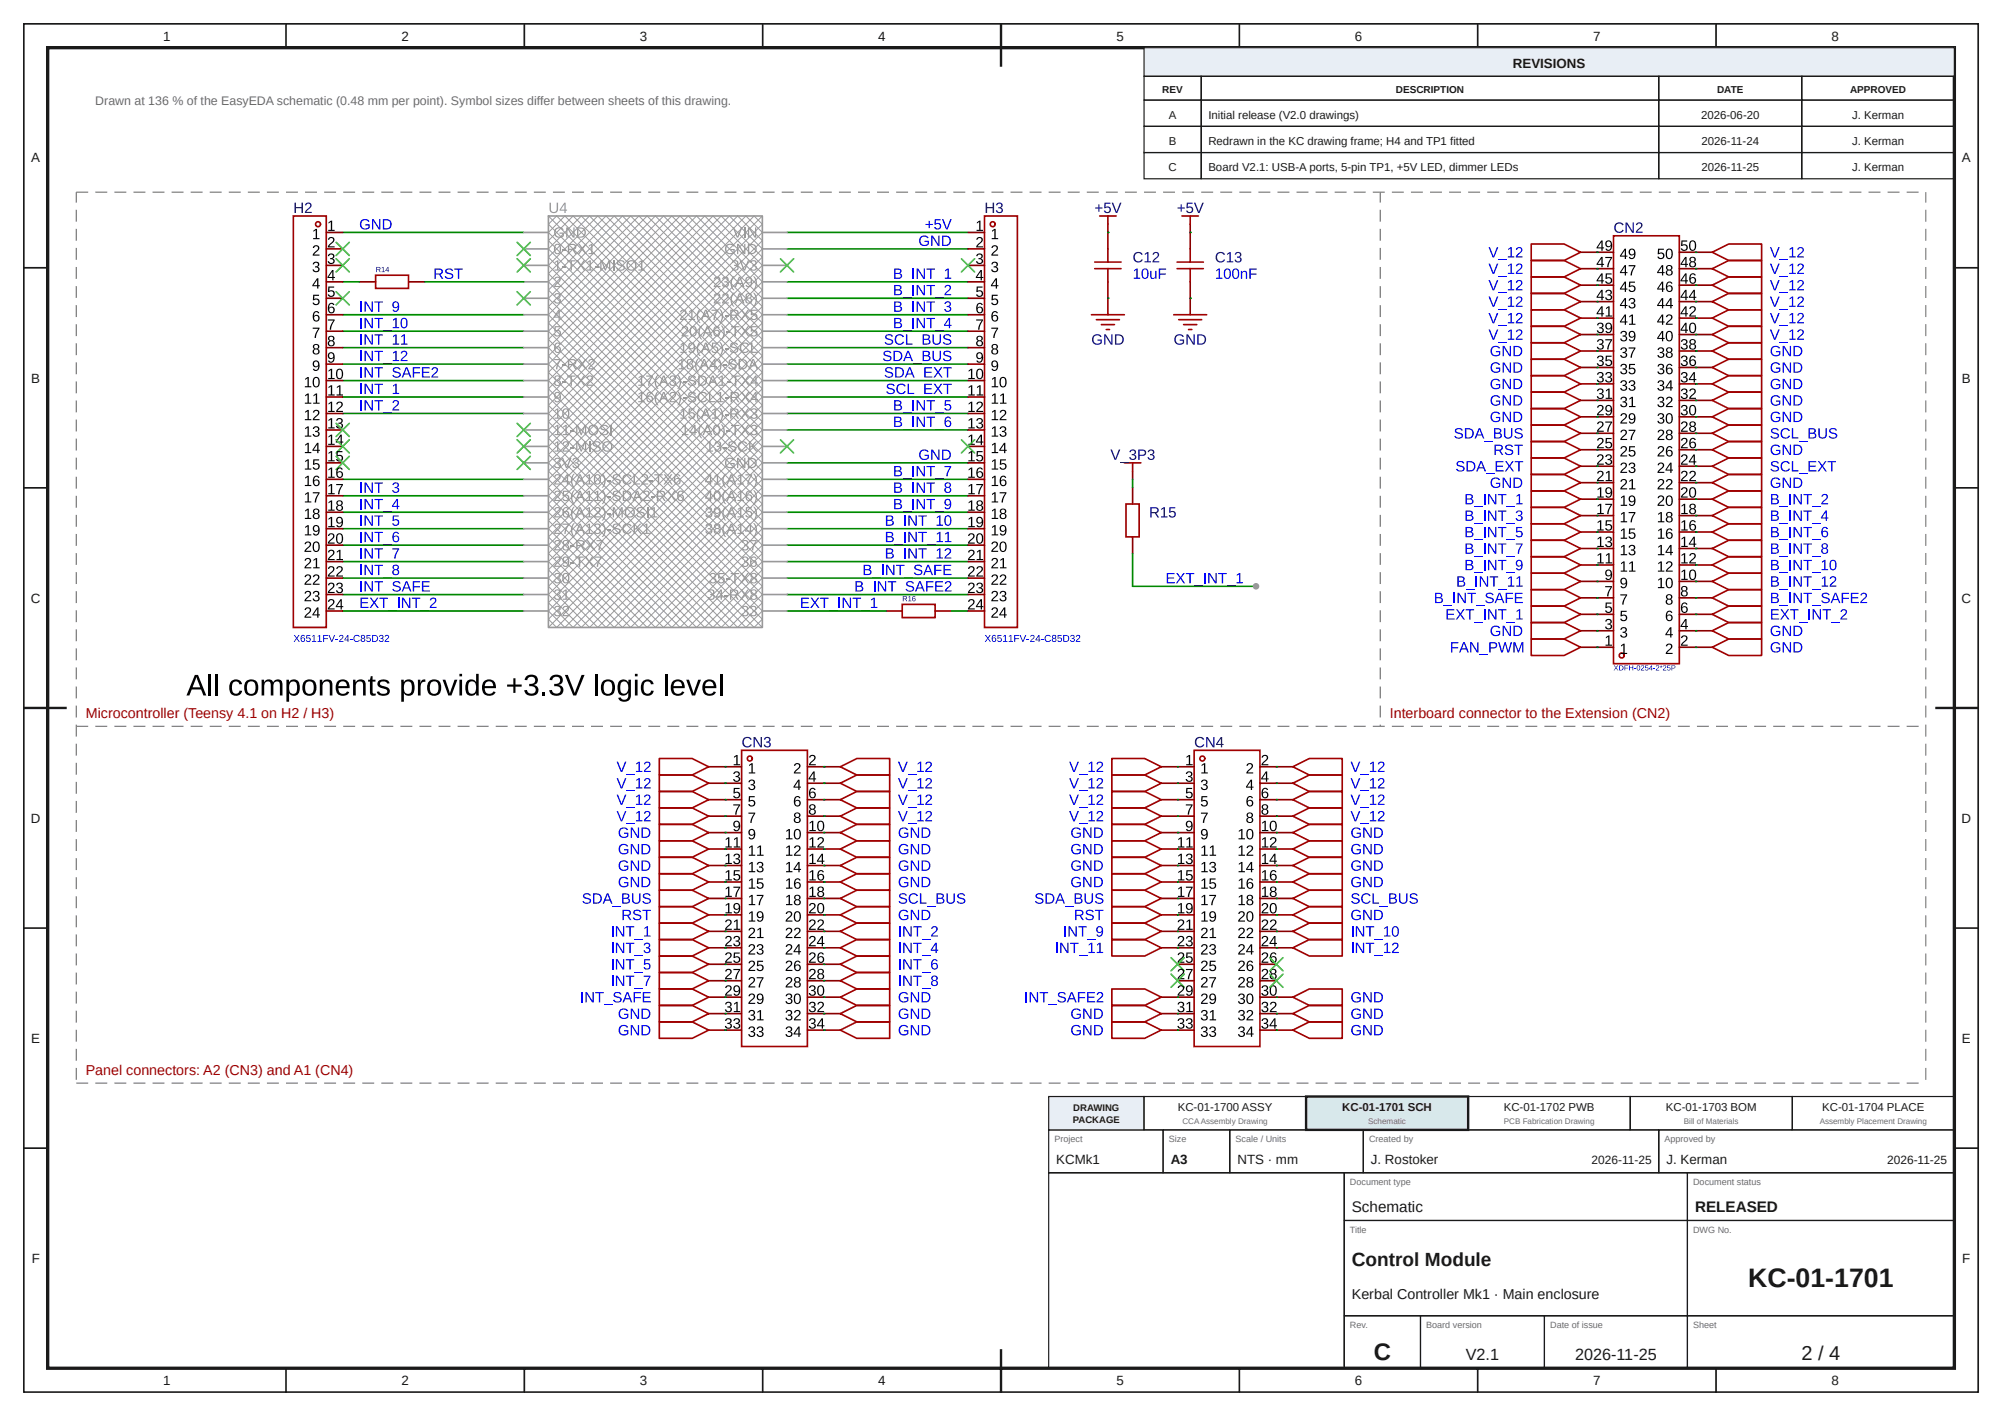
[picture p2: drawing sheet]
<svg xmlns="http://www.w3.org/2000/svg" width="420mm" height="297mm" viewBox="0 0 420 297" stroke-linecap="round" stroke-linejoin="round" font-family="sans-serif">
<defs><g id="words">
<text font-size="5.6" fill="#1a1a1a" x="366.7" y="270">KC-01-1701</text>
<text font-size="5" fill="#1a1a1a" x="288.2" y="285.2">C</text>
<text font-size="4.2" fill="#1a1a1a" x="377.9" y="285.2">2 / 4</text>
<text font-size="4" fill="#1a1a1a" x="283.6" y="265.5">Control Module</text>
<g font-size="3.4" fill="#1a1a1a">
<text x="307.5" y="285.2">V2.1</text>
<text x="330.4" y="285.2">2026-11-25</text>
</g>
<g font-size="3.2" fill="#1a1a1a">
<text x="283.6" y="254.2">Schematic</text>
<text x="355.6" y="254.2">RELEASED</text>
</g>
<g font-size="3" fill="#a10000">
<text x="18" y="150.6">Microcontroller (Teensy 4.1 on H2 / H3)</text>
<text x="291.6" y="150.6">Interboard connector to the Extension (CN2)</text>
<text x="18" y="225.5">Panel connectors: A2 (CN3) and A1 (CN4)</text>
</g>
<text font-size="3" fill="#1a1a1a" x="283.6" y="272.5">Kerbal Controller Mk1 · Main enclosure</text>
<g font-size="2.8" fill="#1a1a1a">
<text x="34.2" y="8.6">1</text>
<text x="84.2" y="8.6">2</text>
<text x="134.2" y="8.6">3</text>
<text x="184.2" y="8.6">4</text>
<text x="234.2" y="8.6">5</text>
<text x="284.2" y="8.6">6</text>
<text x="334.2" y="8.6">7</text>
<text x="384.2" y="8.6">8</text>
<text x="317.4" y="14.3">REVISIONS</text>
<text x="6.6" y="34.1">A</text>
<text x="411.6" y="34.1">A</text>
<text x="6.6" y="80.2">B</text>
<text x="411.6" y="80.2">B</text>
<text x="6.5" y="126.4">C</text>
<text x="411.5" y="126.4">C</text>
<text x="6.5" y="172.6">D</text>
<text x="411.5" y="172.6">D</text>
<text x="6.6" y="218.7">E</text>
<text x="411.6" y="218.7">E</text>
<text x="221.6" y="244.2">KCMk1</text>
<text x="245.6" y="244.2">A3</text>
<text x="259.6" y="244.2">NTS · mm</text>
<text x="287.6" y="244.2">J. Rostoker</text>
<text x="349.6" y="244.2">J. Kerman</text>
<text x="6.6" y="264.9">F</text>
<text x="411.6" y="264.9">F</text>
<text x="34.2" y="290.6">1</text>
<text x="84.2" y="290.6">2</text>
<text x="134.2" y="290.6">3</text>
<text x="184.2" y="290.6">4</text>
<text x="234.2" y="290.6">5</text>
<text x="284.2" y="290.6">6</text>
<text x="334.2" y="290.6">7</text>
<text x="384.2" y="290.6">8</text>
</g>
<text font-size="2.6" fill="#6b6b6b" x="20" y="22">Drawn at 136 % of the EasyEDA schematic (0.48 mm per point). Symbol sizes differ between sheets of this drawing.</text>
<g font-size="2.5" fill="#1a1a1a">
<text x="333.9" y="244.2">2026-11-25</text>
<text x="395.9" y="244.2">2026-11-25</text>
</g>
<g font-size="2.4" fill="#1a1a1a">
<text x="245.2" y="24.9">A</text>
<text x="253.5" y="24.9">Initial release (V2.0 drawings)</text>
<text x="356.9" y="24.9">2026-06-20</text>
<text x="388.5" y="24.9">J. Kerman</text>
<text x="245.1" y="35.9">C</text>
<text x="245.2" y="30.4">B</text>
<text x="253.5" y="30.4">Redrawn in the KC drawing frame; H4 and TP1 fitted</text>
<text x="253.5" y="35.9">Board V2.1: USB-A ports, 5-pin TP1, +5V LED, dimmer LEDs</text>
<text x="357" y="30.4">2026-11-24</text>
<text x="357" y="35.9">2026-11-25</text>
<text x="388.5" y="30.4">J. Kerman</text>
<text x="388.5" y="35.9">J. Kerman</text>
<text x="247.1" y="233">KC-01-1700 ASSY</text>
<text x="281.6" y="233">KC-01-1701 SCH</text>
<text x="315.5" y="233">KC-01-1702 PWB</text>
<text x="349.5" y="233">KC-01-1703 BOM</text>
<text x="382.3" y="233">KC-01-1704 PLACE</text>
</g>
<g font-size="2.1" fill="#1a1a1a">
<text x="243.8" y="19.6">REV</text>
<text x="292.8" y="19.6">DESCRIPTION</text>
<text x="360.2" y="19.6">DATE</text>
<text x="388.1" y="19.6">APPROVED</text>
</g>
<g font-size="2" fill="#1a1a1a">
<text x="225.2" y="233">DRAWING</text>
<text x="225.1" y="235.6">PACKAGE</text>
</g>
<g font-size="1.9" fill="#6b6b6b">
<text x="221.2" y="239.6">Project</text>
<text x="245.2" y="239.6">Size</text>
<text x="259.2" y="239.6">Scale / Units</text>
<text x="287.2" y="239.6">Created by</text>
<text x="349.2" y="239.6">Approved by</text>
<text x="283.2" y="248.6">Document type</text>
<text x="355.2" y="248.6">Document status</text>
<text x="283.2" y="258.6">Title</text>
<text x="355.2" y="258.6">DWG No.</text>
<text x="283.2" y="278.6">Rev.</text>
<text x="299.2" y="278.6">Board version</text>
<text x="325.2" y="278.6">Date of issue</text>
<text x="355.2" y="278.6">Sheet</text>
</g>
<g font-size="1.7" fill="#6b6b6b">
<text x="248" y="235.7">CCAAssembly Drawing</text>
<text x="287" y="235.7">Schematic</text>
<text x="315.5" y="235.7">PCB Fabrication Drawing</text>
<text x="353.2" y="235.7">Bill of Materials</text>
<text x="381.7" y="235.7">Assembly Placement Drawing</text>
</g>
</g></defs>
<g fill="none" stroke="#1a1a1a" stroke-width=".35">
<path d="M5 5h410v287h-410zM60 5v5M110 5v5M160 5v5M210 5v5M260 5v5M310 5v5M360 5v5M5 56.2h5M410 56.2h5M5 102.3h5M410 102.3h5"/>
<path d="M5 148.5h5M410 148.5h5M5 194.7h5M410 194.7h5M5 240.8h5M410 240.8h5M60 287v5M110 287v5M160 287v5M210 287v5M260 287v5M310 287v5"/>
<path d="M360 287v5"/>
</g>
<path d="M10 10h400v277h-400z" fill="none" stroke="#1a1a1a" stroke-width=".7" stroke-linecap="butt"/>
<path d="M210 5v9M5 148.5h9M406 148.5h9M210 283v9" fill="none" stroke="#1a1a1a" stroke-width=".5"/>
<path d="M240 10h170v6h-170z" fill="#e8eef5"/>
<g fill="none" stroke="#1a1a1a" stroke-width=".25">
<path d="M240 10h170v6h-170zM240 16h12v5h-12zM252 16h96v5h-96zM348 16h30v5h-30zM378 16h32v5h-32zM240 21h12v5.5h-12zM240 26.5h12v5.5h-12zM240 32h12v5.5h-12zM252 21h96v5.5h-96zM252 26.5h96v5.5h-96zM252 32h96v5.5h-96zM348 21h30v5.5h-30z"/>
<path d="M348 26.5h30v5.5h-30zM348 32h30v5.5h-30zM378 21h32v5.5h-32zM378 26.5h32v5.5h-32zM378 32h32v5.5h-32zM220 237h24v9h-24zM244 237h14v9h-14zM258 237h28v9h-28zM286 237h62v9h-62zM348 237h62v9h-62zM220 246h62v41h-62zM282 246h72v10h-72z"/>
<path d="M282 256h72v20h-72zM354 246h56v10h-56zM354 256h56v20h-56zM282 276h16v11h-16zM298 276h26v11h-26zM324 276h30v11h-30zM354 276h56v11h-56z"/>
</g>
<path d="M220 230h20v7h-20z" fill="#e8eef5"/>
<path d="M220 230h20v7h-20zM240 230h34v7h-34z" fill="none" stroke="#1a1a1a" stroke-width=".25"/>
<path d="M274 230h34v7h-34z" fill="#d9e6f2"/>
<path d="M274 230h34v7h-34z" fill="none" stroke="#1a1a1a" stroke-width=".5"/>
<path d="M308 230h34v7h-34zM342 230h34v7h-34zM376 230h34v7h-34z" fill="none" stroke="#1a1a1a" stroke-width=".25"/>
<path d="M38.8 40.3h227.9v107.1h-227.9z" fill="#fff"/>
<g fill="#00f">
<path d="M75.8 46.2a1.13 1.13 0 0 1 1.7 .2l-.3 .1a.82 .82 0 0 0-1.1-.2 .82 .82 0 0 0-.2 1.2 .92 .92 0 0 0 1.4 .2v-.4h-.7v-.3h1v.8a1.18 1.18 0 0 1-1.7 .1 1.18 1.18 0 0 1-.1-1.7z"/>
<path d="M78 46h.4l1.2 1.8-.1-1.8h.3v2.1h-.4l-1.1-1.8v1.8h-.3z"/>
<path d="M80.3 46a1.68 1.68 0 0 1 1.7 .5 1.1 1.1 0 0 1-.9 1.6h-.8zM80.6 46.2v1.7a.92 .92 0 0 0 1.3-.8 .92 .92 0 0 0-1.3-.9z"/>
</g>
<path d="M71.9 48.8h38" fill="none" stroke="#008700" stroke-width=".35"/>
<g fill="#00f">
<path d="M194.2 47h.6v-.7h.2v.7h.7v.2h-.7v.6h-.2v-.6h-.6z"/>
<path d="M196.1 46h1.2v.2h-.9l-.1 .7a.74 .74 0 0 1 1.1 .3 .74 .74 0 0 1-.4 1 .74 .74 0 0 1-1-.4v-.2h.2a.48 .48 0 0 0 .8 .2 .48 .48 0 0 0 0-.7 .48 .48 0 0 0-.7 0h-.3z"/>
<path d="M197.6 46h.3l.7 1.9 .8-1.9h.3l-.9 2.1h-.3z"/>
</g>
<path d="M165.1 48.8h38" fill="none" stroke="#008700" stroke-width=".35"/>
<g fill="#00f">
<path d="M193.1 49.7a1.13 1.13 0 0 1 1.7 .2l-.3 .1a.82 .82 0 0 0-1.1-.2 .82 .82 0 0 0-.2 1.2 .92 .92 0 0 0 1.4 .1v-.4h-.6v-.2h.9v.7a1.18 1.18 0 0 1-1.7 .2 1.18 1.18 0 0 1-.1-1.7z"/>
<path d="M195.4 49.4h.3l1.2 1.9v-1.9h.2v2.2h-.3l-1.2-1.9v1.9h-.2z"/>
<path d="M197.6 49.4a1.68 1.68 0 0 1 1.8 .5 1.1 1.1 0 0 1-1 1.7h-.8zM197.9 49.7v1.6a.92 .92 0 0 0 1.3-.8 .92 .92 0 0 0-1.3-.8z"/>
</g>
<path d="M165.1 52.2h38" fill="none" stroke="#008700" stroke-width=".35"/>
<path d="M232.4 62.6v3.4" fill="none" stroke="#870000" stroke-width=".35"/>
<path d="M229 66h6.9M230 67.1h4.8M231 68.1h2.8M232.1 69.1h.7" fill="none" stroke="#a10000" stroke-width=".35"/>
<g fill="#000080">
<path d="M229.4 70.4a1.13 1.13 0 0 1 1.7 .2l-.3 .1a.82 .82 0 0 0-1.2-.2 .82 .82 0 0 0-.1 1.2 .92 .92 0 0 0 1.4 .2v-.4h-.7v-.3h.9v.8a1.18 1.18 0 0 1-1.6 .1 1.18 1.18 0 0 1-.1-1.7z"/>
<path d="M231.6 70.1h.4l1.1 1.9v-1.9h.3v2.2h-.4l-1.1-1.8v1.8h-.3z"/>
<path d="M233.9 70.1a1.68 1.68 0 0 1 1.7 .5 1.1 1.1 0 0 1-.9 1.7h-.8zM234.2 70.4v1.7a.92 .92 0 0 0 1.3-.9 .92 .92 0 0 0-1.3-.8z"/>
</g>
<path d="M249.7 62.6v3.4" fill="none" stroke="#870000" stroke-width=".35"/>
<path d="M246.2 66h6.9M247.3 67.1h4.8M248.3 68.1h2.8M249.3 69.1h.7" fill="none" stroke="#a10000" stroke-width=".35"/>
<g fill="#000080">
<path d="M246.6 70.4a1.13 1.13 0 0 1 1.8 .2l-.3 .1a.82 .82 0 0 0-1.2-.2 .82 .82 0 0 0-.1 1.2 .92 .92 0 0 0 1.3 .2v-.4h-.6v-.3h.9v.8a1.18 1.18 0 0 1-1.7 .1 1.18 1.18 0 0 1-.1-1.7z"/>
<path d="M248.9 70.1h.3l1.2 1.9v-1.9h.3v2.2h-.4l-1.2-1.8 .1 1.8h-.3z"/>
<path d="M251.2 70.1a1.68 1.68 0 0 1 1.7 .5 1.1 1.1 0 0 1-.9 1.7h-.8zM251.5 70.4v1.7a.92 .92 0 0 0 1.2-.9 .92 .92 0 0 0-1.2-.8z"/>
</g>
<path d="M249.7 47v1.8" fill="none" stroke="#870000" stroke-width=".35"/>
<path d="M248 45.3h3.4M249.7 45.3v1.7" fill="none" stroke="#a10000" stroke-width=".35"/>
<g fill="#000080">
<path d="M247 43.5h.7v-.6h.2v.6h.6v.2h-.6v.7h-.2v-.7h-.7z"/>
<path d="M249 42.5h1.2v.3h-1v.6a.74 .74 0 0 1 1 .3 .74 .74 0 0 1-.3 1 .74 .74 0 0 1-1-.4l-.1-.1h.3a.48 .48 0 0 0 .7 .2 .48 .48 0 0 0 .1-.8 .48 .48 0 0 0-.7 .1h-.3z"/>
<path d="M250.5 42.5h.3l.7 1.9 .7-1.9h.3l-.8 2.2h-.4z"/>
</g>
<path d="M232.4 47v1.8" fill="none" stroke="#870000" stroke-width=".35"/>
<path d="M230.7 45.3h3.4M232.4 45.3v1.7" fill="none" stroke="#a10000" stroke-width=".35"/>
<g fill="#000080">
<path d="M229.8 43.5h.6v-.6h.2v.6h.7v.2h-.7v.7h-.2v-.7h-.6z"/>
<path d="M231.7 42.5h1.2v.3h-.9l-.1 .6a.74 .74 0 0 1 1.1 .3 .74 .74 0 0 1-.4 1 .74 .74 0 0 1-1-.4v-.1h.3a.48 .48 0 0 0 .7 .2 .48 .48 0 0 0 0-.8 .48 .48 0 0 0-.7 .1h-.3z"/>
<path d="M233.2 42.5h.3l.7 1.9 .8-1.9h.3l-.9 2.2h-.3z"/>
</g>
<g fill="#000">
<path d="M43.7 141.3h.6v4.6h-.6zM45.1 141.3h.6v4.6h-.6zM48.5 143a1.35 1.35 0 0 1 2.3 .5h-.6a.79 .79 0 0 0-.9-.5 .79 .79 0 0 0-.6 .9 1.13 1.13 0 0 0 1 1.6l.4-.3 .1-.3h.6a1.39 1.39 0 0 1-1.7 1 1.39 1.39 0 0 1-1-1.7l.1-.7zM54.9 142.6h.5v.5a1.03 1.03 0 0 1 1-.6 1.03 1.03 0 0 1 .9 .6 1.03 1.03 0 0 1 1.2-.6 1.03 1.03 0 0 1 .8 1.2v2.2h-.6v-2.1a.69 .69 0 0 0-.6-.9 .69 .69 0 0 0-.7 .8v2.2h-.6v-2.1a.69 .69 0 0 0-.6-.9 .69 .69 0 0 0-.7 .8l-.1 2.2h-.5zM67.1 142.6h.5v.5a1.12 1.12 0 0 1 1.3-.5 1.12 1.12 0 0 1 .8 1.1v2.2h-.5v-2.1a.76 .76 0 0 0-.7-.9 .76 .76 0 0 0-.8 .8l-.1 2.2h-.5zM74.1 142.6h.5v.5a1.12 1.12 0 0 1 1.3-.5 1.12 1.12 0 0 1 .8 1.1v2.2h-.5v-2.1a.76 .76 0 0 0-.7-.9 .76 .76 0 0 0-.8 .8l-.1 2.2h-.5zM77.8 141.8h.4v.8h.6v.4h-.6v2.3l.1 .2h.5v.4h-.3a.67 .67 0 0 1-.9-.7v-2.2h-.4v-.4h.4zM79.5 142.8a1.5 1.5 0 0 1 2.2 .5l-.5 .1a.86 .86 0 0 0-1.5 0 1.08 1.08 0 0 0 1.2 .6 .95 .95 0 0 1 .9 1.1 .95 .95 0 0 1-1.1 .8 1.35 1.35 0 0 1-1.7-.8l.5-.1a.98 .98 0 0 0 1.7 0l-.3-.4a1.71 1.71 0 0 1-1.7-1.2zM87.7 142.6h.5v.6a.8 .8 0 0 1 1-.7v.5a.83 .83 0 0 0-.8 .3 .83 .83 0 0 0-.2 .9v1.7h-.5zM92.8 142.6h.6l1 2.9 1-2.9h.5l-1.2 3.3h-.7zM107.7 142.3h.4v1.3h1.3v.4h-1.3v1.3h-.4v-1.3h-1.3v-.4h1.3zM110.5 141.8a1.38 1.38 0 0 1 1.5-.2 1.38 1.38 0 0 1 .8 1.3l-.2 .4-.7 .4a1.16 1.16 0 0 1 1 1.4 1.16 1.16 0 0 1-1.4 .8 1.32 1.32 0 0 1-1.5-1.1l.6-.1a.88 .88 0 0 0 1.2 .8 .88 .88 0 0 0 .3-1.4l-1.1-.2v-.5a.83 .83 0 0 0 1.1-.2 .83 .83 0 0 0-.2-1.2 .87 .87 0 0 0-1.3 .7l-.5-.1z"/>
<path d="M113.8 145.2h.6v.7h-.6zM115.7 141.8a1.38 1.38 0 0 1 1.6-.2 1.38 1.38 0 0 1 .8 1.3l-.3 .4-.6 .4a1.16 1.16 0 0 1 1 1.4 1.16 1.16 0 0 1-1.5 .8 1.32 1.32 0 0 1-1.5-1.1l.6-.1a.88 .88 0 0 0 1.2 .8 .88 .88 0 0 0 .4-1.4l-1.1-.2v-.5a.83 .83 0 0 0 1.1-.2 .83 .83 0 0 0-.3-1.2 .87 .87 0 0 0-1.2 .7l-.6-.1zM118.5 141.6h.6l1.5 3.8 1.4-3.8h.6l-1.7 4.3h-.6zM124.8 141.3h.6v4.6h-.6zM134.8 143a1.35 1.35 0 0 1 2.3 .5h-.5a.79 .79 0 0 0-1-.5 .79 .79 0 0 0-.6 .9 1.13 1.13 0 0 0 1 1.6l.5-.3 .1-.3h.5a1.39 1.39 0 0 1-1.6 1 1.39 1.39 0 0 1-1.1-1.7l.1-.7zM139.5 141.3h.5v4.6h-.5zM144 142.6h.5l1 2.9 1-2.9h.6l-1.3 3.3h-.6zM151 141.3h.5v4.6h-.5z"/>
<path d="M40.9 141.6h.6l1.8 4.3h-.6l-.5-1.3h-2l-.5 1.3h-.6zM41.2 142l-.8 2.2h1.6z"/>
<path d="M51.6 142.9a1.51 1.51 0 0 1 1.8-.3 1.51 1.51 0 0 1 .8 1.6 1.5 1.5 0 0 1-1.5 1.7 1.5 1.5 0 0 1-1.5-1.7l.2-.9zM52.2 143.1a1.77 1.77 0 0 0 .2 2.4 1 1 0 0 0 1.2-1.3 .97 .97 0 0 0-.3-1.1 .97 .97 0 0 0-1.1 0z"/>
<path d="M60.1 142.6h.5v.5a1.2 1.2 0 0 1 1.4-.5 1.2 1.2 0 0 1 .9 1.2 1.51 1.51 0 0 1-1.6 2.1l-.7-.5 .1 1.8h-.6zM60.9 143.2a2.09 2.09 0 0 0 .1 2.2 .82 .82 0 0 0 1 0 .82 .82 0 0 0 .3-.8 1.1 1.1 0 0 0-1-1.6z"/>
<path d="M63.8 142.9a1.51 1.51 0 0 1 1.8-.3 1.51 1.51 0 0 1 .8 1.6 1.5 1.5 0 0 1-1.5 1.7 1.5 1.5 0 0 1-1.5-1.7l.2-.9zM64.4 143.1a1.77 1.77 0 0 0 .2 2.4 1 1 0 0 0 1.2-1.3 .97 .97 0 0 0-.3-1.1 .97 .97 0 0 0-1.1 0z"/>
<path d="M70.8 143a1.51 1.51 0 0 1 1.8-.3 1.51 1.51 0 0 1 .8 1.6h-2.4a.97 .97 0 0 0 .6 1.2 .97 .97 0 0 0 1.2-.5l.5 .2a1.57 1.57 0 0 1-2.1 .6 1.57 1.57 0 0 1-.8-2zM71.2 143.2l-.2 .7h1.8a.89 .89 0 0 0-.5-.9 .89 .89 0 0 0-1.1 .2z"/>
<path d="M84.2 142.6h.5v.5a1.2 1.2 0 0 1 1.4-.5 1.2 1.2 0 0 1 .9 1.2 1.51 1.51 0 0 1-1.6 2.1l-.7-.5v1.8h-.5zM85 143.2a2.09 2.09 0 0 0 .1 2.2 .82 .82 0 0 0 .9 0 .82 .82 0 0 0 .4-.8 1.1 1.1 0 0 0-1-1.6z"/>
<path d="M90 142.9a1.51 1.51 0 0 1 1.7-.3 1.51 1.51 0 0 1 .9 1.6 1.5 1.5 0 0 1-1.5 1.7 1.5 1.5 0 0 1-1.5-1.7l.2-.9zM90.6 143.1a1.77 1.77 0 0 0 .2 2.4 1 1 0 0 0 1.2-1.3 .97 .97 0 0 0-.3-1.1 .97 .97 0 0 0-1.1 0z"/>
<path d="M96.4 141.3h.5v.6h-.5zM96.4 142.6h.5v3.3h-.5z"/>
<path d="M98.1 142.8a1.19 1.19 0 0 1 1.8 .3v-1.8h.5v4.6h-.5v-.5a1.21 1.21 0 0 1-1.4 .5 1.21 1.21 0 0 1-.9-1.3 2.39 2.39 0 0 1 .5-1.8zM98.5 143.1a2.21 2.21 0 0 0 0 2.3 .95 .95 0 0 0 1.1-.1 .95 .95 0 0 0 .3-1.1 .94 .94 0 0 0-.3-1 .94 .94 0 0 0-1.1-.1z"/>
<path d="M101.5 143a1.51 1.51 0 0 1 1.8-.3 1.51 1.51 0 0 1 .8 1.6h-2.4a.97 .97 0 0 0 .6 1.2 .97 .97 0 0 0 1.2-.5l.5 .2a1.57 1.57 0 0 1-2.1 .6 1.57 1.57 0 0 1-.8-2zM101.9 143.2l-.2 .7h1.8a.89 .89 0 0 0-.5-.9 .89 .89 0 0 0-1.1 .2z"/>
<path d="M126.4 142.9a1.51 1.51 0 0 1 1.8-.3 1.51 1.51 0 0 1 .8 1.6 1.5 1.5 0 0 1-1.5 1.7 1.5 1.5 0 0 1-1.4-1.7l.1-.9zM127 143.1a1.77 1.77 0 0 0 .2 2.4 1 1 0 0 0 1.2-1.3 .97 .97 0 0 0-.3-1.1 .97 .97 0 0 0-1.1 0z"/>
<path d="M130 142.8a1.19 1.19 0 0 1 1.8 .3l.1-.5h.5v3.2a1.39 1.39 0 0 1-1.1 1.4 1.39 1.39 0 0 1-1.6-.8l.5-.1a.82 .82 0 0 0 1 .4 .82 .82 0 0 0 .6-.9v-.5a1.25 1.25 0 0 1-1.6 .5 1.25 1.25 0 0 1-.7-1.6l.1-.7zM130.5 143.1a2.13 2.13 0 0 0-.1 2.3 1.04 1.04 0 0 0 1.2-.3 1.04 1.04 0 0 0 .2-1.1 .89 .89 0 0 0-.4-.9 .89 .89 0 0 0-.9 0z"/>
<path d="M133.2 141.3h.6v.6h-.6zM133.2 142.6h.6v3.3h-.6z"/>
<path d="M141.1 143a1.51 1.51 0 0 1 1.8-.3 1.51 1.51 0 0 1 .8 1.6h-2.4a.97 .97 0 0 0 .6 1.2 .97 .97 0 0 0 1.2-.5l.5 .2a1.57 1.57 0 0 1-2.1 .6 1.57 1.57 0 0 1-.8-2zM141.5 143.2l-.2 .7h1.8a.89 .89 0 0 0-.5-.9 .89 .89 0 0 0-1.1 .2z"/>
<path d="M147.7 143a1.51 1.51 0 0 1 1.8-.3 1.51 1.51 0 0 1 .8 1.6h-2.4a.97 .97 0 0 0 .6 1.2 .97 .97 0 0 0 1.2-.5l.5 .2a1.57 1.57 0 0 1-2 .6 1.57 1.57 0 0 1-.8-2zM148.2 143.2l-.3 .7h1.8a.89 .89 0 0 0-.5-.9 .89 .89 0 0 0-1 .2z"/>
</g>
<g fill="#00f">
<path d="M185.4 73.8a.99 .99 0 0 1 1.6 .3h-.3a.53 .53 0 0 0-.6-.4 .53 .53 0 0 0-.4 .6l.5 .2a.66 .66 0 0 1 .8 .7 .66 .66 0 0 1-.8 .6 .79 .79 0 0 1-1-.6h.3a.6 .6 0 0 0 .7 .4 .6 .6 0 0 0 .5-.6l-.5-.2a.69 .69 0 0 1-.7-.2 .69 .69 0 0 1-.1-.8z"/>
<path d="M191.5 76.2h1.8v.2h-1.8z"/>
<path d="M195.6 73.6h.3v1.3a.6 .6 0 0 0 .6 .6 .6 .6 0 0 0 .6-.6v-1.3h.3v1.3a.9 .9 0 0 1-.9 .9 .9 .9 0 0 1-.9-.8z"/>
<path d="M198 73.8a.99 .99 0 0 1 1.5 .3h-.2a.53 .53 0 0 0-.6-.4 .53 .53 0 0 0-.5 .6l.6 .2a.66 .66 0 0 1 .8 .7 .66 .66 0 0 1-.9 .6 .79 .79 0 0 1-.9-.6h.3a.6 .6 0 0 0 .6 .4 .6 .6 0 0 0 .6-.6l-.5-.2a.69 .69 0 0 1-.7-.2 .69 .69 0 0 1-.1-.8z"/>
<path d="M187.4 73.6a1.68 1.68 0 0 1 1.8 .5 1.1 1.1 0 0 1-.9 1.6h-.9zM187.7 73.8v1.7a.92 .92 0 0 0 1.3-.8 .92 .92 0 0 0-1.3-.9z"/>
<path d="M190.3 73.6h.4l.8 2.1h-.3l-.2-.6h-1l-.2 .6h-.3zM190.5 73.8l-.4 1.1h.8z"/>
<path d="M193.5 73.6a1.4 1.4 0 0 1 1.5 .3l.1 .4-.4 .3a.59 .59 0 0 1 .5 .7 .59 .59 0 0 1-.8 .4h-.9zM193.8 73.8v.7h.5a.36 .36 0 0 0 .5-.3 .36 .36 0 0 0-.5-.4zM193.8 74.7v.8h.8a.37 .37 0 0 0 .3-.4 .37 .37 0 0 0-.2-.3z"/>
</g>
<path d="M165.1 76.4h38" fill="none" stroke="#008700" stroke-width=".35"/>
<g fill="#00f">
<path d="M185.8 70.4a.99 .99 0 0 1 1.5 .2l-.2 .1a.53 .53 0 0 0-.6-.4 .53 .53 0 0 0-.5 .5l.6 .2a.66 .66 0 0 1 .8 .7 .66 .66 0 0 1-.9 .6 .79 .79 0 0 1-.9-.5l.3-.1a.6 .6 0 0 0 .6 .4 .6 .6 0 0 0 .5-.6l-.4-.2a.69 .69 0 0 1-.7-.2 .69 .69 0 0 1-.1-.7z"/>
<path d="M188 70.4a1.08 1.08 0 0 1 1.7 .2l-.3 .1a.8 .8 0 0 0-1.2-.2 .8 .8 0 0 0-.1 1.2l.4 .4a.74 .74 0 0 0 .9-.5l.3 .2a1.11 1.11 0 0 1-1.7 .3 1.11 1.11 0 0 1 0-1.7z"/>
<path d="M190.1 70.1h.2v2h1.1v.2h-1.3z"/>
<path d="M191.5 72.7h1.8v.2h-1.8z"/>
<path d="M195.6 70.1h.3v1.4a.6 .6 0 0 0 .6 .6 .6 .6 0 0 0 .6-.6v-1.4h.3v1.4a.9 .9 0 0 1-.9 .8 .9 .9 0 0 1-.9-.8z"/>
<path d="M198 70.4a.99 .99 0 0 1 1.5 .2l-.2 .1a.53 .53 0 0 0-.6-.4 .53 .53 0 0 0-.5 .5l.6 .2a.66 .66 0 0 1 .8 .7 .66 .66 0 0 1-.9 .6 .79 .79 0 0 1-.9-.5l.3-.1a.6 .6 0 0 0 .6 .4 .6 .6 0 0 0 .6-.6l-.5-.2a.69 .69 0 0 1-.7-.2 .69 .69 0 0 1-.1-.7z"/>
<path d="M193.5 70.1a1.4 1.4 0 0 1 1.5 .3l.1 .4-.4 .4a.59 .59 0 0 1 .5 .7 .59 .59 0 0 1-.8 .4h-.9zM193.8 70.4v.7h.5a.36 .36 0 0 0 .5-.4 .36 .36 0 0 0-.5-.3zM193.8 71.3v.8l.8-.1a.37 .37 0 0 0 .3-.3 .37 .37 0 0 0-.2-.4z"/>
</g>
<path d="M165.1 72.9h38" fill="none" stroke="#008700" stroke-width=".35"/>
<g fill="#00f">
<path d="M185.8 77.3a.99 .99 0 0 1 1.5 .2l-.2 .1a.53 .53 0 0 0-.6-.4 .53 .53 0 0 0-.5 .5l.6 .3a.66 .66 0 0 1 .8 .6 .66 .66 0 0 1-.9 .6 .79 .79 0 0 1-.9-.5l.3-.1a.6 .6 0 0 0 .6 .4 .6 .6 0 0 0 .5-.6l-.4-.2a.69 .69 0 0 1-.7-.2 .69 .69 0 0 1-.1-.7z"/>
<path d="M191.8 79.6h1.9v.2h-1.9z"/>
<path d="M193.9 77h1.6v.3h-1.3v.7h1.2v.2h-1.2v.8h1.4v.2h-1.7z"/>
<path d="M195.9 77h.3l.6 .9 .6-.9h.3l-.7 1.1 .8 1.1h-.4l-.6-.9-.7 .9h-.3l.8-1.1z"/>
<path d="M197.9 77h1.8v.3h-.8v1.9h-.3v-1.9h-.7z"/>
<path d="M187.8 77a1.68 1.68 0 0 1 1.7 .5 1.1 1.1 0 0 1-.9 1.7h-.8zM188.1 77.3v1.7a.92 .92 0 0 0 1.3-.9 .92 .92 0 0 0-1.3-.8z"/>
<path d="M190.7 77h.3l.9 2.2h-.3l-.3-.6h-.9l-.3 .6h-.3zM190.9 77.3l-.5 1h.9z"/>
</g>
<path d="M165.1 79.8h38" fill="none" stroke="#008700" stroke-width=".35"/>
<g fill="#00f">
<path d="M186.1 80.7a.99 .99 0 0 1 1.6 .3h-.3a.53 .53 0 0 0-.6-.4 .53 .53 0 0 0-.4 .6l.5 .2a.66 .66 0 0 1 .8 .7 .66 .66 0 0 1-.9 .6 .79 .79 0 0 1-.9-.6h.3a.6 .6 0 0 0 .7 .4 .6 .6 0 0 0 .5-.6l-.5-.2a.69 .69 0 0 1-.7-.2 .69 .69 0 0 1-.1-.8z"/>
<path d="M188.3 80.8a1.08 1.08 0 0 1 1.7 .2l-.3 .1a.8 .8 0 0 0-1.1-.2 .8 .8 0 0 0-.2 1.1l.5 .4a.74 .74 0 0 0 .9-.4l.2 .1a1.11 1.11 0 0 1-1.6 .3 1.11 1.11 0 0 1-.1-1.6z"/>
<path d="M190.4 80.5h.3v1.9h1.1v.2h-1.4z"/>
<path d="M191.8 83.1h1.9v.2h-1.9z"/>
<path d="M193.9 80.5h1.6v.2h-1.3v.7h1.2v.3h-1.2v.7h1.4v.2h-1.7z"/>
<path d="M195.9 80.5h.3l.6 .8 .6-.8h.3l-.7 1 .8 1.1h-.4l-.6-.9-.7 .9h-.3l.8-1.1z"/>
<path d="M197.9 80.5h1.8v.2h-.8v1.9h-.3v-1.9h-.7z"/>
</g>
<path d="M165.1 83.3h38" fill="none" stroke="#008700" stroke-width=".35"/>
<path d="M75.8 63.2v2.2" fill="none" stroke="#00f" stroke-width=".29"/>
<g fill="#00f">
<path d="M76.5 63.2h.3l1.2 1.9v-1.9h.2v2.2h-.3l-1.2-1.8v1.8h-.2z"/>
<path d="M78.6 63.2h1.7v.3h-.7v1.9h-.3v-1.9h-.7z"/>
<path d="M80.4 65.8h1.8v.2h-1.8z"/>
<path d="M82.5 63.4a.79 .79 0 0 1 1-.1 .79 .79 0 0 1 .2 1 .82 .82 0 0 1-.2 .9 .82 .82 0 0 1-1.1 0l-.1-.2 .3-.1a.46 .46 0 0 0 .6 .2 .46 .46 0 0 0 .3-.5v-.3a.69 .69 0 0 1-1.1 .1 .69 .69 0 0 1 .1-1zM82.7 63.6a.49 .49 0 0 0 .2 .8 .49 .49 0 0 0 .6-.5 .49 .49 0 0 0-.7-.4z"/>
</g>
<path d="M71.9 66h38" fill="none" stroke="#008700" stroke-width=".35"/>
<path d="M75.8 66.7v2.1" fill="none" stroke="#00f" stroke-width=".29"/>
<g fill="#00f">
<path d="M76.5 66.7h.3l1.2 1.8v-1.8h.2v2.1h-.3l-1.2-1.8v1.8h-.2z"/>
<path d="M78.6 66.7h1.7v.2h-.7v1.9h-.3v-1.9h-.7z"/>
<path d="M80.4 69.3h1.8v.2h-1.8z"/>
<path d="M82.5 67l.5-.3h.2v1.9h.5v.2h-1.3v-.2h.5v-1.6l-.4 .3z"/>
<path d="M84.3 66.8a.81 .81 0 0 1 1 0 .81 .81 0 0 1 .2 1 .81 .81 0 0 1-.7 1.1 .81 .81 0 0 1-.8-1.1l.1-.7zM84.5 67a1.16 1.16 0 0 0 .3 1.6 1.11 1.11 0 0 0 .1-1.7z"/>
</g>
<path d="M71.9 69.5h38" fill="none" stroke="#008700" stroke-width=".35"/>
<path d="M75.8 70.1v2.2" fill="none" stroke="#00f" stroke-width=".29"/>
<g fill="#00f">
<path d="M76.5 70.1h.3l1.2 1.9v-1.9h.2v2.2h-.3l-1.2-1.8v1.8h-.2z"/>
<path d="M78.6 70.1h1.7v.3h-.7v1.9h-.3v-1.9h-.7z"/>
<path d="M80.4 72.7h1.8v.2h-1.8z"/>
<path d="M82.5 70.5l.5-.4h.2v2h.5v.2h-1.3v-.2h.5v-1.7l-.4 .3z"/>
<path d="M84.2 70.5l.5-.4h.3v2h.5v.2h-1.4v-.2h.6v-1.7l-.5 .3z"/>
</g>
<path d="M71.9 72.9h38" fill="none" stroke="#008700" stroke-width=".35"/>
<path d="M75.8 73.6v2.1" fill="none" stroke="#00f" stroke-width=".29"/>
<g fill="#00f">
<path d="M76.5 73.6h.3l1.2 1.8v-1.8h.2v2.1h-.3l-1.2-1.8v1.8h-.2z"/>
<path d="M78.6 73.6h1.7v.2h-.7v1.9h-.3v-1.9h-.7z"/>
<path d="M80.4 76.2h1.8v.2h-1.8z"/>
<path d="M82.5 73.9l.5-.3h.2v1.9h.5v.2h-1.3v-.2h.5v-1.6l-.4 .3z"/>
<path d="M84.3 73.7a.7 .7 0 0 1 1.1 .1 .7 .7 0 0 1-.4 1.1l-.6 .6h1.1v.2h-1.4v-.3l.5-.5a.58 .58 0 0 0 .5-.5 .58 .58 0 0 0-.3-.6l-.3 .1-.2 .2h-.2z"/>
</g>
<path d="M71.9 76.4h38" fill="none" stroke="#008700" stroke-width=".35"/>
<path d="M75.8 77v2.2" fill="none" stroke="#00f" stroke-width=".29"/>
<g fill="#00f">
<path d="M76.5 77h.3l1.2 1.9v-1.9h.2v2.2h-.3l-1.2-1.8v1.8h-.2z"/>
<path d="M78.6 77h1.7v.3h-.7v1.9h-.3v-1.9h-.7z"/>
<path d="M80.4 79.6h1.8v.2h-1.8z"/>
<path d="M82.5 77.3a.99 .99 0 0 1 1.5 .2l-.2 .1a.53 .53 0 0 0-.6-.4 .53 .53 0 0 0-.5 .5l.6 .3a.66 .66 0 0 1 .8 .6 .66 .66 0 0 1-.9 .6 .79 .79 0 0 1-.9-.5l.3-.1a.6 .6 0 0 0 .6 .4 .6 .6 0 0 0 .6-.6l-.5-.2a.69 .69 0 0 1-.7-.2 .69 .69 0 0 1-.1-.7z"/>
<path d="M86.6 77h1.5v.3h-1.2v.8h1.2v.2h-1.2v.9h-.3z"/>
<path d="M88.5 77h1.6v.3h-1.3v.7h1.3v.2h-1.3v.8h1.4v.2h-1.7z"/>
<path d="M90.7 77.2a.7 .7 0 0 1 1.1 .1 .7 .7 0 0 1-.4 1l-.6 .7h1.1v.2h-1.4l.1-.4 .5-.5a.58 .58 0 0 0 .5-.5 .58 .58 0 0 0-.4-.6l-.3 .1-.1 .3h-.3z"/>
<path d="M85.1 77h.4l.8 2.2h-.3l-.2-.6h-1l-.2 .6h-.3zM85.3 77.3l-.4 1h.8z"/>
</g>
<path d="M71.9 79.8h38" fill="none" stroke="#008700" stroke-width=".35"/>
<path d="M75.8 80.5v2.1" fill="none" stroke="#00f" stroke-width=".29"/>
<g fill="#00f">
<path d="M76.5 80.5h.3l1.2 1.8v-1.8h.2v2.1h-.3l-1.2-1.8v1.8h-.2z"/>
<path d="M78.6 80.5h1.7v.2h-.7v1.9h-.3v-1.9h-.7z"/>
<path d="M80.4 83.1h1.8v.2h-1.8z"/>
<path d="M82.5 80.8l.5-.3h.2v1.9h.5v.2h-1.3v-.2h.5v-1.6l-.4 .3z"/>
</g>
<path d="M71.9 83.3h38" fill="none" stroke="#008700" stroke-width=".35"/>
<g fill="#00f">
<path d="M193.1 94.6a1.13 1.13 0 0 1 1.7 .2l-.3 .1a.82 .82 0 0 0-1.1-.2 .82 .82 0 0 0-.2 1.1 .92 .92 0 0 0 1.4 .2v-.4h-.6v-.2h.9v.7a1.18 1.18 0 0 1-1.7 .1 1.18 1.18 0 0 1-.1-1.6z"/>
<path d="M195.4 94.3h.3l1.2 1.9v-1.9h.2v2.2h-.3l-1.2-1.9v1.9h-.2z"/>
<path d="M197.6 94.3a1.68 1.68 0 0 1 1.8 .5 1.1 1.1 0 0 1-1 1.7h-.8zM197.9 94.5v1.7a.92 .92 0 0 0 1.3-.8 .92 .92 0 0 0-1.3-.9z"/>
</g>
<path d="M165.1 97.1h38" fill="none" stroke="#008700" stroke-width=".35"/>
<g fill="#00f">
<path d="M181.2 124.5h1.9v.2h-1.9z"/>
<path d="M179.5 121.9a1.4 1.4 0 0 1 1.5 .3v.4l-.4 .3a.59 .59 0 0 1 .5 .8 .59 .59 0 0 1-.8 .4h-.8zM179.7 122.2v.6h.5a.36 .36 0 0 0 .5-.3 .36 .36 0 0 0-.5-.3zM179.7 123.1v.7h.8a.37 .37 0 0 0 .3-.3 .37 .37 0 0 0-.2-.4z"/>
</g>
<path d="M183.5 121.9v2.2" fill="none" stroke="#00f" stroke-width=".29"/>
<g fill="#00f">
<path d="M184.2 121.9h.3l1.2 1.9v-1.9h.2v2.2h-.3l-1.2-1.9v1.9h-.2z"/>
<path d="M186.2 121.9h1.8v.3h-.7v1.9h-.3v-1.9h-.8z"/>
<path d="M188 124.5h1.9v.2h-1.9z"/>
<path d="M190.2 122.2a.99 .99 0 0 1 1.5 .2h-.3a.53 .53 0 0 0-.5-.3 .53 .53 0 0 0-.5 .5l.6 .2a.66 .66 0 0 1 .8 .7 .66 .66 0 0 1-.9 .6 .79 .79 0 0 1-.9-.5l.3-.1a.6 .6 0 0 0 .6 .4 .6 .6 0 0 0 .5-.6l-.4-.2a.69 .69 0 0 1-.7-.2 .69 .69 0 0 1-.1-.7z"/>
<path d="M194.3 121.9h1.5v.3h-1.2v.8h1.2v.2h-1.2v.9h-.3z"/>
<path d="M196.2 121.9h1.6v.3h-1.3v.7h1.2v.2h-1.2v.7h1.4v.3h-1.7z"/>
<path d="M198.4 122a.7 .7 0 0 1 1.1 .2 .7 .7 0 0 1-.4 1l-.6 .6h1.1v.3h-1.4l.1-.4 .4-.5a.58 .58 0 0 0 .5-.5 .58 .58 0 0 0-.3-.6l-.3 .1-.1 .3-.3-.1z"/>
<path d="M192.8 121.9h.3l.9 2.2h-.3l-.2-.7h-1l-.3 .7h-.3zM193 122.1l-.4 1.1h.8z"/>
</g>
<path d="M165.1 124.7h38" fill="none" stroke="#008700" stroke-width=".35"/>
<g fill="#00f">
<path d="M183 121.1h1.8v.1h-1.8z"/>
<path d="M181.2 118.5a1.4 1.4 0 0 1 1.5 .3v.4l-.4 .3a.59 .59 0 0 1 .5 .7 .59 .59 0 0 1-.7 .4h-.9zM181.5 118.7v.7h.5a.36 .36 0 0 0 .4-.4 .36 .36 0 0 0-.4-.3zM181.5 119.6v.8h.8a.37 .37 0 0 0 .3-.4 .37 .37 0 0 0-.3-.3z"/>
</g>
<path d="M185.2 118.5v2.1" fill="none" stroke="#00f" stroke-width=".29"/>
<g fill="#00f">
<path d="M185.9 118.5h.3l1.2 1.8v-1.8h.2v2.1h-.3l-1.2-1.8 .1 1.8h-.3z"/>
<path d="M188 118.5h1.7v.2h-.7v1.9h-.3v-1.9h-.7z"/>
<path d="M189.8 121.1h1.8v.1h-1.8z"/>
<path d="M191.9 118.7a.99 .99 0 0 1 1.6 .2l-.3 .1a.53 .53 0 0 0-.6-.4 .53 .53 0 0 0-.5 .6l.6 .2a.66 .66 0 0 1 .8 .7 .66 .66 0 0 1-.9 .6 .79 .79 0 0 1-.9-.6l.3-.1a.6 .6 0 0 0 .7 .5 .6 .6 0 0 0 .5-.6l-.5-.2a.69 .69 0 0 1-.7-.3 .69 .69 0 0 1-.1-.7z"/>
<path d="M196 118.5h1.5v.2h-1.2v.8h1.2v.2h-1.2v.9h-.3z"/>
<path d="M197.9 118.5h1.7v.2h-1.4v.7h1.3v.2h-1.3v.8h1.4v.2h-1.7z"/>
<path d="M194.5 118.5h.4l.8 2.1h-.3l-.2-.6h-1l-.2 .6h-.3zM194.7 118.7l-.4 1.1h.8z"/>
</g>
<path d="M165.1 121.3h38" fill="none" stroke="#008700" stroke-width=".35"/>
<g fill="#00f">
<path d="M187.6 117.6h1.9v.2h-1.9z"/>
<path d="M185.9 115a1.4 1.4 0 0 1 1.5 .3v.4l-.4 .3a.59 .59 0 0 1 .5 .7 .59 .59 0 0 1-.8 .5h-.8zM186.1 115.3v.6h.5a.36 .36 0 0 0 .5-.3 .36 .36 0 0 0-.5-.3zM186.1 116.2v.7h.8a.37 .37 0 0 0 .3-.3 .37 .37 0 0 0-.2-.4z"/>
</g>
<path d="M189.9 115v2.2" fill="none" stroke="#00f" stroke-width=".29"/>
<g fill="#00f">
<path d="M190.6 115h.3l1.2 1.9v-1.9h.2v2.2h-.3l-1.2-1.9v1.9h-.2z"/>
<path d="M192.6 115h1.8v.3h-.7v1.9h-.3v-1.9h-.8z"/>
<path d="M194.4 117.6h1.9v.2h-1.9z"/>
<path d="M196.5 115.4l.5-.4h.3v1.9h.5v.3h-1.3v-.3h.5v-1.6l-.5 .3z"/>
<path d="M198.4 115.1a.7 .7 0 0 1 1.1 .2 .7 .7 0 0 1-.4 1l-.7 .6h1.2v.3h-1.5l.1-.4 .5-.5a.58 .58 0 0 0 .5-.5 .58 .58 0 0 0-.3-.6l-.3 .1-.2 .3-.2-.1z"/>
</g>
<path d="M165.1 117.8h38" fill="none" stroke="#008700" stroke-width=".35"/>
<g fill="#00f">
<path d="M187.6 114.1h1.9v.2h-1.9z"/>
<path d="M185.9 111.6a1.4 1.4 0 0 1 1.5 .3v.4l-.4 .3a.59 .59 0 0 1 .5 .7 .59 .59 0 0 1-.8 .4h-.8zM186.1 111.8v.7h.5a.36 .36 0 0 0 .5-.4 .36 .36 0 0 0-.5-.3zM186.1 112.7v.8h.8a.37 .37 0 0 0 .3-.4 .37 .37 0 0 0-.2-.4z"/>
</g>
<path d="M189.9 111.6v2.1" fill="none" stroke="#00f" stroke-width=".29"/>
<g fill="#00f">
<path d="M190.6 111.6h.3l1.2 1.8v-1.8h.2v2.1h-.3l-1.2-1.8v1.8h-.2z"/>
<path d="M192.6 111.6h1.8v.2h-.7v1.9h-.3v-1.9h-.8z"/>
<path d="M194.4 114.1h1.9v.2h-1.9z"/>
<path d="M196.5 111.9l.5-.3h.3v1.9h.5v.2h-1.3v-.2h.5v-1.7l-.5 .4z"/>
<path d="M198.3 111.9l.5-.3h.2v1.9h.6v.2h-1.4v-.2h.6v-1.7l-.5 .4z"/>
</g>
<path d="M165.1 114.3h38" fill="none" stroke="#008700" stroke-width=".35"/>
<g fill="#00f">
<path d="M187.6 110.7h1.9v.2h-1.9z"/>
<path d="M185.9 108.1a1.4 1.4 0 0 1 1.5 .3v.4l-.4 .3a.59 .59 0 0 1 .5 .7 .59 .59 0 0 1-.8 .5h-.8zM186.1 108.3v.7h.5a.36 .36 0 0 0 .5-.3 .36 .36 0 0 0-.5-.4zM186.1 109.3v.7h.8a.37 .37 0 0 0 .3-.3 .37 .37 0 0 0-.2-.4z"/>
</g>
<path d="M189.9 108.1v2.2" fill="none" stroke="#00f" stroke-width=".29"/>
<g fill="#00f">
<path d="M190.6 108.1h.3l1.2 1.9v-1.9h.2v2.2h-.3l-1.2-1.9v1.9h-.2z"/>
<path d="M192.6 108.1h1.8v.2h-.7v2h-.3v-2h-.8z"/>
<path d="M194.4 110.7h1.9v.2h-1.9z"/>
<path d="M196.5 108.5l.5-.4h.3v1.9h.5v.3h-1.3v-.3h.5v-1.6l-.5 .3z"/>
<path d="M198.4 108.2a.81 .81 0 0 1 1 .1 .81 .81 0 0 1 .2 .9 .81 .81 0 0 1-.7 1.1 .81 .81 0 0 1-.8-1.1l.1-.6zM198.6 108.4a1.16 1.16 0 0 0 .3 1.7 1.11 1.11 0 0 0 .1-1.8z"/>
</g>
<path d="M165.1 110.9h38" fill="none" stroke="#008700" stroke-width=".35"/>
<g fill="#00f">
<path d="M189.4 107.2h1.8v.2h-1.8z"/>
<path d="M187.6 104.7a1.4 1.4 0 0 1 1.5 .3v.4l-.4 .3a.59 .59 0 0 1 .5 .7 .59 .59 0 0 1-.7 .4h-.9zM187.9 104.9v.7h.5a.36 .36 0 0 0 .4-.4 .36 .36 0 0 0-.4-.3zM187.9 105.8v.8h.8a.37 .37 0 0 0 .3-.4 .37 .37 0 0 0-.3-.4z"/>
</g>
<path d="M191.6 104.7v2.1" fill="none" stroke="#00f" stroke-width=".29"/>
<g fill="#00f">
<path d="M192.3 104.7h.3l1.2 1.8v-1.8h.2v2.1h-.3l-1.2-1.8 .1 1.8h-.3z"/>
<path d="M194.4 104.7h1.7v.2h-.7v1.9h-.3v-1.9h-.7z"/>
<path d="M196.2 107.2h1.8v.2h-1.8z"/>
<path d="M198.3 104.8a.79 .79 0 0 1 1 0 .79 .79 0 0 1 .3 .9 .82 .82 0 0 1-.3 1 .82 .82 0 0 1-1.1-.1v-.2h.2a.46 .46 0 0 0 .6 .2 .46 .46 0 0 0 .3-.6v-.2a.69 .69 0 0 1-1.1 .1 .69 .69 0 0 1 .1-1.1zM198.5 105a.49 .49 0 0 0 .2 .8 .49 .49 0 0 0 .7-.5 .49 .49 0 0 0-.8-.4z"/>
</g>
<path d="M165.1 107.4h38" fill="none" stroke="#008700" stroke-width=".35"/>
<g fill="#00f">
<path d="M189.4 90h1.8v.2h-1.8z"/>
<path d="M187.6 87.4a1.4 1.4 0 0 1 1.5 .3v.4l-.4 .3a.59 .59 0 0 1 .5 .7 .59 .59 0 0 1-.7 .5h-.9zM187.9 87.6v.7h.5a.36 .36 0 0 0 .4-.3 .36 .36 0 0 0-.4-.4zM187.9 88.5v.8h.8a.37 .37 0 0 0 .3-.3 .37 .37 0 0 0-.3-.4z"/>
</g>
<path d="M191.6 87.4v2.2" fill="none" stroke="#00f" stroke-width=".29"/>
<g fill="#00f">
<path d="M192.3 87.4h.3l1.2 1.8v-1.8h.2v2.2h-.3l-1.2-1.9 .1 1.9h-.3z"/>
<path d="M194.4 87.4h1.7v.2h-.7v2h-.3v-2h-.7z"/>
<path d="M196.2 90h1.8v.2h-1.8z"/>
<path d="M198.5 87.5a.67 .67 0 0 1 1 .3l-.3 .1a.45 .45 0 0 0-.5-.3 .45 .45 0 0 0-.3 .6v.2a.69 .69 0 0 1 1.1 .2 .69 .69 0 0 1-.3 1 .69 .69 0 0 1-1-.5l-.1-.9zM198.4 88.8a.46 .46 0 0 0 .9 0 .46 .46 0 0 0-.9 0z"/>
</g>
<path d="M165.1 90.2h38" fill="none" stroke="#008700" stroke-width=".35"/>
<g fill="#00f">
<path d="M189.4 86.5h1.8v.2h-1.8z"/>
<path d="M187.6 83.9a1.4 1.4 0 0 1 1.5 .3v.4l-.4 .4a.59 .59 0 0 1 .5 .7 .59 .59 0 0 1-.7 .4h-.9zM187.9 84.2v.7h.5a.36 .36 0 0 0 .4-.4 .36 .36 0 0 0-.4-.3zM187.9 85.1v.8l.8-.1a.37 .37 0 0 0 .3-.3 .37 .37 0 0 0-.3-.4z"/>
</g>
<path d="M191.6 83.9v2.2" fill="none" stroke="#00f" stroke-width=".29"/>
<g fill="#00f">
<path d="M192.3 83.9h.3l1.2 1.9v-1.9h.2v2.2h-.3l-1.2-1.8 .1 1.8h-.3z"/>
<path d="M194.4 83.9h1.7v.3h-.7v1.9h-.3v-1.9h-.7z"/>
<path d="M196.2 86.5h1.8v.2h-1.8z"/>
<path d="M198.2 83.9h1.2v.3h-.9l-.1 .7a.74 .74 0 0 1 1.1 .2 .74 .74 0 0 1-.4 1.1 .74 .74 0 0 1-1-.4v-.2h.3a.48 .48 0 0 0 .7 .2 .48 .48 0 0 0 .1-.7 .48 .48 0 0 0-.8 0h-.2z"/>
</g>
<path d="M165.1 86.7h38" fill="none" stroke="#008700" stroke-width=".35"/>
<g fill="#00f">
<path d="M189.4 69.3h1.8v.2h-1.8z"/>
<path d="M187.6 66.7a1.4 1.4 0 0 1 1.5 .3v.4l-.4 .3a.59 .59 0 0 1 .5 .7 .59 .59 0 0 1-.7 .4h-.9zM187.9 66.9v.7h.5a.36 .36 0 0 0 .4-.3 .36 .36 0 0 0-.4-.4zM187.9 67.8v.8h.8a.37 .37 0 0 0 .3-.4 .37 .37 0 0 0-.3-.3z"/>
</g>
<path d="M191.6 66.7v2.1" fill="none" stroke="#00f" stroke-width=".29"/>
<g fill="#00f">
<path d="M192.3 66.7h.3l1.2 1.8v-1.8h.2v2.1h-.3l-1.2-1.8 .1 1.8h-.3z"/>
<path d="M194.4 66.7h1.7v.2h-.7v1.9h-.3v-1.9h-.7z"/>
<path d="M196.2 69.3h1.8v.2h-1.8z"/>
<path d="M199 66.7h.3v1.4h.3v.3h-.3v.4h-.2v-.4h-1.1v-.3zM199.1 67l-.8 1.1h.8z"/>
</g>
<path d="M165.1 69.5h38" fill="none" stroke="#008700" stroke-width=".35"/>
<g fill="#00f">
<path d="M189.4 65.8h1.8v.2h-1.8z"/>
<path d="M187.6 63.2a1.4 1.4 0 0 1 1.5 .3v.4l-.4 .3a.59 .59 0 0 1 .5 .8 .59 .59 0 0 1-.7 .4h-.9zM187.9 63.5v.7h.5a.36 .36 0 0 0 .4-.4 .36 .36 0 0 0-.4-.3zM187.9 64.4v.8l.8-.1a.37 .37 0 0 0 .3-.3 .37 .37 0 0 0-.3-.4z"/>
</g>
<path d="M191.6 63.2v2.2" fill="none" stroke="#00f" stroke-width=".29"/>
<g fill="#00f">
<path d="M192.3 63.2h.3l1.2 1.9v-1.9h.2v2.2h-.3l-1.2-1.8 .1 1.8h-.3z"/>
<path d="M194.4 63.2h1.7v.3h-.7v1.9h-.3v-1.9h-.7z"/>
<path d="M196.2 65.8h1.8v.2h-1.8z"/>
<path d="M198.3 63.3a.61 .61 0 0 1 1 0 .61 .61 0 0 1-.2 1 .61 .61 0 0 1 .4 .8 .61 .61 0 0 1-.9 .3l-.5-.4v-.2h.3a.44 .44 0 0 0 .6 .4 .44 .44 0 0 0 .1-.7l-.5-.1v-.2a.42 .42 0 0 0 .6-.2 .42 .42 0 0 0-.3-.6 .42 .42 0 0 0-.5 .4h-.3z"/>
</g>
<path d="M165.1 66h38" fill="none" stroke="#008700" stroke-width=".35"/>
<path d="M75.8 83.9v2.2" fill="none" stroke="#00f" stroke-width=".29"/>
<g fill="#00f">
<path d="M76.5 83.9h.3l1.2 1.9v-1.9h.2v2.2h-.3l-1.2-1.8v1.8h-.2z"/>
<path d="M78.6 83.9h1.7v.3h-.7v1.9h-.3v-1.9h-.7z"/>
<path d="M80.4 86.5h1.8v.2h-1.8z"/>
<path d="M82.5 84.1a.7 .7 0 0 1 1.1 .1 .7 .7 0 0 1-.4 1l-.6 .7h1.1v.2h-1.4l.1-.4 .5-.5a.58 .58 0 0 0 .5-.4 .58 .58 0 0 0-.4-.7l-.3 .1-.1 .3h-.3z"/>
</g>
<path d="M71.9 86.7h38" fill="none" stroke="#008700" stroke-width=".35"/>
<path d="M229.7 56.4h5.5M229.7 55h5.5M232.4 52.2v2.8M232.4 56.4v2.7" fill="none" stroke="#a10000" stroke-width=".35"/>
<path d="M232.4 48.8v3.4M232.4 59.1v3.5" fill="none" stroke="#870000" stroke-width=".35"/>
<g fill="#000080">
<path d="M238 53.1a1.08 1.08 0 0 1 1.7 .3l-.3 .1a.8 .8 0 0 0-1.1-.3 .8 .8 0 0 0-.1 1.2l.4 .4a.74 .74 0 0 0 .9-.4l.2 .1a1.11 1.11 0 0 1-1.6 .3 1.11 1.11 0 0 1-.1-1.7z"/>
<path d="M240.2 53.2l.5-.3h.2v1.9h.6v.2h-1.4v-.2h.6v-1.7l-.5 .4z"/>
<path d="M242 53a.7 .7 0 0 1 1.1 .1 .7 .7 0 0 1-.4 1.1l-.6 .6h1.1v.2h-1.4l.1-.3 .4-.5a.58 .58 0 0 0 .5-.5 .58 .58 0 0 0-.3-.6l-.3 .1-.1 .2h-.3z"/>
</g>
<g fill="#00f">
<path d="M237.9 56.7l.5-.4h.3v2h.5v.2h-1.4v-.2h.6v-1.7l-.5 .3z"/>
<path d="M241.3 56.8h.3v1.1a.4 .4 0 0 0 .4 .4 .4 .4 0 0 0 .3-.5v-1h.3v1.7h-.2v-.3a.56 .56 0 0 1-.7 .3 .56 .56 0 0 1-.4-.6z"/>
<path d="M243.1 56.3h1.5v.3h-1.2v.8h1.2v.2h-1.2v.9h-.3z"/>
<path d="M239.8 56.4a.81 .81 0 0 1 .9 .1 .81 .81 0 0 1 .3 .9 .81 .81 0 0 1-.8 1.1 .81 .81 0 0 1-.7-1.1v-.6zM239.9 56.6a1.16 1.16 0 0 0 .3 1.7 1.11 1.11 0 0 0 .2-1.8z"/>
</g>
<g fill="#008700">
<circle cx="232.4" cy="62.6" r=".17"/>
<circle cx="232.4" cy="48.8" r=".17"/>
</g>
<g fill="#00f">
<path d="M189.4 58.9h1.8v.2h-1.8z"/>
<path d="M187.6 56.3a1.4 1.4 0 0 1 1.5 .3v.4l-.4 .3a.59 .59 0 0 1 .5 .8 .59 .59 0 0 1-.7 .4h-.9zM187.9 56.6v.6h.5a.36 .36 0 0 0 .4-.3 .36 .36 0 0 0-.4-.3zM187.9 57.5v.8l.8-.1a.37 .37 0 0 0 .3-.3 .37 .37 0 0 0-.3-.4z"/>
</g>
<path d="M191.6 56.3v2.2" fill="none" stroke="#00f" stroke-width=".29"/>
<g fill="#00f">
<path d="M192.3 56.3h.3l1.2 1.9v-1.9h.2v2.2h-.3l-1.2-1.9 .1 1.9h-.3z"/>
<path d="M194.4 56.3h1.7v.3h-.7v1.9h-.3v-1.9h-.7z"/>
<path d="M196.2 58.9h1.8v.2h-1.8z"/>
<path d="M198.3 56.7l.5-.4h.2v2h.6v.2h-1.4v-.2h.6v-1.7l-.5 .3z"/>
</g>
<path d="M165.1 59.1h38" fill="none" stroke="#008700" stroke-width=".35"/>
<g fill="#00f">
<path d="M189.4 62.4h1.8v.2h-1.8z"/>
<path d="M187.6 59.8a1.4 1.4 0 0 1 1.5 .3v.4l-.4 .3a.59 .59 0 0 1 .5 .7 .59 .59 0 0 1-.7 .4h-.9zM187.9 60v.7h.5a.36 .36 0 0 0 .4-.3 .36 .36 0 0 0-.4-.4zM187.9 60.9v.8h.8a.37 .37 0 0 0 .3-.4 .37 .37 0 0 0-.3-.3z"/>
</g>
<path d="M191.6 59.8v2.1" fill="none" stroke="#00f" stroke-width=".29"/>
<g fill="#00f">
<path d="M192.3 59.8h.3l1.2 1.8v-1.8h.2v2.1h-.3l-1.2-1.8 .1 1.8h-.3z"/>
<path d="M194.4 59.8h1.7v.2h-.7v1.9h-.3v-1.9h-.7z"/>
<path d="M196.2 62.4h1.8v.2h-1.8z"/>
<path d="M198.4 59.9a.7 .7 0 0 1 1 .1 .7 .7 0 0 1-.4 1.1l-.6 .6h1.1v.2h-1.4l.1-.3 .5-.5a.58 .58 0 0 0 .5-.5 .58 .58 0 0 0-.4-.6l-.3 .1-.1 .2h-.3z"/>
</g>
<path d="M165.1 62.6h38" fill="none" stroke="#008700" stroke-width=".35"/>
<g fill="#00f">
<path d="M189.4 103.8h1.8v.2h-1.8z"/>
<path d="M187.6 101.2a1.4 1.4 0 0 1 1.5 .3v.4l-.4 .3a.59 .59 0 0 1 .5 .7 .59 .59 0 0 1-.7 .5h-.9zM187.9 101.4v.7h.5a.36 .36 0 0 0 .4-.3 .36 .36 0 0 0-.4-.4zM187.9 102.4v.7h.8a.37 .37 0 0 0 .3-.3 .37 .37 0 0 0-.3-.4z"/>
</g>
<path d="M191.6 101.2v2.2" fill="none" stroke="#00f" stroke-width=".29"/>
<g fill="#00f">
<path d="M192.3 101.2h.3l1.2 1.9v-1.9h.2v2.2h-.3l-1.2-1.9 .1 1.9h-.3z"/>
<path d="M194.4 101.2h1.7v.2h-.7v2h-.3v-2h-.7z"/>
<path d="M196.2 103.8h1.8v.2h-1.8z"/>
<path d="M198.3 101.3a.62 .62 0 0 1 1 0 .62 .62 0 0 1-.2 .9 .63 .63 0 0 1 .4 .9 .63 .63 0 0 1-.9 .3 .58 .58 0 0 1-.5-.6 .58 .58 0 0 1 .4-.6l-.3-.3zM198.4 101.7a.4 .4 0 0 0 .8 0 .4 .4 0 0 0-.8 0zM198.4 102.8a.45 .45 0 0 0 .9 0 .45 .45 0 0 0-.9 0z"/>
</g>
<path d="M165.1 104h38" fill="none" stroke="#008700" stroke-width=".35"/>
<path d="M246.9 56.4h5.5M246.9 55h5.5M249.7 52.2v2.8M249.7 56.4v2.7" fill="none" stroke="#a10000" stroke-width=".35"/>
<path d="M249.7 48.8v3.4M249.7 59.1v3.5" fill="none" stroke="#870000" stroke-width=".35"/>
<g fill="#000080">
<path d="M255.3 53.1a1.08 1.08 0 0 1 1.7 .3l-.3 .1a.8 .8 0 0 0-1.1-.3 .8 .8 0 0 0-.2 1.2l.5 .4a.74 .74 0 0 0 .9-.4l.2 .1a1.11 1.11 0 0 1-1.6 .3 1.11 1.11 0 0 1-.1-1.7z"/>
<path d="M257.4 53.2l.5-.3h.3v1.9h.5v.2h-1.3v-.2h.5v-1.7l-.5 .4z"/>
<path d="M259.2 53a.61 .61 0 0 1 1 0 .61 .61 0 0 1-.2 .9 .61 .61 0 0 1 .4 .8 .61 .61 0 0 1-.9 .3l-.5-.3v-.2h.3a.44 .44 0 0 0 .6 .3 .44 .44 0 0 0 .2-.6l-.6-.1v-.3a.42 .42 0 0 0 .6-.2 .42 .42 0 0 0-.3-.5 .42 .42 0 0 0-.5 .3h-.3z"/>
</g>
<g fill="#00f">
<path d="M255.2 56.7l.5-.4h.2v2h.6v.2h-1.4v-.2h.6v-1.7l-.5 .3z"/>
<path d="M260.3 56.8h.3v.3a.56 .56 0 0 1 .6-.3 .56 .56 0 0 1 .4 .6v1.1h-.2v-1.1a.4 .4 0 0 0-.5-.4 .4 .4 0 0 0-.3 .5v1h-.3z"/>
<path d="M262.1 56.3h1.5v.3h-1.2v.8h1.2v.2h-1.2v.9h-.3z"/>
<path d="M257.1 56.4a.81 .81 0 0 1 .9 .1 .81 .81 0 0 1 .2 .9 .81 .81 0 0 1-.7 1.1 .81 .81 0 0 1-.8-1.1l.1-.6zM257.2 56.6a1.16 1.16 0 0 0 .3 1.7 1.11 1.11 0 0 0 .1-1.8z"/>
<path d="M258.8 56.4a.81 .81 0 0 1 .9 .1 .81 .81 0 0 1 .3 .9 .81 .81 0 0 1-.8 1.1 .81 .81 0 0 1-.7-1.1l.1-.6zM259 56.6a1.16 1.16 0 0 0 .2 1.7 1.11 1.11 0 0 0 .2-1.8z"/>
</g>
<g fill="#008700">
<circle cx="249.7" cy="62.6" r=".17"/>
<circle cx="249.7" cy="48.8" r=".17"/>
</g>
<g fill="#00f">
<path d="M75.6 125.4h1.6v.2h-1.3v.7h1.2v.2h-1.2v.8h1.4v.2h-1.7z"/>
<path d="M77.6 125.4h.3l.6 .8 .6-.8h.3l-.7 1 .8 1.1h-.4l-.6-.9-.7 .9h-.3l.8-1.1z"/>
<path d="M79.6 125.4h1.8v.2h-.8v1.9h-.3v-1.9h-.7z"/>
<path d="M81.4 128h1.8v.2h-1.8z"/>
</g>
<path d="M83.6 125.4v2.1" fill="none" stroke="#00f" stroke-width=".29"/>
<g fill="#00f">
<path d="M84.3 125.4h.4l1.1 1.8v-1.8h.3v2.1h-.4l-1.1-1.8v1.8h-.3z"/>
<path d="M86.4 125.4h1.8v.2h-.8v1.9h-.3v-1.9h-.7z"/>
<path d="M88.2 128h1.8v.2h-1.8z"/>
<path d="M90.4 125.5a.7 .7 0 0 1 1.1 .1 .7 .7 0 0 1-.4 1.1l-.6 .6h1.1v.2h-1.4v-.3l.5-.5a.58 .58 0 0 0 .5-.5 .58 .58 0 0 0-.3-.6l-.3 .1-.2 .2h-.2z"/>
</g>
<path d="M71.9 128.2h38" fill="none" stroke="#008700" stroke-width=".35"/>
<path d="M75.8 121.9v2.2" fill="none" stroke="#00f" stroke-width=".29"/>
<g fill="#00f">
<path d="M76.5 121.9h.3l1.2 1.9v-1.9h.2v2.2h-.3l-1.2-1.9v1.9h-.2z"/>
<path d="M78.6 121.9h1.7v.3h-.7v1.9h-.3v-1.9h-.7z"/>
<path d="M80.4 124.5h1.8v.2h-1.8z"/>
<path d="M82.5 122.2a.99 .99 0 0 1 1.5 .2h-.2a.53 .53 0 0 0-.6-.3 .53 .53 0 0 0-.5 .5l.6 .2a.66 .66 0 0 1 .8 .7 .66 .66 0 0 1-.9 .6 .79 .79 0 0 1-.9-.5l.3-.1a.6 .6 0 0 0 .6 .4 .6 .6 0 0 0 .6-.6l-.5-.2a.69 .69 0 0 1-.7-.2 .69 .69 0 0 1-.1-.7z"/>
<path d="M86.6 121.9h1.5v.3h-1.2v.8h1.2v.2h-1.2v.9h-.3z"/>
<path d="M88.5 121.9h1.6v.3h-1.3v.7h1.3v.2h-1.3v.7h1.4v.3h-1.7z"/>
<path d="M85.1 121.9h.4l.8 2.2h-.3l-.2-.7h-1l-.2 .7h-.3zM85.3 122.1l-.4 1.1h.8z"/>
</g>
<path d="M71.9 124.7h38" fill="none" stroke="#008700" stroke-width=".35"/>
<path d="M75.8 118.5v2.1" fill="none" stroke="#00f" stroke-width=".29"/>
<g fill="#00f">
<path d="M76.5 118.5h.3l1.2 1.8v-1.8h.2v2.1h-.3l-1.2-1.8v1.8h-.2z"/>
<path d="M78.6 118.5h1.7v.2h-.7v1.9h-.3v-1.9h-.7z"/>
<path d="M80.4 121.1h1.8v.1h-1.8z"/>
<path d="M82.5 118.6a.62 .62 0 0 1 1-.1 .62 .62 0 0 1-.2 1 .63 .63 0 0 1 .4 .8 .63 .63 0 0 1-.9 .3 .58 .58 0 0 1-.5-.5 .58 .58 0 0 1 .4-.6l-.3-.3zM82.6 119a.4 .4 0 0 0 .8 0 .4 .4 0 0 0-.8 0zM82.6 120a.45 .45 0 0 0 .9 0 .45 .45 0 0 0-.9 0z"/>
</g>
<path d="M71.9 121.3h38" fill="none" stroke="#008700" stroke-width=".35"/>
<path d="M75.8 115v2.2" fill="none" stroke="#00f" stroke-width=".29"/>
<g fill="#00f">
<path d="M76.5 115h.3l1.2 1.9v-1.9h.2v2.2h-.3l-1.2-1.9v1.9h-.2z"/>
<path d="M78.6 115h1.7v.3h-.7v1.9h-.3v-1.9h-.7z"/>
<path d="M80.4 117.6h1.8v.2h-1.8z"/>
<path d="M82.3 115h1.4l-.6 1.4-.1 .8h-.3l.1-.6 .7-1.3h-1.2z"/>
</g>
<path d="M71.9 117.8h38" fill="none" stroke="#008700" stroke-width=".35"/>
<path d="M75.8 111.6v2.1" fill="none" stroke="#00f" stroke-width=".29"/>
<g fill="#00f">
<path d="M76.5 111.6h.3l1.2 1.8v-1.8h.2v2.1h-.3l-1.2-1.8v1.8h-.2z"/>
<path d="M78.6 111.6h1.7v.2h-.7v1.9h-.3v-1.9h-.7z"/>
<path d="M80.4 114.1h1.8v.2h-1.8z"/>
<path d="M82.7 111.7a.67 .67 0 0 1 1 .3h-.3a.45 .45 0 0 0-.5-.2 .45 .45 0 0 0-.3 .6v.2a.69 .69 0 0 1 1 .1 .69 .69 0 0 1-.3 1 .69 .69 0 0 1-.9-.4l-.1-1zM82.6 113a.46 .46 0 0 0 .9 0 .46 .46 0 0 0-.9 0z"/>
</g>
<path d="M71.9 114.3h38" fill="none" stroke="#008700" stroke-width=".35"/>
<path d="M75.8 108.1v2.2" fill="none" stroke="#00f" stroke-width=".29"/>
<g fill="#00f">
<path d="M76.5 108.1h.3l1.2 1.9v-1.9h.2v2.2h-.3l-1.2-1.9v1.9h-.2z"/>
<path d="M78.6 108.1h1.7v.2h-.7v2h-.3v-2h-.7z"/>
<path d="M80.4 110.7h1.8v.2h-1.8z"/>
<path d="M82.4 108.1h1.2v.2h-.9l-.1 .7a.74 .74 0 0 1 1.1 .3 .74 .74 0 0 1-.4 1 .74 .74 0 0 1-1-.4v-.1l.3-.1a.48 .48 0 0 0 .7 .3 .48 .48 0 0 0 0-.8 .48 .48 0 0 0-.7 .1h-.3z"/>
</g>
<path d="M71.9 110.9h38" fill="none" stroke="#008700" stroke-width=".35"/>
<path d="M75.8 104.7v2.1" fill="none" stroke="#00f" stroke-width=".29"/>
<g fill="#00f">
<path d="M76.5 104.7h.3l1.2 1.8v-1.8h.2v2.1h-.3l-1.2-1.8v1.8h-.2z"/>
<path d="M78.6 104.7h1.7v.2h-.7v1.9h-.3v-1.9h-.7z"/>
<path d="M80.4 107.2h1.8v.2h-1.8z"/>
<path d="M83.2 104.7h.3v1.4h.3v.2h-.3v.5h-.3v-.5h-1v-.2zM83.2 105l-.7 1.1h.7z"/>
</g>
<path d="M71.9 107.4h38" fill="none" stroke="#008700" stroke-width=".35"/>
<path d="M75.8 101.2v2.2" fill="none" stroke="#00f" stroke-width=".29"/>
<g fill="#00f">
<path d="M76.5 101.2h.3l1.2 1.9v-1.9h.2v2.2h-.3l-1.2-1.9v1.9h-.2z"/>
<path d="M78.6 101.2h1.7v.2h-.7v2h-.3v-2h-.7z"/>
<path d="M80.4 103.8h1.8v.2h-1.8z"/>
<path d="M82.5 101.3a.61 .61 0 0 1 1 0 .61 .61 0 0 1-.3 1 .61 .61 0 0 1 .5 .8 .61 .61 0 0 1-.9 .3l-.5-.4v-.2h.3a.44 .44 0 0 0 .6 .4 .44 .44 0 0 0 .1-.7l-.5-.1v-.3a.42 .42 0 0 0 .6-.2 .42 .42 0 0 0-.3-.5 .42 .42 0 0 0-.5 .4l-.3-.1z"/>
</g>
<path d="M71.9 104h38M71.9 100.5h38" fill="none" stroke="#008700" stroke-width=".35"/>
<g fill="#00f">
<path d="M189.4 100.3h1.8v.2h-1.8z"/>
<path d="M187.6 97.8a1.4 1.4 0 0 1 1.5 .2v.5l-.4 .3a.59 .59 0 0 1 .5 .7 .59 .59 0 0 1-.7 .4h-.9zM187.9 98v.7h.5a.36 .36 0 0 0 .4-.4 .36 .36 0 0 0-.4-.3zM187.9 98.9v.8h.8a.37 .37 0 0 0 .3-.4 .37 .37 0 0 0-.3-.4z"/>
</g>
<path d="M191.6 97.8v2.1" fill="none" stroke="#00f" stroke-width=".29"/>
<g fill="#00f">
<path d="M192.3 97.8h.3l1.2 1.8v-1.8h.2v2.1h-.3l-1.2-1.8 .1 1.8h-.3z"/>
<path d="M194.4 97.8h1.7v.2h-.7v1.9h-.3v-1.9h-.7z"/>
<path d="M196.2 100.3h1.8v.2h-1.8z"/>
<path d="M198.1 97.8h1.4l-.6 1.3-.1 .8h-.3l.1-.6 .7-1.3h-1.2z"/>
</g>
<path d="M165.1 100.5h38" fill="none" stroke="#008700" stroke-width=".35"/>
<path d="M185.8 128.2h3.5M196.2 128.2h3.4" fill="none" stroke="#870000" stroke-width=".35"/>
<path d="M189.3 126.8h6.9v2.7h-6.9z" fill="none" stroke="#a10000" stroke-width=".35"/>
<g fill="#000080">
<path d="M190.6 125.2l.3-.2v1h.3v.1h-.7v-.1h.3v-.8l-.2 .1z"/>
<path d="M189.4 125h.5a.31 .31 0 0 1 .4 .3 .31 .31 0 0 1-.3 .4l.3 .4h-.1l-.3-.4h-.4v.4h-.1zM189.5 125.2v.4h.4a.2 .2 0 0 0 .2-.2 .2 .2 0 0 0-.2-.2z"/>
<path d="M191.5 125.2l.2-.2 .3 .2h-.4l-.1 .4a.37 .37 0 0 1 .6 0 .37 .37 0 0 1-.3 .6 .37 .37 0 0 1-.4-.4zM191.5 125.8a.23 .23 0 0 0 .4 0 .23 .23 0 0 0-.4 0z"/>
</g>
<g fill="#00f">
<path d="M168.1 125.4h1.6v.2h-1.3v.7h1.2v.2h-1.2v.8h1.4v.2h-1.7z"/>
<path d="M170 125.4h.4l.6 .8 .5-.8h.4l-.8 1 .8 1.1h-.3l-.6-.9-.7 .9h-.3l.8-1.1z"/>
<path d="M172.1 125.4h1.7v.2h-.7v1.9h-.3v-1.9h-.7z"/>
<path d="M173.9 128h1.8v.2h-1.8z"/>
</g>
<path d="M176.1 125.4v2.1" fill="none" stroke="#00f" stroke-width=".29"/>
<g fill="#00f">
<path d="M176.8 125.4h.3l1.2 1.8v-1.8h.2v2.1h-.3l-1.2-1.8v1.8h-.2z"/>
<path d="M178.9 125.4h1.7v.2h-.7v1.9h-.3v-1.9h-.7z"/>
<path d="M180.7 128h1.8v.2h-1.8z"/>
<path d="M182.8 125.7l.5-.3h.2v1.9h.5v.2h-1.3v-.2h.5v-1.7l-.4 .4z"/>
</g>
<path d="M165.1 128.2h20.7M199.6 128.2h3.5" fill="none" stroke="#008700" stroke-width=".35"/>
<path d="M237.6 102.3v3.4M237.6 112.6v3.5" fill="none" stroke="#870000" stroke-width=".35"/>
<path d="M236.2 105.7h2.8v6.9h-2.8z" fill="none" stroke="#a10000" stroke-width=".35"/>
<g fill="#000080">
<path d="M243.6 106.7l.5-.3h.3v1.9h.5v.2h-1.3v-.2h.5v-1.6l-.5 .3z"/>
<path d="M245.3 106.4h1.3v.2h-1l-.1 .7a.74 .74 0 0 1 1.1 .3 .74 .74 0 0 1-.4 1 .74 .74 0 0 1-1-.4v-.1l.3-.1a.48 .48 0 0 0 .7 .2 .48 .48 0 0 0 .1-.7 .48 .48 0 0 0-.8 0h-.2z"/>
<path d="M241.3 106.4h1a.63 .63 0 0 1 .8 .5 .63 .63 0 0 1-.5 .7l.6 .9h-.4l-.5-.9h-.7v.9h-.3zM241.6 106.6v.8h.7a.41 .41 0 0 0 .5-.4 .41 .41 0 0 0-.5-.4z"/>
</g>
<path d="M237.6 98.8v1.7" fill="none" stroke="#870000" stroke-width=".35"/>
<path d="M235.9 97.1h3.4M237.6 97.1v1.7" fill="none" stroke="#a10000" stroke-width=".35"/>
<g fill="#000080">
<path d="M233 94.3h.3l.7 1.9 .7-1.9h.3l-.9 2.2h-.3z"/>
<path d="M235 96.9h1.8v.2h-1.8z"/>
<path d="M237.2 94.4a.61 .61 0 0 1 .9 0 .61 .61 0 0 1-.2 .9 .61 .61 0 0 1 .4 .9 .61 .61 0 0 1-.8 .3l-.6-.4v-.2h.3a.44 .44 0 0 0 .6 .4 .44 .44 0 0 0 .2-.7l-.6-.1v-.3a.42 .42 0 0 0 .6-.2 .42 .42 0 0 0-.3-.5 .42 .42 0 0 0-.5 .4l-.3-.1z"/>
<path d="M241 94.4a.61 .61 0 0 1 1 0 .61 .61 0 0 1-.3 .9 .61 .61 0 0 1 .5 .9 .61 .61 0 0 1-.9 .3l-.5-.4-.1-.2h.3a.44 .44 0 0 0 .6 .4 .44 .44 0 0 0 .2-.7l-.5-.1v-.3a.42 .42 0 0 0 .6-.2 .42 .42 0 0 0-.3-.5 .42 .42 0 0 0-.5 .4l-.3-.1z"/>
<path d="M238.8 94.3h.9a.67 .67 0 0 1 .8 .6 .67 .67 0 0 1-.8 .7h-.6v.9h-.3zM239.1 94.5v.9l.8-.1a.43 .43 0 0 0 0-.7z"/>
</g>
<path d="M237.6 100.5v1.8" fill="none" stroke="#008700" stroke-width=".35"/>
<g fill="#00f">
<path d="M244.8 120.2h1.6v.2h-1.3v.7h1.2v.3h-1.2v.7h1.4v.2h-1.7z"/>
<path d="M246.7 120.2h.4l.6 .8 .5-.8h.4l-.8 1 .8 1.1h-.3l-.6-.9-.7 .9h-.3l.8-1.1z"/>
<path d="M248.8 120.2h1.7v.2h-.7v1.9h-.3v-1.9h-.7z"/>
<path d="M250.6 122.8h1.8v.2h-1.8z"/>
</g>
<path d="M252.8 120.2v2.1" fill="none" stroke="#00f" stroke-width=".29"/>
<g fill="#00f">
<path d="M253.5 120.2h.3l1.2 1.8v-1.8h.2v2.1h-.3l-1.2-1.8v1.8h-.2z"/>
<path d="M255.6 120.2h1.7v.2h-.7v1.9h-.3v-1.9h-.7z"/>
<path d="M257.4 122.8h1.8v.2h-1.8z"/>
<path d="M259.5 120.5l.5-.3h.2v1.9h.5v.2h-1.3v-.2h.5v-1.6l-.4 .3z"/>
</g>
<path d="M237.6 116.1v6.9h25.9" fill="none" stroke="#008700" stroke-width=".35"/>
<circle cx="263.5" cy="123" r=".69" fill="#999"/>
<path d="M109.9 48.8h5.1" fill="none" stroke="#999" stroke-width=".35"/>
<g fill="#999">
<path d="M116.5 48a1.13 1.13 0 0 1 1.7 .2l-.2 .1a.82 .82 0 0 0-1.2-.2 .82 .82 0 0 0-.2 1.1 .92 .92 0 0 0 1.4 .2v-.4h-.6v-.2h.9v.7a1.18 1.18 0 0 1-1.7 .1 1.18 1.18 0 0 1-.1-1.6z"/>
<path d="M118.8 47.7h.3l1.2 1.8v-1.8h.2v2.2h-.3l-1.2-1.9v1.9h-.2z"/>
<path d="M121 47.7a1.68 1.68 0 0 1 1.8 .5 1.1 1.1 0 0 1-.9 1.7h-.9zM121.3 47.9v1.7a.92 .92 0 0 0 1.3-.8 .92 .92 0 0 0-1.3-.9z"/>
</g>
<path d="M109.9 52.2h5.1" fill="none" stroke="#999" stroke-width=".35"/>
<g fill="#999">
<path d="M118 52.4h.7v.2h-.7z"/>
<path d="M121.3 51.1h.3l.6 .9 .6-.9h.3l-.7 1.1 .8 1.1h-.4l-.6-.9-.7 .9h-.3l.8-1.1z"/>
<path d="M123.5 51.5l.5-.4h.3v2h.5v.2h-1.3v-.2h.5v-1.7l-.5 .4z"/>
<path d="M116.5 51.2a.81 .81 0 0 1 1 .1 .81 .81 0 0 1 .2 .9 .81 .81 0 0 1-.7 1.1 .81 .81 0 0 1-.8-1.1l.1-.6zM116.7 51.4a1.16 1.16 0 0 0 .3 1.7 1.11 1.11 0 0 0 .1-1.7z"/>
<path d="M119.1 51.1h1.1a.63 .63 0 0 1 .7 .5 .63 .63 0 0 1-.5 .8l.6 .9h-.3l-.6-.9h-.7v.9h-.3zM119.4 51.4v.8h.7a.41 .41 0 0 0 .5-.4 .41 .41 0 0 0-.5-.4z"/>
</g>
<path d="M108.5 50.8l2.8 2.8M111.3 50.8l-2.8 2.8" fill="none" stroke="#3c3" stroke-width=".35"/>
<path d="M109.9 55.7h5.1" fill="none" stroke="#999" stroke-width=".35"/>
<g fill="#999">
<path d="M116.4 55l.5-.4h.3v1.9h.5v.3h-1.4v-.3h.6v-1.6l-.5 .3z"/>
<path d="M118 55.8h.7v.2h-.7z"/>
<path d="M118.9 54.6h1.8v.2h-.7v2h-.3v-2h-.8z"/>
<path d="M120.9 54.6h.4l.6 .8 .5-.8h.4l-.8 1 .8 1.2h-.3l-.6-1-.7 1h-.3l.8-1.2z"/>
<path d="M123.2 55l.5-.4h.3v1.9h.5v.3h-1.4v-.3h.6v-1.6l-.5 .3z"/>
<path d="M124.8 55.8h.7v.2h-.7z"/>
<path d="M125.9 54.6h.4l.7 1.8 .7-1.8h.3v2.2h-.2v-1.9l-.7 1.9h-.2l-.7-1.9v1.9h-.3z"/>
</g>
<path d="M128.7 54.6v2.2" fill="none" stroke="#999" stroke-width=".29"/>
<g fill="#999">
<path d="M129.5 54.8a.99 .99 0 0 1 1.6 .3h-.3a.53 .53 0 0 0-.6-.4 .53 .53 0 0 0-.5 .6l.6 .2a.66 .66 0 0 1 .8 .7 .66 .66 0 0 1-.9 .6 .79 .79 0 0 1-.9-.6h.3a.6 .6 0 0 0 .7 .4 .6 .6 0 0 0 .5-.6l-.5-.2a.69 .69 0 0 1-.7-.2 .69 .69 0 0 1-.1-.8z"/>
<path d="M134 55l.5-.4h.3v1.9h.5v.3h-1.4v-.3h.6v-1.6l-.5 .3z"/>
<path d="M131.3 55.7a1.11 1.11 0 0 1 2.2 0 1.11 1.11 0 0 1-2.2 0zM131.9 55a.85 .85 0 0 0 0 1.3 .85 .85 0 0 0 1.3-.2 .84 .84 0 0 0-.2-1.1 .84 .84 0 0 0-1.1 0z"/>
</g>
<path d="M108.5 54.3l2.8 2.7M111.3 54.3l-2.8 2.7" fill="none" stroke="#3c3" stroke-width=".35"/>
<path d="M109.9 59.1h5.1" fill="none" stroke="#999" stroke-width=".35"/>
<path d="M116.5 58.2a.7 .7 0 0 1 1.1 .1 .7 .7 0 0 1-.4 1l-.7 .7h1.2v.2h-1.5l.1-.4 .5-.5a.58 .58 0 0 0 .5-.4 .58 .58 0 0 0-.3-.7l-.3 .1-.2 .3h-.2z" fill="#999"/>
<path d="M109.9 62.6h5.1" fill="none" stroke="#999" stroke-width=".35"/>
<path d="M116.5 61.6a.61 .61 0 0 1 .9 0 .61 .61 0 0 1-.2 1 .61 .61 0 0 1 .4 .8 .61 .61 0 0 1-.8 .3l-.6-.4v-.2h.3a.44 .44 0 0 0 .6 .4 .44 .44 0 0 0 .2-.7l-.6-.1v-.3a.42 .42 0 0 0 .6-.2 .42 .42 0 0 0-.3-.5 .42 .42 0 0 0-.5 .4l-.3-.1z" fill="#999"/>
<path d="M108.5 61.2l2.8 2.7M111.3 61.2l-2.8 2.7" fill="none" stroke="#3c3" stroke-width=".35"/>
<path d="M109.9 66h5.1" fill="none" stroke="#999" stroke-width=".35"/>
<path d="M117.1 65h.3v1.4h.3v.2h-.3v.5h-.2v-.5h-1v-.2zM117.2 65.3l-.8 1.1h.8z" fill="#999"/>
<path d="M109.9 69.5h5.1" fill="none" stroke="#999" stroke-width=".35"/>
<path d="M116.3 68.4h1.3v.2h-1v.7a.74 .74 0 0 1 1 .3 .74 .74 0 0 1-.3 1 .74 .74 0 0 1-1-.4l-.1-.1 .3-.1a.48 .48 0 0 0 .7 .3 .48 .48 0 0 0 .1-.8 .48 .48 0 0 0-.8 .1h-.2z" fill="#999"/>
<path d="M109.9 72.9h5.1" fill="none" stroke="#999" stroke-width=".35"/>
<path d="M116.6 72a.67 .67 0 0 1 1 .3h-.2a.45 .45 0 0 0-.6-.2 .45 .45 0 0 0-.3 .6v.2a.69 .69 0 0 1 1.1 .1 .69 .69 0 0 1-.3 1 .69 .69 0 0 1-1-.4v-1zM116.5 73.3a.46 .46 0 0 0 .9 0 .46 .46 0 0 0-.9 0z" fill="#999"/>
<path d="M109.9 76.4h5.1" fill="none" stroke="#999" stroke-width=".35"/>
<g fill="#999">
<path d="M116.2 75.3h1.5l-.6 1.4-.2 .8h-.3l.1-.6 .7-1.3h-1.2z"/>
<path d="M118 76.5h.7v.3h-.7z"/>
<path d="M121.3 75.3h.3l.6 .9 .6-.9h.3l-.7 1 .8 1.2h-.4l-.6-1-.7 1h-.3l.8-1.1z"/>
<path d="M123.6 75.4a.7 .7 0 0 1 1.1 .2 .7 .7 0 0 1-.4 1l-.6 .6h1.1v.3h-1.4l.1-.4 .4-.5a.58 .58 0 0 0 .5-.5 .58 .58 0 0 0-.3-.6l-.3 .1-.1 .3-.3-.1z"/>
<path d="M119.1 75.3h1.1a.63 .63 0 0 1 .7 .5 .63 .63 0 0 1-.5 .7l.6 1h-.3l-.6-.9h-.7v.9h-.3zM119.4 75.6v.7h.7a.41 .41 0 0 0 .5-.4 .41 .41 0 0 0-.5-.3z"/>
</g>
<path d="M109.9 79.8h5.1" fill="none" stroke="#999" stroke-width=".35"/>
<g fill="#999">
<path d="M118 80h.7v.2h-.7z"/>
<path d="M118.9 78.8h1.8v.2h-.7v1.9h-.3v-1.9h-.8z"/>
<path d="M120.9 78.8h.4l.6 .8 .5-.8h.4l-.8 1 .8 1.1h-.3l-.6-.9-.7 .9h-.3l.8-1.1z"/>
<path d="M123.3 78.9a.7 .7 0 0 1 1.1 .1 .7 .7 0 0 1-.4 1l-.7 .7h1.2v.2h-1.5l.1-.3 .5-.5a.58 .58 0 0 0 .5-.5 .58 .58 0 0 0-.3-.6l-.3 .1-.2 .2h-.2z"/>
<path d="M116.5 78.9a.62 .62 0 0 1 .9-.1 .62 .62 0 0 1-.1 1 .63 .63 0 0 1 .3 .8 .63 .63 0 0 1-.9 .3 .58 .58 0 0 1-.5-.5 .58 .58 0 0 1 .5-.6l-.4-.3zM116.6 79.3a.4 .4 0 0 0 .8 0 .4 .4 0 0 0-.8 0zM116.5 80.3a.45 .45 0 0 0 .9 0 .45 .45 0 0 0-.9 0z"/>
</g>
<path d="M109.9 83.3h5.1" fill="none" stroke="#999" stroke-width=".35"/>
<path d="M116.4 82.4a.79 .79 0 0 1 1-.1 .79 .79 0 0 1 .3 1 .82 .82 0 0 1-.3 .9 .82 .82 0 0 1-1 0l-.1-.2 .2-.1a.46 .46 0 0 0 .6 .2 .46 .46 0 0 0 .3-.5v-.3a.69 .69 0 0 1-1 .1 .69 .69 0 0 1 0-1zM116.6 82.5a.49 .49 0 0 0 .2 .9 .49 .49 0 0 0 .7-.5 .49 .49 0 0 0-.7-.5z" fill="#999"/>
<path d="M109.9 86.7h5.1" fill="none" stroke="#999" stroke-width=".35"/>
<g fill="#999">
<path d="M116.4 86l.5-.3h.3v1.9h.5v.2h-1.4v-.2h.6v-1.7l-.5 .4z"/>
<path d="M118.3 85.8a.81 .81 0 0 1 .9 0 .81 .81 0 0 1 .3 .9 .81 .81 0 0 1-.8 1.2 .81 .81 0 0 1-.7-1.2v-.6zM118.4 86a1.16 1.16 0 0 0 .3 1.6 1.11 1.11 0 0 0 .2-1.7z"/>
</g>
<path d="M109.9 90.2h5.1" fill="none" stroke="#999" stroke-width=".35"/>
<g fill="#999">
<path d="M116.4 89.5l.5-.4h.3v1.9h.5v.3h-1.4v-.3h.6v-1.6l-.5 .3z"/>
<path d="M118.1 89.5l.5-.4h.3v1.9h.5v.3h-1.3v-.3h.5v-1.6l-.5 .3z"/>
<path d="M119.7 90.3h.8v.3h-.8z"/>
<path d="M120.9 89.1h.4l.6 1.9 .7-1.9h.4v2.2h-.3v-1.9l-.7 1.9h-.2l-.7-1.9v1.9h-.2z"/>
<path d="M126 89.4a.99 .99 0 0 1 1.6 .2h-.3a.53 .53 0 0 0-.6-.3 .53 .53 0 0 0-.4 .5l.5 .2a.66 .66 0 0 1 .8 .7 .66 .66 0 0 1-.9 .6 .79 .79 0 0 1-.9-.5l.3-.1a.6 .6 0 0 0 .7 .4 .6 .6 0 0 0 .5-.6l-.5-.2a.69 .69 0 0 1-.7-.2 .69 .69 0 0 1-.1-.7z"/>
<path d="M123.3 90.2a1.11 1.11 0 0 1 2.2 0 1.11 1.11 0 0 1-2.2 0zM123.9 89.6a.85 .85 0 0 0 0 1.2 .85 .85 0 0 0 1.2-.1 .84 .84 0 0 0-.1-1.1 .84 .84 0 0 0-1.1 0z"/>
</g>
<path d="M128.2 89.1v2.2" fill="none" stroke="#999" stroke-width=".29"/>
<path d="M108.5 88.8l2.8 2.8M111.3 88.8l-2.8 2.8" fill="none" stroke="#3c3" stroke-width=".35"/>
<path d="M109.9 93.6h5.1" fill="none" stroke="#999" stroke-width=".35"/>
<g fill="#999">
<path d="M116.4 92.9l.5-.3h.3v1.9h.5v.2h-1.4v-.2h.6v-1.7l-.5 .4z"/>
<path d="M118.2 92.7a.7 .7 0 0 1 1.1 .1 .7 .7 0 0 1-.4 1.1l-.6 .6h1.1v.2h-1.4l.1-.3 .4-.5a.58 .58 0 0 0 .5-.5 .58 .58 0 0 0-.3-.6l-.3 .1-.1 .2h-.3z"/>
<path d="M119.7 93.8h.8v.2h-.8z"/>
<path d="M120.9 92.6h.4l.6 1.8 .7-1.8h.4v2.1h-.3v-1.9l-.7 1.9h-.2l-.7-1.9v1.9h-.2z"/>
</g>
<path d="M123.7 92.6v2.1" fill="none" stroke="#999" stroke-width=".29"/>
<g fill="#999">
<path d="M124.4 92.8a.99 .99 0 0 1 1.6 .2l-.3 .1a.53 .53 0 0 0-.6-.4 .53 .53 0 0 0-.4 .6l.5 .2a.66 .66 0 0 1 .8 .7 .66 .66 0 0 1-.8 .6 .79 .79 0 0 1-1-.6h.3a.6 .6 0 0 0 .7 .4 .6 .6 0 0 0 .5-.6l-.5-.2a.69 .69 0 0 1-.7-.3 .69 .69 0 0 1-.1-.7z"/>
<path d="M126.3 93.6a1.11 1.11 0 0 1 2.2 0 1.11 1.11 0 0 1-2.2 0zM126.8 93a.85 .85 0 0 0 0 1.3 .85 .85 0 0 0 1.3-.2 .84 .84 0 0 0-.1-1.1 .84 .84 0 0 0-1.2 0z"/>
</g>
<path d="M108.5 92.3l2.8 2.7M111.3 92.3l-2.8 2.7" fill="none" stroke="#3c3" stroke-width=".35"/>
<path d="M109.9 97.1h5.1" fill="none" stroke="#999" stroke-width=".35"/>
<g fill="#999">
<path d="M116.5 96.1a.61 .61 0 0 1 .9 0 .61 .61 0 0 1-.2 1 .61 .61 0 0 1 .4 .8 .61 .61 0 0 1-.8 .3l-.6-.4v-.2h.3a.44 .44 0 0 0 .6 .4 .44 .44 0 0 0 .2-.7l-.6-.1v-.2a.42 .42 0 0 0 .6-.2 .42 .42 0 0 0-.3-.6 .42 .42 0 0 0-.5 .4h-.3z"/>
<path d="M117.8 96h.4l.7 1.9 .7-1.9h.3l-.9 2.2h-.3z"/>
<path d="M120.3 96.1a.61 .61 0 0 1 1 0 .61 .61 0 0 1-.3 1 .61 .61 0 0 1 .5 .8 .61 .61 0 0 1-.9 .3l-.5-.4-.1-.2h.3a.44 .44 0 0 0 .6 .4 .44 .44 0 0 0 .2-.7l-.5-.1v-.2a.42 .42 0 0 0 .6-.2 .42 .42 0 0 0-.3-.6 .42 .42 0 0 0-.5 .4h-.3z"/>
</g>
<path d="M108.5 95.7l2.8 2.8M111.3 95.7l-2.8 2.8" fill="none" stroke="#3c3" stroke-width=".35"/>
<path d="M109.9 100.5h5.1" fill="none" stroke="#999" stroke-width=".35"/>
<g fill="#999">
<path d="M116.5 99.6a.7 .7 0 0 1 1.1 .1 .7 .7 0 0 1-.4 1.1l-.7 .6h1.2v.2h-1.5l.1-.3 .5-.5a.58 .58 0 0 0 .5-.5 .58 .58 0 0 0-.3-.6l-.3 .1-.2 .2h-.2z"/>
<path d="M120.3 99.4h.3a2.2 2.2 0 0 0 0 2.9h-.3a2.18 2.18 0 0 1 0-2.9z"/>
<path d="M123 99.8l.5-.3h.3v1.9h.5v.2h-1.3v-.2h.5v-1.7l-.5 .4z"/>
<path d="M126.2 99.4h.3a2.18 2.18 0 0 1 0 2.9h-.3a2.2 2.2 0 0 0 0-2.9z"/>
<path d="M127.4 100.7h.8v.2h-.8z"/>
<path d="M128.6 99.7a.99 .99 0 0 1 1.6 .2l-.3 .1a.53 .53 0 0 0-.6-.4 .53 .53 0 0 0-.4 .6l.5 .2a.66 .66 0 0 1 .8 .7 .66 .66 0 0 1-.8 .6 .79 .79 0 0 1-1-.6h.3a.6 .6 0 0 0 .7 .4 .6 .6 0 0 0 .5-.6l-.5-.2a.69 .69 0 0 1-.7-.3 .69 .69 0 0 1-.1-.7z"/>
<path d="M130.8 99.7a1.08 1.08 0 0 1 1.7 .3l-.3 .1a.8 .8 0 0 0-1.1-.2 .8 .8 0 0 0-.2 1.1l.5 .4a.74 .74 0 0 0 .9-.4l.2 .1a1.11 1.11 0 0 1-1.6 .3 1.11 1.11 0 0 1-.1-1.7z"/>
<path d="M132.9 99.5h.3v1.9h1.1v.2h-1.4z"/>
<path d="M134.8 99.6a.7 .7 0 0 1 1.1 .1 .7 .7 0 0 1-.4 1.1l-.6 .6h1.1v.2h-1.4v-.3l.5-.5a.58 .58 0 0 0 .5-.5 .58 .58 0 0 0-.3-.6l-.3 .1-.2 .2h-.2z"/>
<path d="M136.3 100.7h.8v.2h-.8z"/>
<path d="M137.3 99.5h1.7v.2h-.7v1.9h-.3v-1.9h-.7z"/>
<path d="M139.2 99.5h.4l.6 .8 .5-.8h.4l-.8 1 .8 1.1h-.3l-.6-.9-.7 .9h-.3l.8-1.1z"/>
<path d="M118.9 99.5h.3v1.4h.3v.2h-.3v.5h-.3v-.5h-1v-.2zM118.9 99.8l-.7 1.1h.7z"/>
<path d="M121.5 99.5h.3l.9 2.1h-.3l-.2-.6h-1l-.3 .6h-.3zM121.7 99.7l-.4 1.1h.8z"/>
<path d="M124.9 99.6a.81 .81 0 0 1 .9 0 .81 .81 0 0 1 .3 1 .81 .81 0 0 1-.8 1.1 .81 .81 0 0 1-.7-1.1l.1-.7zM125.1 99.8a1.16 1.16 0 0 0 .2 1.6 1.11 1.11 0 0 0 .2-1.7z"/>
<path d="M141.7 99.6a.67 .67 0 0 1 1 .3h-.2a.45 .45 0 0 0-.6-.2 .45 .45 0 0 0-.3 .6v.2a.69 .69 0 0 1 1.1 .1 .69 .69 0 0 1-.3 1.1 .69 .69 0 0 1-1-.5v-.9zM141.6 100.9a.46 .46 0 0 0 .9 0 .46 .46 0 0 0-.9 0z"/>
</g>
<path d="M109.9 104h5.1" fill="none" stroke="#999" stroke-width=".35"/>
<g fill="#999">
<path d="M116.5 103.1a.7 .7 0 0 1 1.1 .1 .7 .7 0 0 1-.4 1l-.7 .7h1.2v.2h-1.5l.1-.4 .5-.5a.58 .58 0 0 0 .5-.5 .58 .58 0 0 0-.3-.6l-.3 .1-.2 .3h-.2z"/>
<path d="M118.1 102.9h1.2v.3h-1v.7a.74 .74 0 0 1 1 .2 .74 .74 0 0 1-.3 1.1 .74 .74 0 0 1-1-.4v-.2h.2a.48 .48 0 0 0 .7 .2 .48 .48 0 0 0 .1-.8 .48 .48 0 0 0-.7 .1h-.3z"/>
<path d="M120.3 102.8h.3a2.2 2.2 0 0 0 0 2.9h-.3a2.18 2.18 0 0 1 0-2.9z"/>
<path d="M123 103.3l.5-.4h.3v2h.5v.2h-1.3v-.2h.5v-1.7l-.5 .3z"/>
<path d="M124.8 103.3l.5-.4h.2v2h.5v.2h-1.3v-.2h.5v-1.7l-.4 .3z"/>
<path d="M126.2 102.8h.3a2.18 2.18 0 0 1 0 2.9h-.3a2.2 2.2 0 0 0 0-2.9z"/>
<path d="M127.4 104.1h.8v.3h-.8z"/>
<path d="M128.6 103.2a.99 .99 0 0 1 1.6 .2h-.3a.53 .53 0 0 0-.6-.3 .53 .53 0 0 0-.4 .5l.5 .2a.66 .66 0 0 1 .8 .7 .66 .66 0 0 1-.8 .6 .79 .79 0 0 1-1-.5l.3-.1a.6 .6 0 0 0 .7 .4 .6 .6 0 0 0 .5-.6l-.5-.2a.69 .69 0 0 1-.7-.2 .69 .69 0 0 1-.1-.7z"/>
<path d="M135.1 103.1a.7 .7 0 0 1 1.1 .1 .7 .7 0 0 1-.4 1l-.6 .7h1.1v.2h-1.4l.1-.4 .4-.5a.58 .58 0 0 0 .6-.5 .58 .58 0 0 0-.4-.6l-.3 .1-.1 .3h-.3z"/>
<path d="M136.6 104.1h.8v.3h-.8z"/>
<path d="M139.9 102.9h.4l.6 .9 .5-.9h.4l-.8 1.1 .8 1.1h-.3l-.6-1-.7 1h-.3l.8-1.1z"/>
<path d="M121.5 102.9h.3l.9 2.2h-.3l-.2-.6h-1l-.3 .6h-.3zM121.7 103.2l-.4 1h.8z"/>
<path d="M130.6 102.9a1.68 1.68 0 0 1 1.8 .5 1.1 1.1 0 0 1-.9 1.7h-.9zM130.9 103.2v1.7a.92 .92 0 0 0 1.3-.9 .92 .92 0 0 0-1.3-.8z"/>
<path d="M133.5 102.9h.4l.8 2.2h-.3l-.2-.6h-1l-.2 .6h-.3zM133.7 103.2l-.4 1h.8z"/>
<path d="M137.8 102.9h1a.63 .63 0 0 1 .8 .5 .63 .63 0 0 1-.6 .8l.7 .9h-.4l-.5-.9h-.7v.9h-.3zM138.1 103.2v.8h.7a.41 .41 0 0 0 .5-.4 .41 .41 0 0 0-.5-.4z"/>
<path d="M142.4 103a.67 .67 0 0 1 1 .3l-.2 .1a.45 .45 0 0 0-.6-.2 .45 .45 0 0 0-.3 .5v.3a.69 .69 0 0 1 1.1 .1 .69 .69 0 0 1-.3 1 .69 .69 0 0 1-1-.5v-.9zM142.3 104.4a.46 .46 0 0 0 .9 0 .46 .46 0 0 0-.9 0z"/>
</g>
<path d="M109.9 107.4h5.1" fill="none" stroke="#999" stroke-width=".35"/>
<g fill="#999">
<path d="M116.5 106.5a.7 .7 0 0 1 1.1 .1 .7 .7 0 0 1-.4 1.1l-.7 .6h1.2v.2h-1.5l.1-.3 .5-.5a.58 .58 0 0 0 .5-.5 .58 .58 0 0 0-.3-.6l-.3 .1-.2 .2h-.2z"/>
<path d="M120.3 106.3h.3a2.2 2.2 0 0 0 0 2.9h-.3a2.18 2.18 0 0 1 0-2.9z"/>
<path d="M123 106.7l.5-.3h.3v1.9h.5v.2h-1.3v-.2h.5v-1.6l-.5 .3z"/>
<path d="M124.8 106.5a.7 .7 0 0 1 1.1 .1 .7 .7 0 0 1-.4 1.1l-.6 .6h1.1v.2h-1.4l.1-.3 .5-.5a.58 .58 0 0 0 .5-.5 .58 .58 0 0 0-.4-.6l-.3 .1-.1 .2h-.3z"/>
<path d="M126.2 106.3h.3a2.18 2.18 0 0 1 0 2.9h-.3a2.2 2.2 0 0 0 0-2.9z"/>
<path d="M127.4 107.6h.8v.2h-.8z"/>
<path d="M128.5 106.4h.4l.7 1.8 .7-1.8h.3v2.1h-.2v-1.9l-.7 1.9h-.2l-.7-1.9v1.9h-.3z"/>
<path d="M133.7 106.6a.99 .99 0 0 1 1.5 .2l-.2 .1a.53 .53 0 0 0-.6-.4 .53 .53 0 0 0-.5 .6l.6 .2a.66 .66 0 0 1 .8 .7 .66 .66 0 0 1-.9 .6 .79 .79 0 0 1-.9-.6h.3a.6 .6 0 0 0 .6 .4 .6 .6 0 0 0 .6-.6l-.5-.2a.69 .69 0 0 1-.7-.2 .69 .69 0 0 1-.1-.8z"/>
<path d="M118.3 106.5a.67 .67 0 0 1 1.1 .3h-.3a.45 .45 0 0 0-.6-.2 .45 .45 0 0 0-.2 .6v.2a.69 .69 0 0 1 1 .1 .69 .69 0 0 1-.3 1.1 .69 .69 0 0 1-.9-.5l-.1-.9zM118.2 107.8a.5 .5 0 0 0 1 0 .5 .5 0 0 0-1 0z"/>
<path d="M121.5 106.4h.3l.9 2.1h-.3l-.2-.6h-1l-.3 .6h-.3zM121.7 106.6l-.4 1.1h.8z"/>
<path d="M131 107.5a1.11 1.11 0 0 1 2.2 0 1.11 1.11 0 0 1-2.2 0zM131.6 106.8a.85 .85 0 0 0-.1 1.3 .85 .85 0 0 0 1.3-.2 .84 .84 0 0 0-.1-1.1 .84 .84 0 0 0-1.1 0z"/>
</g>
<path d="M135.9 106.4v2.1" fill="none" stroke="#999" stroke-width=".29"/>
<path d="M136.6 106.7l.5-.3h.3v1.9h.5v.2h-1.3v-.2h.5v-1.6l-.5 .3z" fill="#999"/>
<path d="M109.9 110.9h5.1" fill="none" stroke="#999" stroke-width=".35"/>
<g fill="#999">
<path d="M116.5 110a.7 .7 0 0 1 1.1 .1 .7 .7 0 0 1-.4 1l-.7 .7h1.2v.2h-1.5l.1-.4 .5-.5a.58 .58 0 0 0 .5-.5 .58 .58 0 0 0-.3-.6l-.3 .1-.2 .3h-.2z"/>
<path d="M118 109.8h1.4l-.6 1.4-.1 .8h-.3l.1-.6 .7-1.3h-1.2z"/>
<path d="M120.3 109.7h.3a2.2 2.2 0 0 0 0 2.9h-.3a2.18 2.18 0 0 1 0-2.9z"/>
<path d="M123 110.2l.5-.4h.3v2h.5v.2h-1.3v-.2h.5v-1.7l-.5 .3z"/>
<path d="M124.8 110a.61 .61 0 0 1 1-.1 .61 .61 0 0 1-.2 1 .61 .61 0 0 1 .4 .8 .61 .61 0 0 1-.9 .3l-.5-.4v-.2h.3a.44 .44 0 0 0 .6 .4 .44 .44 0 0 0 .1-.7l-.5-.1v-.2a.42 .42 0 0 0 .6-.2 .42 .42 0 0 0-.3-.6 .42 .42 0 0 0-.5 .4h-.3z"/>
<path d="M126.2 109.7h.3a2.18 2.18 0 0 1 0 2.9h-.3a2.2 2.2 0 0 0 0-2.9z"/>
<path d="M127.4 111h.8v.3h-.8z"/>
<path d="M128.6 110.1a.99 .99 0 0 1 1.6 .2l-.3 .1a.53 .53 0 0 0-.6-.4 .53 .53 0 0 0-.4 .5l.5 .2a.66 .66 0 0 1 .8 .7 .66 .66 0 0 1-.8 .6 .79 .79 0 0 1-1-.5l.3-.1a.6 .6 0 0 0 .7 .4 .6 .6 0 0 0 .5-.6l-.5-.2a.69 .69 0 0 1-.7-.2 .69 .69 0 0 1-.1-.7z"/>
<path d="M130.8 110.1a1.08 1.08 0 0 1 1.7 .2l-.3 .1a.8 .8 0 0 0-1.1-.2 .8 .8 0 0 0-.2 1.2l.5 .4a.74 .74 0 0 0 .9-.5l.2 .2a1.11 1.11 0 0 1-1.6 .3 1.11 1.11 0 0 1-.1-1.7z"/>
<path d="M132.9 109.8h.3v1.1l1-1.1h.4l-.9 1 1 1.2h-.4l-.8-1-.3 .2v.8h-.3z"/>
<path d="M135 110.2l.6-.4h.2v2h.5v.2h-1.3v-.2h.5v-1.7l-.5 .3z"/>
<path d="M121.5 109.8h.3l.9 2.2h-.3l-.2-.6h-1l-.3 .6h-.3zM121.7 110.1l-.4 1h.8z"/>
</g>
<path d="M109.9 114.3h5.1" fill="none" stroke="#999" stroke-width=".35"/>
<g fill="#999">
<path d="M116.5 113.4a.7 .7 0 0 1 1.1 .1 .7 .7 0 0 1-.4 1.1l-.7 .6h1.2v.2h-1.5l.1-.3 .5-.5a.58 .58 0 0 0 .5-.5 .58 .58 0 0 0-.3-.6l-.3 .1-.2 .2h-.2z"/>
<path d="M119.7 114.5h.8v.2h-.8z"/>
<path d="M123 113.3h.3l.6 .8 .6-.8h.4l-.8 1 .8 1.1h-.3l-.7-.9-.6 .9h-.3l.8-1.1z"/>
<path d="M125.1 113.3h1.5l-.7 1.4-.1 .7h-.3l.1-.5 .7-1.4h-1.2z"/>
<path d="M118.2 113.4a.62 .62 0 0 1 1 0 .62 .62 0 0 1-.2 .9 .63 .63 0 0 1 .4 .9 .63 .63 0 0 1-.9 .3 .58 .58 0 0 1-.5-.6 .58 .58 0 0 1 .4-.6l-.4-.3zM118.3 113.8a.4 .4 0 0 0 .8 0 .4 .4 0 0 0-.8 0zM118.3 114.8a.45 .45 0 0 0 .9 0 .45 .45 0 0 0-.9 0z"/>
<path d="M120.9 113.3h1a.63 .63 0 0 1 .7 .5 .63 .63 0 0 1-.5 .7l.6 .9h-.3l-.6-.8h-.6v.8h-.3zM121.2 113.5v.8h.7a.41 .41 0 0 0 .5-.4 .41 .41 0 0 0-.5-.4z"/>
</g>
<path d="M109.9 117.8h5.1" fill="none" stroke="#999" stroke-width=".35"/>
<g fill="#999">
<path d="M116.5 116.9a.7 .7 0 0 1 1.1 .1 .7 .7 0 0 1-.4 1l-.7 .7h1.2v.2h-1.5l.1-.4 .5-.5a.58 .58 0 0 0 .5-.5 .58 .58 0 0 0-.3-.6l-.3 .1-.2 .3h-.2z"/>
<path d="M119.7 117.9h.8v.3h-.8z"/>
<path d="M120.7 116.7h1.8v.3h-.8v1.9h-.3v-1.9h-.7z"/>
<path d="M122.7 116.7h.3l.6 .9 .6-.9h.3l-.7 1.1 .8 1.1h-.4l-.6-.9-.7 .9h-.3l.8-1.1z"/>
<path d="M124.8 116.7h1.4l-.6 1.4-.1 .8h-.3l.1-.6 .7-1.3h-1.2z"/>
<path d="M118.2 116.9a.79 .79 0 0 1 .9-.1 .79 .79 0 0 1 .3 1 .82 .82 0 0 1-.3 1 .82 .82 0 0 1-1-.1l-.1-.2 .3-.1a.46 .46 0 0 0 .6 .3 .46 .46 0 0 0 .2-.6l.1-.2a.69 .69 0 0 1-1.1 .1 .69 .69 0 0 1 .1-1.1zM118.4 117.1a.49 .49 0 0 0 .2 .8 .49 .49 0 0 0 .6-.5 .49 .49 0 0 0-.7-.4z"/>
</g>
<path d="M109.9 121.3h5.1" fill="none" stroke="#999" stroke-width=".35"/>
<g fill="#999">
<path d="M116.5 120.3a.61 .61 0 0 1 .9 0 .61 .61 0 0 1-.2 .9 .61 .61 0 0 1 .4 .9 .61 .61 0 0 1-.8 .3l-.6-.4v-.2h.3a.44 .44 0 0 0 .6 .4 .44 .44 0 0 0 .2-.7l-.6-.1v-.3a.42 .42 0 0 0 .6-.2 .42 .42 0 0 0-.3-.5 .42 .42 0 0 0-.5 .3h-.3z"/>
<path d="M118.3 120.3a.81 .81 0 0 1 .9 .1 .81 .81 0 0 1 .3 .9 .81 .81 0 0 1-.8 1.1 .81 .81 0 0 1-.7-1.1v-.6zM118.4 120.5a1.16 1.16 0 0 0 .3 1.7 1.11 1.11 0 0 0 .2-1.8z"/>
</g>
<path d="M109.9 124.7h5.1" fill="none" stroke="#999" stroke-width=".35"/>
<g fill="#999">
<path d="M116.5 123.8a.61 .61 0 0 1 .9-.1 .61 .61 0 0 1-.2 1 .61 .61 0 0 1 .4 .8 .61 .61 0 0 1-.8 .3l-.6-.4v-.2h.3a.44 .44 0 0 0 .6 .4 .44 .44 0 0 0 .2-.7l-.6-.1v-.2a.42 .42 0 0 0 .6-.2 .42 .42 0 0 0-.3-.6 .42 .42 0 0 0-.5 .4h-.3z"/>
<path d="M118.1 124l.5-.4h.3v2h.5v.2h-1.3v-.2h.5v-1.7l-.5 .4z"/>
</g>
<path d="M109.9 128.2h5.1" fill="none" stroke="#999" stroke-width=".35"/>
<g fill="#999">
<path d="M116.5 127.2a.61 .61 0 0 1 .9 0 .61 .61 0 0 1-.2 .9 .61 .61 0 0 1 .4 .9 .61 .61 0 0 1-.8 .3l-.6-.4v-.2h.3a.44 .44 0 0 0 .6 .4 .44 .44 0 0 0 .2-.7l-.6-.1v-.3a.42 .42 0 0 0 .6-.2 .42 .42 0 0 0-.3-.5 .42 .42 0 0 0-.5 .3h-.3z"/>
<path d="M118.2 127.2a.7 .7 0 0 1 1.1 .2 .7 .7 0 0 1-.4 1l-.6 .6h1.1v.3h-1.4l.1-.4 .4-.5a.58 .58 0 0 0 .5-.5 .58 .58 0 0 0-.3-.6l-.3 .1-.1 .3-.3-.1z"/>
</g>
<path d="M159.9 48.8h5.2" fill="none" stroke="#999" stroke-width=".35"/>
<path d="M153.7 47.7h.3l.7 1.9 .8-1.9h.3l-.9 2.2h-.3z" fill="#999"/>
<path d="M156.2 47.7v2.2" fill="none" stroke="#999" stroke-width=".29"/>
<path d="M156.9 47.7h.3l1.2 1.8v-1.8h.3v2.2h-.4l-1.2-1.9 .1 1.9h-.3z" fill="#999"/>
<path d="M159.9 52.2h5.2" fill="none" stroke="#999" stroke-width=".35"/>
<g fill="#999">
<path d="M152.4 51.4a1.13 1.13 0 0 1 1.7 .2l-.3 .1a.82 .82 0 0 0-1.2-.2 .82 .82 0 0 0-.1 1.2 .92 .92 0 0 0 1.4 .2v-.4h-.7v-.3h.9v.8a1.18 1.18 0 0 1-1.7 .1 1.18 1.18 0 0 1 0-1.7z"/>
<path d="M154.6 51.1h.4l1.1 1.9v-1.9h.3v2.2h-.4l-1.1-1.8v1.8h-.3z"/>
<path d="M156.9 51.1a1.68 1.68 0 0 1 1.7 .5 1.1 1.1 0 0 1-.9 1.7h-.8zM157.2 51.4v1.7a.92 .92 0 0 0 1.3-.9 .92 .92 0 0 0-1.3-.8z"/>
</g>
<path d="M159.9 55.7h5.2" fill="none" stroke="#999" stroke-width=".35"/>
<g fill="#999">
<path d="M153.7 54.7a.61 .61 0 0 1 1 0 .61 .61 0 0 1-.2 .9 .61 .61 0 0 1 .4 .9 .61 .61 0 0 1-.9 .3l-.5-.4v-.2h.3a.44 .44 0 0 0 .6 .4 .44 .44 0 0 0 .2-.7l-.6-.1v-.3a.42 .42 0 0 0 .6-.2 .42 .42 0 0 0-.3-.5 .42 .42 0 0 0-.5 .4l-.3-.1z"/>
<path d="M155.1 54.6h.3l.8 1.9 .7-1.9h.3l-.9 2.2h-.3z"/>
<path d="M157.6 54.7a.61 .61 0 0 1 1 0 .61 .61 0 0 1-.3 .9 .61 .61 0 0 1 .5 .9 .61 .61 0 0 1-.9 .3l-.5-.4-.1-.2h.3a.44 .44 0 0 0 .6 .4 .44 .44 0 0 0 .2-.7l-.6-.1v-.3a.42 .42 0 0 0 .6-.2 .42 .42 0 0 0-.2-.5 .42 .42 0 0 0-.6 .4l-.2-.1z"/>
</g>
<path d="M163.7 54.3l2.8 2.7M166.5 54.3l-2.8 2.7" fill="none" stroke="#3c3" stroke-width=".35"/>
<path d="M159.9 59.1h5.2" fill="none" stroke="#999" stroke-width=".35"/>
<g fill="#999">
<path d="M150 58.2a.7 .7 0 0 1 1.1 .1 .7 .7 0 0 1-.4 1l-.7 .7h1.2v.2h-1.5l.1-.4 .5-.5a.58 .58 0 0 0 .5-.4 .58 .58 0 0 0-.4-.7l-.2 .1-.2 .3h-.3z"/>
<path d="M151.7 58.2a.61 .61 0 0 1 1 0 .61 .61 0 0 1-.3 .9 .61 .61 0 0 1 .5 .8 .61 .61 0 0 1-.9 .3l-.5-.4-.1-.1 .3-.1a.44 .44 0 0 0 .6 .4 .44 .44 0 0 0 .2-.7l-.5-.1v-.2a.42 .42 0 0 0 .6-.2 .42 .42 0 0 0-.3-.6 .42 .42 0 0 0-.5 .4h-.3z"/>
<path d="M153.8 57.9h.3a2.2 2.2 0 0 0 0 3h-.3a2.18 2.18 0 0 1 0-3z"/>
<path d="M158 57.9h.2a2.18 2.18 0 0 1 0 3h-.2a2.2 2.2 0 0 0 0-3z"/>
<path d="M155 58.1h.3l.9 2.1h-.3l-.3-.6h-.9l-.3 .6h-.3zM155.2 58.3l-.4 1h.8z"/>
<path d="M156.5 58.2a.79 .79 0 0 1 1 0 .79 .79 0 0 1 .3 .9 .82 .82 0 0 1-.3 1 .82 .82 0 0 1-1-.1l-.1-.2h.3a.46 .46 0 0 0 .5 .2 .46 .46 0 0 0 .3-.6v-.2a.69 .69 0 0 1-1 .1 .69 .69 0 0 1 0-1.1zM156.7 58.4a.49 .49 0 0 0 .2 .8 .49 .49 0 0 0 .7-.5 .49 .49 0 0 0-.7-.4z"/>
</g>
<path d="M159.9 62.6h5.2" fill="none" stroke="#999" stroke-width=".35"/>
<g fill="#999">
<path d="M150 61.6a.7 .7 0 0 1 1.1 .2 .7 .7 0 0 1-.4 1l-.7 .6h1.2v.3h-1.5l.1-.4 .5-.5a.58 .58 0 0 0 .5-.5 .58 .58 0 0 0-.4-.6l-.2 .1-.2 .3-.3-.1z"/>
<path d="M151.7 61.6a.7 .7 0 0 1 1.1 .2 .7 .7 0 0 1-.4 1l-.6 .6h1.1v.3h-1.4l.1-.4 .4-.5a.58 .58 0 0 0 .5-.5 .58 .58 0 0 0-.3-.6l-.3 .1-.1 .3-.3-.1z"/>
<path d="M153.8 61.4h.3a2.2 2.2 0 0 0 0 2.9h-.3a2.18 2.18 0 0 1 0-2.9z"/>
<path d="M158 61.4h.2a2.18 2.18 0 0 1 0 2.9h-.2a2.2 2.2 0 0 0 0-2.9z"/>
<path d="M155 61.5h.3l.9 2.2h-.3l-.3-.7h-.9l-.3 .7h-.3zM155.2 61.7l-.4 1.1h.8z"/>
<path d="M156.6 61.6a.62 .62 0 0 1 .9 0 .62 .62 0 0 1-.1 .9 .63 .63 0 0 1 .3 .9 .63 .63 0 0 1-.8 .3 .58 .58 0 0 1-.6-.6 .58 .58 0 0 1 .5-.6l-.4-.3zM156.7 62a.4 .4 0 0 0 .8 0 .4 .4 0 0 0-.8 0zM156.6 63.1a.45 .45 0 0 0 .9 0 .45 .45 0 0 0-.9 0z"/>
</g>
<path d="M159.9 66h5.2" fill="none" stroke="#999" stroke-width=".35"/>
<g fill="#999">
<path d="M142.9 65.1a.7 .7 0 0 1 1.1 .1 .7 .7 0 0 1-.4 1l-.7 .7h1.2v.2h-1.5l.1-.3 .5-.5a.58 .58 0 0 0 .5-.5 .58 .58 0 0 0-.3-.7l-.3 .1-.2 .3h-.2z"/>
<path d="M144.5 65.3l.5-.3h.3v1.9h.5v.2h-1.3v-.2h.5v-1.7l-.5 .4z"/>
<path d="M146.7 64.8h.3a2.2 2.2 0 0 0 0 3h-.3a2.18 2.18 0 0 1 0-3z"/>
<path d="M149.3 65h1.4l-.6 1.4-.1 .7h-.3v-.6l.7-1.3h-1.1z"/>
<path d="M150.9 64.8h.2a2.18 2.18 0 0 1 0 3h-.2a2.2 2.2 0 0 0 0-3z"/>
<path d="M152 66.2h.8v.2h-.8z"/>
<path d="M155.3 65h.4l.6 .8 .6-.8h.3l-.8 1 .8 1.1h-.3l-.6-.9-.7 .9h-.3l.8-1.1z"/>
<path d="M157.6 65h1.2v.2h-1v.7a.74 .74 0 0 1 1 .3 .74 .74 0 0 1-.3 1 .74 .74 0 0 1-1-.4l-.1-.2h.3a.48 .48 0 0 0 .7 .2 .48 .48 0 0 0 .1-.7 .48 .48 0 0 0-.7 0h-.3z"/>
<path d="M147.9 65h.3l.9 2.1h-.3l-.2-.6h-1l-.3 .6h-.3zM148.1 65.2l-.4 1.1h.8z"/>
<path d="M153.2 65h1a.63 .63 0 0 1 .8 .5 .63 .63 0 0 1-.5 .7l.6 .9h-.4l-.5-.9h-.7v.9h-.3zM153.5 65.2v.8h.7a.41 .41 0 0 0 .5-.4 .41 .41 0 0 0-.5-.4z"/>
</g>
<path d="M159.9 69.5h5.2" fill="none" stroke="#999" stroke-width=".35"/>
<g fill="#999">
<path d="M143.2 68.5a.7 .7 0 0 1 1.1 .2 .7 .7 0 0 1-.4 1l-.6 .6h1.1v.3h-1.4l.1-.4 .4-.5a.58 .58 0 0 0 .5-.5 .58 .58 0 0 0-.3-.6l-.3 .1-.1 .3-.3-.1z"/>
<path d="M147.1 68.3h.2a2.2 2.2 0 0 0 0 2.9h-.2a2.18 2.18 0 0 1 0-2.9z"/>
<path d="M151.2 68.3h.3a2.18 2.18 0 0 1 0 2.9h-.3a2.2 2.2 0 0 0 0-2.9z"/>
<path d="M152.4 69.6h.8v.3h-.8z"/>
<path d="M153.4 68.4h1.7v.2h-.7v2h-.3v-2h-.7z"/>
<path d="M155.3 68.4h.4l.6 .9 .5-.9h.4l-.8 1 .8 1.2h-.3l-.6-1-.7 1h-.3l.8-1.2z"/>
<path d="M157.6 68.4h1.2v.2h-1v.7a.74 .74 0 0 1 1 .3 .74 .74 0 0 1-.3 1 .74 .74 0 0 1-1-.4l-.1-.1 .3-.1a.48 .48 0 0 0 .7 .3 .48 .48 0 0 0 .1-.8 .48 .48 0 0 0-.7 .1h-.3z"/>
<path d="M145 68.5a.81 .81 0 0 1 1 .1 .81 .81 0 0 1 .2 .9 .81 .81 0 0 1-.8 1.1 .81 .81 0 0 1-.7-1.1l.1-.6zM145.2 68.7a1.16 1.16 0 0 0 .2 1.7 1.11 1.11 0 0 0 .2-1.8z"/>
<path d="M148.2 68.4h.4l.8 2.2h-.3l-.2-.7h-1l-.2 .7h-.3zM148.4 68.6l-.4 1.1h.8z"/>
<path d="M150 68.5a.67 .67 0 0 1 1 .3l-.3 .1a.45 .45 0 0 0-.5-.3 .45 .45 0 0 0-.3 .6v.3a.69 .69 0 0 1 1 .1 .69 .69 0 0 1-.2 1 .69 .69 0 0 1-1-.5l-.1-.9zM149.9 69.8a.46 .46 0 0 0 .9 0 .46 .46 0 0 0-.9 0z"/>
</g>
<path d="M159.9 72.9h5.2" fill="none" stroke="#999" stroke-width=".35"/>
<g fill="#999">
<path d="M142.8 72.2l.5-.3h.2v1.9h.6v.2h-1.4v-.2h.6v-1.7l-.5 .4z"/>
<path d="M146.7 71.7h.3a2.2 2.2 0 0 0 0 3h-.3a2.18 2.18 0 0 1 0-3z"/>
<path d="M149.4 71.9h1.2v.2h-1v.7a.74 .74 0 0 1 1 .3 .74 .74 0 0 1-.3 1 .74 .74 0 0 1-1-.4l-.1-.2h.3a.48 .48 0 0 0 .7 .2 .48 .48 0 0 0 .1-.7 .48 .48 0 0 0-.7 0h-.3z"/>
<path d="M150.9 71.7h.2a2.18 2.18 0 0 1 0 3h-.2a2.2 2.2 0 0 0 0-3z"/>
<path d="M152 73.1h.8v.2h-.8z"/>
<path d="M153.3 72.1a.99 .99 0 0 1 1.5 .2l-.2 .1a.53 .53 0 0 0-.6-.4 .53 .53 0 0 0-.5 .6l.6 .2a.66 .66 0 0 1 .8 .7 .66 .66 0 0 1-.9 .5 .79 .79 0 0 1-.9-.5l.3-.1a.6 .6 0 0 0 .6 .5 .6 .6 0 0 0 .5-.6l-.4-.2a.69 .69 0 0 1-.7-.3 .69 .69 0 0 1-.1-.7z"/>
<path d="M155.5 72.1a1.08 1.08 0 0 1 1.7 .3l-.3 .1a.8 .8 0 0 0-1.2-.3 .8 .8 0 0 0-.1 1.2l.4 .4a.74 .74 0 0 0 .9-.4l.3 .1a1.11 1.11 0 0 1-1.7 .3 1.11 1.11 0 0 1 0-1.7z"/>
<path d="M157.6 71.9h.3v1.9h1v.2h-1.3z"/>
<path d="M144.6 72a.79 .79 0 0 1 .9 0 .79 .79 0 0 1 .3 .9 .82 .82 0 0 1-.3 1 .82 .82 0 0 1-1-.1l-.1-.2h.3a.46 .46 0 0 0 .6 .2 .46 .46 0 0 0 .2-.6v-.2a.69 .69 0 0 1-1 .1 .69 .69 0 0 1 .1-1.1zM144.8 72.2a.49 .49 0 0 0 .2 .8 .49 .49 0 0 0 .6-.5 .49 .49 0 0 0-.7-.4z"/>
<path d="M147.9 71.9h.3l.9 2.1h-.3l-.2-.6h-1l-.3 .6h-.3zM148.1 72.1l-.4 1.1h.8z"/>
</g>
<path d="M159.9 76.4h5.2" fill="none" stroke="#999" stroke-width=".35"/>
<g fill="#999">
<path d="M142.4 75.7l.5-.4h.3v1.9h.5v.3h-1.3v-.3h.5v-1.6l-.5 .3z"/>
<path d="M146.4 75.2h.3a2.2 2.2 0 0 0 0 2.9h-.3a2.18 2.18 0 0 1 0-2.9z"/>
<path d="M150.5 75.2h.3a2.18 2.18 0 0 1 0 2.9h-.3a2.2 2.2 0 0 0 0-2.9z"/>
<path d="M151.7 76.5h.8v.3h-.8z"/>
<path d="M152.9 75.5a.99 .99 0 0 1 1.6 .3h-.3a.53 .53 0 0 0-.6-.3 .53 .53 0 0 0-.4 .5l.5 .2a.66 .66 0 0 1 .8 .7 .66 .66 0 0 1-.8 .6 .79 .79 0 0 1-1-.5l.3-.1a.6 .6 0 0 0 .7 .4 .6 .6 0 0 0 .5-.6l-.5-.2a.69 .69 0 0 1-.7-.2 .69 .69 0 0 1-.1-.8z"/>
<path d="M144.2 75.4a.62 .62 0 0 1 1 0 .62 .62 0 0 1-.2 .9 .63 .63 0 0 1 .4 .9 .63 .63 0 0 1-.9 .3 .58 .58 0 0 1-.5-.6 .58 .58 0 0 1 .4-.6l-.3-.3zM144.3 75.8a.4 .4 0 0 0 .8 0 .4 .4 0 0 0-.8 0zM144.3 76.9a.45 .45 0 0 0 .9 0 .45 .45 0 0 0-.9 0z"/>
<path d="M147.6 75.3h.3l.9 2.2h-.3l-.3-.7h-1l-.2 .7h-.3zM147.7 75.5l-.4 1.1h.8z"/>
<path d="M149.8 75.3h.3v1.5h.3v.2h-.3v.5h-.2v-.5h-1.1v-.2zM149.9 75.6l-.8 1.2h.8z"/>
<path d="M154.9 75.3a1.68 1.68 0 0 1 1.8 .5 1.1 1.1 0 0 1-.9 1.7h-.9zM155.2 75.6v1.6a.92 .92 0 0 0 1.3-.8 .92 .92 0 0 0-1.3-.8z"/>
<path d="M157.8 75.3h.4l.8 2.2h-.3l-.2-.7h-1l-.2 .7h-.3zM158 75.5l-.4 1.1h.8z"/>
</g>
<path d="M159.9 79.8h5.2" fill="none" stroke="#999" stroke-width=".35"/>
<g fill="#999">
<path d="M134 79.1l.5-.3h.2v1.9h.5v.2h-1.3v-.2h.5v-1.7l-.4 .4z"/>
<path d="M135.6 78.8h1.4l-.6 1.4-.1 .7h-.3v-.5l.7-1.4h-1.1z"/>
<path d="M137.9 78.7h.3a2.2 2.2 0 0 0 0 2.9h-.3a2.18 2.18 0 0 1 0-2.9z"/>
<path d="M140.7 78.9a.61 .61 0 0 1 .9 0 .61 .61 0 0 1-.2 .9 .61 .61 0 0 1 .4 .8 .61 .61 0 0 1-.8 .3l-.6-.4v-.1l.3-.1a.44 .44 0 0 0 .6 .4 .44 .44 0 0 0 .2-.7l-.6-.1v-.2a.42 .42 0 0 0 .6-.2 .42 .42 0 0 0-.3-.6 .42 .42 0 0 0-.5 .4h-.3z"/>
<path d="M142 78.7h.3a2.18 2.18 0 0 1 0 2.9h-.3a2.2 2.2 0 0 0 0-2.9z"/>
<path d="M143.2 80h.8v.2h-.8z"/>
<path d="M144.5 79a.99 .99 0 0 1 1.5 .2l-.3 .1a.53 .53 0 0 0-.6-.4 .53 .53 0 0 0-.4 .6l.6 .2a.66 .66 0 0 1 .8 .7 .66 .66 0 0 1-.9 .6 .79 .79 0 0 1-.9-.6l.2-.1a.6 .6 0 0 0 .7 .5 .6 .6 0 0 0 .5-.6l-.4-.2a.69 .69 0 0 1-.7-.3 .69 .69 0 0 1-.1-.7z"/>
<path d="M150.9 79.1l.5-.3h.2v1.9h.6v.2h-1.4v-.2h.6v-1.7l-.5 .4z"/>
<path d="M152.5 80h.7v.2h-.7z"/>
<path d="M153.4 78.8h1.8v.2h-.7v1.9h-.3v-1.9h-.8z"/>
<path d="M155.4 78.8h.3l.6 .8 .6-.8h.3l-.7 1 .8 1.1h-.3l-.7-.9-.6 .9h-.4l.9-1.1z"/>
<path d="M139.1 78.8h.3l.9 2.1h-.3l-.3-.6h-1l-.2 .6h-.3zM139.2 79l-.4 1.1h.8z"/>
<path d="M146.5 78.8a1.68 1.68 0 0 1 1.7 .5 1.1 1.1 0 0 1-.9 1.6h-.8zM146.8 79v1.7a.92 .92 0 0 0 1.2-.9 .92 .92 0 0 0-1.2-.8z"/>
<path d="M149.4 78.8h.3l.9 2.1h-.3l-.3-.6h-1l-.2 .6h-.3zM149.5 79l-.4 1.1h.8z"/>
<path d="M158.4 78.8h.3v1.4h.3v.2h-.3v.5h-.2v-.5h-1.1v-.2zM158.5 79.1l-.8 1.1h.8z"/>
</g>
<path d="M159.9 83.3h5.2" fill="none" stroke="#999" stroke-width=".35"/>
<g fill="#999">
<path d="M134 82.6l.5-.4h.2v1.9h.5v.3h-1.3v-.3h.5v-1.6l-.4 .3z"/>
<path d="M137.9 82.1h.3a2.2 2.2 0 0 0 0 2.9h-.3a2.18 2.18 0 0 1 0-2.9z"/>
<path d="M140.7 82.3a.7 .7 0 0 1 1.1 .2 .7 .7 0 0 1-.4 1l-.7 .6h1.2v.3h-1.5l.1-.4 .5-.5a.58 .58 0 0 0 .5-.5 .58 .58 0 0 0-.3-.6l-.3 .1-.2 .3-.2-.1z"/>
<path d="M142 82.1h.3a2.18 2.18 0 0 1 0 2.9h-.3a2.2 2.2 0 0 0 0-2.9z"/>
<path d="M143.2 83.4h.8v.3h-.8z"/>
<path d="M144.5 82.5a.99 .99 0 0 1 1.5 .2h-.3a.53 .53 0 0 0-.6-.3 .53 .53 0 0 0-.4 .5l.6 .2a.66 .66 0 0 1 .8 .7 .66 .66 0 0 1-.9 .6 .79 .79 0 0 1-.9-.5l.2-.1a.6 .6 0 0 0 .7 .4 .6 .6 0 0 0 .5-.6l-.4-.2a.69 .69 0 0 1-.7-.2 .69 .69 0 0 1-.1-.7z"/>
<path d="M146.6 82.5a1.08 1.08 0 0 1 1.7 .2l-.2 .1a.8 .8 0 0 0-1.2-.2 .8 .8 0 0 0-.1 1.1l.4 .4a.74 .74 0 0 0 .9-.4l.3 .1a1.11 1.11 0 0 1-1.7 .4 1.11 1.11 0 0 1-.1-1.7z"/>
<path d="M148.7 82.2h.3v1.9h1.1v.3h-1.4z"/>
<path d="M150.5 82.6l.5-.4h.3v1.9h.5v.3h-1.3v-.3h.5v-1.6l-.5 .3z"/>
<path d="M152.1 83.4h.8v.3h-.8z"/>
<path d="M155.4 82.2h.3l.6 .9 .6-.9h.3l-.7 1 .8 1.2h-.3l-.7-1-.6 1h-.4l.9-1.1z"/>
<path d="M135.9 82.3a.67 .67 0 0 1 1 .3l-.2 .1a.45 .45 0 0 0-.6-.2 .45 .45 0 0 0-.2 .5l-.1 .3a.69 .69 0 0 1 1.1 .1 .69 .69 0 0 1-.3 1 .69 .69 0 0 1-1-.5v-.9zM135.8 83.7a.46 .46 0 0 0 .9 0 .46 .46 0 0 0-.9 0z"/>
<path d="M139.1 82.2h.3l.9 2.2h-.3l-.3-.7h-1l-.2 .7h-.3zM139.2 82.4l-.4 1.1h.8z"/>
<path d="M153.3 82.2h1a.63 .63 0 0 1 .7 .5 .63 .63 0 0 1-.5 .7l.6 1h-.3l-.6-.9h-.6v.9h-.3zM153.6 82.5v.8h.7a.41 .41 0 0 0 .5-.5 .41 .41 0 0 0-.5-.3z"/>
<path d="M158.4 82.2h.3v1.5h.3v.2h-.3v.5h-.2v-.5h-1.1v-.2zM158.5 82.5l-.8 1.2h.8z"/>
</g>
<path d="M159.9 86.7h5.2" fill="none" stroke="#999" stroke-width=".35"/>
<g fill="#999">
<path d="M142.8 86l.5-.3h.2v1.9h.6v.2h-1.4v-.2h.6v-1.7l-.5 .4z"/>
<path d="M144.5 85.7h1.2v.2h-1v.7a.74 .74 0 0 1 1 .3 .74 .74 0 0 1-.3 1 .74 .74 0 0 1-1-.4v-.2h.2a.48 .48 0 0 0 .7 .2 .48 .48 0 0 0 .1-.7 .48 .48 0 0 0-.7 0h-.3z"/>
<path d="M146.7 85.6h.3a2.2 2.2 0 0 0 0 2.9h-.3a2.18 2.18 0 0 1 0-2.9z"/>
<path d="M149.4 86l.5-.3h.3v1.9h.5v.2h-1.4v-.2h.6v-1.7l-.5 .4z"/>
<path d="M150.9 85.6h.2a2.18 2.18 0 0 1 0 2.9h-.2a2.2 2.2 0 0 0 0-2.9z"/>
<path d="M152 86.9h.8v.2h-.8z"/>
<path d="M155.3 85.7h.4l.6 .8 .6-.8h.3l-.8 1 .8 1.1h-.3l-.6-.9-.7 .9h-.3l.8-1.1z"/>
<path d="M157.7 85.8a.61 .61 0 0 1 1 0 .61 .61 0 0 1-.3 .9 .61 .61 0 0 1 .5 .8 .61 .61 0 0 1-.9 .3l-.5-.3-.1-.2h.3a.44 .44 0 0 0 .6 .3 .44 .44 0 0 0 .2-.6l-.6-.1v-.3a.42 .42 0 0 0 .6-.2 .42 .42 0 0 0-.3-.6 .42 .42 0 0 0-.5 .4h-.2z"/>
<path d="M147.9 85.7h.3l.9 2.1h-.3l-.2-.6h-1l-.3 .6h-.3zM148.1 85.9l-.4 1.1h.8z"/>
<path d="M153.2 85.7h1a.63 .63 0 0 1 .8 .5 .63 .63 0 0 1-.5 .7l.6 .9h-.4l-.5-.9h-.7v.9h-.3zM153.5 85.9v.8h.7a.41 .41 0 0 0 .5-.4 .41 .41 0 0 0-.5-.4z"/>
</g>
<path d="M159.9 90.2h5.2" fill="none" stroke="#999" stroke-width=".35"/>
<g fill="#999">
<path d="M143.1 89.5l.5-.4h.3v1.9h.5v.3h-1.3v-.3h.5v-1.6l-.5 .3z"/>
<path d="M147.1 89h.2a2.2 2.2 0 0 0 0 2.9h-.2a2.18 2.18 0 0 1 0-2.9z"/>
<path d="M151.2 89h.3a2.18 2.18 0 0 1 0 2.9h-.3a2.2 2.2 0 0 0 0-2.9z"/>
<path d="M152.4 90.3h.8v.3h-.8z"/>
<path d="M153.4 89.1h1.7v.3h-.7v1.9h-.3v-1.9h-.7z"/>
<path d="M155.3 89.1h.4l.6 .9 .5-.9h.4l-.8 1 .8 1.2h-.3l-.6-1-.7 1h-.3l.8-1.1z"/>
<path d="M157.7 89.2a.61 .61 0 0 1 1 0 .61 .61 0 0 1-.3 1 .61 .61 0 0 1 .5 .8 .61 .61 0 0 1-.9 .3l-.5-.4-.1-.2h.3a.44 .44 0 0 0 .6 .4 .44 .44 0 0 0 .2-.7l-.6-.1v-.2a.42 .42 0 0 0 .6-.2 .42 .42 0 0 0-.3-.6 .42 .42 0 0 0-.5 .4h-.2z"/>
<path d="M145.6 89.1h.3v1.5h.3v.2h-.3v.5h-.2v-.5h-1.1v-.2zM145.7 89.4l-.8 1.2h.8z"/>
<path d="M148.2 89.1h.4l.8 2.2h-.3l-.2-.6h-1l-.2 .6h-.3zM148.4 89.3l-.4 1.1h.8z"/>
<path d="M149.9 89.2a.81 .81 0 0 1 .9 .1 .81 .81 0 0 1 .3 .9 .81 .81 0 0 1-.8 1.1 .81 .81 0 0 1-.7-1.1l.1-.6zM150.1 89.4a1.16 1.16 0 0 0 .2 1.7 1.11 1.11 0 0 0 .2-1.8z"/>
</g>
<path d="M159.9 93.6h5.2" fill="none" stroke="#999" stroke-width=".35"/>
<g fill="#999">
<path d="M148.3 92.9l.5-.3h.3v1.9h.5v.2h-1.4v-.2h.6v-1.7l-.5 .4z"/>
<path d="M150.1 92.7a.61 .61 0 0 1 1 0 .61 .61 0 0 1-.3 .9 .61 .61 0 0 1 .5 .8 .61 .61 0 0 1-.9 .3l-.5-.3v-.2h.3a.44 .44 0 0 0 .5 .3 .44 .44 0 0 0 .2-.6l-.5-.1v-.3a.42 .42 0 0 0 .6-.2 .42 .42 0 0 0-.3-.5 .42 .42 0 0 0-.5 .3h-.3z"/>
<path d="M151.6 93.8h.8v.2h-.8z"/>
<path d="M152.9 92.8a.99 .99 0 0 1 1.5 .2l-.2 .1a.53 .53 0 0 0-.6-.4 .53 .53 0 0 0-.5 .6l.6 .2a.66 .66 0 0 1 .8 .7 .66 .66 0 0 1-.9 .6 .79 .79 0 0 1-.9-.6h.3a.6 .6 0 0 0 .6 .4 .6 .6 0 0 0 .5-.6l-.4-.2a.69 .69 0 0 1-.7-.3 .69 .69 0 0 1-.1-.7z"/>
<path d="M155.1 92.8a1.08 1.08 0 0 1 1.7 .3l-.3 .1a.8 .8 0 0 0-1.2-.3 .8 .8 0 0 0-.1 1.2l.4 .4a.74 .74 0 0 0 .9-.4l.3 .1a1.11 1.11 0 0 1-1.7 .3 1.11 1.11 0 0 1 0-1.7z"/>
<path d="M157.2 92.6h.2v1.1l1.1-1.1h.3l-.9 .9 1.1 1.2h-.4l-.9-1-.3 .2v.8h-.2z"/>
</g>
<path d="M163.7 92.3l2.8 2.7M166.5 92.3l-2.8 2.7" fill="none" stroke="#3c3" stroke-width=".35"/>
<path d="M159.9 97.1h5.2" fill="none" stroke="#999" stroke-width=".35"/>
<g fill="#999">
<path d="M152.4 96.3a1.13 1.13 0 0 1 1.7 .2l-.3 .1a.82 .82 0 0 0-1.2-.2 .82 .82 0 0 0-.1 1.2 .92 .92 0 0 0 1.4 .1v-.3h-.7v-.3h.9v.7a1.18 1.18 0 0 1-1.7 .2 1.18 1.18 0 0 1 0-1.7z"/>
<path d="M154.6 96h.4l1.1 1.9v-1.9h.3v2.2h-.4l-1.1-1.9v1.9h-.3z"/>
<path d="M156.9 96a1.68 1.68 0 0 1 1.7 .5 1.1 1.1 0 0 1-.9 1.7h-.8zM157.2 96.3v1.7a.92 .92 0 0 0 1.3-.9 .92 .92 0 0 0-1.3-.8z"/>
</g>
<path d="M159.9 100.5h5.2" fill="none" stroke="#999" stroke-width=".35"/>
<g fill="#999">
<path d="M149.9 99.8l.5-.3h.3v1.9h.5v.2h-1.4v-.2h.6v-1.7l-.5 .4z"/>
<path d="M152.1 99.4h.3a2.2 2.2 0 0 0 0 2.9h-.3a2.18 2.18 0 0 1 0-2.9z"/>
<path d="M154.8 99.8l.5-.3h.2v1.9h.6v.2h-1.4v-.2h.6v-1.7l-.5 .4z"/>
<path d="M156.4 99.5h1.4l-.6 1.4-.1 .7h-.3v-.5l.7-1.4h-1.1z"/>
<path d="M158 99.4h.2a2.18 2.18 0 0 1 0 2.9h-.2a2.2 2.2 0 0 0 0-2.9z"/>
<path d="M148.9 99.5h.3v1.4h.3v.2h-.3v.5h-.3v-.5h-1v-.2zM148.9 99.8l-.7 1.1h.7z"/>
<path d="M153.3 99.5h.3l.9 2.1h-.3l-.3-.6h-1l-.2 .6h-.3zM153.4 99.7l-.4 1.1h.8z"/>
</g>
<path d="M159.9 104h5.2" fill="none" stroke="#999" stroke-width=".35"/>
<g fill="#999">
<path d="M152.1 102.8h.3a2.2 2.2 0 0 0 0 2.9h-.3a2.18 2.18 0 0 1 0-2.9z"/>
<path d="M154.8 103.3l.5-.4h.2v2h.6v.2h-1.4v-.2h.6v-1.7l-.5 .3z"/>
<path d="M158 102.8h.2a2.18 2.18 0 0 1 0 2.9h-.2a2.2 2.2 0 0 0 0-2.9z"/>
<path d="M148.9 102.9h.3v1.5h.3v.2h-.3v.5h-.3v-.5h-1v-.2zM148.9 103.2l-.7 1.2h.7z"/>
<path d="M150 103a.81 .81 0 0 1 1 .1 .81 .81 0 0 1 .2 .9 .81 .81 0 0 1-.7 1.1 .81 .81 0 0 1-.8-1.1l.1-.6zM150.2 103.2a1.16 1.16 0 0 0 .3 1.7 1.11 1.11 0 0 0 .1-1.8z"/>
<path d="M153.3 102.9h.3l.9 2.2h-.3l-.3-.6h-1l-.2 .6h-.3zM153.4 103.2l-.4 1h.8z"/>
<path d="M156.7 103a.67 .67 0 0 1 1.1 .3l-.3 .1a.45 .45 0 0 0-.6-.2 .45 .45 0 0 0-.2 .5v.3a.69 .69 0 0 1 1 .1 .69 .69 0 0 1-.3 1 .69 .69 0 0 1-.9-.5l-.1-.9zM156.6 104.4a.46 .46 0 0 0 .9 0 .46 .46 0 0 0-.9 0z"/>
</g>
<path d="M159.9 107.4h5.2" fill="none" stroke="#999" stroke-width=".35"/>
<g fill="#999">
<path d="M148.2 106.5a.61 .61 0 0 1 1 0 .61 .61 0 0 1-.3 .9 .61 .61 0 0 1 .5 .8 .61 .61 0 0 1-.9 .4l-.5-.4v-.2h.3a.44 .44 0 0 0 .5 .3 .44 .44 0 0 0 .2-.6l-.5-.1v-.3a.42 .42 0 0 0 .6-.2 .42 .42 0 0 0-.3-.5 .42 .42 0 0 0-.5 .3h-.3z"/>
<path d="M152.1 106.3h.3a2.2 2.2 0 0 0 0 2.9h-.3a2.18 2.18 0 0 1 0-2.9z"/>
<path d="M154.8 106.7l.5-.3h.2v1.9h.6v.2h-1.4v-.2h.6v-1.6l-.5 .3z"/>
<path d="M156.5 106.4h1.2v.2h-1v.7a.74 .74 0 0 1 1 .3 .74 .74 0 0 1-.3 1 .74 .74 0 0 1-1-.4l-.1-.1 .3-.1a.48 .48 0 0 0 .7 .2 .48 .48 0 0 0 .1-.7 .48 .48 0 0 0-.7 0h-.3z"/>
<path d="M158 106.3h.2a2.18 2.18 0 0 1 0 2.9h-.2a2.2 2.2 0 0 0 0-2.9z"/>
<path d="M149.9 106.5a.79 .79 0 0 1 1 0 .79 .79 0 0 1 .3 .9 .82 .82 0 0 1-.3 1 .82 .82 0 0 1-1-.1l-.1-.2h.2a.46 .46 0 0 0 .6 .2 .46 .46 0 0 0 .3-.5v-.3a.69 .69 0 0 1-1 .1 .69 .69 0 0 1 0-1.1zM150.1 106.7a.49 .49 0 0 0 .2 .8 .49 .49 0 0 0 .7-.5 .49 .49 0 0 0-.7-.4z"/>
<path d="M153.3 106.4h.3l.9 2.1h-.3l-.3-.6h-1l-.2 .6h-.3zM153.4 106.6l-.4 1.1h.8z"/>
</g>
<path d="M159.9 110.9h5.2" fill="none" stroke="#999" stroke-width=".35"/>
<g fill="#999">
<path d="M148.2 110a.61 .61 0 0 1 1-.1 .61 .61 0 0 1-.3 1 .61 .61 0 0 1 .5 .8 .61 .61 0 0 1-.9 .3l-.5-.4v-.2h.3a.44 .44 0 0 0 .5 .4 .44 .44 0 0 0 .2-.7l-.5-.1v-.2a.42 .42 0 0 0 .6-.2 .42 .42 0 0 0-.3-.6 .42 .42 0 0 0-.5 .4h-.3z"/>
<path d="M152.1 109.7h.3a2.2 2.2 0 0 0 0 2.9h-.3a2.18 2.18 0 0 1 0-2.9z"/>
<path d="M154.8 110.2l.5-.4h.2v2h.6v.2h-1.4v-.2h.6v-1.7l-.5 .3z"/>
<path d="M158 109.7h.2a2.18 2.18 0 0 1 0 2.9h-.2a2.2 2.2 0 0 0 0-2.9z"/>
<path d="M150 110a.62 .62 0 0 1 .9-.1 .62 .62 0 0 1-.1 1 .63 .63 0 0 1 .3 .8 .63 .63 0 0 1-.9 .3 .58 .58 0 0 1-.5-.5 .58 .58 0 0 1 .5-.6l-.4-.4zM150.1 110.4a.4 .4 0 0 0 .8 0 .4 .4 0 0 0-.8 0zM150 111.4a.45 .45 0 0 0 .9 0 .45 .45 0 0 0-.9 0z"/>
<path d="M153.3 109.8h.3l.9 2.2h-.3l-.3-.6h-1l-.2 .6h-.3zM153.4 110.1l-.4 1h.8z"/>
<path d="M157.3 109.8h.3v1.5h.3v.2h-.3v.5h-.3v-.5h-1v-.2zM157.3 110.1l-.8 1.2h.8z"/>
</g>
<path d="M159.9 114.3h5.2" fill="none" stroke="#999" stroke-width=".35"/>
<g fill="#999">
<path d="M155.8 113.4a.61 .61 0 0 1 1 0 .61 .61 0 0 1-.3 .9 .61 .61 0 0 1 .5 .8 .61 .61 0 0 1-.9 .4l-.5-.4v-.2h.2a.44 .44 0 0 0 .6 .4 .44 .44 0 0 0 .2-.7l-.5-.1v-.3a.42 .42 0 0 0 .6-.2 .42 .42 0 0 0-.3-.5 .42 .42 0 0 0-.5 .3h-.3z"/>
<path d="M157.3 113.3h1.5l-.6 1.4-.2 .7h-.3l.1-.5 .7-1.4h-1.2z"/>
</g>
<path d="M159.9 117.8h5.2" fill="none" stroke="#999" stroke-width=".35"/>
<g fill="#999">
<path d="M155.8 116.9a.61 .61 0 0 1 1-.1 .61 .61 0 0 1-.3 1 .61 .61 0 0 1 .5 .8 .61 .61 0 0 1-.9 .3l-.5-.4v-.2h.2a.44 .44 0 0 0 .6 .4 .44 .44 0 0 0 .2-.7l-.5-.1v-.2a.42 .42 0 0 0 .6-.2 .42 .42 0 0 0-.3-.6 .42 .42 0 0 0-.5 .4h-.3z"/>
<path d="M157.7 116.8a.67 .67 0 0 1 1 .4h-.2a.45 .45 0 0 0-.6-.2 .45 .45 0 0 0-.3 .5v.3a.69 .69 0 0 1 1.1 .1 .69 .69 0 0 1-.3 1 .69 .69 0 0 1-1-.4v-1zM157.6 118.2a.46 .46 0 0 0 .9 0 .46 .46 0 0 0-.9 0z"/>
</g>
<path d="M159.9 121.3h5.2" fill="none" stroke="#999" stroke-width=".35"/>
<g fill="#999">
<path d="M149.1 120.3a.61 .61 0 0 1 .9 0 .61 .61 0 0 1-.2 .9 .61 .61 0 0 1 .4 .9 .61 .61 0 0 1-.8 .3l-.5-.4-.1-.2h.3a.44 .44 0 0 0 .6 .4 .44 .44 0 0 0 .2-.7l-.6-.1v-.3a.42 .42 0 0 0 .6-.2 .42 .42 0 0 0-.3-.5 .42 .42 0 0 0-.5 .3h-.2z"/>
<path d="M150.7 120.2h1.2v.2h-1v.7a.74 .74 0 0 1 1 .3 .74 .74 0 0 1-.3 1 .74 .74 0 0 1-1-.4v-.1l.2-.1a.48 .48 0 0 0 .8 .2 .48 .48 0 0 0 0-.7 .48 .48 0 0 0-.7 .1h-.3z"/>
<path d="M152.3 121.4h.8v.2h-.8z"/>
<path d="M153.3 120.2h1.8v.2h-.8v1.9h-.3v-1.9h-.7z"/>
<path d="M155.3 120.2h.3l.6 .8 .6-.8h.3l-.7 1 .8 1.1h-.4l-.6-.9-.7 .9h-.3l.8-1.1z"/>
<path d="M157.6 120.3a.62 .62 0 0 1 1 0 .62 .62 0 0 1-.2 .9 .63 .63 0 0 1 .4 .9 .63 .63 0 0 1-.9 .3 .58 .58 0 0 1-.5-.6 .58 .58 0 0 1 .4-.6l-.3-.3zM157.7 120.7a.4 .4 0 0 0 .8 0 .4 .4 0 0 0-.8 0zM157.7 121.8a.45 .45 0 0 0 .9 0 .45 .45 0 0 0-.9 0z"/>
</g>
<path d="M159.9 124.7h5.2" fill="none" stroke="#999" stroke-width=".35"/>
<g fill="#999">
<path d="M148.7 123.8a.61 .61 0 0 1 1-.1 .61 .61 0 0 1-.3 1 .61 .61 0 0 1 .5 .8 .61 .61 0 0 1-.9 .3l-.5-.4v-.2h.3a.44 .44 0 0 0 .5 .4 .44 .44 0 0 0 .2-.7l-.5-.1v-.2a.42 .42 0 0 0 .6-.2 .42 .42 0 0 0-.3-.6 .42 .42 0 0 0-.5 .4h-.3z"/>
<path d="M152 124.8h.7v.3h-.7z"/>
<path d="M155.3 123.6h.3l.6 .9 .6-.9h.3l-.7 1.1 .8 1.1h-.3l-.7-.9-.7 .9h-.3l.8-1.1z"/>
<path d="M151.2 123.6h.2v1.5h.3v.2h-.3v.5h-.2v-.5h-1v-.2zM151.2 124l-.8 1.1h.8z"/>
<path d="M153.1 123.6h1.1a.63 .63 0 0 1 .7 .5 .63 .63 0 0 1-.5 .8l.6 .9h-.3l-.6-.9h-.7v.9h-.3zM153.4 123.9v.8h.7a.41 .41 0 0 0 .5-.4 .41 .41 0 0 0-.5-.4z"/>
<path d="M157.6 123.8a.62 .62 0 0 1 1-.1 .62 .62 0 0 1-.2 1 .63 .63 0 0 1 .4 .8 .63 .63 0 0 1-.9 .3 .58 .58 0 0 1-.5-.5 .58 .58 0 0 1 .4-.6l-.3-.4zM157.7 124.2a.4 .4 0 0 0 .8 0 .4 .4 0 0 0-.8 0zM157.7 125.2a.45 .45 0 0 0 .9 0 .45 .45 0 0 0-.9 0z"/>
</g>
<path d="M159.9 128.2h5.2" fill="none" stroke="#999" stroke-width=".35"/>
<g fill="#999">
<path d="M155.8 127.2a.61 .61 0 0 1 1 0 .61 .61 0 0 1-.3 .9 .61 .61 0 0 1 .5 .9 .61 .61 0 0 1-.9 .3l-.5-.4v-.2h.2a.44 .44 0 0 0 .6 .4 .44 .44 0 0 0 .2-.7l-.5-.1v-.3a.42 .42 0 0 0 .6-.2 .42 .42 0 0 0-.3-.5 .42 .42 0 0 0-.5 .3h-.3z"/>
<path d="M157.6 127.2a.61 .61 0 0 1 .9 0 .61 .61 0 0 1-.2 .9 .61 .61 0 0 1 .4 .9 .61 .61 0 0 1-.8 .3l-.6-.4v-.2h.3a.44 .44 0 0 0 .6 .4 .44 .44 0 0 0 .2-.7l-.6-.1v-.3a.42 .42 0 0 0 .6-.2 .42 .42 0 0 0-.3-.5 .42 .42 0 0 0-.5 .3h-.3z"/>
</g>
<path d="M115 47l1.8-1.7 43.1 43.2-43.1 43.1-1.8-1.7 44.9-44.9-39.7-39.7-5.2 5.2 44.9 44.9-36.2 36.2-8.7-8.6 44.9-44.9-32.8-32.8-12.1 12.1 44.9 44.9-29.3 29.3-15.6-15.5 44.9-44.9-25.9-25.9-19 19 44.9 44.9-22.4 22.4-22.5-22.4 44.9-44.9-19-19-25.9 25.9 44.9 44.9-15.5 15.5-29.4-29.3 44.9-44.9-12.1-12.1-32.8 32.8 44.9 44.9-8.6 8.6-36.3-36.2 44.9-44.9-5.2-5.2-39.7 39.7 44.9 44.9-1.7 1.7-43.2-43.1 43.2-43.2 1.7 1.7-44.9 44.9 39.7 39.7 5.2-5.2-44.9-44.8 36.3-36.3 8.6 8.6-44.9 44.9 32.8 32.8 12.1-12.1-44.9-44.9 29.4-29.3 15.5 15.5-44.9 44.9 25.9 25.9 19-19-44.9-44.9 22.5-22.4 22.4 22.4-44.9 44.9 19 19 25.9-25.9-44.9-44.9 15.6-15.5 29.3 29.3-44.9 44.9 12.1 12.1 32.8-32.8-44.9-44.9 8.7-8.6 36.2 36.3-44.9 44.8 5.2 5.2 39.7-39.7zM115 45.3l44.9 44.9-41.4 41.4-3.5-3.4 44.9-44.9-37.9-38-7 6.9 44.9 44.9-34.5 34.5-10.4-10.3 44.9-44.9-31-31.1-13.9 13.8 44.9 44.9-27.6 27.6-17.3-17.3 44.9-44.8-24.1-24.2-20.8 20.7 44.9 44.9-20.7 20.7-24.2-24.2 44.9-44.8-17.2-17.3-27.7 27.6 44.9 44.9-13.8 13.8-31.1-31.1 44.9-44.8-10.3-10.4-34.6 34.5 44.9 44.9-6.9 6.9-38-38 44.9-44.8-3.4-3.5-41.5 41.4 44.9 44.9M159.9 45.3l-44.9 44.9 41.5 41.4 3.4-3.4-44.9-44.9 38-38 6.9 6.9-44.9 44.9 34.6 34.5 10.3-10.3-44.9-44.9 31.1-31.1 13.8 13.8-44.9 44.9 27.7 27.6 17.2-17.3-44.9-44.8 24.2-24.2 20.7 20.7-44.9 44.9 20.8 20.7 24.1-24.2-44.9-44.8 17.3-17.3 27.6 27.6-44.9 44.9 13.9 13.8 31-31.1-44.9-44.8 10.4-10.4 34.5 34.5-44.9 44.9 7 6.9 37.9-38-44.9-44.8 3.5-3.5 41.4 41.4-44.9 44.9" fill="none" stroke="#999" stroke-width=".21"/>
<path d="M115 45.3h44.9v86.3h-44.9z" fill="none" stroke="#999" stroke-width=".35"/>
<g fill="#999">
<path d="M115.3 42.5h.3v1.4a.6 .6 0 0 0 .6 .6 .6 .6 0 0 0 .6-.6v-1.4h.3v1.4a.9 .9 0 0 1-.9 .8 .9 .9 0 0 1-.9-.8z"/>
<path d="M118.4 42.5h.3v1.5h.3v.2h-.3v.5h-.3v-.5h-1v-.2zM118.4 42.8l-.8 1.2h.8z"/>
</g>
<path d="M75.3 59.1h3.5M85.7 59.1h3.5" fill="none" stroke="#870000" stroke-width=".35"/>
<path d="M78.8 57.7h6.9v2.8h-6.9z" fill="none" stroke="#a10000" stroke-width=".35"/>
<g fill="#000080">
<path d="M80.1 56.2l.4-.2v1h.2v.1h-.6v-.1h.2v-.9l-.2 .2z"/>
<path d="M78.9 56h.5a.31 .31 0 0 1 .4 .2 .31 .31 0 0 1-.2 .4l.3 .5h-.2l-.3-.5h-.3v.5h-.2zM79.1 56.1v.4h.3a.2 .2 0 0 0 .3-.2 .2 .2 0 0 0-.3-.2z"/>
<path d="M81.3 56h.2v.7h.1l-.1 .4h-.1v-.3h-.6zM81.4 56.2l-.4 .5h.4z"/>
</g>
<g fill="#00f">
<path d="M93.5 56.6a.99 .99 0 0 1 1.5 .2h-.2a.53 .53 0 0 0-.6-.3 .53 .53 0 0 0-.5 .5l.6 .2a.66 .66 0 0 1 .8 .7 .66 .66 0 0 1-.9 .6 .79 .79 0 0 1-.9-.5l.3-.1a.6 .6 0 0 0 .6 .4 .6 .6 0 0 0 .6-.6l-.5-.2a.69 .69 0 0 1-.7-.2 .69 .69 0 0 1-.1-.7z"/>
<path d="M95.3 56.3h1.8v.3h-.8v1.9h-.2v-1.9h-.8z"/>
<path d="M91.1 56.3h1.1a.63 .63 0 0 1 .7 .5 .63 .63 0 0 1-.5 .8l.6 .9h-.3l-.6-.9h-.7v.9h-.3zM91.4 56.6v.8h.7a.41 .41 0 0 0 .5-.4 .41 .41 0 0 0-.5-.4z"/>
</g>
<path d="M71.9 59.1h3.4M89.2 59.1h20.7" fill="none" stroke="#008700" stroke-width=".35"/>
<g fill="none" stroke="#a10000" stroke-width=".35">
<path d="M61.5 45.3h6.9v86.3h-6.9z"/>
<circle cx="66.7" cy="47" r=".52"/>
</g>
<g fill="none" stroke="#870000" stroke-width=".35">
<path d="M68.4 48.8h3.5M68.4 52.2h3.5M68.4 55.7h3.5M68.4 59.1h3.5M68.4 62.6h3.5M68.4 66h3.5M68.4 69.5h3.5M68.4 72.9h3.5M68.4 76.4h3.5M68.4 79.8h3.5M68.4 83.3h3.5M68.4 86.7h3.5"/>
<path d="M68.4 90.2h3.5M68.4 93.6h3.5M68.4 97.1h3.5M68.4 100.5h3.5M68.4 104h3.5M68.4 107.4h3.5M68.4 110.9h3.5M68.4 114.3h3.5M68.4 117.8h3.5M68.4 121.3h3.5M68.4 124.7h3.5M68.4 128.2h3.5"/>
</g>
<g fill="#000">
<path d="M65.8 51.6a.7 .7 0 0 1 1.1 .1 .7 .7 0 0 1-.4 1l-.6 .7h1.1v.2h-1.4l.1-.3 .4-.5a.58 .58 0 0 0 .6-.5 .58 .58 0 0 0-.4-.6l-.3 .1-.1 .2h-.3zM65.7 48.4l.6-.4h.2v1.9h.5v.3h-1.3v-.3h.5v-1.6l-.5 .3zM65.8 55a.61 .61 0 0 1 1 0 .61 .61 0 0 1-.3 1 .61 .61 0 0 1 .5 .8 .61 .61 0 0 1-.9 .3l-.5-.4v-.2h.2a.44 .44 0 0 0 .6 .4 .44 .44 0 0 0 .2-.7l-.5-.1v-.2a.42 .42 0 0 0 .6-.2 .42 .42 0 0 0-.3-.6 .42 .42 0 0 0-.5 .4l-.3-.1zM69 49.9a.7 .7 0 0 1 1.1 .1 .7 .7 0 0 1-.4 1l-.6 .7h1.1v.2h-1.4l.1-.4 .4-.5a.58 .58 0 0 0 .5-.5 .58 .58 0 0 0-.3-.6l-.3 .1-.1 .3h-.3zM68.9 46.6l.5-.3h.3v1.9h.5v.2h-1.3v-.2h.5v-1.6l-.5 .3zM69 53.3a.61 .61 0 0 1 1 0 .61 .61 0 0 1-.3 .9 .61 .61 0 0 1 .5 .9 .61 .61 0 0 1-.9 .3l-.5-.4-.1-.2h.3a.44 .44 0 0 0 .6 .4 .44 .44 0 0 0 .2-.7l-.5-.1v-.3a.42 .42 0 0 0 .6-.2 .42 .42 0 0 0-.3-.5 .42 .42 0 0 0-.5 .3h-.3zM65.6 68.7h1.4l-.6 1.4-.1 .8h-.3l.1-.6 .7-1.3h-1.2zM65.7 61.8h1.2v.3h-.9l-.1 .6a.74 .74 0 0 1 1.1 .3 .74 .74 0 0 1-.4 1 .74 .74 0 0 1-1-.3v-.2h.2a.48 .48 0 0 0 .8 .2 .48 .48 0 0 0 0-.8 .48 .48 0 0 0-.7 .1h-.3zM68.9 77.7l.5-.3h.3v1.9h.5v.2h-1.3v-.2h.5v-1.7l-.5 .4zM68.8 67h1.4l-.6 1.4-.1 .8h-.3v-.6l.7-1.4h-1.1zM68.9 60.1h1.2v.2h-1v.7a.74 .74 0 0 1 1 .3 .74 .74 0 0 1-.3 1 .74 .74 0 0 1-1-.4l-.1-.1 .3-.1a.48 .48 0 0 0 .7 .2 .48 .48 0 0 0 .1-.7 .48 .48 0 0 0-.7 .1h-.3zM64 79.4l.5-.3h.3v1.9h.5v.2h-1.3v-.2h.5v-1.7l-.5 .4z"/>
<path d="M64 82.9l.5-.4h.3v2h.5v.2h-1.3v-.2h.5v-1.7l-.5 .3zM64 86.3l.5-.3h.3v1.9h.5v.2h-1.3v-.2h.5v-1.6l-.5 .3zM64 89.8l.5-.4h.3v2h.5v.2h-1.3v-.2h.5v-1.7l-.5 .4zM64 93.2l.5-.3h.3v1.9h.5v.2h-1.3v-.2h.5v-1.6l-.5 .3zM64 96.7l.5-.4h.3v2h.5v.2h-1.3v-.2h.5v-1.7l-.5 .4zM65.9 86.1a.7 .7 0 0 1 1 .1 .7 .7 0 0 1-.4 1.1l-.6 .6h1.1v.2h-1.4l.1-.3 .5-.5a.58 .58 0 0 0 .5-.5 .58 .58 0 0 0-.4-.6l-.3 .1-.1 .2h-.3zM65.8 82.9l.5-.4h.2v2h.6v.2h-1.4v-.2h.5v-1.7l-.4 .3zM65.8 89.6a.61 .61 0 0 1 1-.1 .61 .61 0 0 1-.2 1 .61 .61 0 0 1 .4 .8 .61 .61 0 0 1-.9 .3l-.5-.4v-.2h.3a.44 .44 0 0 0 .6 .4 .44 .44 0 0 0 .1-.7l-.5-.1v-.2a.42 .42 0 0 0 .6-.2 .42 .42 0 0 0-.3-.6 .42 .42 0 0 0-.5 .4h-.3zM65.7 96.3h1.2v.3h-.9l-.1 .7a.74 .74 0 0 1 1.1 .2 .74 .74 0 0 1-.4 1.1 .74 .74 0 0 1-1-.4v-.2h.3a.48 .48 0 0 0 .7 .2 .48 .48 0 0 0 .1-.7 .48 .48 0 0 0-.8 0h-.3zM68.9 81.2l.5-.4h.3v1.9h.5v.3h-1.3v-.3h.5v-1.6l-.5 .3zM68.9 84.6l.5-.3h.3v1.9h.5v.2h-1.3v-.2h.5v-1.7l-.5 .4zM68.9 88.1l.5-.4h.3v1.9h.5v.3h-1.3v-.3h.5v-1.6l-.5 .3z"/>
<path d="M68.9 91.5l.5-.3h.3v1.9h.5v.2h-1.3v-.2h.5v-1.7l-.5 .4zM68.9 95l.5-.4h.3v1.9h.5v.3h-1.3v-.3h.5v-1.6l-.5 .3zM70.8 84.4a.7 .7 0 0 1 1 .1 .7 .7 0 0 1-.4 1l-.6 .7h1.1v.2h-1.4l.1-.3 .5-.5a.58 .58 0 0 0 .5-.5 .58 .58 0 0 0-.4-.6l-.3 .1-.1 .2h-.3zM70.7 81.2l.5-.4h.2v1.9h.6v.3h-1.4v-.3h.5v-1.6l-.4 .3zM70.7 87.8a.61 .61 0 0 1 1 0 .61 .61 0 0 1-.2 1 .61 .61 0 0 1 .4 .8 .61 .61 0 0 1-.9 .3l-.5-.4v-.2h.3a.44 .44 0 0 0 .6 .4 .44 .44 0 0 0 .1-.7l-.5-.1v-.2a.42 .42 0 0 0 .6-.2 .42 .42 0 0 0-.3-.6 .42 .42 0 0 0-.5 .4l-.3-.1zM70.6 94.6h1.2v.3h-.9l-.1 .6a.74 .74 0 0 1 1.1 .3 .74 .74 0 0 1-.4 1 .74 .74 0 0 1-1-.4v-.1h.3a.48 .48 0 0 0 .7 .2 .48 .48 0 0 0 .1-.8 .48 .48 0 0 0-.8 .1h-.3zM64.1 113.7a.7 .7 0 0 1 1.1 .2 .7 .7 0 0 1-.4 1l-.6 .6h1.1v.3h-1.4l.1-.4 .4-.5a.58 .58 0 0 0 .5-.5 .58 .58 0 0 0-.3-.6l-.3 .1-.1 .3-.3-.1zM64.1 117.2a.7 .7 0 0 1 1.1 .1 .7 .7 0 0 1-.4 1l-.6 .7h1.1v.2h-1.4l.1-.3 .4-.6a.58 .58 0 0 0 .5-.4 .58 .58 0 0 0-.3-.7l-.3 .1-.1 .3h-.3zM64 100.1l.5-.3h.3v1.9h.5v.3h-1.3v-.3h.5v-1.6l-.5 .3zM64 103.6l.5-.4h.3v2h.5v.2h-1.3v-.2h.5v-1.7l-.5 .4zM64 107l.5-.3h.3v1.9h.5v.3h-1.3v-.3h.5v-1.6l-.5 .3zM64 110.5l.5-.4h.3v2h.5v.2h-1.3v-.2h.5v-1.7l-.5 .4z"/>
<path d="M65.8 117.4l.5-.3h.2v1.9h.6v.2h-1.4v-.2h.5v-1.7l-.4 .4zM65.6 103.2h1.4l-.6 1.4-.1 .8h-.3l.1-.6 .7-1.3h-1.2zM69 112a.7 .7 0 0 1 1.1 .1 .7 .7 0 0 1-.4 1.1l-.6 .6h1.1v.2h-1.4l.1-.3 .4-.5a.58 .58 0 0 0 .5-.5 .58 .58 0 0 0-.3-.6l-.3 .1-.1 .2h-.3zM69 115.5a.7 .7 0 0 1 1.1 .1 .7 .7 0 0 1-.4 1l-.6 .7h1.1v.2h-1.4l.1-.4 .4-.5a.58 .58 0 0 0 .5-.5 .58 .58 0 0 0-.3-.6l-.3 .1-.1 .3h-.3zM68.9 98.4l.5-.3h.3v1.9h.5v.2h-1.3v-.2h.5v-1.7l-.5 .4zM68.9 101.9l.5-.4h.3v1.9h.5v.3h-1.3v-.3h.5v-1.6l-.5 .3zM68.9 105.3l.5-.3h.3v1.9h.5v.2h-1.3v-.2h.5v-1.7l-.5 .4zM68.9 108.8l.5-.4h.3v2h.5v.2h-1.3v-.2h.5v-1.7l-.5 .3zM70.7 115.7l.5-.4h.2v2h.6v.2h-1.4v-.2h.5v-1.7l-.4 .3zM70.5 101.5h1.4l-.6 1.4-.1 .8h-.3l.1-.6 .7-1.3h-1.2zM64.1 120.6a.7 .7 0 0 1 1.1 .2 .7 .7 0 0 1-.4 1l-.6 .6h1.1v.3h-1.4l.1-.4 .4-.5a.58 .58 0 0 0 .5-.5 .58 .58 0 0 0-.3-.6l-.3 .1-.1 .3-.3-.1zM64.1 124.1a.7 .7 0 0 1 1.1 .1 .7 .7 0 0 1-.4 1l-.6 .7h1.1v.2h-1.4l.1-.3 .4-.5a.58 .58 0 0 0 .5-.5 .58 .58 0 0 0-.3-.6l-.3 .1-.1 .2h-.3z"/>
<path d="M64.1 127.5a.7 .7 0 0 1 1.1 .2 .7 .7 0 0 1-.4 1l-.6 .6h1.1v.3h-1.4l.1-.4 .4-.5a.58 .58 0 0 0 .5-.5 .58 .58 0 0 0-.3-.6l-.3 .1-.1 .3-.3-.1zM65.9 120.6a.7 .7 0 0 1 1 .2 .7 .7 0 0 1-.4 1l-.6 .6h1.1v.3h-1.4l.1-.4 .5-.5a.58 .58 0 0 0 .5-.5 .58 .58 0 0 0-.4-.6l-.3 .1-.1 .3-.3-.1zM65.8 124.1a.61 .61 0 0 1 1 0 .61 .61 0 0 1-.2 .9 .61 .61 0 0 1 .4 .8 .61 .61 0 0 1-.9 .3l-.5-.4v-.1l.3-.1a.44 .44 0 0 0 .6 .4 .44 .44 0 0 0 .1-.7l-.5-.1v-.2a.42 .42 0 0 0 .6-.2 .42 .42 0 0 0-.3-.6 .42 .42 0 0 0-.5 .4h-.3zM69 118.9a.7 .7 0 0 1 1.1 .1 .7 .7 0 0 1-.4 1.1l-.6 .6h1.1v.2h-1.4l.1-.3 .4-.5a.58 .58 0 0 0 .5-.5 .58 .58 0 0 0-.3-.6l-.3 .1-.1 .2h-.3zM69 122.4a.7 .7 0 0 1 1.1 .1 .7 .7 0 0 1-.4 1l-.6 .7h1.1v.2h-1.4l.1-.4 .4-.5a.58 .58 0 0 0 .5-.5 .58 .58 0 0 0-.3-.6l-.3 .1-.1 .3h-.3zM69 125.8a.7 .7 0 0 1 1.1 .1 .7 .7 0 0 1-.4 1.1l-.6 .6h1.1v.2h-1.4l.1-.3 .4-.5a.58 .58 0 0 0 .5-.5 .58 .58 0 0 0-.3-.6l-.3 .1-.1 .2h-.3zM70.8 118.9a.7 .7 0 0 1 1 .1 .7 .7 0 0 1-.4 1.1l-.6 .6h1.1v.2h-1.4l.1-.3 .5-.5a.58 .58 0 0 0 .5-.5 .58 .58 0 0 0-.4-.6l-.3 .1-.1 .2h-.3zM70.7 122.4a.61 .61 0 0 1 1-.1 .61 .61 0 0 1-.2 1 .61 .61 0 0 1 .4 .8 .61 .61 0 0 1-.9 .3l-.5-.4v-.2h.3a.44 .44 0 0 0 .6 .4 .44 .44 0 0 0 .1-.7l-.5-.1v-.2a.42 .42 0 0 0 .6-.2 .42 .42 0 0 0-.3-.6 .42 .42 0 0 0-.5 .4h-.3z"/>
<path d="M69.7 56.6h.3v1.5h.3v.2h-.3v.5h-.3v-.5h-1v-.2zM69.7 57l-.8 1.1h.8z"/>
<path d="M66.5 58.4h.3v1.4h.3v.2h-.3v.5h-.3v-.5h-1v-.2zM66.5 58.7l-.7 1.1h.7z"/>
<path d="M65.8 75.8a.79 .79 0 0 1 1-.1 .79 .79 0 0 1 .2 1 .82 .82 0 0 1-.3 .9 .82 .82 0 0 1-1 0l-.1-.2 .3-.1a.46 .46 0 0 0 .6 .2 .46 .46 0 0 0 .2-.5l.1-.3a.69 .69 0 0 1-1.1 .1 .69 .69 0 0 1 .1-1zM66 76a.49 .49 0 0 0 .2 .8 .49 .49 0 0 0 .6-.5 .49 .49 0 0 0-.7-.4z"/>
<path d="M66 65.4a.67 .67 0 0 1 1 .3h-.3a.45 .45 0 0 0-.5-.2 .45 .45 0 0 0-.3 .6v.2a.69 .69 0 0 1 1 .1 .69 .69 0 0 1-.3 1.1 .69 .69 0 0 1-.9-.5l-.1-.9zM65.8 66.7a.5 .5 0 0 0 1 0 .5 .5 0 0 0-1 0z"/>
<path d="M65.8 72.3a.62 .62 0 0 1 1-.1 .62 .62 0 0 1-.2 1 .63 .63 0 0 1 .4 .9 .63 .63 0 0 1-.9 .2 .58 .58 0 0 1-.5-.5 .58 .58 0 0 1 .4-.6l-.3-.3zM65.9 72.7a.4 .4 0 0 0 .8 0 .4 .4 0 0 0-.8 0zM65.9 73.7a.45 .45 0 0 0 .9 0 .45 .45 0 0 0-.9 0z"/>
<path d="M69 74.1a.79 .79 0 0 1 .9-.1 .79 .79 0 0 1 .3 .9 .82 .82 0 0 1-.3 1 .82 .82 0 0 1-1-.1l-.1-.2h.3a.46 .46 0 0 0 .5 .2 .46 .46 0 0 0 .3-.5v-.3a.69 .69 0 0 1-1 .1 .69 .69 0 0 1 .1-1zM69.2 74.2a.49 .49 0 0 0 .1 .8 .49 .49 0 0 0 .7-.5 .49 .49 0 0 0-.7-.4z"/>
<path d="M69.1 63.6a.67 .67 0 0 1 1.1 .4h-.3a.45 .45 0 0 0-.6-.2 .45 .45 0 0 0-.2 .5v.3a.69 .69 0 0 1 1 .1 .69 .69 0 0 1-.3 1 .69 .69 0 0 1-.9-.4l-.1-1zM69 65a.46 .46 0 0 0 .9 0 .46 .46 0 0 0-.9 0z"/>
<path d="M69 70.6a.62 .62 0 0 1 .9-.1 .62 .62 0 0 1-.1 1 .63 .63 0 0 1 .4 .8 .63 .63 0 0 1-.9 .3 .58 .58 0 0 1-.5-.5 .58 .58 0 0 1 .4-.6l-.4-.4zM69.1 71a.4 .4 0 0 0 .8 0 .4 .4 0 0 0-.8 0zM69 72a.45 .45 0 0 0 .9 0 .45 .45 0 0 0-.9 0z"/>
<path d="M70.8 77.4a.81 .81 0 0 1 1 .1 .81 .81 0 0 1 .2 .9 .81 .81 0 0 1-.8 1.1 .81 .81 0 0 1-.7-1.1l.1-.6zM71 77.6a1.16 1.16 0 0 0 .2 1.7 1.11 1.11 0 0 0 .2-1.7z"/>
<path d="M66.5 92.9h.3v1.4h.3v.3h-.3v.4h-.3v-.4h-1v-.3zM66.5 93.2l-.7 1.1h.7z"/>
<path d="M65.9 79.2a.81 .81 0 0 1 1 0 .81 .81 0 0 1 .2 1 .81 .81 0 0 1-.8 1.1 .81 .81 0 0 1-.7-1.1l.1-.7zM66.1 79.4a1.16 1.16 0 0 0 .2 1.6 1.11 1.11 0 0 0 .2-1.7z"/>
<path d="M71.4 91.2h.3v1.4h.3v.2h-.3v.5h-.3v-.5h-1v-.2zM71.4 91.5l-.7 1.1h.7z"/>
<path d="M70.9 98.2a.67 .67 0 0 1 1 .3h-.3a.45 .45 0 0 0-.5-.2 .45 .45 0 0 0-.3 .6v.2a.69 .69 0 0 1 1.1 .1 .69 .69 0 0 1-.3 1 .69 .69 0 0 1-1-.4l-.1-.9zM70.8 99.5a.46 .46 0 0 0 .9 0 .46 .46 0 0 0-.9 0z"/>
<path d="M65.8 110.3a.79 .79 0 0 1 1 0 .79 .79 0 0 1 .3 .9 .82 .82 0 0 1-.3 1 .82 .82 0 0 1-1.1-.1v-.2h.2a.46 .46 0 0 0 .6 .2 .46 .46 0 0 0 .3-.6v-.2a.69 .69 0 0 1-1.1 .1 .69 .69 0 0 1 .1-1.1zM66 110.5a.49 .49 0 0 0 .2 .8 .49 .49 0 0 0 .7-.5 .49 .49 0 0 0-.8-.4z"/>
<path d="M66 99.9a.67 .67 0 0 1 1 .3l-.3 .1a.45 .45 0 0 0-.5-.3 .45 .45 0 0 0-.3 .6v.2a.69 .69 0 0 1 1.1 .2 .69 .69 0 0 1-.3 1 .69 .69 0 0 1-1-.5l-.1-.9zM65.9 101.2a.46 .46 0 0 0 .9 0 .46 .46 0 0 0-.9 0z"/>
<path d="M65.8 106.8a.62 .62 0 0 1 1 0 .62 .62 0 0 1-.2 .9 .63 .63 0 0 1 .4 .9 .63 .63 0 0 1-.9 .3 .58 .58 0 0 1-.5-.6 .58 .58 0 0 1 .4-.6l-.3-.3zM65.9 107.2a.4 .4 0 0 0 .8 0 .4 .4 0 0 0-.8 0zM65.9 108.3a.45 .45 0 0 0 .9 0 .45 .45 0 0 0-.9 0z"/>
<path d="M65.9 113.7a.81 .81 0 0 1 1 .1 .81 .81 0 0 1 .2 .9 .81 .81 0 0 1-.8 1.1 .81 .81 0 0 1-.7-1.1l.1-.6zM66.1 113.9a1.16 1.16 0 0 0 .2 1.7 1.11 1.11 0 0 0 .2-1.8z"/>
<path d="M70.7 108.6a.79 .79 0 0 1 1-.1 .79 .79 0 0 1 .3 1 .82 .82 0 0 1-.3 .9 .82 .82 0 0 1-1.1 0v-.2l.2-.1a.46 .46 0 0 0 .6 .2 .46 .46 0 0 0 .3-.5v-.3a.69 .69 0 0 1-1.1 .1 .69 .69 0 0 1 .1-1zM70.9 108.8a.49 .49 0 0 0 .2 .8 .49 .49 0 0 0 .7-.5 .49 .49 0 0 0-.8-.4z"/>
<path d="M70.7 105.1a.62 .62 0 0 1 1-.1 .62 .62 0 0 1-.2 1 .63 .63 0 0 1 .4 .8 .63 .63 0 0 1-.9 .3 .58 .58 0 0 1-.5-.5 .58 .58 0 0 1 .4-.6l-.3-.3zM70.8 105.5a.4 .4 0 0 0 .8 0 .4 .4 0 0 0-.8 0zM70.8 106.5a.45 .45 0 0 0 .9 0 .45 .45 0 0 0-.9 0z"/>
<path d="M70.8 112a.81 .81 0 0 1 1 0 .81 .81 0 0 1 .2 1 .81 .81 0 0 1-.8 1.1 .81 .81 0 0 1-.7-1.1l.1-.7zM71 112.2a1.16 1.16 0 0 0 .2 1.6 1.11 1.11 0 0 0 .2-1.7z"/>
<path d="M66.5 127.4h.3v1.5h.3v.2h-.3v.5h-.3v-.5h-1v-.2zM66.5 127.7l-.7 1.2h.7z"/>
<path d="M71.4 125.7h.3v1.4h.3v.3h-.3v.4h-.3v-.4h-1v-.3zM71.4 126l-.7 1.1h.7z"/>
</g>
<path d="M70.5 50.8l2.8 2.8M70.5 54.3l2.8 2.7M73.3 50.8l-2.8 2.8M73.3 54.3l-2.8 2.7M70.5 61.2l2.8 2.7M73.3 61.2l-2.8 2.7M70.5 88.8l2.8 2.8M70.5 92.3l2.8 2.7M70.5 95.7l2.8 2.8M73.3 88.8l-2.8 2.8M73.3 92.3l-2.8 2.7M73.3 95.7l-2.8 2.8" fill="none" stroke="#3c3" stroke-width=".35"/>
<g fill="#000080">
<path d="M61.8 42.5h.3v.9h1.2v-.9h.3v2.2h-.3v-1h-1.2v1h-.3z"/>
<path d="M64.2 42.6a.7 .7 0 0 1 1.1 .2 .7 .7 0 0 1-.4 1l-.6 .6h1.1v.3h-1.4v-.4l.5-.5a.58 .58 0 0 0 .5-.5 .58 .58 0 0 0-.3-.6l-.3 .1-.1 .3-.3-.1z"/>
</g>
<g fill="#00f">
<path d="M61.6 133.2h.2l.4 .6 .4-.6h.3l-.5 .7 .5 .7h-.2l-.5-.6-.4 .6h-.2l.5-.7z"/>
<path d="M64.3 133.2h.8v.1h-.6l-.1 .5a.5 .5 0 0 1 .7 .2 .5 .5 0 0 1-.3 .7 .5 .5 0 0 1-.6-.4l.5 .2a.33 .33 0 0 0 .3-.5 .33 .33 0 0 0-.6 0h-.2z"/>
<path d="M65.5 133.4l.5-.2v1.3h.3v.1h-.9v-.1h.4v-1.1l-.3 .2z"/>
<path d="M66.7 133.4l.5-.2v1.3h.3v.1h-.9v-.1h.4v-1.1l-.3 .2z"/>
<path d="M67.8 133.2h1v.2h-.8v.5h.8v.2h-.8v.5h-.2z"/>
<path d="M68.9 133.2h.2l.5 1.3 .5-1.3h.2l-.6 1.4h-.2z"/>
<path d="M70.4 134h.5v.2h-.5z"/>
<path d="M71.3 133.3a.49 .49 0 0 1 .7 .2 .49 .49 0 0 1-.4 .7l-.3 .3h.8v.1h-1l.5-.7a.3 .3 0 0 0 .2-.5 .3 .3 0 0 0-.5 .2h-.2z"/>
<path d="M73.4 134h.6v.2h-.6z"/>
<path d="M74.3 133.4l.8-.2 .4 .3-.2 .1a.53 .53 0 0 0-.8-.1 .53 .53 0 0 0 0 .8 .53 .53 0 0 0 .8-.1l.2 .1a.74 .74 0 0 1-1.1 .2 .74 .74 0 0 1-.1-1.1z"/>
<path d="M76.9 133.2h.8v.1h-.6l-.1 .5a.5 .5 0 0 1 .8 .2 .5 .5 0 0 1-.4 .7 .5 .5 0 0 1-.6-.4l.5 .2a.33 .33 0 0 0 .3-.5 .33 .33 0 0 0-.6 0h-.1z"/>
<path d="M79.7 133.3a.42 .42 0 0 1 .7-.1 .42 .42 0 0 1-.2 .7 .39 .39 0 0 1 .3 .5 .39 .39 0 0 1-.5 .3l-.4-.3-.1-.1 .2-.1a.29 .29 0 0 0 .4 .3 .29 .29 0 0 0 .1-.4l-.4-.1v-.2a.27 .27 0 0 0 .4-.1 .27 .27 0 0 0-.1-.4l-.6 .3z"/>
<path d="M80.9 133.3a.49 .49 0 0 1 .7 .2 .49 .49 0 0 1-.4 .7l-.3 .3h.8v.1h-1l.5-.7a.3 .3 0 0 0 .2-.5 .3 .3 0 0 0-.5 .2h-.2z"/>
<path d="M63.3 133.3l.5-.1 .2 .3-.6-.1-.2 .5a.46 .46 0 0 1 .7 .1 .46 .46 0 0 1-.2 .7 .46 .46 0 0 1-.6-.4v-.6zM63.2 134.2a.31 .31 0 0 0 .6 0 .31 .31 0 0 0-.6 0z"/>
<path d="M72.9 133.2h.2v1h.2v.1h-.2v.3h-.2v-.3h-.7zM72.9 133.4l-.5 .8h.5z"/>
<path d="M75.8 133.3a.42 .42 0 0 1 .7-.1 .42 .42 0 0 1-.1 .7 .42 .42 0 0 1 .1 .6 .42 .42 0 0 1-.7 0 .42 .42 0 0 1 .1-.6l-.2-.2zM75.9 133.5a.27 .27 0 0 0 .5 0 .27 .27 0 0 0-.5 0zM75.8 134.2a.3 .3 0 0 0 .6 0 .3 .3 0 0 0-.6 0z"/>
<path d="M78.1 133.2h.5a.72 .72 0 0 1 .7 .7 .72 .72 0 0 1-.7 .7h-.5zM78.3 133.3v1.2a.62 .62 0 0 0 .8-.6 .62 .62 0 0 0-.8-.6z"/>
</g>
<g fill="none" stroke="#a10000" stroke-width=".35">
<path d="M206.5 45.3h6.9v86.3h-6.9z"/>
<circle cx="208.3" cy="47" r=".52"/>
</g>
<g fill="none" stroke="#870000" stroke-width=".35">
<path d="M203.1 48.8h3.4M203.1 52.2h3.4M203.1 55.7h3.4M203.1 59.1h3.4M203.1 62.6h3.4M203.1 66h3.4M203.1 69.5h3.4M203.1 72.9h3.4M203.1 76.4h3.4M203.1 79.8h3.4M203.1 83.3h3.4M203.1 86.7h3.4"/>
<path d="M203.1 90.2h3.4M203.1 93.6h3.4M203.1 97.1h3.4M203.1 100.5h3.4M203.1 104h3.4M203.1 107.4h3.4M203.1 110.9h3.4M203.1 114.3h3.4M203.1 117.8h3.4M203.1 121.3h3.4M203.1 124.7h3.4M203.1 128.2h3.4"/>
</g>
<g fill="#000">
<path d="M205 49.9a.7 .7 0 0 1 1.1 .1 .7 .7 0 0 1-.4 1l-.6 .7h1.1v.2h-1.4l.1-.4 .4-.5a.58 .58 0 0 0 .5-.5 .58 .58 0 0 0-.3-.6l-.3 .1-.1 .3h-.3zM204.9 46.6l.5-.3h.3v1.9h.5v.2h-1.3v-.2h.5v-1.6l-.5 .3zM205 53.3a.61 .61 0 0 1 1 0 .61 .61 0 0 1-.3 .9 .61 .61 0 0 1 .5 .9 .61 .61 0 0 1-.9 .3l-.5-.4v-.2h.2a.44 .44 0 0 0 .6 .4 .44 .44 0 0 0 .2-.7l-.5-.1v-.3a.42 .42 0 0 0 .6-.2 .42 .42 0 0 0-.3-.5 .42 .42 0 0 0-.5 .3h-.3zM208.2 51.6a.7 .7 0 0 1 1.1 .1 .7 .7 0 0 1-.4 1l-.6 .7h1.1v.2h-1.4v-.3l.5-.5a.58 .58 0 0 0 .5-.5 .58 .58 0 0 0-.3-.6l-.3 .1-.1 .2h-.3zM208.1 48.4l.5-.4h.3v1.9h.5v.3h-1.4v-.3h.6v-1.6l-.5 .3zM208.2 55a.61 .61 0 0 1 1 0 .61 .61 0 0 1-.3 1 .61 .61 0 0 1 .5 .8 .61 .61 0 0 1-.9 .3l-.5-.4-.1-.2h.3a.44 .44 0 0 0 .6 .4 .44 .44 0 0 0 .2-.7l-.6-.1v-.2a.42 .42 0 0 0 .6-.2 .42 .42 0 0 0-.2-.6 .42 .42 0 0 0-.6 .4l-.2-.1zM203.2 77.7l.5-.3h.3v1.9h.5v.2h-1.4v-.2h.6v-1.7l-.5 .4zM204.8 67h1.4l-.6 1.4-.1 .8h-.3l.1-.6 .7-1.4h-1.2zM204.9 60.1h1.2v.2h-1v.7a.74 .74 0 0 1 1 .3 .74 .74 0 0 1-.3 1 .74 .74 0 0 1-1-.4v-.1l.2-.1a.48 .48 0 0 0 .7 .2 .48 .48 0 0 0 .1-.7 .48 .48 0 0 0-.7 .1h-.3zM208 68.7h1.4l-.6 1.4-.1 .8h-.3v-.6l.7-1.3h-1.1zM208.1 61.8h1.2v.3h-1v.6a.74 .74 0 0 1 1 .3 .74 .74 0 0 1-.3 1 .74 .74 0 0 1-1-.3l-.1-.2h.3a.48 .48 0 0 0 .7 .2 .48 .48 0 0 0 .1-.8 .48 .48 0 0 0-.7 .1h-.3zM203.2 81.2l.5-.4h.3v1.9h.5v.3h-1.4v-.3h.6v-1.6l-.5 .3z"/>
<path d="M203.2 84.6l.5-.3h.3v1.9h.5v.2h-1.4v-.2h.6v-1.7l-.5 .4zM203.2 88.1l.5-.4h.3v1.9h.5v.3h-1.4v-.3h.6v-1.6l-.5 .3zM203.2 91.5l.5-.3h.3v1.9h.5v.2h-1.4v-.2h.6v-1.7l-.5 .4zM203.2 95l.5-.4h.3v1.9h.5v.3h-1.4v-.3h.6v-1.6l-.5 .3zM205 84.4a.7 .7 0 0 1 1.1 .1 .7 .7 0 0 1-.4 1l-.6 .7h1.1v.2h-1.4l.1-.3 .5-.5a.58 .58 0 0 0 .5-.5 .58 .58 0 0 0-.4-.6l-.3 .1-.1 .2h-.3zM205 81.2l.5-.4h.2v1.9h.5v.3h-1.3v-.3h.5v-1.6l-.4 .3zM205 87.8a.61 .61 0 0 1 1 0 .61 .61 0 0 1-.3 1 .61 .61 0 0 1 .5 .8 .61 .61 0 0 1-.9 .3l-.5-.4v-.2h.3a.44 .44 0 0 0 .6 .4 .44 .44 0 0 0 .1-.7l-.5-.1v-.2a.42 .42 0 0 0 .6-.2 .42 .42 0 0 0-.3-.6 .42 .42 0 0 0-.5 .4l-.3-.1zM204.9 94.6h1.2v.3h-.9l-.1 .6a.74 .74 0 0 1 1.1 .3 .74 .74 0 0 1-.4 1 .74 .74 0 0 1-1-.4v-.1h.3a.48 .48 0 0 0 .7 .2 .48 .48 0 0 0 0-.8 .48 .48 0 0 0-.7 .1h-.3zM208.1 79.4l.5-.3h.3v1.9h.5v.2h-1.4v-.2h.6v-1.7l-.5 .4zM208.1 82.9l.5-.4h.3v2h.5v.2h-1.4v-.2h.6v-1.7l-.5 .3zM208.1 86.3l.5-.3h.3v1.9h.5v.2h-1.4v-.2h.6v-1.6l-.5 .3zM208.1 89.8l.5-.4h.3v2h.5v.2h-1.4v-.2h.6v-1.7l-.5 .4z"/>
<path d="M208.1 93.2l.5-.3h.3v1.9h.5v.2h-1.4v-.2h.6v-1.6l-.5 .3zM208.1 96.7l.5-.4h.3v2h.5v.2h-1.4v-.2h.6v-1.7l-.5 .4zM209.9 86.1a.7 .7 0 0 1 1.1 .1 .7 .7 0 0 1-.4 1.1l-.6 .6h1.1v.2h-1.4l.1-.3 .5-.5a.58 .58 0 0 0 .5-.5 .58 .58 0 0 0-.4-.6l-.3 .1-.1 .2h-.3zM209.9 82.9l.5-.4h.2v2h.5v.2h-1.3v-.2h.5v-1.7l-.4 .3zM209.9 89.6a.61 .61 0 0 1 1-.1 .61 .61 0 0 1-.3 1 .61 .61 0 0 1 .5 .8 .61 .61 0 0 1-.9 .3l-.5-.4v-.2h.3a.44 .44 0 0 0 .6 .4 .44 .44 0 0 0 .1-.7l-.5-.1v-.2a.42 .42 0 0 0 .6-.2 .42 .42 0 0 0-.3-.6 .42 .42 0 0 0-.5 .4h-.3zM209.8 96.3h1.2v.3h-.9l-.1 .7a.74 .74 0 0 1 1.1 .2 .74 .74 0 0 1-.4 1.1 .74 .74 0 0 1-1-.4v-.2h.3a.48 .48 0 0 0 .7 .2 .48 .48 0 0 0 0-.7 .48 .48 0 0 0-.7 0h-.3zM203.3 112a.7 .7 0 0 1 1.1 .1 .7 .7 0 0 1-.4 1.1l-.6 .6h1.1v.2h-1.4v-.3l.5-.5a.58 .58 0 0 0 .5-.5 .58 .58 0 0 0-.3-.6l-.3 .1-.1 .2h-.3zM203.3 115.5a.7 .7 0 0 1 1.1 .1 .7 .7 0 0 1-.4 1l-.6 .7h1.1v.2h-1.4v-.4l.5-.5a.58 .58 0 0 0 .5-.5 .58 .58 0 0 0-.3-.6l-.3 .1-.1 .3h-.3zM203.2 98.4l.5-.3h.3v1.9h.5v.2h-1.4v-.2h.6v-1.7l-.5 .4zM203.2 101.9l.5-.4h.3v1.9h.5v.3h-1.4v-.3h.6v-1.6l-.5 .3zM203.2 105.3l.5-.3h.3v1.9h.5v.2h-1.4v-.2h.6v-1.7l-.5 .4zM203.2 108.8l.5-.4h.3v2h.5v.2h-1.4v-.2h.6v-1.7l-.5 .3z"/>
<path d="M205 115.7l.5-.4h.2v2h.5v.2h-1.3v-.2h.5v-1.7l-.4 .3zM204.8 101.5h1.4l-.6 1.4-.1 .8h-.3l.1-.6 .7-1.3h-1.2zM208.2 113.7a.7 .7 0 0 1 1.1 .2 .7 .7 0 0 1-.4 1l-.6 .6h1.1v.3h-1.4v-.4l.5-.5a.58 .58 0 0 0 .5-.5 .58 .58 0 0 0-.3-.6l-.3 .1-.1 .3-.3-.1zM208.2 117.2a.7 .7 0 0 1 1.1 .1 .7 .7 0 0 1-.4 1l-.6 .7h1.1v.2h-1.4v-.3l.5-.6a.58 .58 0 0 0 .5-.4 .58 .58 0 0 0-.3-.7l-.3 .1-.1 .3h-.3zM208.1 100.1l.5-.3h.3v1.9h.5v.3h-1.4v-.3h.6v-1.6l-.5 .3zM208.1 103.6l.5-.4h.3v2h.5v.2h-1.4v-.2h.6v-1.7l-.5 .4zM208.1 107l.5-.3h.3v1.9h.5v.3h-1.4v-.3h.6v-1.6l-.5 .3zM208.1 110.5l.5-.4h.3v2h.5v.2h-1.4v-.2h.6v-1.7l-.5 .4zM209.9 117.4l.5-.3h.2v1.9h.5v.2h-1.3v-.2h.5v-1.7l-.4 .4zM209.7 103.2h1.4l-.6 1.4-.1 .8h-.3l.1-.6 .7-1.3h-1.2zM203.3 118.9a.7 .7 0 0 1 1.1 .1 .7 .7 0 0 1-.4 1.1l-.6 .6h1.1v.2h-1.4v-.3l.5-.5a.58 .58 0 0 0 .5-.5 .58 .58 0 0 0-.3-.6l-.3 .1-.1 .2h-.3zM203.3 122.4a.7 .7 0 0 1 1.1 .1 .7 .7 0 0 1-.4 1l-.6 .7h1.1v.2h-1.4v-.4l.5-.5a.58 .58 0 0 0 .5-.5 .58 .58 0 0 0-.3-.6l-.3 .1-.1 .3h-.3z"/>
<path d="M203.3 125.8a.7 .7 0 0 1 1.1 .1 .7 .7 0 0 1-.4 1.1l-.6 .6h1.1v.2h-1.4v-.3l.5-.5a.58 .58 0 0 0 .5-.5 .58 .58 0 0 0-.3-.6l-.3 .1-.1 .2h-.3zM205 118.9a.7 .7 0 0 1 1.1 .1 .7 .7 0 0 1-.4 1.1l-.6 .6h1.1v.2h-1.4l.1-.3 .5-.5a.58 .58 0 0 0 .5-.5 .58 .58 0 0 0-.4-.6l-.3 .1-.1 .2h-.3zM205 122.4a.61 .61 0 0 1 1-.1 .61 .61 0 0 1-.3 1 .61 .61 0 0 1 .5 .8 .61 .61 0 0 1-.9 .3l-.5-.4v-.2h.3a.44 .44 0 0 0 .6 .4 .44 .44 0 0 0 .1-.7l-.5-.1v-.2a.42 .42 0 0 0 .6-.2 .42 .42 0 0 0-.3-.6 .42 .42 0 0 0-.5 .4h-.3zM208.2 120.6a.7 .7 0 0 1 1.1 .2 .7 .7 0 0 1-.4 1l-.6 .6h1.1v.3h-1.4v-.4l.5-.5a.58 .58 0 0 0 .5-.5 .58 .58 0 0 0-.3-.6l-.3 .1-.1 .3-.3-.1zM208.2 124.1a.7 .7 0 0 1 1.1 .1 .7 .7 0 0 1-.4 1l-.6 .7h1.1v.2h-1.4v-.3l.5-.5a.58 .58 0 0 0 .5-.5 .58 .58 0 0 0-.3-.6l-.3 .1-.1 .2h-.3zM208.2 127.5a.7 .7 0 0 1 1.1 .2 .7 .7 0 0 1-.4 1l-.6 .6h1.1v.3h-1.4v-.4l.5-.5a.58 .58 0 0 0 .5-.5 .58 .58 0 0 0-.3-.6l-.3 .1-.1 .3-.3-.1zM209.9 120.6a.7 .7 0 0 1 1.1 .2 .7 .7 0 0 1-.4 1l-.6 .6h1.1v.3h-1.4l.1-.4 .5-.5a.58 .58 0 0 0 .5-.5 .58 .58 0 0 0-.4-.6l-.3 .1-.1 .3-.3-.1zM209.9 124.1a.61 .61 0 0 1 1 0 .61 .61 0 0 1-.3 .9 .61 .61 0 0 1 .5 .8 .61 .61 0 0 1-.9 .3l-.5-.4v-.1l.3-.1a.44 .44 0 0 0 .6 .4 .44 .44 0 0 0 .1-.7l-.5-.1v-.2a.42 .42 0 0 0 .6-.2 .42 .42 0 0 0-.3-.6 .42 .42 0 0 0-.5 .4h-.3z"/>
<path d="M205.7 56.6h.3v1.5h.3v.2h-.3v.5h-.3v-.5h-1v-.2zM205.7 57l-.7 1.1h.7z"/>
<path d="M205 74.1a.79 .79 0 0 1 .9-.1 .79 .79 0 0 1 .3 .9 .82 .82 0 0 1-.3 1 .82 .82 0 0 1-1-.1l-.1-.2h.3a.46 .46 0 0 0 .6 .2 .46 .46 0 0 0 .2-.5l.1-.3a.69 .69 0 0 1-1.1 .1 .69 .69 0 0 1 .1-1zM205.2 74.2a.49 .49 0 0 0 .2 .8 .49 .49 0 0 0 .6-.5 .49 .49 0 0 0-.7-.4z"/>
<path d="M205.1 63.6a.67 .67 0 0 1 1.1 .4h-.3a.45 .45 0 0 0-.6-.2 .45 .45 0 0 0-.2 .5v.3a.69 .69 0 0 1 1 .1 .69 .69 0 0 1-.3 1 .69 .69 0 0 1-.9-.4l-.1-1zM205 65a.5 .5 0 0 0 1 0 .5 .5 0 0 0-1 0z"/>
<path d="M205 70.6a.62 .62 0 0 1 1-.1 .62 .62 0 0 1-.2 1 .63 .63 0 0 1 .4 .8 .63 .63 0 0 1-.9 .3 .58 .58 0 0 1-.5-.5 .58 .58 0 0 1 .4-.6l-.4-.4zM205.1 71a.4 .4 0 0 0 .8 0 .4 .4 0 0 0-.8 0zM205.1 72a.45 .45 0 0 0 .9 0 .45 .45 0 0 0-.9 0z"/>
<path d="M205.1 77.4a.81 .81 0 0 1 .9 .1 .81 .81 0 0 1 .3 .9 .81 .81 0 0 1-.8 1.1 .81 .81 0 0 1-.7-1.1l.1-.6zM205.3 77.6a1.16 1.16 0 0 0 .2 1.7 1.11 1.11 0 0 0 .2-1.7z"/>
<path d="M208.9 58.4h.3v1.4h.3v.2h-.3v.5h-.3v-.5h-1v-.2zM208.9 58.7l-.8 1.1h.8z"/>
<path d="M208.1 75.8a.79 .79 0 0 1 1-.1 .79 .79 0 0 1 .3 1 .82 .82 0 0 1-.3 .9 .82 .82 0 0 1-1 0l-.1-.2 .3-.1a.46 .46 0 0 0 .5 .2 .46 .46 0 0 0 .3-.5v-.3a.69 .69 0 0 1-1 .1 .69 .69 0 0 1 0-1zM208.3 76a.49 .49 0 0 0 .2 .8 .49 .49 0 0 0 .7-.5 .49 .49 0 0 0-.7-.4z"/>
<path d="M208.3 65.4a.67 .67 0 0 1 1.1 .3h-.3a.45 .45 0 0 0-.6-.2 .45 .45 0 0 0-.2 .6l-.1 .2a.69 .69 0 0 1 1.1 .1 .69 .69 0 0 1-.3 1.1 .69 .69 0 0 1-.9-.5l-.1-.9zM208.2 66.7a.46 .46 0 0 0 .9 0 .46 .46 0 0 0-.9 0z"/>
<path d="M208.2 72.3a.62 .62 0 0 1 .9-.1 .62 .62 0 0 1-.1 1 .63 .63 0 0 1 .4 .9 .63 .63 0 0 1-.9 .2 .58 .58 0 0 1-.6-.5 .58 .58 0 0 1 .5-.6l-.4-.3zM208.3 72.7a.4 .4 0 0 0 .8 0 .4 .4 0 0 0-.8 0zM208.2 73.7a.45 .45 0 0 0 .9 0 .45 .45 0 0 0-.9 0z"/>
<path d="M205.7 91.2h.3v1.4h.3v.2h-.3v.5h-.3v-.5h-1v-.2zM205.7 91.5l-.7 1.1h.7z"/>
<path d="M205.2 98.2a.67 .67 0 0 1 1 .3h-.3a.45 .45 0 0 0-.5-.2 .45 .45 0 0 0-.3 .6v.2a.69 .69 0 0 1 1 .1 .69 .69 0 0 1-.2 1 .69 .69 0 0 1-1-.4l-.1-.9zM205.1 99.5a.46 .46 0 0 0 .9 0 .46 .46 0 0 0-.9 0z"/>
<path d="M210.6 92.9h.3v1.4h.3v.3h-.3v.4h-.3v-.4h-1v-.3zM210.6 93.2l-.7 1.1h.7z"/>
<path d="M210 79.2a.81 .81 0 0 1 .9 0 .81 .81 0 0 1 .3 1 .81 .81 0 0 1-.8 1.1 .81 .81 0 0 1-.7-1.1l.1-.7zM210.2 79.4a1.16 1.16 0 0 0 .2 1.6 1.11 1.11 0 0 0 .2-1.7z"/>
<path d="M205 108.6a.79 .79 0 0 1 1-.1 .79 .79 0 0 1 .3 1 .82 .82 0 0 1-.3 .9 .82 .82 0 0 1-1.1 0l-.1-.2 .3-.1a.46 .46 0 0 0 .6 .2 .46 .46 0 0 0 .3-.5v-.3a.69 .69 0 0 1-1.1 .1 .69 .69 0 0 1 .1-1zM205.2 108.8a.49 .49 0 0 0 .2 .8 .49 .49 0 0 0 .6-.5 .49 .49 0 0 0-.7-.4z"/>
<path d="M205 105.1a.62 .62 0 0 1 1-.1 .62 .62 0 0 1-.2 1 .63 .63 0 0 1 .4 .8 .63 .63 0 0 1-.9 .3 .58 .58 0 0 1-.5-.5 .58 .58 0 0 1 .4-.6l-.3-.3zM205.1 105.5a.4 .4 0 0 0 .8 0 .4 .4 0 0 0-.8 0zM205.1 106.5a.45 .45 0 0 0 .9 0 .45 .45 0 0 0-.9 0z"/>
<path d="M205.1 112a.81 .81 0 0 1 .9 0 .81 .81 0 0 1 .3 1 .81 .81 0 0 1-.8 1.1 .81 .81 0 0 1-.7-1.1l.1-.7zM205.3 112.2a1.16 1.16 0 0 0 .2 1.6 1.11 1.11 0 0 0 .2-1.7z"/>
<path d="M209.9 110.3a.79 .79 0 0 1 1 0 .79 .79 0 0 1 .3 .9 .82 .82 0 0 1-.3 1 .82 .82 0 0 1-1.1-.1l-.1-.2h.3a.46 .46 0 0 0 .6 .2 .46 .46 0 0 0 .3-.6v-.2a.69 .69 0 0 1-1.1 .1 .69 .69 0 0 1 .1-1.1zM210.1 110.5a.49 .49 0 0 0 .2 .8 .49 .49 0 0 0 .6-.5 .49 .49 0 0 0-.7-.4z"/>
<path d="M210.1 99.9a.67 .67 0 0 1 1 .3l-.3 .1a.45 .45 0 0 0-.5-.3 .45 .45 0 0 0-.3 .6v.2a.69 .69 0 0 1 1 .2 .69 .69 0 0 1-.2 1 .69 .69 0 0 1-1-.5l-.1-.9zM210 101.2a.46 .46 0 0 0 .9 0 .46 .46 0 0 0-.9 0z"/>
<path d="M209.9 106.8a.62 .62 0 0 1 1 0 .62 .62 0 0 1-.2 .9 .63 .63 0 0 1 .4 .9 .63 .63 0 0 1-.9 .3 .58 .58 0 0 1-.5-.6 .58 .58 0 0 1 .4-.6l-.3-.3zM210 107.2a.4 .4 0 0 0 .8 0 .4 .4 0 0 0-.8 0zM210 108.3a.45 .45 0 0 0 .9 0 .45 .45 0 0 0-.9 0z"/>
<path d="M210 113.7a.81 .81 0 0 1 .9 .1 .81 .81 0 0 1 .3 .9 .81 .81 0 0 1-.8 1.1 .81 .81 0 0 1-.7-1.1l.1-.6zM210.2 113.9a1.16 1.16 0 0 0 .2 1.7 1.11 1.11 0 0 0 .2-1.8z"/>
<path d="M205.7 125.7h.3v1.4h.3v.3h-.3v.4h-.3v-.4h-1v-.3zM205.7 126l-.7 1.1h.7z"/>
<path d="M210.6 127.4h.3v1.5h.3v.2h-.3v.5h-.3v-.5h-1v-.2zM210.6 127.7l-.7 1.2h.7z"/>
</g>
<path d="M201.7 54.3l2.8 2.7M204.5 54.3l-2.8 2.7M201.7 92.3l2.8 2.7M204.5 92.3l-2.8 2.7" fill="none" stroke="#3c3" stroke-width=".35"/>
<g fill="#000080">
<path d="M206.8 42.5h.3v.9h1.2v-.9h.2v2.2h-.2v-1h-1.2v1h-.3z"/>
<path d="M209.2 42.6a.61 .61 0 0 1 1 0 .61 .61 0 0 1-.3 1 .61 .61 0 0 1 .5 .8 .61 .61 0 0 1-.9 .3l-.5-.4-.1-.2h.3a.44 .44 0 0 0 .6 .4 .44 .44 0 0 0 .2-.7l-.6-.1v-.2a.42 .42 0 0 0 .6-.2 .42 .42 0 0 0-.3-.6 .42 .42 0 0 0-.5 .4l-.2-.1z"/>
</g>
<g fill="#00f">
<path d="M206.6 133.2h.2l.4 .6 .4-.6h.2l-.4 .7 .5 .7h-.2l-.5-.6-.4 .6h-.2l.5-.7z"/>
<path d="M209.3 133.2h.8v.1h-.7v.5a.5 .5 0 0 1 .7 .2 .5 .5 0 0 1-.3 .7 .5 .5 0 0 1-.6-.4l.5 .2a.33 .33 0 0 0 .3-.5 .33 .33 0 0 0-.6 0h-.2z"/>
<path d="M210.5 133.4l.5-.2v1.3h.3v.1h-.9v-.1h.4v-1.1l-.3 .2z"/>
<path d="M211.6 133.4l.6-.2v1.3h.3v.1h-.9v-.1h.4v-1.1l-.4 .2z"/>
<path d="M212.8 133.2h1v.2h-.8v.5h.8v.2h-.8v.5h-.2z"/>
<path d="M213.9 133.2h.2l.5 1.3 .5-1.3h.2l-.6 1.4h-.2z"/>
<path d="M215.4 134h.5v.2h-.5z"/>
<path d="M216.3 133.3a.49 .49 0 0 1 .7 .2 .49 .49 0 0 1-.4 .7l-.3 .3h.8v.1h-1l.5-.7a.3 .3 0 0 0 .2-.5 .3 .3 0 0 0-.5 .2h-.2z"/>
<path d="M218.4 134h.5v.2h-.5z"/>
<path d="M219.3 133.4l.8-.2 .4 .3-.2 .1a.53 .53 0 0 0-.8-.1 .53 .53 0 0 0 0 .8 .53 .53 0 0 0 .8-.1l.2 .1a.74 .74 0 0 1-1.1 .2 .74 .74 0 0 1-.1-1.1z"/>
<path d="M221.9 133.2h.8v.1h-.6l-.1 .5a.5 .5 0 0 1 .7 .2 .5 .5 0 0 1-.3 .7 .5 .5 0 0 1-.6-.4l.5 .2a.33 .33 0 0 0 .3-.5 .33 .33 0 0 0-.6 0h-.1z"/>
<path d="M224.7 133.3a.42 .42 0 0 1 .6-.1 .42 .42 0 0 1-.2 .7 .39 .39 0 0 1 .4 .5 .39 .39 0 0 1-.5 .3l-.5-.3v-.1l.2-.1a.29 .29 0 0 0 .4 .3 .29 .29 0 0 0 .1-.4l-.4-.1v-.2a.27 .27 0 0 0 .4-.1 .27 .27 0 0 0-.1-.4l-.6 .3z"/>
<path d="M225.8 133.3a.49 .49 0 0 1 .8 .2 .49 .49 0 0 1-.4 .7l-.3 .3h.7v.1h-.9l.5-.7a.3 .3 0 0 0 .2-.5 .3 .3 0 0 0-.5 .2h-.2z"/>
<path d="M208.3 133.3l.4-.1 .3 .3-.6-.1-.2 .5a.46 .46 0 0 1 .7 .1 .46 .46 0 0 1-.2 .7 .46 .46 0 0 1-.6-.4v-.6zM208.2 134.2a.31 .31 0 0 0 .6 0 .31 .31 0 0 0-.6 0z"/>
<path d="M217.9 133.2h.2v1h.2v.1h-.2v.3h-.2v-.3h-.7zM217.9 133.4l-.5 .8h.5z"/>
<path d="M220.8 133.3a.42 .42 0 0 1 .7-.1 .42 .42 0 0 1-.2 .7 .42 .42 0 0 1 .2 .6 .42 .42 0 0 1-.7 0 .42 .42 0 0 1 .1-.6l-.2-.2zM220.9 133.5a.27 .27 0 0 0 .5 0 .27 .27 0 0 0-.5 0zM220.8 134.2a.3 .3 0 0 0 .6 0 .3 .3 0 0 0-.6 0z"/>
<path d="M223.1 133.2h.4a.72 .72 0 0 1 .8 .7 .72 .72 0 0 1-.7 .7h-.5zM223.3 133.3v1.2a.62 .62 0 0 0 .8-.6 .62 .62 0 0 0-.8-.6z"/>
</g>
<path d="M299.1 44.5h95.4v98.7h-95.4z" fill="#fff"/>
<path d="M355.7 73.6h3.5" fill="none" stroke="#870000" stroke-width=".35"/>
<path d="M359.2 73.6l3.5-1.7h6.9v3.4h-6.9z" fill="none" stroke="#a10000" stroke-width=".35"/>
<g fill="#00f">
<path d="M371.7 72.8a1.13 1.13 0 0 1 1.7 .2l-.2 .1a.82 .82 0 0 0-1.2-.2 .82 .82 0 0 0-.2 1.2 .92 .92 0 0 0 1.4 .2v-.4h-.6v-.3h.9v.8a1.18 1.18 0 0 1-1.7 .1 1.18 1.18 0 0 1-.1-1.7z"/>
<path d="M374 72.6h.3l1.2 1.8v-1.8h.2v2.1h-.3l-1.2-1.8v1.8h-.2z"/>
<path d="M376.2 72.6a1.68 1.68 0 0 1 1.8 .4 1.1 1.1 0 0 1-.9 1.7h-.9zM376.5 72.8v1.7a.92 .92 0 0 0 1.3-.9 .92 .92 0 0 0-1.3-.8z"/>
</g>
<path d="M331.6 73.6h3.4" fill="none" stroke="#870000" stroke-width=".35"/>
<path d="M321.2 71.9h6.9l3.5 1.7-3.5 1.7h-6.9z" fill="none" stroke="#a10000" stroke-width=".35"/>
<g fill="#00f">
<path d="M313 72.8a1.13 1.13 0 0 1 1.7 .2l-.3 .1a.82 .82 0 0 0-1.2-.2 .82 .82 0 0 0-.1 1.2 .92 .92 0 0 0 1.4 .2v-.4h-.7v-.3h.9v.8a1.18 1.18 0 0 1-1.6 .1 1.18 1.18 0 0 1-.1-1.7z"/>
<path d="M315.2 72.6h.4l1.1 1.8v-1.8h.3v2.1h-.4l-1.1-1.8v1.8h-.3z"/>
<path d="M317.5 72.6a1.68 1.68 0 0 1 1.7 .4 1.1 1.1 0 0 1-.9 1.7h-.8zM317.8 72.8v1.7a.92 .92 0 0 0 1.3-.9 .92 .92 0 0 0-1.3-.8z"/>
</g>
<path d="M355.7 77.1h3.5" fill="none" stroke="#870000" stroke-width=".35"/>
<path d="M359.2 77.1l3.5-1.8h6.9v3.5h-6.9z" fill="none" stroke="#a10000" stroke-width=".35"/>
<g fill="#00f">
<path d="M371.7 76.3a1.13 1.13 0 0 1 1.7 .2l-.2 .1a.82 .82 0 0 0-1.2-.2 .82 .82 0 0 0-.2 1.2 .92 .92 0 0 0 1.4 .1v-.4h-.6v-.2h.9v.7a1.18 1.18 0 0 1-1.7 .2 1.18 1.18 0 0 1-.1-1.7z"/>
<path d="M374 76h.3l1.2 1.9v-1.9h.2v2.2h-.3l-1.2-1.9v1.9h-.2z"/>
<path d="M376.2 76a1.68 1.68 0 0 1 1.8 .5 1.1 1.1 0 0 1-.9 1.7h-.9zM376.5 76.3v1.6a.92 .92 0 0 0 1.3-.8 .92 .92 0 0 0-1.3-.8z"/>
</g>
<path d="M331.6 77.1h3.4" fill="none" stroke="#870000" stroke-width=".35"/>
<path d="M321.2 75.3h6.9l3.5 1.8-3.5 1.7h-6.9z" fill="none" stroke="#a10000" stroke-width=".35"/>
<g fill="#00f">
<path d="M313 76.3a1.13 1.13 0 0 1 1.7 .2l-.3 .1a.82 .82 0 0 0-1.2-.2 .82 .82 0 0 0-.1 1.2 .92 .92 0 0 0 1.4 .1v-.4h-.7v-.2h.9v.7a1.18 1.18 0 0 1-1.6 .2 1.18 1.18 0 0 1-.1-1.7z"/>
<path d="M315.2 76h.4l1.1 1.9v-1.9h.3v2.2h-.4l-1.1-1.9v1.9h-.3z"/>
<path d="M317.5 76a1.68 1.68 0 0 1 1.7 .5 1.1 1.1 0 0 1-.9 1.7h-.8zM317.8 76.3v1.6a.92 .92 0 0 0 1.3-.8 .92 .92 0 0 0-1.3-.8z"/>
</g>
<path d="M355.7 80.5h3.5" fill="none" stroke="#870000" stroke-width=".35"/>
<path d="M359.2 80.5l3.5-1.7h6.9v3.5h-6.9z" fill="none" stroke="#a10000" stroke-width=".35"/>
<g fill="#00f">
<path d="M371.7 79.7a1.13 1.13 0 0 1 1.7 .2l-.2 .1a.82 .82 0 0 0-1.2-.2 .82 .82 0 0 0-.2 1.2 .92 .92 0 0 0 1.4 .2v-.4h-.6v-.3h.9v.8a1.18 1.18 0 0 1-1.7 .1 1.18 1.18 0 0 1-.1-1.7z"/>
<path d="M374 79.5h.3l1.2 1.8v-1.8h.2v2.1h-.3l-1.2-1.8v1.8h-.2z"/>
<path d="M376.2 79.5a1.68 1.68 0 0 1 1.8 .5 1.1 1.1 0 0 1-.9 1.6h-.9zM376.5 79.7v1.7a.92 .92 0 0 0 1.3-.9 .92 .92 0 0 0-1.3-.8z"/>
</g>
<path d="M331.6 80.5h3.4" fill="none" stroke="#870000" stroke-width=".35"/>
<path d="M321.2 78.8h6.9l3.5 1.7-3.5 1.8h-6.9z" fill="none" stroke="#a10000" stroke-width=".35"/>
<g fill="#00f">
<path d="M313 79.7a1.13 1.13 0 0 1 1.7 .2l-.3 .1a.82 .82 0 0 0-1.2-.2 .82 .82 0 0 0-.1 1.2 .92 .92 0 0 0 1.4 .2v-.4h-.7v-.3h.9v.8a1.18 1.18 0 0 1-1.6 .1 1.18 1.18 0 0 1-.1-1.7z"/>
<path d="M315.2 79.5h.4l1.1 1.8v-1.8h.3v2.1h-.4l-1.1-1.8v1.8h-.3z"/>
<path d="M317.5 79.5a1.68 1.68 0 0 1 1.7 .5 1.1 1.1 0 0 1-.9 1.6h-.8zM317.8 79.7v1.7a.92 .92 0 0 0 1.3-.9 .92 .92 0 0 0-1.3-.8z"/>
</g>
<path d="M355.7 84h3.5" fill="none" stroke="#870000" stroke-width=".35"/>
<path d="M359.2 84l3.5-1.7h6.9v3.4h-6.9z" fill="none" stroke="#a10000" stroke-width=".35"/>
<g fill="#00f">
<path d="M371.7 83.2a1.13 1.13 0 0 1 1.7 .2l-.2 .1a.82 .82 0 0 0-1.2-.2 .82 .82 0 0 0-.2 1.2 .92 .92 0 0 0 1.4 .1v-.4h-.6v-.2h.9v.7a1.18 1.18 0 0 1-1.7 .2 1.18 1.18 0 0 1-.1-1.7z"/>
<path d="M374 82.9h.3l1.2 1.9v-1.9h.2v2.2h-.3l-1.2-1.9v1.9h-.2z"/>
<path d="M376.2 82.9a1.68 1.68 0 0 1 1.8 .5 1.1 1.1 0 0 1-.9 1.7h-.9zM376.5 83.2v1.6a.92 .92 0 0 0 1.3-.8 .92 .92 0 0 0-1.3-.8z"/>
</g>
<path d="M331.6 84h3.4" fill="none" stroke="#870000" stroke-width=".35"/>
<path d="M321.2 82.3h6.9l3.5 1.7-3.5 1.7h-6.9z" fill="none" stroke="#a10000" stroke-width=".35"/>
<g fill="#00f">
<path d="M313 83.2a1.13 1.13 0 0 1 1.7 .2l-.3 .1a.82 .82 0 0 0-1.2-.2 .82 .82 0 0 0-.1 1.2 .92 .92 0 0 0 1.4 .1v-.4h-.7v-.2h.9v.7a1.18 1.18 0 0 1-1.6 .2 1.18 1.18 0 0 1-.1-1.7z"/>
<path d="M315.2 82.9h.4l1.1 1.9v-1.9h.3v2.2h-.4l-1.1-1.9v1.9h-.3z"/>
<path d="M317.5 82.9a1.68 1.68 0 0 1 1.7 .5 1.1 1.1 0 0 1-.9 1.7h-.8zM317.8 83.2v1.6a.92 .92 0 0 0 1.3-.8 .92 .92 0 0 0-1.3-.8z"/>
</g>
<path d="M355.7 87.4h3.5" fill="none" stroke="#870000" stroke-width=".35"/>
<path d="M359.2 87.4l3.5-1.7h6.9v3.5h-6.9z" fill="none" stroke="#a10000" stroke-width=".35"/>
<g fill="#00f">
<path d="M371.7 86.6a1.13 1.13 0 0 1 1.7 .2l-.2 .1a.82 .82 0 0 0-1.2-.2 .82 .82 0 0 0-.2 1.2 .92 .92 0 0 0 1.4 .2v-.4h-.6v-.3h.9v.8a1.18 1.18 0 0 1-1.7 .1 1.18 1.18 0 0 1-.1-1.7z"/>
<path d="M374 86.4h.3l1.2 1.8v-1.8h.2v2.1h-.3l-1.2-1.8v1.8h-.2z"/>
<path d="M376.2 86.4a1.68 1.68 0 0 1 1.8 .5 1.1 1.1 0 0 1-.9 1.6h-.9zM376.5 86.6v1.7a.92 .92 0 0 0 1.3-.8 .92 .92 0 0 0-1.3-.9z"/>
</g>
<path d="M331.6 87.4h3.4" fill="none" stroke="#870000" stroke-width=".35"/>
<path d="M321.2 85.7h6.9l3.5 1.7-3.5 1.8h-6.9z" fill="none" stroke="#a10000" stroke-width=".35"/>
<g fill="#00f">
<path d="M313 86.6a1.13 1.13 0 0 1 1.7 .2l-.3 .1a.82 .82 0 0 0-1.2-.2 .82 .82 0 0 0-.1 1.2 .92 .92 0 0 0 1.4 .2v-.4h-.7v-.3h.9v.8a1.18 1.18 0 0 1-1.6 .1 1.18 1.18 0 0 1-.1-1.7z"/>
<path d="M315.2 86.4h.4l1.1 1.8v-1.8h.3v2.1h-.4l-1.1-1.8v1.8h-.3z"/>
<path d="M317.5 86.4a1.68 1.68 0 0 1 1.7 .5 1.1 1.1 0 0 1-.9 1.6h-.8zM317.8 86.6v1.7a.92 .92 0 0 0 1.3-.8 .92 .92 0 0 0-1.3-.9z"/>
</g>
<path d="M355.7 52.9h3.5" fill="none" stroke="#870000" stroke-width=".35"/>
<path d="M359.2 52.9l3.5-1.7h6.9v3.4h-6.9z" fill="none" stroke="#a10000" stroke-width=".35"/>
<g fill="#00f">
<path d="M371.3 51.8h.3l.7 2 .8-2h.3l-.9 2.2h-.3z"/>
<path d="M373.3 54.4h1.9v.2h-1.9z"/>
<path d="M375.4 52.2l.5-.4h.3v2h.5v.2h-1.3v-.2h.5v-1.7l-.5 .4z"/>
<path d="M377.3 52a.7 .7 0 0 1 1 .1 .7 .7 0 0 1-.4 1l-.6 .7h1.1v.2h-1.4l.1-.4 .5-.5a.58 .58 0 0 0 .5-.4 .58 .58 0 0 0-.4-.7l-.2 .1-.2 .3h-.3z"/>
</g>
<path d="M331.6 52.9h3.4" fill="none" stroke="#870000" stroke-width=".35"/>
<path d="M321.2 51.2h6.9l3.5 1.7-3.5 1.7h-6.9z" fill="none" stroke="#a10000" stroke-width=".35"/>
<g fill="#00f">
<path d="M312.3 51.8h.3l.7 2 .7-2h.3l-.8 2.2h-.4z"/>
<path d="M314.3 54.4h1.8v.2h-1.8z"/>
<path d="M316.4 52.2l.5-.4h.3v2h.5v.2h-1.4v-.2h.6v-1.7l-.5 .4z"/>
<path d="M318.2 52a.7 .7 0 0 1 1.1 .1 .7 .7 0 0 1-.4 1l-.6 .7h1.1v.2h-1.4l.1-.4 .4-.5a.58 .58 0 0 0 .5-.4 .58 .58 0 0 0-.3-.7l-.3 .1-.1 .3h-.3z"/>
</g>
<path d="M355.7 56.4h3.5" fill="none" stroke="#870000" stroke-width=".35"/>
<path d="M359.2 56.4l3.5-1.8h6.9v3.5h-6.9z" fill="none" stroke="#a10000" stroke-width=".35"/>
<g fill="#00f">
<path d="M371.3 55.3h.3l.7 1.9 .8-1.9h.3l-.9 2.2h-.3z"/>
<path d="M373.3 57.9h1.9v.2h-1.9z"/>
<path d="M375.4 55.7l.5-.4h.3v1.9h.5v.3h-1.3v-.3h.5v-1.6l-.5 .3z"/>
<path d="M377.3 55.4a.7 .7 0 0 1 1 .2 .7 .7 0 0 1-.4 1l-.6 .6h1.1v.3h-1.4l.1-.4 .5-.5a.58 .58 0 0 0 .5-.5 .58 .58 0 0 0-.4-.6l-.2 .1-.2 .3-.3-.1z"/>
</g>
<path d="M331.6 56.4h3.4" fill="none" stroke="#870000" stroke-width=".35"/>
<path d="M321.2 54.6h6.9l3.5 1.8-3.5 1.7h-6.9z" fill="none" stroke="#a10000" stroke-width=".35"/>
<g fill="#00f">
<path d="M312.3 55.3h.3l.7 1.9 .7-1.9h.3l-.8 2.2h-.4z"/>
<path d="M314.3 57.9h1.8v.2h-1.8z"/>
<path d="M316.4 55.7l.5-.4h.3v1.9h.5v.3h-1.4v-.3h.6v-1.6l-.5 .3z"/>
<path d="M318.2 55.4a.7 .7 0 0 1 1.1 .2 .7 .7 0 0 1-.4 1l-.6 .6h1.1v.3h-1.4l.1-.4 .4-.5a.58 .58 0 0 0 .5-.5 .58 .58 0 0 0-.3-.6l-.3 .1-.1 .3-.3-.1z"/>
</g>
<path d="M355.7 59.8h3.5" fill="none" stroke="#870000" stroke-width=".35"/>
<path d="M359.2 59.8l3.5-1.7h6.9v3.4h-6.9z" fill="none" stroke="#a10000" stroke-width=".35"/>
<g fill="#00f">
<path d="M371.3 58.8h.3l.7 1.9 .8-1.9h.3l-.9 2.1h-.3z"/>
<path d="M373.3 61.3h1.9v.2h-1.9z"/>
<path d="M375.4 59.1l.5-.3h.3v1.9h.5v.2h-1.3v-.2h.5v-1.7l-.5 .4z"/>
<path d="M377.3 58.9a.7 .7 0 0 1 1 .1 .7 .7 0 0 1-.4 1l-.6 .7h1.1v.2h-1.4l.1-.4 .5-.5a.58 .58 0 0 0 .5-.4 .58 .58 0 0 0-.4-.7l-.2 .1-.2 .3h-.3z"/>
</g>
<path d="M331.6 59.8h3.4" fill="none" stroke="#870000" stroke-width=".35"/>
<path d="M321.2 58.1h6.9l3.5 1.7-3.5 1.7h-6.9z" fill="none" stroke="#a10000" stroke-width=".35"/>
<g fill="#00f">
<path d="M312.3 58.8h.3l.7 1.9 .7-1.9h.3l-.8 2.1h-.4z"/>
<path d="M314.3 61.3h1.8v.2h-1.8z"/>
<path d="M316.4 59.1l.5-.3h.3v1.9h.5v.2h-1.4v-.2h.6v-1.7l-.5 .4z"/>
<path d="M318.2 58.9a.7 .7 0 0 1 1.1 .1 .7 .7 0 0 1-.4 1l-.6 .7h1.1v.2h-1.4l.1-.4 .4-.5a.58 .58 0 0 0 .5-.4 .58 .58 0 0 0-.3-.7l-.3 .1-.1 .3h-.3z"/>
</g>
<path d="M355.7 63.3h3.5" fill="none" stroke="#870000" stroke-width=".35"/>
<path d="M359.2 63.3l3.5-1.8h6.9v3.5h-6.9z" fill="none" stroke="#a10000" stroke-width=".35"/>
<g fill="#00f">
<path d="M371.3 62.2h.3l.7 1.9 .8-1.9h.3l-.9 2.2h-.3z"/>
<path d="M373.3 64.8h1.9v.2h-1.9z"/>
<path d="M375.4 62.6l.5-.4h.3v1.9h.5v.3h-1.3v-.3h.5v-1.6l-.5 .3z"/>
<path d="M377.3 62.3a.7 .7 0 0 1 1 .2 .7 .7 0 0 1-.4 1l-.6 .6h1.1v.3h-1.4l.1-.4 .5-.5a.58 .58 0 0 0 .5-.5 .58 .58 0 0 0-.4-.6l-.2 .1-.2 .3-.3-.1z"/>
</g>
<path d="M331.6 63.3h3.4" fill="none" stroke="#870000" stroke-width=".35"/>
<path d="M321.2 61.5h6.9l3.5 1.8-3.5 1.7h-6.9z" fill="none" stroke="#a10000" stroke-width=".35"/>
<g fill="#00f">
<path d="M312.3 62.2h.3l.7 1.9 .7-1.9h.3l-.8 2.2h-.4z"/>
<path d="M314.3 64.8h1.8v.2h-1.8z"/>
<path d="M316.4 62.6l.5-.4h.3v1.9h.5v.3h-1.4v-.3h.6v-1.6l-.5 .3z"/>
<path d="M318.2 62.3a.7 .7 0 0 1 1.1 .2 .7 .7 0 0 1-.4 1l-.6 .6h1.1v.3h-1.4l.1-.4 .4-.5a.58 .58 0 0 0 .5-.5 .58 .58 0 0 0-.3-.6l-.3 .1-.1 .3-.3-.1z"/>
</g>
<path d="M355.7 66.7h3.5" fill="none" stroke="#870000" stroke-width=".35"/>
<path d="M359.2 66.7l3.5-1.7h6.9v3.4h-6.9z" fill="none" stroke="#a10000" stroke-width=".35"/>
<g fill="#00f">
<path d="M371.3 65.7h.3l.7 1.9 .8-1.9h.3l-.9 2.1h-.3z"/>
<path d="M373.3 68.2h1.9v.2h-1.9z"/>
<path d="M375.4 66l.5-.3h.3v1.9h.5v.2h-1.3v-.2h.5v-1.7l-.5 .4z"/>
<path d="M377.3 65.8a.7 .7 0 0 1 1 .1 .7 .7 0 0 1-.4 1l-.6 .7h1.1v.2h-1.4l.1-.3 .5-.5a.58 .58 0 0 0 .5-.5 .58 .58 0 0 0-.4-.6h-.2l-.2 .3h-.3z"/>
</g>
<path d="M331.6 66.7h3.4" fill="none" stroke="#870000" stroke-width=".35"/>
<path d="M321.2 65h6.9l3.5 1.7-3.5 1.7h-6.9z" fill="none" stroke="#a10000" stroke-width=".35"/>
<g fill="#00f">
<path d="M312.3 65.7h.3l.7 1.9 .7-1.9h.3l-.8 2.1h-.4z"/>
<path d="M314.3 68.2h1.8v.2h-1.8z"/>
<path d="M316.4 66l.5-.3h.3v1.9h.5v.2h-1.4v-.2h.6v-1.7l-.5 .4z"/>
<path d="M318.2 65.8a.7 .7 0 0 1 1.1 .1 .7 .7 0 0 1-.4 1l-.6 .7h1.1v.2h-1.4l.1-.3 .4-.5a.58 .58 0 0 0 .5-.5 .58 .58 0 0 0-.3-.6h-.3l-.1 .3h-.3z"/>
</g>
<path d="M355.7 70.2h3.5" fill="none" stroke="#870000" stroke-width=".35"/>
<path d="M359.2 70.2l3.5-1.8h6.9v3.5h-6.9z" fill="none" stroke="#a10000" stroke-width=".35"/>
<g fill="#00f">
<path d="M371.3 69.1h.3l.7 1.9 .8-1.9h.3l-.9 2.2h-.3z"/>
<path d="M373.3 71.7h1.9v.2h-1.9z"/>
<path d="M375.4 69.5l.5-.4h.3v1.9h.5v.3h-1.3v-.3h.5v-1.6l-.5 .3z"/>
<path d="M377.3 69.2a.7 .7 0 0 1 1 .2 .7 .7 0 0 1-.4 1l-.6 .6h1.1v.3h-1.4l.1-.4 .5-.5a.58 .58 0 0 0 .5-.5 .58 .58 0 0 0-.4-.6l-.2 .1-.2 .3-.3-.1z"/>
</g>
<path d="M331.6 70.2h3.4" fill="none" stroke="#870000" stroke-width=".35"/>
<path d="M321.2 68.4h6.9l3.5 1.8-3.5 1.7h-6.9z" fill="none" stroke="#a10000" stroke-width=".35"/>
<g fill="#00f">
<path d="M312.3 69.1h.3l.7 1.9 .7-1.9h.3l-.8 2.2h-.4z"/>
<path d="M314.3 71.7h1.8v.2h-1.8z"/>
<path d="M316.4 69.5l.5-.4h.3v1.9h.5v.3h-1.4v-.3h.6v-1.6l-.5 .3z"/>
<path d="M318.2 69.2a.7 .7 0 0 1 1.1 .2 .7 .7 0 0 1-.4 1l-.6 .6h1.1v.3h-1.4l.1-.4 .4-.5a.58 .58 0 0 0 .5-.5 .58 .58 0 0 0-.3-.6l-.3 .1-.1 .3-.3-.1z"/>
</g>
<g fill="none" stroke="#a10000" stroke-width=".35">
<path d="M338.5 49.5h13.8v89.7h-13.8z"/>
<circle cx="340.2" cy="137.5" r=".52"/>
</g>
<g fill="none" stroke="#870000" stroke-width=".35">
<path d="M335 52.9h3.5M335 56.4h3.5M335 59.8h3.5M352.3 52.9h3.4M352.3 56.4h3.4M352.3 59.8h3.4M335 63.3h3.5M335 66.7h3.5M335 70.2h3.5M335 73.6h3.5M335 77.1h3.5M352.3 63.3h3.4"/>
<path d="M352.3 66.7h3.4M352.3 70.2h3.4M352.3 73.6h3.4M352.3 77.1h3.4M335 80.5h3.5M335 84h3.5M335 87.4h3.5M335 97.8h3.5M335 90.9h3.5M335 94.3h3.5M352.3 80.5h3.4M352.3 84h3.4"/>
<path d="M352.3 87.4h3.4M352.3 97.8h3.4M352.3 90.9h3.4M352.3 94.3h3.4M335 118.5h3.5M335 115h3.5M335 111.6h3.5M335 108.1h3.5M335 104.7h3.5M335 101.2h3.5M352.3 118.5h3.4M352.3 115h3.4"/>
<path d="M352.3 111.6h3.4M352.3 108.1h3.4M352.3 104.7h3.4M352.3 101.2h3.4M335 135.8h3.5M335 132.3h3.5M335 128.9h3.5M335 125.4h3.5M335 122h3.5M352.3 135.8h3.4M352.3 132.3h3.4M352.3 128.9h3.4"/>
<path d="M352.3 125.4h3.4M352.3 122h3.4"/>
</g>
<g fill="#000">
<path d="M336.8 53.9h1.4l-.6 1.4-.1 .8h-.3v-.6l.7-1.4h-1.1zM336.9 57.3h1.2v.3h-1v.7a.74 .74 0 0 1 1 .2 .74 .74 0 0 1-.3 1.1 .74 .74 0 0 1-1-.4l-.1-.2h.3a.48 .48 0 0 0 .7 .2 .48 .48 0 0 0 .1-.7 .48 .48 0 0 0-.7 0h-.3zM341.7 55.6h1.4l-.6 1.4-.1 .8h-.3v-.6l.7-1.3h-1.1zM347.8 52.2h1.3v.2h-1l-.1 .7a.74 .74 0 0 1 1.1 .3 .74 .74 0 0 1-.4 1 .74 .74 0 0 1-1-.4v-.2h.3a.48 .48 0 0 0 .7 .2 .48 .48 0 0 0 .1-.7 .48 .48 0 0 0-.8 0h-.2zM352.7 50.4h1.3v.3h-1l-.1 .7a.74 .74 0 0 1 1.1 .2 .74 .74 0 0 1-.4 1.1 .74 .74 0 0 1-1-.4v-.2h.3a.48 .48 0 0 0 .7 .2 .48 .48 0 0 0 .1-.7 .48 .48 0 0 0-.8 0h-.2zM335.2 78.2a.61 .61 0 0 1 1 0 .61 .61 0 0 1-.2 .9 .61 .61 0 0 1 .4 .8 .61 .61 0 0 1-.9 .3l-.5-.4v-.1l.3-.1a.44 .44 0 0 0 .6 .4 .44 .44 0 0 0 .1-.7l-.5-.1v-.2a.42 .42 0 0 0 .6-.2 .42 .42 0 0 0-.3-.6 .42 .42 0 0 0-.5 .4h-.3zM335.2 74.7a.61 .61 0 0 1 1 0 .61 .61 0 0 1-.2 1 .61 .61 0 0 1 .4 .8 .61 .61 0 0 1-.9 .3l-.5-.4v-.2h.3a.44 .44 0 0 0 .6 .4 .44 .44 0 0 0 .1-.7l-.5-.1v-.3a.42 .42 0 0 0 .6-.2 .42 .42 0 0 0-.3-.5 .42 .42 0 0 0-.5 .4l-.3-.1zM335.2 71.3a.61 .61 0 0 1 1 0 .61 .61 0 0 1-.2 .9 .61 .61 0 0 1 .4 .8 .61 .61 0 0 1-.9 .3l-.5-.4v-.1l.3-.1a.44 .44 0 0 0 .6 .4 .44 .44 0 0 0 .1-.7l-.5-.1v-.2a.42 .42 0 0 0 .6-.2 .42 .42 0 0 0-.3-.6 .42 .42 0 0 0-.5 .4h-.3zM335.2 67.8a.61 .61 0 0 1 1 0 .61 .61 0 0 1-.2 .9 .61 .61 0 0 1 .4 .9 .61 .61 0 0 1-.9 .3l-.5-.4v-.2h.3a.44 .44 0 0 0 .6 .4 .44 .44 0 0 0 .1-.7l-.5-.1v-.3a.42 .42 0 0 0 .6-.2 .42 .42 0 0 0-.3-.5 .42 .42 0 0 0-.5 .4l-.3-.1zM336.9 64.6l.5-.4h.3v2h.5v.2h-1.4v-.2h.6v-1.7l-.5 .4zM336.8 71.2h1.4l-.6 1.3-.1 .8h-.3v-.6l.7-1.3h-1.1zM337 78.2a.61 .61 0 0 1 1 0 .61 .61 0 0 1-.3 .9 .61 .61 0 0 1 .5 .8 .61 .61 0 0 1-.9 .3l-.5-.4-.1-.1 .3-.1a.44 .44 0 0 0 .6 .4 .44 .44 0 0 0 .2-.7l-.6-.1v-.2a.42 .42 0 0 0 .6-.2 .42 .42 0 0 0-.2-.6 .42 .42 0 0 0-.6 .4h-.2z"/>
<path d="M337 60.9a.61 .61 0 0 1 1 0 .61 .61 0 0 1-.3 .9 .61 .61 0 0 1 .5 .9 .61 .61 0 0 1-.9 .3l-.5-.4-.1-.2h.3a.44 .44 0 0 0 .6 .4 .44 .44 0 0 0 .2-.7l-.6-.1v-.3a.42 .42 0 0 0 .6-.2 .42 .42 0 0 0-.2-.5 .42 .42 0 0 0-.6 .3h-.2zM336.9 74.6h1.2v.2h-1v.7a.74 .74 0 0 1 1 .3 .74 .74 0 0 1-.3 1 .74 .74 0 0 1-1-.4l-.1-.1 .3-.1a.48 .48 0 0 0 .7 .3 .48 .48 0 0 0 .1-.8 .48 .48 0 0 0-.7 .1h-.3zM340.1 76.4a.61 .61 0 0 1 1 0 .61 .61 0 0 1-.2 1 .61 .61 0 0 1 .4 .8 .61 .61 0 0 1-.9 .3l-.5-.4v-.2h.3a.44 .44 0 0 0 .6 .4 .44 .44 0 0 0 .1-.7l-.5-.1v-.2a.42 .42 0 0 0 .6-.2 .42 .42 0 0 0-.3-.6 .42 .42 0 0 0-.5 .4h-.3zM340.1 73a.61 .61 0 0 1 1 0 .61 .61 0 0 1-.2 .9 .61 .61 0 0 1 .4 .8 .61 .61 0 0 1-.9 .4l-.5-.4v-.2h.3a.44 .44 0 0 0 .6 .3 .44 .44 0 0 0 .1-.6l-.5-.1v-.3a.42 .42 0 0 0 .6-.2 .42 .42 0 0 0-.3-.5 .42 .42 0 0 0-.5 .3h-.3zM340.1 69.5a.61 .61 0 0 1 1 0 .61 .61 0 0 1-.2 1 .61 .61 0 0 1 .4 .8 .61 .61 0 0 1-.9 .3l-.5-.4v-.2h.3a.44 .44 0 0 0 .6 .4 .44 .44 0 0 0 .1-.7l-.5-.1v-.2a.42 .42 0 0 0 .6-.2 .42 .42 0 0 0-.3-.6 .42 .42 0 0 0-.5 .4h-.3zM341.8 66.3l.5-.3h.3v1.9h.5v.2h-1.4v-.2h.6v-1.7l-.5 .4zM341.7 72.9h1.4l-.6 1.4-.1 .7h-.3v-.5l.7-1.4h-1.1zM341.9 62.6a.61 .61 0 0 1 1 0 .61 .61 0 0 1-.3 1 .61 .61 0 0 1 .5 .8 .61 .61 0 0 1-.9 .3l-.5-.4-.1-.2h.3a.44 .44 0 0 0 .6 .4 .44 .44 0 0 0 .2-.7l-.6-.1v-.2a.42 .42 0 0 0 .6-.2 .42 .42 0 0 0-.2-.6 .42 .42 0 0 0-.6 .4h-.2zM341.8 76.3h1.2v.3h-1v.7a.74 .74 0 0 1 1 .2 .74 .74 0 0 1-.3 1.1 .74 .74 0 0 1-1-.4l-.1-.2h.3a.48 .48 0 0 0 .7 .2 .48 .48 0 0 0 .1-.8 .48 .48 0 0 0-.7 .1h-.3zM341.8 59.1h1.2v.2h-1v.7a.74 .74 0 0 1 1 .3 .74 .74 0 0 1-.3 1 .74 .74 0 0 1-1-.4l-.1-.2h.3a.48 .48 0 0 0 .7 .2 .48 .48 0 0 0 .1-.7 .48 .48 0 0 0-.7 0h-.3zM347.9 73a.61 .61 0 0 1 1 0 .61 .61 0 0 1-.2 .9 .61 .61 0 0 1 .4 .8 .61 .61 0 0 1-.9 .4l-.5-.4v-.2h.3a.44 .44 0 0 0 .6 .3 .44 .44 0 0 0 .2-.6l-.6-.1v-.3a.42 .42 0 0 0 .6-.2 .42 .42 0 0 0-.3-.5 .42 .42 0 0 0-.5 .3h-.3zM347.9 76.4a.61 .61 0 0 1 1 0 .61 .61 0 0 1-.2 1 .61 .61 0 0 1 .4 .8 .61 .61 0 0 1-.9 .3l-.5-.4v-.2h.3a.44 .44 0 0 0 .6 .4 .44 .44 0 0 0 .2-.7l-.6-.1v-.2a.42 .42 0 0 0 .6-.2 .42 .42 0 0 0-.3-.6 .42 .42 0 0 0-.5 .4h-.3z"/>
<path d="M349.7 66.1a.7 .7 0 0 1 1.1 .1 .7 .7 0 0 1-.4 1.1l-.6 .6h1.1v.2h-1.4l.1-.3 .4-.5a.58 .58 0 0 0 .5-.5 .58 .58 0 0 0-.3-.6l-.3 .1-.1 .2h-.3zM352.8 71.3a.61 .61 0 0 1 1 0 .61 .61 0 0 1-.2 .9 .61 .61 0 0 1 .4 .8 .61 .61 0 0 1-.9 .3l-.5-.4v-.1l.3-.1a.44 .44 0 0 0 .6 .4 .44 .44 0 0 0 .2-.7l-.6-.1v-.2a.42 .42 0 0 0 .6-.2 .42 .42 0 0 0-.3-.6 .42 .42 0 0 0-.5 .4h-.3zM352.8 74.7a.61 .61 0 0 1 1 0 .61 .61 0 0 1-.2 1 .61 .61 0 0 1 .4 .8 .61 .61 0 0 1-.9 .3l-.5-.4v-.2h.3a.44 .44 0 0 0 .6 .4 .44 .44 0 0 0 .2-.7l-.6-.1v-.3a.42 .42 0 0 0 .6-.2 .42 .42 0 0 0-.3-.5 .42 .42 0 0 0-.5 .4l-.3-.1zM352.8 78.2a.61 .61 0 0 1 1 0 .61 .61 0 0 1-.2 .9 .61 .61 0 0 1 .4 .8 .61 .61 0 0 1-.9 .3l-.5-.4v-.1l.3-.1a.44 .44 0 0 0 .6 .4 .44 .44 0 0 0 .2-.7l-.6-.1v-.2a.42 .42 0 0 0 .6-.2 .42 .42 0 0 0-.3-.6 .42 .42 0 0 0-.5 .4h-.3zM354.6 64.4a.7 .7 0 0 1 1.1 .1 .7 .7 0 0 1-.4 1l-.6 .7h1.1v.2h-1.4l.1-.4 .4-.5a.58 .58 0 0 0 .5-.4 .58 .58 0 0 0-.3-.7l-.3 .1-.1 .3h-.3zM335.3 95.4a.7 .7 0 0 1 1 .2 .7 .7 0 0 1-.4 1l-.6 .6h1.1v.3h-1.4l.1-.4 .5-.5a.58 .58 0 0 0 .5-.5 .58 .58 0 0 0-.4-.6l-.3 .1-.1 .3-.3-.1zM335.3 92a.7 .7 0 0 1 1 .1 .7 .7 0 0 1-.4 1l-.6 .7h1.1v.2h-1.4l.1-.3 .5-.5a.58 .58 0 0 0 .5-.5 .58 .58 0 0 0-.4-.6l-.3 .1-.1 .2h-.3zM335.3 88.5a.7 .7 0 0 1 1 .2 .7 .7 0 0 1-.4 1l-.6 .6h1.1v.3h-1.4l.1-.4 .5-.5a.58 .58 0 0 0 .5-.5 .58 .58 0 0 0-.4-.6l-.3 .1-.1 .3-.3-.1zM335.3 85.1a.7 .7 0 0 1 1 .1 .7 .7 0 0 1-.4 1l-.6 .7h1.1v.2h-1.4l.1-.3 .5-.5a.58 .58 0 0 0 .5-.5 .58 .58 0 0 0-.4-.6l-.3 .1-.1 .2h-.3zM335.2 81.6a.61 .61 0 0 1 1 0 .61 .61 0 0 1-.2 1 .61 .61 0 0 1 .4 .8 .61 .61 0 0 1-.9 .3l-.5-.4v-.2h.3a.44 .44 0 0 0 .6 .4 .44 .44 0 0 0 .1-.7l-.5-.1v-.2a.42 .42 0 0 0 .6-.2 .42 .42 0 0 0-.3-.6 .42 .42 0 0 0-.5 .4l-.3-.1zM336.9 81.9l.5-.4h.3v1.9h.5v.3h-1.4v-.3h.6v-1.6l-.5 .3zM336.8 88.4h1.4l-.6 1.4-.1 .8h-.3v-.6l.7-1.3h-1.1z"/>
<path d="M337 95.4a.61 .61 0 0 1 1 0 .61 .61 0 0 1-.3 1 .61 .61 0 0 1 .5 .8 .61 .61 0 0 1-.9 .3l-.5-.4-.1-.2h.3a.44 .44 0 0 0 .6 .4 .44 .44 0 0 0 .2-.7l-.6-.1v-.2a.42 .42 0 0 0 .6-.2 .42 .42 0 0 0-.2-.6 .42 .42 0 0 0-.6 .4l-.2-.1zM336.9 91.9h1.2v.2h-1v.7a.74 .74 0 0 1 1 .3 .74 .74 0 0 1-.3 1 .74 .74 0 0 1-1-.4l-.1-.2h.3a.48 .48 0 0 0 .7 .2 .48 .48 0 0 0 .1-.7 .48 .48 0 0 0-.7 0h-.3zM340.2 97.2a.7 .7 0 0 1 1 .1 .7 .7 0 0 1-.4 1l-.6 .7h1.1v.2h-1.4l.1-.4 .5-.5a.58 .58 0 0 0 .5-.4 .58 .58 0 0 0-.4-.7l-.3 .1-.1 .3h-.3zM340.2 93.7a.7 .7 0 0 1 1 .2 .7 .7 0 0 1-.4 1l-.6 .6h1.1v.3h-1.4l.1-.4 .5-.5a.58 .58 0 0 0 .5-.5 .58 .58 0 0 0-.4-.6l-.3 .1-.1 .3-.3-.1zM340.2 90.3a.7 .7 0 0 1 1 .1 .7 .7 0 0 1-.4 1l-.6 .7h1.1v.2h-1.4l.1-.4 .5-.5a.58 .58 0 0 0 .5-.5 .58 .58 0 0 0-.4-.6l-.3 .1-.1 .3h-.3zM340.2 86.8a.7 .7 0 0 1 1 .1 .7 .7 0 0 1-.4 1.1l-.6 .6h1.1v.2h-1.4l.1-.3 .5-.5a.58 .58 0 0 0 .5-.5 .58 .58 0 0 0-.4-.6l-.3 .1-.1 .2h-.3zM340.1 83.4a.61 .61 0 0 1 1-.1 .61 .61 0 0 1-.2 1 .61 .61 0 0 1 .4 .8 .61 .61 0 0 1-.9 .3l-.5-.4v-.2h.3a.44 .44 0 0 0 .6 .4 .44 .44 0 0 0 .1-.7l-.5-.1v-.2a.42 .42 0 0 0 .6-.2 .42 .42 0 0 0-.3-.6 .42 .42 0 0 0-.5 .4h-.3zM340.1 79.9a.61 .61 0 0 1 1 0 .61 .61 0 0 1-.2 .9 .61 .61 0 0 1 .4 .8 .61 .61 0 0 1-.9 .4l-.5-.4v-.2h.3a.44 .44 0 0 0 .6 .3 .44 .44 0 0 0 .1-.6l-.5-.1v-.3a.42 .42 0 0 0 .6-.2 .42 .42 0 0 0-.3-.5 .42 .42 0 0 0-.5 .3h-.3zM341.8 83.6l.5-.4h.3v2h.5v.2h-1.4v-.2h.6v-1.7l-.5 .3zM341.7 90.1h1.4l-.6 1.4-.1 .8h-.3v-.6l.7-1.3h-1.1zM341.9 97.2a.61 .61 0 0 1 1-.1 .61 .61 0 0 1-.3 1 .61 .61 0 0 1 .5 .8 .61 .61 0 0 1-.9 .3l-.5-.4-.1-.2h.3a.44 .44 0 0 0 .6 .4 .44 .44 0 0 0 .2-.7l-.6-.1v-.2a.42 .42 0 0 0 .6-.2 .42 .42 0 0 0-.2-.6 .42 .42 0 0 0-.6 .4h-.2zM341.9 79.9a.61 .61 0 0 1 1 0 .61 .61 0 0 1-.3 .9 .61 .61 0 0 1 .5 .8 .61 .61 0 0 1-.9 .4l-.5-.4-.1-.2h.3a.44 .44 0 0 0 .6 .3 .44 .44 0 0 0 .2-.6l-.6-.1v-.3a.42 .42 0 0 0 .6-.2 .42 .42 0 0 0-.2-.5 .42 .42 0 0 0-.6 .3h-.2z"/>
<path d="M341.8 93.6h1.2v.2h-1v.7a.74 .74 0 0 1 1 .3 .74 .74 0 0 1-.3 1 .74 .74 0 0 1-1-.4l-.1-.1 .3-.1a.48 .48 0 0 0 .7 .2 .48 .48 0 0 0 .1-.7 .48 .48 0 0 0-.7 .1h-.3zM348 90.3a.7 .7 0 0 1 1.1 .1 .7 .7 0 0 1-.5 1l-.6 .7h1.2v.2h-1.5l.1-.4 .5-.5a.58 .58 0 0 0 .5-.5 .58 .58 0 0 0-.4-.6l-.2 .1-.2 .3h-.3zM348 93.7a.7 .7 0 0 1 1.1 .2 .7 .7 0 0 1-.5 1l-.6 .6h1.2v.3h-1.5l.1-.4 .5-.5a.58 .58 0 0 0 .5-.5 .58 .58 0 0 0-.4-.6l-.2 .1-.2 .3-.3-.1zM348 97.2a.7 .7 0 0 1 1.1 .1 .7 .7 0 0 1-.5 1l-.6 .7h1.2v.2h-1.5l.1-.4 .5-.5a.58 .58 0 0 0 .5-.4 .58 .58 0 0 0-.4-.7l-.2 .1-.2 .3h-.3zM347.9 79.9a.61 .61 0 0 1 1 0 .61 .61 0 0 1-.2 .9 .61 .61 0 0 1 .4 .8 .61 .61 0 0 1-.9 .4l-.5-.4v-.2h.3a.44 .44 0 0 0 .6 .3 .44 .44 0 0 0 .2-.6l-.6-.1v-.3a.42 .42 0 0 0 .6-.2 .42 .42 0 0 0-.3-.5 .42 .42 0 0 0-.5 .3h-.3zM347.9 83.4a.61 .61 0 0 1 1-.1 .61 .61 0 0 1-.2 1 .61 .61 0 0 1 .4 .8 .61 .61 0 0 1-.9 .3l-.5-.4v-.2h.3a.44 .44 0 0 0 .6 .4 .44 .44 0 0 0 .2-.7l-.6-.1v-.2a.42 .42 0 0 0 .6-.2 .42 .42 0 0 0-.3-.6 .42 .42 0 0 0-.5 .4h-.3zM347.9 86.8a.61 .61 0 0 1 1 0 .61 .61 0 0 1-.2 .9 .61 .61 0 0 1 .4 .8 .61 .61 0 0 1-.9 .4l-.5-.4v-.2h.3a.44 .44 0 0 0 .6 .4 .44 .44 0 0 0 .2-.7l-.6-.1v-.3a.42 .42 0 0 0 .6-.2 .42 .42 0 0 0-.3-.5 .42 .42 0 0 0-.5 .3h-.3zM349.7 83.4a.7 .7 0 0 1 1.1 .1 .7 .7 0 0 1-.4 1l-.6 .7h1.1v.2h-1.4l.1-.4 .4-.5a.58 .58 0 0 0 .5-.5 .58 .58 0 0 0-.3-.6l-.3 .1-.1 .3h-.3zM352.9 88.5a.7 .7 0 0 1 1.1 .2 .7 .7 0 0 1-.5 1l-.6 .6h1.2v.3h-1.5l.1-.4 .5-.5a.58 .58 0 0 0 .5-.5 .58 .58 0 0 0-.4-.6l-.2 .1-.2 .3-.3-.1zM352.9 92a.7 .7 0 0 1 1.1 .1 .7 .7 0 0 1-.5 1l-.6 .7h1.2v.2h-1.5l.1-.3 .5-.5a.58 .58 0 0 0 .5-.5 .58 .58 0 0 0-.4-.6l-.2 .1-.2 .2h-.3zM352.9 95.4a.7 .7 0 0 1 1.1 .2 .7 .7 0 0 1-.5 1l-.6 .6h1.2v.3h-1.5l.1-.4 .5-.5a.58 .58 0 0 0 .5-.5 .58 .58 0 0 0-.4-.6l-.2 .1-.2 .3-.3-.1zM352.8 81.6a.61 .61 0 0 1 1 0 .61 .61 0 0 1-.2 1 .61 .61 0 0 1 .4 .8 .61 .61 0 0 1-.9 .3l-.5-.4v-.2h.3a.44 .44 0 0 0 .6 .4 .44 .44 0 0 0 .2-.7l-.6-.1v-.2a.42 .42 0 0 0 .6-.2 .42 .42 0 0 0-.3-.6 .42 .42 0 0 0-.5 .4l-.3-.1z"/>
<path d="M352.8 85.1a.61 .61 0 0 1 1 0 .61 .61 0 0 1-.2 .9 .61 .61 0 0 1 .4 .8 .61 .61 0 0 1-.9 .3l-.5-.4v-.1l.3-.1a.44 .44 0 0 0 .6 .4 .44 .44 0 0 0 .2-.7l-.6-.1v-.2a.42 .42 0 0 0 .6-.2 .42 .42 0 0 0-.3-.6 .42 .42 0 0 0-.5 .4h-.3zM354.6 81.6a.7 .7 0 0 1 1.1 .2 .7 .7 0 0 1-.4 1l-.6 .6h1.1v.3h-1.4l.1-.4 .4-.5a.58 .58 0 0 0 .5-.5 .58 .58 0 0 0-.3-.6l-.3 .1-.1 .3-.3-.1zM335.3 98.9a.7 .7 0 0 1 1 .1 .7 .7 0 0 1-.4 1.1l-.6 .6h1.1v.2h-1.4l.1-.3 .5-.5a.58 .58 0 0 0 .5-.5 .58 .58 0 0 0-.4-.6l-.3 .1-.1 .2h-.3zM335.2 116.4l.5-.4h.2v2h.6v.2h-1.4v-.2h.6v-1.7l-.5 .3zM335.2 112.9l.5-.3h.2v1.9h.6v.2h-1.4v-.2h.6v-1.7l-.5 .4zM335.2 109.5l.5-.4h.2v2h.6v.2h-1.4v-.2h.6v-1.7l-.5 .3zM335.2 106l.5-.3h.2v1.9h.6v.2h-1.4v-.2h.6v-1.7l-.5 .4zM335.2 102.6l.5-.4h.2v1.9h.6v.3h-1.4v-.3h.6v-1.6l-.5 .3zM336.9 116.4l.5-.4h.3v2h.5v.2h-1.4v-.2h.6v-1.7l-.5 .3zM336.9 99.1l.5-.3h.3v1.9h.5v.2h-1.4v-.2h.6v-1.7l-.5 .4zM336.8 105.7h1.4l-.6 1.4-.1 .7h-.3v-.5l.7-1.4h-1.1zM337 112.7a.61 .61 0 0 1 1 0 .61 .61 0 0 1-.3 .9 .61 .61 0 0 1 .5 .8 .61 .61 0 0 1-.9 .4l-.5-.4-.1-.2h.3a.44 .44 0 0 0 .6 .3 .44 .44 0 0 0 .2-.6l-.6-.1v-.3a.42 .42 0 0 0 .6-.2 .42 .42 0 0 0-.2-.5 .42 .42 0 0 0-.6 .3h-.2z"/>
<path d="M336.9 109.1h1.2v.3h-1v.6a.74 .74 0 0 1 1 .3 .74 .74 0 0 1-.3 1 .74 .74 0 0 1-1-.3l-.1-.2h.3a.48 .48 0 0 0 .7 .2 .48 .48 0 0 0 .1-.8 .48 .48 0 0 0-.7 .1h-.3zM340.2 100.6a.7 .7 0 0 1 1 .2 .7 .7 0 0 1-.4 1l-.6 .6h1.1v.3h-1.4l.1-.4 .5-.5a.58 .58 0 0 0 .5-.5 .58 .58 0 0 0-.4-.6l-.3 .1-.1 .3-.3-.1zM340.1 118.1l.5-.3h.2v1.9h.6v.2h-1.4v-.2h.6v-1.7l-.5 .4zM340.1 114.7l.5-.4h.2v1.9h.6v.3h-1.4v-.3h.6v-1.6l-.5 .3zM340.1 111.2l.5-.3h.2v1.9h.6v.2h-1.4v-.2h.6v-1.7l-.5 .4zM340.1 107.8l.5-.4h.2v1.9h.6v.3h-1.4v-.3h.6v-1.6l-.5 .3zM340.1 104.3l.5-.4h.2v2h.6v.2h-1.4v-.2h.6v-1.7l-.5 .4zM341.8 118.1l.5-.3h.3v1.9h.5v.2h-1.4v-.2h.6v-1.7l-.5 .4zM341.8 100.8l.5-.3h.3v1.9h.5v.3h-1.4v-.3h.6v-1.6l-.5 .3zM341.7 107.4h1.4l-.6 1.4-.1 .8h-.3v-.6l.7-1.4h-1.1zM341.9 114.4a.61 .61 0 0 1 1 0 .61 .61 0 0 1-.3 1 .61 .61 0 0 1 .5 .8 .61 .61 0 0 1-.9 .3l-.5-.4-.1-.2h.3a.44 .44 0 0 0 .6 .4 .44 .44 0 0 0 .2-.7l-.6-.1v-.3a.42 .42 0 0 0 .6-.2 .42 .42 0 0 0-.2-.5 .42 .42 0 0 0-.6 .4l-.2-.1zM341.8 110.9h1.2v.2h-1v.7a.74 .74 0 0 1 1 .3 .74 .74 0 0 1-.3 1 .74 .74 0 0 1-1-.4l-.1-.2h.3a.48 .48 0 0 0 .7 .2 .48 .48 0 0 0 .1-.7 .48 .48 0 0 0-.7 0h-.3z"/>
<path d="M348 100.6a.7 .7 0 0 1 1.1 .2 .7 .7 0 0 1-.5 1l-.6 .6h1.2v.3h-1.5l.1-.4 .5-.5a.58 .58 0 0 0 .5-.5 .58 .58 0 0 0-.4-.6l-.2 .1-.2 .3-.3-.1zM348 104.1a.7 .7 0 0 1 1.1 .1 .7 .7 0 0 1-.5 1l-.6 .7h1.2v.2h-1.5l.1-.4 .5-.5a.58 .58 0 0 0 .5-.4 .58 .58 0 0 0-.4-.7l-.2 .1-.2 .3h-.3zM347.9 107.8l.5-.4h.2v1.9h.6v.3h-1.4v-.3h.6v-1.6l-.5 .3zM347.9 111.2l.5-.3h.2v1.9h.6v.2h-1.4v-.2h.6v-1.7l-.5 .4zM347.9 114.7l.5-.4h.2v1.9h.6v.3h-1.4v-.3h.6v-1.6l-.5 .3zM347.9 118.1l.5-.3h.2v1.9h.6v.2h-1.4v-.2h.6v-1.7l-.5 .4zM349.7 100.6a.7 .7 0 0 1 1.1 .2 .7 .7 0 0 1-.4 1l-.6 .6h1.1v.3h-1.4l.1-.4 .4-.5a.58 .58 0 0 0 .5-.5 .58 .58 0 0 0-.3-.6l-.3 .1-.1 .3-.3-.1zM349.7 117.9a.7 .7 0 0 1 1.1 .1 .7 .7 0 0 1-.4 1l-.6 .7h1.1v.2h-1.4l.1-.3 .4-.5a.58 .58 0 0 0 .5-.5 .58 .58 0 0 0-.3-.6h-.3l-.1 .3h-.3zM352.9 98.9a.7 .7 0 0 1 1.1 .1 .7 .7 0 0 1-.5 1.1l-.6 .6h1.2v.2h-1.5l.1-.3 .5-.5a.58 .58 0 0 0 .5-.5 .58 .58 0 0 0-.4-.6l-.2 .1-.2 .2h-.3zM352.9 102.3a.7 .7 0 0 1 1.1 .2 .7 .7 0 0 1-.5 1l-.6 .6h1.2v.3h-1.5l.1-.4 .5-.5a.58 .58 0 0 0 .5-.5 .58 .58 0 0 0-.4-.6l-.2 .1-.2 .3h-.3zM352.8 106l.5-.3h.2v1.9h.6v.2h-1.4v-.2h.6v-1.7l-.5 .4zM352.8 109.5l.5-.4h.2v2h.6v.2h-1.4v-.2h.6v-1.7l-.5 .3z"/>
<path d="M352.8 112.9l.5-.3h.2v1.9h.6v.2h-1.4v-.2h.6v-1.7l-.5 .4zM352.8 116.4l.5-.4h.2v2h.6v.2h-1.4v-.2h.6v-1.7l-.5 .3zM354.6 98.9a.7 .7 0 0 1 1.1 .1 .7 .7 0 0 1-.4 1.1l-.6 .6h1.1v.2h-1.4l.1-.3 .4-.5a.58 .58 0 0 0 .5-.5 .58 .58 0 0 0-.3-.6l-.3 .1-.1 .2h-.3zM354.6 116.2a.7 .7 0 0 1 1.1 .1 .7 .7 0 0 1-.4 1l-.6 .7h1.1v.2h-1.4l.1-.4 .4-.5a.58 .58 0 0 0 .5-.5 .58 .58 0 0 0-.3-.6l-.3 .1-.1 .3h-.3zM336.9 133.6l.5-.3h.3v1.9h.5v.3h-1.4v-.3h.6v-1.6l-.5 .3zM336.7 122.9h1.5l-.6 1.4-.2 .8h-.3l.1-.6 .7-1.3h-1.2zM337 130a.61 .61 0 0 1 .9-.1 .61 .61 0 0 1-.2 1 .61 .61 0 0 1 .4 .8 .61 .61 0 0 1-.8 .3l-.5-.4-.1-.2h.3a.44 .44 0 0 0 .6 .4 .44 .44 0 0 0 .2-.7l-.6-.1v-.2a.42 .42 0 0 0 .6-.2 .42 .42 0 0 0-.3-.6 .42 .42 0 0 0-.5 .4h-.3zM336.9 126.4h1.2v.2h-1v.7a.74 .74 0 0 1 1 .3 .74 .74 0 0 1-.3 1 .74 .74 0 0 1-1-.4l-.1-.1 .3-.1a.48 .48 0 0 0 .7 .2 .48 .48 0 0 0 .1-.7 .48 .48 0 0 0-.8 0h-.2zM340.1 135.4l.5-.4h.2v1.9h.6v.3h-1.4v-.3h.6v-1.6l-.5 .3zM339.9 124.7h1.4l-.6 1.4-.1 .7h-.3l.1-.5 .7-1.4h-1.2zM340.1 131.7a.61 .61 0 0 1 1 0 .61 .61 0 0 1-.2 .9 .61 .61 0 0 1 .4 .8 .61 .61 0 0 1-.9 .3l-.5-.4v-.1l.3-.1a.44 .44 0 0 0 .6 .4 .44 .44 0 0 0 .1-.7l-.5-.1v-.2a.42 .42 0 0 0 .6-.2 .42 .42 0 0 0-.3-.6 .42 .42 0 0 0-.5 .4h-.3zM340 128.1h1.2v.3h-.9l-.1 .6a.74 .74 0 0 1 1.1 .3 .74 .74 0 0 1-.4 1 .74 .74 0 0 1-1-.4v-.1h.3a.48 .48 0 0 0 .7 .2 .48 .48 0 0 0 .1-.8 .48 .48 0 0 0-.8 .1h-.2z"/>
<path d="M347.9 121.6l.5-.4h.2v1.9h.6v.3h-1.4v-.3h.6v-1.6l-.5 .3zM349.7 135.1a.7 .7 0 0 1 1.1 .2 .7 .7 0 0 1-.4 1l-.6 .6h1.1v.3h-1.4v-.4l.5-.5a.58 .58 0 0 0 .5-.5 .58 .58 0 0 0-.3-.6l-.3 .1-.2 .3-.2-.1zM352.9 133.4a.7 .7 0 0 1 1.1 .2 .7 .7 0 0 1-.5 1l-.6 .6h1.2v.3h-1.5l.1-.4 .5-.5a.58 .58 0 0 0 .5-.5 .58 .58 0 0 0-.4-.6l-.2 .1-.2 .3-.3-.1zM352.8 119.8l.5-.3h.2v1.9h.6v.2h-1.4v-.2h.6v-1.6l-.5 .3z"/>
<path d="M335.9 57.3h.3v1.5h.3v.2h-.3v.5h-.2v-.5h-1.1v-.2zM336 57.7l-.8 1.1h.8z"/>
<path d="M335.9 53.9h.3v1.4h.3v.3h-.3v.5h-.2v-.5h-1.1v-.3zM336 54.2l-.8 1.1h.8z"/>
<path d="M335.9 50.4h.3v1.5h.3v.2h-.3v.5h-.2v-.5h-1.1v-.2zM336 50.8l-.8 1.1h.8z"/>
<path d="M336.9 50.6a.79 .79 0 0 1 1-.1 .79 .79 0 0 1 .3 1 .82 .82 0 0 1-.3 1 .82 .82 0 0 1-1-.1l-.1-.2 .3-.1a.46 .46 0 0 0 .5 .3 .46 .46 0 0 0 .3-.6v-.2a.69 .69 0 0 1-1 .1 .69 .69 0 0 1 0-1.1zM337.1 50.8a.49 .49 0 0 0 .2 .8 .49 .49 0 0 0 .7-.5 .49 .49 0 0 0-.7-.4z"/>
<path d="M340.8 55.6h.3v1.5h.3v.2h-.3v.5h-.2v-.5h-1.1v-.2zM340.9 55.9l-.8 1.2h.8z"/>
<path d="M340.8 52.2h.3v1.4h.3v.2h-.3v.5h-.2v-.5h-1.1v-.2zM340.9 52.5l-.8 1.1h.8z"/>
<path d="M341.8 52.3a.79 .79 0 0 1 1 0 .79 .79 0 0 1 .3 .9 .82 .82 0 0 1-.3 1 .82 .82 0 0 1-1-.1l-.1-.2h.3a.46 .46 0 0 0 .5 .2 .46 .46 0 0 0 .3-.6v-.2a.69 .69 0 0 1-1 .1 .69 .69 0 0 1 0-1.1zM342 52.5a.49 .49 0 0 0 .2 .8 .49 .49 0 0 0 .7-.5 .49 .49 0 0 0-.7-.4z"/>
<path d="M348.6 55.6h.3v1.5h.3v.2h-.3v.5h-.2v-.5h-1.1v-.2zM348.7 55.9l-.8 1.2h.8z"/>
<path d="M349.7 55.7a.62 .62 0 0 1 .9 0 .62 .62 0 0 1-.1 .9 .63 .63 0 0 1 .4 .9 .63 .63 0 0 1-.9 .3 .58 .58 0 0 1-.6-.5 .58 .58 0 0 1 .5-.7l-.4-.3zM349.8 56.2a.4 .4 0 0 0 .8 0 .4 .4 0 0 0-.8 0zM349.7 57.2a.45 .45 0 0 0 .9 0 .45 .45 0 0 0-.9 0z"/>
<path d="M349.8 52.3a.81 .81 0 0 1 .9 0 .81 .81 0 0 1 .2 .9 .81 .81 0 0 1-.7 1.2 .81 .81 0 0 1-.8-1.2l.1-.6zM349.9 52.5a1.16 1.16 0 0 0 .3 1.6 1.11 1.11 0 0 0 .1-1.7z"/>
<path d="M353.5 53.9h.3v1.4h.3v.3h-.3v.5h-.2v-.5h-1.1v-.3zM353.6 54.2l-.8 1.1h.8z"/>
<path d="M353.5 57.3h.3v1.5h.3v.2h-.3v.5h-.2v-.5h-1.1v-.2zM353.6 57.7l-.8 1.1h.8z"/>
<path d="M354.6 54a.62 .62 0 0 1 .9 0 .62 .62 0 0 1-.1 .9 .63 .63 0 0 1 .4 .9 .63 .63 0 0 1-.9 .3 .58 .58 0 0 1-.6-.6 .58 .58 0 0 1 .5-.6l-.4-.3zM354.7 54.4a.4 .4 0 0 0 .8 0 .4 .4 0 0 0-.8 0zM354.6 55.5a.45 .45 0 0 0 .9 0 .45 .45 0 0 0-.9 0z"/>
<path d="M354.7 57.4a.67 .67 0 0 1 1.1 .4h-.3a.45 .45 0 0 0-.6-.2 .45 .45 0 0 0-.2 .5l-.1 .3a.69 .69 0 0 1 1.1 .1 .69 .69 0 0 1-.3 1 .69 .69 0 0 1-.9-.4l-.1-1zM354.6 58.8a.46 .46 0 0 0 .9 0 .46 .46 0 0 0-.9 0z"/>
<path d="M354.7 50.5a.81 .81 0 0 1 .9 .1 .81 .81 0 0 1 .2 .9 .81 .81 0 0 1-.7 1.1 .81 .81 0 0 1-.8-1.1l.1-.6zM354.8 50.7a1.16 1.16 0 0 0 .3 1.7 1.11 1.11 0 0 0 .1-1.7z"/>
<path d="M335.9 64.2h.3v1.5h.3v.2h-.3v.5h-.2v-.5h-1.1v-.2zM336 64.6l-.8 1.1h.8z"/>
<path d="M335.9 60.8h.3v1.4h.3v.3h-.3v.5h-.2v-.5h-1.1v-.3zM336 61.1l-.8 1.1h.8z"/>
<path d="M336.9 67.9a.79 .79 0 0 1 1-.1 .79 .79 0 0 1 .3 .9 .82 .82 0 0 1-.3 1 .82 .82 0 0 1-1-.1l-.1-.2h.3a.46 .46 0 0 0 .5 .2 .46 .46 0 0 0 .3-.5v-.3a.69 .69 0 0 1-1 .1 .69 .69 0 0 1 0-1zM337.1 68a.49 .49 0 0 0 .2 .8 .49 .49 0 0 0 .7-.5 .49 .49 0 0 0-.7-.4z"/>
<path d="M340.8 66h.3v1.4h.3v.2h-.3v.5h-.2v-.5h-1.1v-.2zM340.9 66.3l-.8 1.1h.8z"/>
<path d="M340.8 62.5h.3v1.5h.3v.2h-.3v.5h-.2v-.5h-1.1v-.2zM340.9 62.8l-.8 1.2h.8z"/>
<path d="M340.8 59.1h.3v1.4h.3v.2h-.3v.5h-.2v-.5h-1.1v-.2zM340.9 59.4l-.8 1.1h.8z"/>
<path d="M341.8 69.6a.79 .79 0 0 1 1-.1 .79 .79 0 0 1 .3 1 .82 .82 0 0 1-.3 .9 .82 .82 0 0 1-1 0l-.1-.2 .3-.1a.46 .46 0 0 0 .5 .2 .46 .46 0 0 0 .3-.5v-.3a.69 .69 0 0 1-1 .1 .69 .69 0 0 1 0-1zM342 69.8a.49 .49 0 0 0 .2 .8 .49 .49 0 0 0 .7-.5 .49 .49 0 0 0-.7-.4z"/>
<path d="M348.6 59.1h.3v1.4h.3v.2h-.3v.5h-.2v-.5h-1.1v-.2zM348.7 59.4l-.8 1.1h.8z"/>
<path d="M348.6 62.5h.3v1.5h.3v.2h-.3v.5h-.2v-.5h-1.1v-.2zM348.7 62.8l-.8 1.2h.8z"/>
<path d="M348.6 66h.3v1.4h.3v.2h-.3v.5h-.2v-.5h-1.1v-.2zM348.7 66.3l-.8 1.1h.8z"/>
<path d="M348.6 69.4h.3v1.5h.3v.2h-.3v.5h-.2v-.5h-1.1v-.2zM348.7 69.7l-.8 1.2h.8z"/>
<path d="M350.4 62.5h.3v1.5h.3v.2h-.3v.5h-.3v-.5h-1v-.2zM350.4 62.8l-.8 1.2h.8z"/>
<path d="M349.8 59.2a.67 .67 0 0 1 1.1 .3h-.3a.45 .45 0 0 0-.6-.2 .45 .45 0 0 0-.2 .6l-.1 .2a.69 .69 0 0 1 1.1 .1 .69 .69 0 0 1-.3 1.1 .69 .69 0 0 1-.9-.5l-.1-.9zM349.7 60.5a.46 .46 0 0 0 .9 0 .46 .46 0 0 0-.9 0z"/>
<path d="M349.7 73a.62 .62 0 0 1 .9-.1 .62 .62 0 0 1-.1 1 .63 .63 0 0 1 .4 .9 .63 .63 0 0 1-.9 .2 .58 .58 0 0 1-.6-.5 .58 .58 0 0 1 .5-.6l-.4-.3zM349.8 73.4a.4 .4 0 0 0 .8 0 .4 .4 0 0 0-.8 0zM349.7 74.4a.45 .45 0 0 0 .9 0 .45 .45 0 0 0-.9 0z"/>
<path d="M349.8 76.4a.67 .67 0 0 1 1.1 .3l-.3 .1a.45 .45 0 0 0-.6-.2 .45 .45 0 0 0-.2 .5l-.1 .3a.69 .69 0 0 1 1.1 .1 .69 .69 0 0 1-.3 1 .69 .69 0 0 1-.9-.5l-.1-.9zM349.7 77.8a.46 .46 0 0 0 .9 0 .46 .46 0 0 0-.9 0z"/>
<path d="M349.8 69.5a.81 .81 0 0 1 .9 .1 .81 .81 0 0 1 .2 .9 .81 .81 0 0 1-.7 1.1 .81 .81 0 0 1-.8-1.1l.1-.6zM349.9 69.7a1.16 1.16 0 0 0 .3 1.7 1.11 1.11 0 0 0 .1-1.8z"/>
<path d="M353.5 60.8h.3v1.4h.3v.3h-.3v.5h-.2v-.5h-1.1v-.3zM353.6 61.1l-.8 1.1h.8z"/>
<path d="M353.5 64.2h.3v1.5h.3v.2h-.3v.5h-.2v-.5h-1.1v-.2zM353.6 64.6l-.8 1.1h.8z"/>
<path d="M353.5 67.7h.3v1.5h.3v.2h-.3v.5h-.2v-.5h-1.1v-.2zM353.6 68l-.8 1.2h.8z"/>
<path d="M355.3 60.8h.3v1.4h.3v.3h-.3v.5h-.3v-.5h-1v-.3zM355.3 61.1l-.8 1.1h.8z"/>
<path d="M355.3 78.1h.3v1.4h.3v.2h-.3v.5h-.3v-.5h-1v-.2zM355.3 78.4l-.8 1.1h.8z"/>
<path d="M354.6 71.3a.62 .62 0 0 1 .9-.1 .62 .62 0 0 1-.1 1 .63 .63 0 0 1 .4 .8 .63 .63 0 0 1-.9 .3 .58 .58 0 0 1-.6-.5 .58 .58 0 0 1 .5-.6l-.4-.3zM354.7 71.7a.4 .4 0 0 0 .8 0 .4 .4 0 0 0-.8 0zM354.6 72.7a.45 .45 0 0 0 .9 0 .45 .45 0 0 0-.9 0z"/>
<path d="M354.7 74.7a.67 .67 0 0 1 1.1 .3l-.3 .1a.45 .45 0 0 0-.6-.3 .45 .45 0 0 0-.2 .6l-.1 .3a.69 .69 0 0 1 1.1 .1 .69 .69 0 0 1-.3 1 .69 .69 0 0 1-.9-.5l-.1-.9zM354.6 76a.46 .46 0 0 0 .9 0 .46 .46 0 0 0-.9 0z"/>
<path d="M354.7 67.8a.81 .81 0 0 1 .9 .1 .81 .81 0 0 1 .2 .9 .81 .81 0 0 1-.7 1.1 .81 .81 0 0 1-.8-1.1l.1-.6zM354.8 68a1.16 1.16 0 0 0 .3 1.7 1.11 1.11 0 0 0 .1-1.8z"/>
<path d="M336.9 85.1a.79 .79 0 0 1 1 0 .79 .79 0 0 1 .3 .9 .82 .82 0 0 1-.3 1 .82 .82 0 0 1-1-.1l-.1-.2h.3a.46 .46 0 0 0 .5 .2 .46 .46 0 0 0 .3-.6v-.2a.69 .69 0 0 1-1 .1 .69 .69 0 0 1 0-1.1zM337.1 85.3a.49 .49 0 0 0 .2 .8 .49 .49 0 0 0 .7-.5 .49 .49 0 0 0-.7-.4z"/>
<path d="M341.8 86.9a.79 .79 0 0 1 1-.1 .79 .79 0 0 1 .3 .9 .82 .82 0 0 1-.3 1 .82 .82 0 0 1-1-.1l-.1-.2h.3a.46 .46 0 0 0 .5 .2 .46 .46 0 0 0 .3-.5v-.3a.69 .69 0 0 1-1 .1 .69 .69 0 0 1 0-1zM342 87a.49 .49 0 0 0 .2 .8 .49 .49 0 0 0 .7-.5 .49 .49 0 0 0-.7-.4z"/>
<path d="M350.4 79.8h.3v1.4h.3v.3h-.3v.4h-.3v-.4h-1v-.3zM350.4 80.1l-.8 1.1h.8z"/>
<path d="M350.4 97h.3v1.5h.3v.2h-.3v.5h-.3v-.5h-1v-.2zM350.4 97.4l-.8 1.1h.8z"/>
<path d="M349.7 90.3a.62 .62 0 0 1 .9-.1 .62 .62 0 0 1-.1 1 .63 .63 0 0 1 .4 .8 .63 .63 0 0 1-.9 .3 .58 .58 0 0 1-.6-.5 .58 .58 0 0 1 .5-.6l-.4-.4zM349.8 90.7a.4 .4 0 0 0 .8 0 .4 .4 0 0 0-.8 0zM349.7 91.7a.45 .45 0 0 0 .9 0 .45 .45 0 0 0-.9 0z"/>
<path d="M349.8 93.7a.67 .67 0 0 1 1.1 .3h-.3a.45 .45 0 0 0-.6-.2 .45 .45 0 0 0-.2 .6l-.1 .2a.69 .69 0 0 1 1.1 .2 .69 .69 0 0 1-.3 1 .69 .69 0 0 1-.9-.5l-.1-.9zM349.7 95a.46 .46 0 0 0 .9 0 .46 .46 0 0 0-.9 0z"/>
<path d="M349.8 86.8a.81 .81 0 0 1 .9 0 .81 .81 0 0 1 .2 1 .81 .81 0 0 1-.7 1.1 .81 .81 0 0 1-.8-1.1l.1-.7zM349.9 87a1.16 1.16 0 0 0 .3 1.7 1.11 1.11 0 0 0 .1-1.8z"/>
<path d="M355.3 95.3h.3v1.5h.3v.2h-.3v.5h-.3v-.5h-1v-.2zM355.3 95.6l-.8 1.2h.8z"/>
<path d="M354.6 88.5a.62 .62 0 0 1 .9 0 .62 .62 0 0 1-.1 .9 .63 .63 0 0 1 .4 .9 .63 .63 0 0 1-.9 .3 .58 .58 0 0 1-.6-.6 .58 .58 0 0 1 .5-.6l-.4-.3zM354.7 88.9a.4 .4 0 0 0 .8 0 .4 .4 0 0 0-.8 0zM354.6 90a.45 .45 0 0 0 .9 0 .45 .45 0 0 0-.9 0z"/>
<path d="M354.7 92a.67 .67 0 0 1 1.1 .3h-.3a.45 .45 0 0 0-.6-.2 .45 .45 0 0 0-.2 .6l-.1 .2a.69 .69 0 0 1 1.1 .1 .69 .69 0 0 1-.3 1 .69 .69 0 0 1-.9-.4l-.1-.9zM354.6 93.3a.46 .46 0 0 0 .9 0 .46 .46 0 0 0-.9 0z"/>
<path d="M354.7 85.1a.81 .81 0 0 1 .9 0 .81 .81 0 0 1 .2 .9 .81 .81 0 0 1-.7 1.1 .81 .81 0 0 1-.8-1.1l.1-.6zM354.8 85.2a1.16 1.16 0 0 0 .3 1.7 1.11 1.11 0 0 0 .1-1.7z"/>
<path d="M336.9 102.4a.79 .79 0 0 1 1-.1 .79 .79 0 0 1 .3 1 .82 .82 0 0 1-.3 .9 .82 .82 0 0 1-1 0l-.1-.2 .3-.1a.46 .46 0 0 0 .5 .2 .46 .46 0 0 0 .3-.5v-.3a.69 .69 0 0 1-1 .1 .69 .69 0 0 1 0-1zM337.1 102.6a.49 .49 0 0 0 .2 .8 .49 .49 0 0 0 .7-.5 .49 .49 0 0 0-.7-.5z"/>
<path d="M341.8 104.1a.79 .79 0 0 1 1 0 .79 .79 0 0 1 .3 .9 .82 .82 0 0 1-.3 1 .82 .82 0 0 1-1-.1l-.1-.2 .3-.1a.46 .46 0 0 0 .5 .3 .46 .46 0 0 0 .3-.6v-.2a.69 .69 0 0 1-1 .1 .69 .69 0 0 1 0-1.1zM342 104.3a.49 .49 0 0 0 .2 .8 .49 .49 0 0 0 .7-.5 .49 .49 0 0 0-.7-.4z"/>
<path d="M350.4 114.3h.3v1.5h.3v.2h-.3v.5h-.3v-.5h-1v-.2zM350.4 114.6l-.8 1.2h.8z"/>
<path d="M349.7 107.5a.62 .62 0 0 1 .9 0 .62 .62 0 0 1-.1 .9 .63 .63 0 0 1 .4 .9 .63 .63 0 0 1-.9 .3 .58 .58 0 0 1-.6-.6 .58 .58 0 0 1 .5-.6l-.4-.3zM349.8 107.9a.4 .4 0 0 0 .8 0 .4 .4 0 0 0-.8 0zM349.7 109a.45 .45 0 0 0 .9 0 .45 .45 0 0 0-.9 0z"/>
<path d="M349.8 111a.67 .67 0 0 1 1.1 .3h-.3a.45 .45 0 0 0-.6-.2 .45 .45 0 0 0-.2 .5l-.1 .3a.69 .69 0 0 1 1.1 .1 .69 .69 0 0 1-.3 1 .69 .69 0 0 1-.9-.4l-.1-1zM349.7 112.3a.46 .46 0 0 0 .9 0 .46 .46 0 0 0-.9 0z"/>
<path d="M349.8 104a.81 .81 0 0 1 .9 .1 .81 .81 0 0 1 .2 .9 .81 .81 0 0 1-.7 1.1 .81 .81 0 0 1-.8-1.1l.1-.6zM349.9 104.2a1.16 1.16 0 0 0 .3 1.7 1.11 1.11 0 0 0 .1-1.7z"/>
<path d="M355.3 112.6h.3v1.4h.3v.2h-.3v.5h-.3v-.5h-1v-.2zM355.3 112.9l-.8 1.1h.8z"/>
<path d="M354.6 105.8a.62 .62 0 0 1 .9-.1 .62 .62 0 0 1-.1 1 .63 .63 0 0 1 .4 .8 .63 .63 0 0 1-.9 .3 .58 .58 0 0 1-.6-.5 .58 .58 0 0 1 .5-.6l-.4-.3zM354.7 106.2a.4 .4 0 0 0 .8 0 .4 .4 0 0 0-.8 0zM354.6 107.2a.45 .45 0 0 0 .9 0 .45 .45 0 0 0-.9 0z"/>
<path d="M354.7 109.2a.67 .67 0 0 1 1.1 .3l-.3 .1a.45 .45 0 0 0-.6-.2 .45 .45 0 0 0-.2 .5l-.1 .3a.69 .69 0 0 1 1.1 .1 .69 .69 0 0 1-.3 1 .69 .69 0 0 1-.9-.5l-.1-.9zM354.6 110.6a.46 .46 0 0 0 .9 0 .46 .46 0 0 0-.9 0z"/>
<path d="M354.7 102.3a.81 .81 0 0 1 .9 .1 .81 .81 0 0 1 .2 .9 .81 .81 0 0 1-.7 1.1 .81 .81 0 0 1-.8-1.1l.1-.6zM354.8 102.5a1.16 1.16 0 0 0 .3 1.7 1.11 1.11 0 0 0 .1-1.8z"/>
<path d="M336.9 119.6a.79 .79 0 0 1 1 0 .79 .79 0 0 1 .3 .9 .82 .82 0 0 1-.3 1 .82 .82 0 0 1-1-.1l-.1-.2h.2a.46 .46 0 0 0 .6 .2 .46 .46 0 0 0 .3-.5v-.3a.69 .69 0 0 1-1 .1 .69 .69 0 0 1 0-1.1zM337.1 119.8a.49 .49 0 0 0 .2 .8 .49 .49 0 0 0 .7-.5 .49 .49 0 0 0-.7-.4z"/>
<path d="M340.1 121.4a.79 .79 0 0 1 1-.1 .79 .79 0 0 1 .3 .9 .82 .82 0 0 1-.3 1 .82 .82 0 0 1-1.1 0v-.3h.2a.46 .46 0 0 0 .6 .2 .46 .46 0 0 0 .3-.5v-.3a.69 .69 0 0 1-1.1 .1 .69 .69 0 0 1 .1-1zM340.3 121.5a.49 .49 0 0 0 .2 .8 .49 .49 0 0 0 .7-.4 .49 .49 0 0 0-.8-.5z"/>
<path d="M350.4 131.6h.2v1.4h.3v.2h-.3v.5h-.2v-.5h-1v-.2zM350.4 131.9l-.8 1.1h.8z"/>
<path d="M349.7 124.8a.62 .62 0 0 1 .9-.1 .62 .62 0 0 1-.1 1 .63 .63 0 0 1 .3 .8 .63 .63 0 0 1-.8 .3 .58 .58 0 0 1-.6-.5 .58 .58 0 0 1 .5-.6l-.4-.3zM349.8 125.2a.4 .4 0 0 0 .8 0 .4 .4 0 0 0-.8 0zM349.7 126.2a.45 .45 0 0 0 .9 0 .45 .45 0 0 0-.9 0z"/>
<path d="M349.8 128.2a.67 .67 0 0 1 1 .3l-.2 .1a.45 .45 0 0 0-.6-.2 .45 .45 0 0 0-.3 .5v.3a.69 .69 0 0 1 1.1 .1 .69 .69 0 0 1-.3 1 .69 .69 0 0 1-1-.5v-.9zM349.7 129.6a.46 .46 0 0 0 .9 0 .46 .46 0 0 0-.9 0z"/>
<path d="M349.8 121.3a.81 .81 0 0 1 .9 .1 .81 .81 0 0 1 .2 .9 .81 .81 0 0 1-.7 1.1 .81 .81 0 0 1-.8-1.1l.1-.6zM349.9 121.5a1.16 1.16 0 0 0 .3 1.7 1.11 1.11 0 0 0 .1-1.8z"/>
<path d="M353.5 129.8h.3v1.5h.3v.2h-.3v.5h-.2v-.5h-1.1v-.2zM353.6 130.2l-.8 1.1h.8z"/>
<path d="M352.8 123.1a.62 .62 0 0 1 1-.1 .62 .62 0 0 1-.2 1 .63 .63 0 0 1 .4 .8 .63 .63 0 0 1-.9 .3 .58 .58 0 0 1-.5-.5 .58 .58 0 0 1 .4-.6l-.3-.4zM352.9 123.5a.4 .4 0 0 0 .8 0 .4 .4 0 0 0-.8 0zM352.9 124.5a.45 .45 0 0 0 .9 0 .45 .45 0 0 0-.9 0z"/>
<path d="M353 126.5a.67 .67 0 0 1 1 .3h-.2a.45 .45 0 0 0-.6-.2 .45 .45 0 0 0-.3 .6v.2a.69 .69 0 0 1 1.1 .1 .69 .69 0 0 1-.3 1.1 .69 .69 0 0 1-1-.5l-.1-.9zM352.9 127.8a.46 .46 0 0 0 .9 0 .46 .46 0 0 0-.9 0z"/>
<path d="M354.7 119.6a.81 .81 0 0 1 .9 0 .81 .81 0 0 1 .2 1 .81 .81 0 0 1-.7 1.1 .81 .81 0 0 1-.8-1.1l.1-.7zM354.8 119.8a1.16 1.16 0 0 0 .3 1.6 1.11 1.11 0 0 0 .1-1.7z"/>
</g>
<g fill="#000080">
<path d="M338.9 46.9a1.08 1.08 0 0 1 1.7 .3l-.3 .1a.8 .8 0 0 0-1.1-.3 .8 .8 0 0 0-.2 1.2l.5 .4a.74 .74 0 0 0 .9-.4l.2 .1a1.11 1.11 0 0 1-1.6 .3 1.11 1.11 0 0 1-.1-1.7z"/>
<path d="M341 46.7h.4l1.1 1.8v-1.8h.3v2.1h-.4l-1.1-1.8v1.8h-.3z"/>
<path d="M343.4 46.8a.7 .7 0 0 1 1.1 .1 .7 .7 0 0 1-.4 1.1l-.6 .6h1.1v.2h-1.4l.1-.3 .4-.5a.58 .58 0 0 0 .5-.5 .58 .58 0 0 0-.3-.6l-.3 .1-.1 .2h-.3z"/>
</g>
<g fill="#00f">
<path d="M338.6 139.5h.1l.3 .5 .3-.5h.2l-.4 .6 .4 .5h-.2l-.3-.4-.3 .4h-.2l.4-.5z"/>
<path d="M340.8 139.5h.8v.2h-.7v.4h.6v.1h-.6v.4h-.1z"/>
<path d="M341.8 139.5h.1v.5h.6v-.5h.1v1.1h-.1v-.5h-.6v.5h-.1z"/>
<path d="M342.8 140.1h.4v.2h-.4z"/>
<path d="M344.3 139.6a.37 .37 0 0 1 .6 .2 .37 .37 0 0 1-.3 .5l-.2 .2h.5v.1h-.7l.5-.5a.21 .21 0 0 0 0-.4 .21 .21 0 0 0-.3 .1h-.2z"/>
<path d="M345.2 139.5h.6v.2h-.5v.3a.37 .37 0 0 1 .5 .2 .37 .37 0 0 1-.2 .5 .37 .37 0 0 1-.5-.3l.4 .1a.24 .24 0 0 0 .2-.3 .24 .24 0 0 0-.4-.1h-.2z"/>
<path d="M346.8 140.1h.4v.2h-.4z"/>
<path d="M347.5 139.6a.37 .37 0 0 1 .6 .2 .37 .37 0 0 1-.4 .5l-.2 .2h.6v.1h-.7l.4-.5a.21 .21 0 0 0 .1-.4 .21 .21 0 0 0-.4 .1h-.1z"/>
<path d="M348.2 139.7l.2 .1 .1-.3v.3h.3l-.3 .1 .2 .1-.2-.1-.2 .1 .1-.1z"/>
<path d="M349 139.6a.37 .37 0 0 1 .5 .2 .37 .37 0 0 1-.3 .5l-.2 .2h.6v.1h-.7l.4-.5a.21 .21 0 0 0 0-.4 .21 .21 0 0 0-.3 .1h-.1z"/>
<path d="M349.8 139.5h.6v.2h-.5v.3a.37 .37 0 0 1 .5 .2 .37 .37 0 0 1-.2 .5 .37 .37 0 0 1-.5-.3l.4 .1a.24 .24 0 0 0 .2-.3 .24 .24 0 0 0-.4-.1h-.2z"/>
<path d="M339.7 139.5h.3a.54 .54 0 0 1 .6 .6 .54 .54 0 0 1-.5 .5h-.4zM339.8 139.7v.8a.46 .46 0 0 0 .6-.4 .46 .46 0 0 0-.6-.4z"/>
<path d="M343.4 139.7l.1-.1a.52 .52 0 0 1 .6 .5 .52 .52 0 0 1-.5 .5l-.2-.3zM343.6 139.7a.47 .47 0 0 0-.2 .5 .47 .47 0 0 0 .4 .3 .47 .47 0 0 0 .2-.5 .47 .47 0 0 0-.4-.3z"/>
<path d="M346.4 139.5h.2v.8h.1l-.1 .3h-.2v-.2h-.5zM346.4 139.7l-.3 .6h.3z"/>
<path d="M350.6 139.5h.5a.33 .33 0 0 1 .4 .4 .33 .33 0 0 1-.4 .3h-.3v.4h-.2zM350.8 139.7v.4l.5-.1v-.3z"/>
</g>
<g fill="#008700">
<circle cx="355.7" cy="73.6" r=".17"/>
<circle cx="335" cy="73.6" r=".17"/>
<circle cx="355.7" cy="77.1" r=".17"/>
<circle cx="335" cy="77.1" r=".17"/>
<circle cx="355.7" cy="80.5" r=".17"/>
<circle cx="335" cy="80.5" r=".17"/>
<circle cx="355.7" cy="84" r=".17"/>
<circle cx="335" cy="84" r=".17"/>
<circle cx="355.7" cy="87.4" r=".17"/>
<circle cx="335" cy="87.4" r=".17"/>
<circle cx="355.7" cy="52.9" r=".17"/>
<circle cx="335" cy="52.9" r=".17"/>
<circle cx="355.7" cy="56.4" r=".17"/>
<circle cx="335" cy="56.4" r=".17"/>
<circle cx="355.7" cy="59.8" r=".17"/>
<circle cx="335" cy="59.8" r=".17"/>
<circle cx="355.7" cy="63.3" r=".17"/>
<circle cx="335" cy="63.3" r=".17"/>
<circle cx="355.7" cy="66.7" r=".17"/>
<circle cx="335" cy="66.7" r=".17"/>
<circle cx="355.7" cy="70.2" r=".17"/>
<circle cx="335" cy="70.2" r=".17"/>
</g>
<path d="M331.6 135.8h3.4" fill="none" stroke="#870000" stroke-width=".35"/>
<path d="M321.2 134h6.9l3.5 1.8-3.5 1.7h-6.9z" fill="none" stroke="#a10000" stroke-width=".35"/>
<g fill="#00f">
<path d="M304.4 134.7h1.5v.2h-1.2v.8h1.2v.3h-1.2v.9h-.3z"/>
<path d="M308.4 134.7h.4l1.1 1.9v-1.9h.3v2.2h-.4l-1.1-1.9v1.9h-.3z"/>
<path d="M310.4 137.3h1.8v.2h-1.8z"/>
<path d="M314.3 134.7h.3l.5 1.9 .5-1.9h.3l.5 1.9 .5-1.9h.3l-.6 2.2h-.4l-.4-1.9-.5 1.9h-.4z"/>
<path d="M317.5 134.7h.4l.6 1.8 .7-1.8h.4v2.2h-.3v-1.9l-.7 1.9h-.2l-.7-1.9v1.9h-.2z"/>
<path d="M307 134.7h.3l.9 2.2h-.3l-.3-.7h-1l-.2 .7h-.3zM307.1 134.9l-.4 1.1h.8z"/>
<path d="M312.4 134.7h.9a.67 .67 0 0 1 .8 .6 .67 .67 0 0 1-.7 .7h-.7v.9h-.3zM312.7 134.9v.9l.9-.1a.43 .43 0 0 0 0-.7z"/>
</g>
<path d="M355.7 132.3h3.5" fill="none" stroke="#870000" stroke-width=".35"/>
<path d="M359.2 132.3l3.5-1.7h6.9v3.4h-6.9z" fill="none" stroke="#a10000" stroke-width=".35"/>
<g fill="#00f">
<path d="M371.7 131.5a1.13 1.13 0 0 1 1.7 .2l-.2 .1a.82 .82 0 0 0-1.2-.2 .82 .82 0 0 0-.2 1.2 .92 .92 0 0 0 1.4 .2v-.4h-.6v-.3h.9v.8a1.18 1.18 0 0 1-1.7 .1 1.18 1.18 0 0 1-.1-1.7z"/>
<path d="M374 131.2h.3l1.2 1.9v-1.9h.2v2.2h-.3l-1.2-1.8v1.8h-.2z"/>
<path d="M376.2 131.2a1.68 1.68 0 0 1 1.8 .5 1.1 1.1 0 0 1-.9 1.7h-.9zM376.5 131.5v1.7a.92 .92 0 0 0 1.3-.9 .92 .92 0 0 0-1.3-.8z"/>
</g>
<path d="M331.6 132.3h3.4" fill="none" stroke="#870000" stroke-width=".35"/>
<path d="M321.2 130.6h6.9l3.5 1.7-3.5 1.7h-6.9z" fill="none" stroke="#a10000" stroke-width=".35"/>
<g fill="#00f">
<path d="M313 131.5a1.13 1.13 0 0 1 1.7 .2l-.3 .1a.82 .82 0 0 0-1.2-.2 .82 .82 0 0 0-.1 1.2 .92 .92 0 0 0 1.4 .2v-.4h-.7v-.3h.9v.8a1.18 1.18 0 0 1-1.6 .1 1.18 1.18 0 0 1-.1-1.7z"/>
<path d="M315.2 131.2h.4l1.1 1.9v-1.9h.3v2.2h-.4l-1.1-1.8v1.8h-.3z"/>
<path d="M317.5 131.2a1.68 1.68 0 0 1 1.7 .5 1.1 1.1 0 0 1-.9 1.7h-.8zM317.8 131.5v1.7a.92 .92 0 0 0 1.3-.9 .92 .92 0 0 0-1.3-.8z"/>
</g>
<g fill="#008700">
<circle cx="335" cy="132.3" r=".17"/>
<circle cx="355.7" cy="132.3" r=".17"/>
<circle cx="335" cy="135.8" r=".17"/>
</g>
<path d="M331.6 90.9h3.4" fill="none" stroke="#870000" stroke-width=".35"/>
<path d="M321.2 89.2h6.9l3.5 1.7-3.5 1.7h-6.9z" fill="none" stroke="#a10000" stroke-width=".35"/>
<g fill="#00f">
<path d="M305.3 90.1a.99 .99 0 0 1 1.6 .2h-.3a.53 .53 0 0 0-.6-.3 .53 .53 0 0 0-.5 .5l.6 .2a.66 .66 0 0 1 .8 .7 .66 .66 0 0 1-.9 .6 .79 .79 0 0 1-.9-.5l.3-.1a.6 .6 0 0 0 .7 .4 .6 .6 0 0 0 .5-.6l-.5-.2a.69 .69 0 0 1-.7-.2 .69 .69 0 0 1-.1-.7z"/>
<path d="M311.4 92.4h1.8v.2h-1.8z"/>
<path d="M315.5 89.8h.3v1.4a.6 .6 0 0 0 .6 .6 .6 .6 0 0 0 .6-.6v-1.4h.3v1.4a.9 .9 0 0 1-.9 .8 .9 .9 0 0 1-.9-.8z"/>
<path d="M317.9 90.1a.99 .99 0 0 1 1.5 .2h-.3a.53 .53 0 0 0-.6-.3 .53 .53 0 0 0-.4 .5l.6 .2a.66 .66 0 0 1 .8 .7 .66 .66 0 0 1-.9 .6 .79 .79 0 0 1-.9-.5l.3-.1a.6 .6 0 0 0 .6 .4 .6 .6 0 0 0 .5-.6l-.4-.2a.69 .69 0 0 1-.7-.2 .69 .69 0 0 1-.1-.7z"/>
<path d="M307.3 89.8a1.68 1.68 0 0 1 1.7 .5 1.1 1.1 0 0 1-.9 1.7h-.8zM307.6 90.1v1.6a.92 .92 0 0 0 1.3-.8 .92 .92 0 0 0-1.3-.8z"/>
<path d="M310.2 89.8h.3l.9 2.2h-.3l-.2-.6h-1l-.3 .6h-.3zM310.4 90l-.4 1.1h.8z"/>
<path d="M313.4 89.8a1.4 1.4 0 0 1 1.5 .3v.4l-.3 .3a.59 .59 0 0 1 .5 .8 .59 .59 0 0 1-.8 .4h-.9zM313.7 90.1v.6h.5a.36 .36 0 0 0 .5-.3 .36 .36 0 0 0-.5-.3zM313.7 91v.7h.8a.37 .37 0 0 0 .3-.3 .37 .37 0 0 0-.2-.4z"/>
</g>
<path d="M355.7 90.9h3.5" fill="none" stroke="#870000" stroke-width=".35"/>
<path d="M359.2 90.9l3.5-1.7h6.9v3.4h-6.9z" fill="none" stroke="#a10000" stroke-width=".35"/>
<g fill="#00f">
<path d="M371.6 90.1a.99 .99 0 0 1 1.6 .2h-.3a.53 .53 0 0 0-.6-.3 .53 .53 0 0 0-.4 .5l.5 .2a.66 .66 0 0 1 .8 .7 .66 .66 0 0 1-.9 .6 .79 .79 0 0 1-.9-.5l.3-.1a.6 .6 0 0 0 .7 .4 .6 .6 0 0 0 .5-.6l-.5-.2a.69 .69 0 0 1-.7-.2 .69 .69 0 0 1-.1-.7z"/>
<path d="M373.8 90.1a1.08 1.08 0 0 1 1.7 .2l-.3 .1a.8 .8 0 0 0-1.1-.2 .8 .8 0 0 0-.2 1.2l.5 .3a.74 .74 0 0 0 .9-.4l.2 .1a1.11 1.11 0 0 1-1.6 .4 1.11 1.11 0 0 1-.1-1.7z"/>
<path d="M375.9 89.8h.3v1.9h1.1v.3h-1.4z"/>
<path d="M377.3 92.4h1.9v.2h-1.9z"/>
<path d="M381.5 89.8h.3v1.4a.6 .6 0 0 0 .6 .6 .6 .6 0 0 0 .6-.6v-1.4h.3v1.4a.9 .9 0 0 1-.9 .8 .9 .9 0 0 1-.9-.8z"/>
<path d="M383.8 90.1a.99 .99 0 0 1 1.6 .2h-.3a.53 .53 0 0 0-.6-.3 .53 .53 0 0 0-.4 .5l.5 .2a.66 .66 0 0 1 .8 .7 .66 .66 0 0 1-.9 .6 .79 .79 0 0 1-.9-.5l.3-.1a.6 .6 0 0 0 .7 .4 .6 .6 0 0 0 .5-.6l-.5-.2a.69 .69 0 0 1-.7-.2 .69 .69 0 0 1-.1-.7z"/>
<path d="M379.4 89.8a1.4 1.4 0 0 1 1.5 .3v.4l-.4 .3a.59 .59 0 0 1 .5 .8 .59 .59 0 0 1-.7 .4h-.9zM379.7 90.1v.6h.5a.36 .36 0 0 0 .4-.3 .36 .36 0 0 0-.4-.3zM379.7 91v.7h.8a.37 .37 0 0 0 .3-.3 .37 .37 0 0 0-.3-.4z"/>
</g>
<g fill="#008700">
<circle cx="355.7" cy="90.9" r=".17"/>
<circle cx="335" cy="90.9" r=".17"/>
</g>
<path d="M331.6 94.3h3.4" fill="none" stroke="#870000" stroke-width=".35"/>
<path d="M321.2 92.6h6.9l3.5 1.7-3.5 1.8h-6.9z" fill="none" stroke="#a10000" stroke-width=".35"/>
<g fill="#00f">
<path d="M315.9 93.5a.99 .99 0 0 1 1.5 .2l-.3 .1a.53 .53 0 0 0-.6-.4 .53 .53 0 0 0-.4 .6l.6 .2a.66 .66 0 0 1 .8 .7 .66 .66 0 0 1-.9 .6 .79 .79 0 0 1-.9-.6h.2a.6 .6 0 0 0 .7 .4 .6 .6 0 0 0 .5-.6l-.4-.2a.69 .69 0 0 1-.8-.3 .69 .69 0 0 1 0-.7z"/>
<path d="M317.7 93.3h1.8v.2h-.8v1.9h-.3v-1.9h-.7z"/>
<path d="M313.5 93.3h1a.63 .63 0 0 1 .8 .5 .63 .63 0 0 1-.5 .7l.6 .9h-.4l-.5-.9h-.7v.9h-.3zM313.8 93.5v.8h.7a.41 .41 0 0 0 .5-.4 .41 .41 0 0 0-.5-.4z"/>
</g>
<path d="M355.7 94.3h3.5" fill="none" stroke="#870000" stroke-width=".35"/>
<path d="M359.2 94.3l3.5-1.7h6.9v3.5h-6.9z" fill="none" stroke="#a10000" stroke-width=".35"/>
<g fill="#00f">
<path d="M371.7 93.5a1.13 1.13 0 0 1 1.7 .3h-.2a.82 .82 0 0 0-1.2-.2 .82 .82 0 0 0-.2 1.2 .92 .92 0 0 0 1.4 .2v-.4h-.6v-.2h.9v.7a1.18 1.18 0 0 1-1.7 .1 1.18 1.18 0 0 1-.1-1.7z"/>
<path d="M374 93.3h.3l1.2 1.8v-1.8h.2v2.1h-.3l-1.2-1.8v1.8h-.2z"/>
<path d="M376.2 93.3a1.68 1.68 0 0 1 1.8 .5 1.1 1.1 0 0 1-.9 1.6h-.9zM376.5 93.5v1.7a.92 .92 0 0 0 1.3-.8 .92 .92 0 0 0-1.3-.9z"/>
</g>
<g fill="#008700">
<circle cx="335" cy="94.3" r=".17"/>
<circle cx="355.7" cy="94.3" r=".17"/>
</g>
<path d="M355.7 135.8h3.5" fill="none" stroke="#870000" stroke-width=".35"/>
<path d="M359.2 135.8l3.5-1.8h6.9v3.5h-6.9z" fill="none" stroke="#a10000" stroke-width=".35"/>
<g fill="#00f">
<path d="M371.7 135a1.13 1.13 0 0 1 1.7 .2l-.2 .1a.82 .82 0 0 0-1.2-.2 .82 .82 0 0 0-.2 1.1 .92 .92 0 0 0 1.4 .2v-.4h-.6v-.2h.9v.7a1.18 1.18 0 0 1-1.7 .1 1.18 1.18 0 0 1-.1-1.6z"/>
<path d="M374 134.7h.3l1.2 1.9v-1.9h.2v2.2h-.3l-1.2-1.9v1.9h-.2z"/>
<path d="M376.2 134.7a1.68 1.68 0 0 1 1.8 .5 1.1 1.1 0 0 1-.9 1.7h-.9zM376.5 134.9v1.7a.92 .92 0 0 0 1.3-.8 .92 .92 0 0 0-1.3-.9z"/>
</g>
<circle cx="355.7" cy="135.8" r=".17" fill="#008700"/>
<path d="M331.6 128.9h3.4" fill="none" stroke="#870000" stroke-width=".35"/>
<path d="M321.2 127.1h6.9l3.5 1.8-3.5 1.7h-6.9z" fill="none" stroke="#a10000" stroke-width=".35"/>
<g fill="#00f">
<path d="M303.5 127.8h1.6v.2h-1.3v.7h1.2v.3h-1.2v.7h1.4v.3h-1.7z"/>
<path d="M305.4 127.8h.4l.6 .8 .5-.8h.4l-.8 1 .8 1.2h-.3l-.6-1-.7 1h-.3l.8-1.2z"/>
<path d="M307.5 127.8h1.7v.2h-.7v2h-.3v-2h-.7z"/>
<path d="M309.3 130.4h1.8v.2h-1.8z"/>
</g>
<path d="M311.5 127.8v2.2" fill="none" stroke="#00f" stroke-width=".29"/>
<g fill="#00f">
<path d="M312.2 127.8h.3l1.2 1.8v-1.8h.2v2.2h-.3l-1.2-1.9 .1 1.9h-.3z"/>
<path d="M314.3 127.8h1.7v.2h-.7v2h-.3v-2h-.7z"/>
<path d="M316.1 130.4h1.8v.2h-1.8z"/>
<path d="M318.2 128.1l.5-.3h.2v1.9h.6v.3h-1.4v-.3h.6v-1.6l-.5 .3z"/>
</g>
<path d="M355.7 128.9h3.5" fill="none" stroke="#870000" stroke-width=".35"/>
<path d="M359.2 128.9l3.5-1.8h6.9v3.5h-6.9z" fill="none" stroke="#a10000" stroke-width=".35"/>
<g fill="#00f">
<path d="M371.5 127.8h1.7v.2h-1.4v.7h1.3v.3h-1.3v.7h1.4v.3h-1.7z"/>
<path d="M373.5 127.8h.3l.6 .8 .6-.8h.3l-.7 1 .8 1.2h-.3l-.7-1-.6 1h-.4l.9-1.2z"/>
<path d="M375.5 127.8h1.8v.2h-.7v2h-.3v-2h-.8z"/>
<path d="M377.3 130.4h1.9v.2h-1.9z"/>
</g>
<path d="M379.6 127.8v2.2" fill="none" stroke="#00f" stroke-width=".29"/>
<g fill="#00f">
<path d="M380.3 127.8h.3l1.2 1.8v-1.8h.2v2.2h-.3l-1.2-1.9v1.9h-.2z"/>
<path d="M382.3 127.8h1.8v.2h-.7v2h-.3v-2h-.8z"/>
<path d="M384.1 130.4h1.9v.2h-1.9z"/>
<path d="M386.3 127.9a.7 .7 0 0 1 1.1 .2 .7 .7 0 0 1-.4 1l-.6 .6h1.1v.3h-1.4l.1-.4 .4-.5a.58 .58 0 0 0 .5-.5 .58 .58 0 0 0-.3-.6l-.3 .1-.1 .3-.3-.1z"/>
</g>
<path d="M331.6 97.8h3.4" fill="none" stroke="#870000" stroke-width=".35"/>
<path d="M321.2 96.1h6.9l3.5 1.7-3.5 1.7h-6.9z" fill="none" stroke="#a10000" stroke-width=".35"/>
<g fill="#00f">
<path d="M305.6 97a.99 .99 0 0 1 1.6 .2h-.3a.53 .53 0 0 0-.6-.3 .53 .53 0 0 0-.4 .5l.5 .2a.66 .66 0 0 1 .8 .7 .66 .66 0 0 1-.8 .6 .79 .79 0 0 1-.9-.5l.2-.1a.6 .6 0 0 0 .7 .4 .6 .6 0 0 0 .5-.6l-.4-.2a.69 .69 0 0 1-.8-.2 .69 .69 0 0 1-.1-.7z"/>
<path d="M311.7 99.3h1.8v.2h-1.8z"/>
<path d="M313.8 96.7h1.6v.3h-1.3v.7h1.2v.2h-1.2v.7h1.4v.3h-1.7z"/>
<path d="M315.7 96.7h.4l.6 .9 .5-.9h.4l-.8 1.1 .8 1.1h-.3l-.6-1-.7 1h-.3l.8-1.1z"/>
<path d="M317.8 96.7h1.7v.3h-.7v1.9h-.3v-1.9h-.7z"/>
<path d="M307.7 96.7a1.68 1.68 0 0 1 1.7 .5 1.1 1.1 0 0 1-.9 1.7h-.8zM308 97v1.7a.92 .92 0 0 0 1.2-.9 .92 .92 0 0 0-1.2-.8z"/>
<path d="M310.6 96.7h.3l.9 2.2h-.3l-.3-.6h-1l-.2 .6h-.3zM310.7 97l-.4 1h.8z"/>
</g>
<path d="M355.7 97.8h3.5" fill="none" stroke="#870000" stroke-width=".35"/>
<path d="M359.2 97.8l3.5-1.7h6.9v3.4h-6.9z" fill="none" stroke="#a10000" stroke-width=".35"/>
<g fill="#00f">
<path d="M371.6 97a.99 .99 0 0 1 1.6 .2h-.3a.53 .53 0 0 0-.6-.3 .53 .53 0 0 0-.4 .5l.5 .2a.66 .66 0 0 1 .8 .7 .66 .66 0 0 1-.9 .6 .79 .79 0 0 1-.9-.5l.3-.1a.6 .6 0 0 0 .7 .4 .6 .6 0 0 0 .5-.6l-.5-.2a.69 .69 0 0 1-.7-.2 .69 .69 0 0 1-.1-.7z"/>
<path d="M373.8 97a1.08 1.08 0 0 1 1.7 .2l-.3 .1a.8 .8 0 0 0-1.1-.2 .8 .8 0 0 0-.2 1.2l.5 .3a.74 .74 0 0 0 .9-.4l.2 .1a1.11 1.11 0 0 1-1.6 .4 1.11 1.11 0 0 1-.1-1.7z"/>
<path d="M375.9 96.7h.3v1.9h1.1v.3h-1.4z"/>
<path d="M377.3 99.3h1.9v.2h-1.9z"/>
<path d="M379.4 96.7h1.6v.3h-1.3v.7h1.2v.2h-1.2v.7h1.4v.3h-1.7z"/>
<path d="M381.4 96.7h.3l.6 .9 .6-.9h.3l-.8 1.1 .9 1.1h-.4l-.6-1-.7 1h-.3l.8-1.1z"/>
<path d="M383.4 96.7h1.8v.3h-.8v1.9h-.3v-1.9h-.7z"/>
</g>
<g fill="#008700">
<circle cx="335" cy="97.8" r=".17"/>
<circle cx="355.7" cy="97.8" r=".17"/>
</g>
<path d="M355.7 101.2h3.5" fill="none" stroke="#870000" stroke-width=".35"/>
<path d="M359.2 101.2l3.5-1.7h6.9v3.5h-6.9z" fill="none" stroke="#a10000" stroke-width=".35"/>
<g fill="#00f">
<path d="M371.7 100.4a1.13 1.13 0 0 1 1.7 .3h-.2a.82 .82 0 0 0-1.2-.2 .82 .82 0 0 0-.2 1.2 .92 .92 0 0 0 1.4 .2v-.4h-.6v-.2h.9v.7a1.18 1.18 0 0 1-1.7 .1 1.18 1.18 0 0 1-.1-1.7z"/>
<path d="M374 100.2h.3l1.2 1.8v-1.8h.2v2.1h-.3l-1.2-1.8v1.8h-.2z"/>
<path d="M376.2 100.2a1.68 1.68 0 0 1 1.8 .5 1.1 1.1 0 0 1-.9 1.6h-.9zM376.5 100.4v1.7a.92 .92 0 0 0 1.3-.8 .92 .92 0 0 0-1.3-.9z"/>
</g>
<path d="M331.6 101.2h3.4" fill="none" stroke="#870000" stroke-width=".35"/>
<path d="M321.2 99.5h6.9l3.5 1.7-3.5 1.8h-6.9z" fill="none" stroke="#a10000" stroke-width=".35"/>
<g fill="#00f">
<path d="M313 100.4a1.13 1.13 0 0 1 1.7 .3h-.3a.82 .82 0 0 0-1.2-.2 .82 .82 0 0 0-.1 1.2 .92 .92 0 0 0 1.4 .2v-.4h-.7v-.2h.9v.7a1.18 1.18 0 0 1-1.6 .1 1.18 1.18 0 0 1-.1-1.7z"/>
<path d="M315.2 100.2h.4l1.1 1.8v-1.8h.3v2.1h-.4l-1.1-1.8v1.8h-.3z"/>
<path d="M317.5 100.2a1.68 1.68 0 0 1 1.7 .5 1.1 1.1 0 0 1-.9 1.6h-.8zM317.8 100.4v1.7a.92 .92 0 0 0 1.3-.8 .92 .92 0 0 0-1.3-.9z"/>
</g>
<g fill="#008700">
<circle cx="335" cy="101.2" r=".17"/>
<circle cx="355.7" cy="101.2" r=".17"/>
</g>
<path d="M331.6 104.7h3.4" fill="none" stroke="#870000" stroke-width=".35"/>
<path d="M321.2 103h6.9l3.5 1.7-3.5 1.7h-6.9z" fill="none" stroke="#a10000" stroke-width=".35"/>
<g fill="#00f">
<path d="M309.2 106.2h1.9v.2h-1.9z"/>
<path d="M307.5 103.6a1.4 1.4 0 0 1 1.4 .3l.1 .4-.4 .4a.59 .59 0 0 1 .5 .7 .59 .59 0 0 1-.8 .4h-.8zM307.7 103.9v.7h.5a.36 .36 0 0 0 .5-.4 .36 .36 0 0 0-.5-.3zM307.7 104.8v.8l.8-.1a.37 .37 0 0 0 .3-.3 .37 .37 0 0 0-.2-.4z"/>
</g>
<path d="M311.5 103.6v2.2" fill="none" stroke="#00f" stroke-width=".29"/>
<g fill="#00f">
<path d="M312.2 103.6h.3l1.2 1.9v-1.9h.2v2.2h-.3l-1.2-1.8v1.8h-.2z"/>
<path d="M314.2 103.6h1.8v.3h-.7v1.9h-.3v-1.9h-.8z"/>
<path d="M316 106.2h1.9v.2h-1.9z"/>
<path d="M318.1 104l.5-.4h.3v2h.5v.2h-1.3v-.2h.5v-1.7l-.5 .3z"/>
</g>
<path d="M355.7 104.7h3.5" fill="none" stroke="#870000" stroke-width=".35"/>
<path d="M359.2 104.7l3.5-1.7h6.9v3.4h-6.9z" fill="none" stroke="#a10000" stroke-width=".35"/>
<g fill="#00f">
<path d="M373.3 106.2h1.9v.2h-1.9z"/>
<path d="M371.5 103.6a1.4 1.4 0 0 1 1.5 .3l.1 .4-.4 .4a.59 .59 0 0 1 .5 .7 .59 .59 0 0 1-.8 .4h-.9zM371.8 103.9v.7h.5a.36 .36 0 0 0 .5-.4 .36 .36 0 0 0-.5-.3zM371.8 104.8v.8l.8-.1a.37 .37 0 0 0 .3-.3 .37 .37 0 0 0-.2-.4z"/>
</g>
<path d="M375.6 103.6v2.2" fill="none" stroke="#00f" stroke-width=".29"/>
<g fill="#00f">
<path d="M376.2 103.6h.4l1.2 1.9-.1-1.9h.3v2.2h-.3l-1.2-1.8v1.8h-.3z"/>
<path d="M378.3 103.6h1.8v.3h-.7v1.9h-.3v-1.9h-.8z"/>
<path d="M380.1 106.2h1.9v.2h-1.9z"/>
<path d="M382.3 103.8a.7 .7 0 0 1 1.1 .1 .7 .7 0 0 1-.4 1l-.6 .7h1.1v.2h-1.4l.1-.4 .4-.5a.58 .58 0 0 0 .5-.5 .58 .58 0 0 0-.3-.6l-.3 .1-.1 .3h-.3z"/>
</g>
<path d="M331.6 108.1h3.4" fill="none" stroke="#870000" stroke-width=".35"/>
<path d="M321.2 106.4h6.9l3.5 1.7-3.5 1.8h-6.9z" fill="none" stroke="#a10000" stroke-width=".35"/>
<g fill="#00f">
<path d="M309.2 109.7h1.9v.2h-1.9z"/>
<path d="M307.5 107.1a1.4 1.4 0 0 1 1.4 .3l.1 .4-.4 .3a.59 .59 0 0 1 .5 .7 .59 .59 0 0 1-.8 .4h-.8zM307.7 107.3v.7h.5a.36 .36 0 0 0 .5-.3 .36 .36 0 0 0-.5-.4zM307.7 108.2v.8h.8a.37 .37 0 0 0 .3-.4 .37 .37 0 0 0-.2-.3z"/>
</g>
<path d="M311.5 107.1v2.1" fill="none" stroke="#00f" stroke-width=".29"/>
<g fill="#00f">
<path d="M312.2 107.1h.3l1.2 1.8v-1.8h.2v2.1h-.3l-1.2-1.8v1.8h-.2z"/>
<path d="M314.2 107.1h1.8v.2h-.7v1.9h-.3v-1.9h-.8z"/>
<path d="M316 109.7h1.9v.2h-1.9z"/>
<path d="M318.2 107.2a.61 .61 0 0 1 1 0 .61 .61 0 0 1-.3 .9 .61 .61 0 0 1 .5 .8 .61 .61 0 0 1-.9 .4l-.5-.4v-.2h.2a.44 .44 0 0 0 .6 .3 .44 .44 0 0 0 .2-.6l-.5-.1v-.3a.42 .42 0 0 0 .6-.2 .42 .42 0 0 0-.3-.5 .42 .42 0 0 0-.5 .3h-.3z"/>
</g>
<path d="M355.7 108.1h3.5" fill="none" stroke="#870000" stroke-width=".35"/>
<path d="M359.2 108.1l3.5-1.7h6.9v3.5h-6.9z" fill="none" stroke="#a10000" stroke-width=".35"/>
<g fill="#00f">
<path d="M373.3 109.7h1.9v.2h-1.9z"/>
<path d="M371.5 107.1a1.4 1.4 0 0 1 1.5 .3l.1 .4-.4 .3a.59 .59 0 0 1 .5 .7 .59 .59 0 0 1-.8 .4h-.9zM371.8 107.3v.7h.5a.36 .36 0 0 0 .5-.3 .36 .36 0 0 0-.5-.4zM371.8 108.2v.8h.8a.37 .37 0 0 0 .3-.4 .37 .37 0 0 0-.2-.3z"/>
</g>
<path d="M375.6 107.1v2.1" fill="none" stroke="#00f" stroke-width=".29"/>
<g fill="#00f">
<path d="M376.2 107.1h.4l1.2 1.8-.1-1.8h.3v2.1h-.3l-1.2-1.8v1.8h-.3z"/>
<path d="M378.3 107.1h1.8v.2h-.7v1.9h-.3v-1.9h-.8z"/>
<path d="M380.1 109.7h1.9v.2h-1.9z"/>
<path d="M383 107.1h.3v1.4h.3v.3h-.3v.4h-.3v-.4h-1v-.3zM383 107.4l-.8 1.1h.8z"/>
</g>
<path d="M331.6 111.6h3.4" fill="none" stroke="#870000" stroke-width=".35"/>
<path d="M321.2 109.9h6.9l3.5 1.7-3.5 1.7h-6.9z" fill="none" stroke="#a10000" stroke-width=".35"/>
<g fill="#00f">
<path d="M309.2 113.1h1.9v.2h-1.9z"/>
<path d="M307.5 110.5a1.4 1.4 0 0 1 1.4 .3l.1 .4-.4 .4a.59 .59 0 0 1 .5 .7 .59 .59 0 0 1-.8 .4h-.8zM307.7 110.8v.7h.5a.36 .36 0 0 0 .5-.4 .36 .36 0 0 0-.5-.3zM307.7 111.7v.8l.8-.1a.37 .37 0 0 0 .3-.3 .37 .37 0 0 0-.2-.4z"/>
</g>
<path d="M311.5 110.5v2.2" fill="none" stroke="#00f" stroke-width=".29"/>
<g fill="#00f">
<path d="M312.2 110.5h.3l1.2 1.9v-1.9h.2v2.2h-.3l-1.2-1.8v1.8h-.2z"/>
<path d="M314.2 110.5h1.8v.3h-.7v1.9h-.3v-1.9h-.8z"/>
<path d="M316 113.1h1.9v.2h-1.9z"/>
<path d="M318.1 110.5h1.2v.3h-1v.7a.74 .74 0 0 1 1 .2 .74 .74 0 0 1-.3 1.1 .74 .74 0 0 1-1-.4v-.2h.2a.48 .48 0 0 0 .8 .2 .48 .48 0 0 0 0-.8 .48 .48 0 0 0-.7 .1h-.3z"/>
</g>
<path d="M355.7 111.6h3.5" fill="none" stroke="#870000" stroke-width=".35"/>
<path d="M359.2 111.6l3.5-1.7h6.9v3.4h-6.9z" fill="none" stroke="#a10000" stroke-width=".35"/>
<g fill="#00f">
<path d="M373.3 113.1h1.9v.2h-1.9z"/>
<path d="M371.5 110.5a1.4 1.4 0 0 1 1.5 .3l.1 .4-.4 .4a.59 .59 0 0 1 .5 .7 .59 .59 0 0 1-.8 .4h-.9zM371.8 110.8v.7h.5a.36 .36 0 0 0 .5-.4 .36 .36 0 0 0-.5-.3zM371.8 111.7v.8l.8-.1a.37 .37 0 0 0 .3-.3 .37 .37 0 0 0-.2-.4z"/>
</g>
<path d="M375.6 110.5v2.2" fill="none" stroke="#00f" stroke-width=".29"/>
<g fill="#00f">
<path d="M376.2 110.5h.4l1.2 1.9-.1-1.9h.3v2.2h-.3l-1.2-1.8v1.8h-.3z"/>
<path d="M378.3 110.5h1.8v.3h-.7v1.9h-.3v-1.9h-.8z"/>
<path d="M380.1 113.1h1.9v.2h-1.9z"/>
<path d="M382.4 110.6a.67 .67 0 0 1 1.1 .3l-.3 .1a.45 .45 0 0 0-.6-.2 .45 .45 0 0 0-.2 .5v.3a.69 .69 0 0 1 1 .1 .69 .69 0 0 1-.3 1 .69 .69 0 0 1-.9-.5l-.1-.9zM382.3 112a.5 .5 0 0 0 1 0 .5 .5 0 0 0-1 0z"/>
</g>
<path d="M331.6 115h3.4" fill="none" stroke="#870000" stroke-width=".35"/>
<path d="M321.2 113.3h6.9l3.5 1.7-3.5 1.8h-6.9z" fill="none" stroke="#a10000" stroke-width=".35"/>
<g fill="#00f">
<path d="M309.2 116.6h1.9v.2h-1.9z"/>
<path d="M307.5 114a1.4 1.4 0 0 1 1.4 .3l.1 .4-.4 .3a.59 .59 0 0 1 .5 .7 .59 .59 0 0 1-.8 .4h-.8zM307.7 114.2v.7h.5a.36 .36 0 0 0 .5-.3 .36 .36 0 0 0-.5-.4zM307.7 115.1v.8h.8a.37 .37 0 0 0 .3-.4 .37 .37 0 0 0-.2-.3z"/>
</g>
<path d="M311.5 114v2.1" fill="none" stroke="#00f" stroke-width=".29"/>
<g fill="#00f">
<path d="M312.2 114h.3l1.2 1.8v-1.8h.2v2.1h-.3l-1.2-1.8v1.8h-.2z"/>
<path d="M314.2 114h1.8v.2h-.7v1.9h-.3v-1.9h-.8z"/>
<path d="M316 116.6h1.9v.2h-1.9z"/>
<path d="M318 114h1.4l-.6 1.4-.1 .7h-.3l.1-.5 .7-1.4h-1.2z"/>
</g>
<path d="M355.7 115h3.5" fill="none" stroke="#870000" stroke-width=".35"/>
<path d="M359.2 115l3.5-1.7h6.9v3.5h-6.9z" fill="none" stroke="#a10000" stroke-width=".35"/>
<g fill="#00f">
<path d="M373.3 116.6h1.9v.2h-1.9z"/>
<path d="M371.5 114a1.4 1.4 0 0 1 1.5 .3l.1 .4-.4 .3a.59 .59 0 0 1 .5 .7 .59 .59 0 0 1-.8 .4h-.9zM371.8 114.2v.7h.5a.36 .36 0 0 0 .5-.3 .36 .36 0 0 0-.5-.4zM371.8 115.1v.8h.8a.37 .37 0 0 0 .3-.4 .37 .37 0 0 0-.2-.3z"/>
</g>
<path d="M375.6 114v2.1" fill="none" stroke="#00f" stroke-width=".29"/>
<g fill="#00f">
<path d="M376.2 114h.4l1.2 1.8-.1-1.8h.3v2.1h-.3l-1.2-1.8v1.8h-.3z"/>
<path d="M378.3 114h1.8v.2h-.7v1.9h-.3v-1.9h-.8z"/>
<path d="M380.1 116.6h1.9v.2h-1.9z"/>
<path d="M382.3 114.1a.62 .62 0 0 1 .9 0 .62 .62 0 0 1-.1 .9 .63 .63 0 0 1 .4 .9 .63 .63 0 0 1-.9 .3 .58 .58 0 0 1-.5-.6 .58 .58 0 0 1 .4-.6l-.4-.3zM382.4 114.5a.4 .4 0 0 0 .8 0 .4 .4 0 0 0-.8 0zM382.3 115.5a.45 .45 0 0 0 .9 0 .45 .45 0 0 0-.9 0z"/>
</g>
<path d="M331.6 118.5h3.4" fill="none" stroke="#870000" stroke-width=".35"/>
<path d="M321.2 116.8h6.9l3.5 1.7-3.5 1.7h-6.9z" fill="none" stroke="#a10000" stroke-width=".35"/>
<g fill="#00f">
<path d="M309.2 120h1.9v.2h-1.9z"/>
<path d="M307.5 117.4a1.4 1.4 0 0 1 1.4 .3l.1 .4-.4 .4a.59 .59 0 0 1 .5 .7 .59 .59 0 0 1-.8 .4h-.8zM307.7 117.7v.7h.5a.36 .36 0 0 0 .5-.4 .36 .36 0 0 0-.5-.3zM307.7 118.6v.8l.8-.1a.37 .37 0 0 0 .3-.3 .37 .37 0 0 0-.2-.4z"/>
</g>
<path d="M311.5 117.4v2.2" fill="none" stroke="#00f" stroke-width=".29"/>
<g fill="#00f">
<path d="M312.2 117.4h.3l1.2 1.9v-1.9h.2v2.2h-.3l-1.2-1.8v1.8h-.2z"/>
<path d="M314.2 117.4h1.8v.3h-.7v1.9h-.3v-1.9h-.8z"/>
<path d="M316 120h1.9v.2h-1.9z"/>
<path d="M318.2 117.6a.79 .79 0 0 1 .9-.1 .79 .79 0 0 1 .3 1 .82 .82 0 0 1-.3 1 .82 .82 0 0 1-1-.1l-.1-.2 .3-.1a.46 .46 0 0 0 .6 .3 .46 .46 0 0 0 .2-.6l.1-.2a.69 .69 0 0 1-1.1 .1 .69 .69 0 0 1 .1-1.1zM318.4 117.8a.49 .49 0 0 0 .2 .8 .49 .49 0 0 0 .6-.5 .49 .49 0 0 0-.7-.4z"/>
</g>
<path d="M355.7 118.5h3.5" fill="none" stroke="#870000" stroke-width=".35"/>
<path d="M359.2 118.5l3.5-1.7h6.9v3.4h-6.9z" fill="none" stroke="#a10000" stroke-width=".35"/>
<g fill="#00f">
<path d="M373.3 120h1.9v.2h-1.9z"/>
<path d="M371.5 117.4a1.4 1.4 0 0 1 1.5 .3l.1 .4-.4 .4a.59 .59 0 0 1 .5 .7 .59 .59 0 0 1-.8 .4h-.9zM371.8 117.7v.7h.5a.36 .36 0 0 0 .5-.4 .36 .36 0 0 0-.5-.3zM371.8 118.6v.8l.8-.1a.37 .37 0 0 0 .3-.3 .37 .37 0 0 0-.2-.4z"/>
</g>
<path d="M375.6 117.4v2.2" fill="none" stroke="#00f" stroke-width=".29"/>
<g fill="#00f">
<path d="M376.2 117.4h.4l1.2 1.9-.1-1.9h.3v2.2h-.3l-1.2-1.8v1.8h-.3z"/>
<path d="M378.3 117.4h1.8v.3h-.7v1.9h-.3v-1.9h-.8z"/>
<path d="M380.1 120h1.9v.2h-1.9z"/>
<path d="M382.2 117.8l.5-.4h.3v2h.5v.2h-1.3v-.2h.5v-1.7l-.5 .4z"/>
<path d="M384.1 117.5a.81 .81 0 0 1 1 .1 .81 .81 0 0 1 .2 .9 .81 .81 0 0 1-.8 1.1 .81 .81 0 0 1-.7-1.1l.1-.6zM384.3 117.7a1.16 1.16 0 0 0 .2 1.7 1.11 1.11 0 0 0 .2-1.7z"/>
</g>
<path d="M331.6 122h3.4" fill="none" stroke="#870000" stroke-width=".35"/>
<path d="M321.2 120.2h6.9l3.5 1.8-3.5 1.7h-6.9z" fill="none" stroke="#a10000" stroke-width=".35"/>
<g fill="#00f">
<path d="M307.5 123.5h1.8v.2h-1.8z"/>
<path d="M305.7 120.9a1.4 1.4 0 0 1 1.5 .3v.4l-.3 .3a.59 .59 0 0 1 .5 .7 .59 .59 0 0 1-.8 .5h-.9zM306 121.1v.7h.5a.36 .36 0 0 0 .5-.3 .36 .36 0 0 0-.5-.4zM306 122v.8h.8a.37 .37 0 0 0 .3-.3 .37 .37 0 0 0-.2-.4z"/>
</g>
<path d="M309.7 120.9v2.2" fill="none" stroke="#00f" stroke-width=".29"/>
<g fill="#00f">
<path d="M310.4 120.9h.4l1.1 1.8v-1.8h.3v2.2h-.4l-1.1-1.9v1.9h-.3z"/>
<path d="M312.5 120.9h1.8v.2h-.7v2h-.3v-2h-.8z"/>
<path d="M314.3 123.5h1.8v.2h-1.8z"/>
<path d="M316.4 121.2l.5-.3h.3v1.9h.5v.3h-1.3v-.3h.5v-1.6l-.5 .3z"/>
<path d="M318.2 121.2l.5-.3h.2v1.9h.5v.3h-1.3v-.3h.5v-1.6l-.4 .3z"/>
</g>
<path d="M355.7 122h3.5" fill="none" stroke="#870000" stroke-width=".35"/>
<path d="M359.2 122l3.5-1.8h6.9v3.5h-6.9z" fill="none" stroke="#a10000" stroke-width=".35"/>
<g fill="#00f">
<path d="M373.3 123.5h1.9v.2h-1.9z"/>
<path d="M371.5 120.9a1.4 1.4 0 0 1 1.5 .3l.1 .4-.4 .3a.59 .59 0 0 1 .5 .7 .59 .59 0 0 1-.8 .5h-.9zM371.8 121.1v.7h.5a.36 .36 0 0 0 .5-.3 .36 .36 0 0 0-.5-.4zM371.8 122v.8h.8a.37 .37 0 0 0 .3-.3 .37 .37 0 0 0-.2-.4z"/>
</g>
<path d="M375.6 120.9v2.2" fill="none" stroke="#00f" stroke-width=".29"/>
<g fill="#00f">
<path d="M376.2 120.9h.4l1.2 1.8-.1-1.8h.3v2.2h-.3l-1.2-1.9v1.9h-.3z"/>
<path d="M378.3 120.9h1.8v.2h-.7v2h-.3v-2h-.8z"/>
<path d="M380.1 123.5h1.9v.2h-1.9z"/>
<path d="M382.2 121.2l.5-.3h.3v1.9h.5v.3h-1.3v-.3h.5v-1.6l-.5 .3z"/>
<path d="M384.1 121a.7 .7 0 0 1 1.1 .2 .7 .7 0 0 1-.5 1l-.6 .6h1.1v.3h-1.4l.1-.4 .5-.5a.58 .58 0 0 0 .5-.5 .58 .58 0 0 0-.4-.6l-.2 .1-.2 .3-.3-.1z"/>
</g>
<path d="M331.6 125.4h3.4" fill="none" stroke="#870000" stroke-width=".35"/>
<path d="M321.2 123.7h6.9l3.5 1.7-3.5 1.7h-6.9z" fill="none" stroke="#a10000" stroke-width=".35"/>
<g fill="#00f">
<path d="M302.8 126.9h1.9v.2h-1.9z"/>
<path d="M301.1 124.3a1.4 1.4 0 0 1 1.4 .3l.1 .4-.4 .4a.59 .59 0 0 1 .5 .7 .59 .59 0 0 1-.8 .4h-.8zM301.3 124.6v.7h.5a.36 .36 0 0 0 .5-.4 .36 .36 0 0 0-.5-.3zM301.3 125.5v.8l.8-.1a.37 .37 0 0 0 .3-.3 .37 .37 0 0 0-.2-.4z"/>
</g>
<path d="M305.1 124.3v2.2" fill="none" stroke="#00f" stroke-width=".29"/>
<g fill="#00f">
<path d="M305.8 124.3h.3l1.2 1.9v-1.9h.2v2.2h-.3l-1.2-1.8v1.8h-.2z"/>
<path d="M307.8 124.3h1.8v.3h-.7v1.9h-.3v-1.9h-.8z"/>
<path d="M309.6 126.9h1.9v.2h-1.9z"/>
<path d="M311.8 124.6a.99 .99 0 0 1 1.5 .2l-.3 .1a.53 .53 0 0 0-.5-.4 .53 .53 0 0 0-.5 .5l.6 .3a.66 .66 0 0 1 .8 .6 .66 .66 0 0 1-.9 .6 .79 .79 0 0 1-.9-.5l.3-.1a.6 .6 0 0 0 .6 .4 .6 .6 0 0 0 .5-.5l-.4-.3a.69 .69 0 0 1-.7-.2 .69 .69 0 0 1-.1-.7z"/>
<path d="M315.9 124.3h1.5v.3h-1.2v.8h1.2v.2h-1.2v.9h-.3z"/>
<path d="M317.8 124.3h1.6v.3h-1.3v.7h1.2v.2h-1.2v.8h1.4v.2h-1.7z"/>
<path d="M314.4 124.3h.3l.9 2.2h-.3l-.2-.6h-1l-.3 .6h-.3zM314.6 124.6l-.4 1h.8z"/>
</g>
<path d="M355.7 125.4h3.5" fill="none" stroke="#870000" stroke-width=".35"/>
<path d="M359.2 125.4l3.5-1.7h6.9v3.4h-6.9z" fill="none" stroke="#a10000" stroke-width=".35"/>
<g fill="#00f">
<path d="M373.3 126.9h1.9v.2h-1.9z"/>
<path d="M371.5 124.3a1.4 1.4 0 0 1 1.5 .3l.1 .4-.4 .4a.59 .59 0 0 1 .5 .7 .59 .59 0 0 1-.8 .4h-.9zM371.8 124.6v.7h.5a.36 .36 0 0 0 .5-.4 .36 .36 0 0 0-.5-.3zM371.8 125.5v.8l.8-.1a.37 .37 0 0 0 .3-.3 .37 .37 0 0 0-.2-.4z"/>
</g>
<path d="M375.6 124.3v2.2" fill="none" stroke="#00f" stroke-width=".29"/>
<g fill="#00f">
<path d="M376.2 124.3h.4l1.2 1.9-.1-1.9h.3v2.2h-.3l-1.2-1.8v1.8h-.3z"/>
<path d="M378.3 124.3h1.8v.3h-.7v1.9h-.3v-1.9h-.8z"/>
<path d="M380.1 126.9h1.9v.2h-1.9z"/>
<path d="M382.3 124.6a.99 .99 0 0 1 1.5 .2l-.3 .1a.53 .53 0 0 0-.6-.4 .53 .53 0 0 0-.4 .5l.6 .3a.66 .66 0 0 1 .8 .6 .66 .66 0 0 1-.9 .6 .79 .79 0 0 1-.9-.5l.2-.1a.6 .6 0 0 0 .7 .4 .6 .6 0 0 0 .5-.5l-.4-.3a.69 .69 0 0 1-.7-.2 .69 .69 0 0 1-.1-.7z"/>
<path d="M386.4 124.3h1.5v.3h-1.2v.8h1.2v.2h-1.2v.9h-.3z"/>
<path d="M388.3 124.3h1.6v.3h-1.3v.7h1.2v.2h-1.2v.8h1.4v.2h-1.7z"/>
<path d="M390.5 124.5a.7 .7 0 0 1 1.1 .1 .7 .7 0 0 1-.4 1l-.6 .7h1.1v.2h-1.4l.1-.4 .4-.5a.58 .58 0 0 0 .5-.4 .58 .58 0 0 0-.3-.7l-.3 .1-.1 .3h-.3z"/>
<path d="M384.9 124.3h.3l.9 2.2h-.3l-.2-.6h-1l-.3 .6h-.3zM385.1 124.6l-.4 1h.8z"/>
</g>
<g fill="#008700">
<circle cx="335" cy="125.4" r=".17"/>
<circle cx="335" cy="122" r=".17"/>
<circle cx="335" cy="118.5" r=".17"/>
<circle cx="335" cy="115" r=".17"/>
<circle cx="335" cy="111.6" r=".17"/>
<circle cx="335" cy="108.1" r=".17"/>
<circle cx="335" cy="104.7" r=".17"/>
<circle cx="355.7" cy="104.7" r=".17"/>
<circle cx="355.7" cy="108.1" r=".17"/>
<circle cx="355.7" cy="111.6" r=".17"/>
<circle cx="355.7" cy="115" r=".17"/>
<circle cx="355.7" cy="118.5" r=".17"/>
<circle cx="355.7" cy="122" r=".17"/>
<circle cx="355.7" cy="125.4" r=".17"/>
<circle cx="335" cy="128.9" r=".17"/>
<circle cx="355.7" cy="128.9" r=".17"/>
</g>
<path d="M119.8 152.3h180.4v69.9h-180.4z" fill="#fff"/>
<path d="M172.8 160.8h3.5" fill="none" stroke="#870000" stroke-width=".35"/>
<path d="M176.3 160.8l3.4-1.7h6.9v3.5h-6.9z" fill="none" stroke="#a10000" stroke-width=".35"/>
<g fill="#00f">
<path d="M188.4 159.8h.3l.7 1.9 .7-1.9h.3l-.8 2.1h-.3z"/>
<path d="M190.4 162.4h1.8v.2h-1.8z"/>
<path d="M192.5 160.1l.5-.3h.3v1.9h.5v.2h-1.4v-.2h.6v-1.7l-.5 .4z"/>
<path d="M194.3 159.9a.7 .7 0 0 1 1.1 .1 .7 .7 0 0 1-.4 1.1l-.6 .6h1.1v.2h-1.4l.1-.3 .5-.5a.58 .58 0 0 0 .5-.5 .58 .58 0 0 0-.4-.6l-.3 .1-.1 .2h-.3z"/>
</g>
<path d="M148.7 160.8h3.4" fill="none" stroke="#870000" stroke-width=".35"/>
<path d="M138.3 159.1h6.9l3.5 1.7-3.5 1.8h-6.9z" fill="none" stroke="#a10000" stroke-width=".35"/>
<g fill="#00f">
<path d="M129.4 159.8h.3l.7 1.9 .7-1.9h.3l-.9 2.1h-.3z"/>
<path d="M131.4 162.4h1.8v.2h-1.8z"/>
<path d="M133.5 160.1l.5-.3h.2v1.9h.6v.2h-1.4v-.2h.6v-1.7l-.5 .4z"/>
<path d="M135.3 159.9a.7 .7 0 0 1 1.1 .1 .7 .7 0 0 1-.4 1.1l-.6 .6h1.1v.2h-1.4l.1-.3 .4-.5a.58 .58 0 0 0 .5-.5 .58 .58 0 0 0-.3-.6l-.3 .1-.1 .2h-.3z"/>
</g>
<path d="M172.8 174.6h3.5" fill="none" stroke="#870000" stroke-width=".35"/>
<path d="M176.3 174.6l3.4-1.7h6.9v3.5h-6.9z" fill="none" stroke="#a10000" stroke-width=".35"/>
<g fill="#00f">
<path d="M188.8 173.8a1.13 1.13 0 0 1 1.7 .3h-.3a.82 .82 0 0 0-1.1-.2 .82 .82 0 0 0-.2 1.2 .92 .92 0 0 0 1.4 .2v-.4h-.6v-.2h.9v.7a1.18 1.18 0 0 1-1.7 .1 1.18 1.18 0 0 1-.1-1.7z"/>
<path d="M191.1 173.6h.3l1.2 1.8v-1.8h.2v2.1h-.3l-1.2-1.8v1.8h-.2z"/>
<path d="M193.3 173.6a1.68 1.68 0 0 1 1.8 .5 1.1 1.1 0 0 1-1 1.6h-.8zM193.6 173.8v1.7a.92 .92 0 0 0 1.3-.8 .92 .92 0 0 0-1.3-.9z"/>
</g>
<path d="M148.7 174.6h3.4" fill="none" stroke="#870000" stroke-width=".35"/>
<path d="M138.3 172.9h6.9l3.5 1.7-3.5 1.8h-6.9z" fill="none" stroke="#a10000" stroke-width=".35"/>
<g fill="#00f">
<path d="M130.1 173.8a1.13 1.13 0 0 1 1.7 .3h-.3a.82 .82 0 0 0-1.2-.2 .82 .82 0 0 0-.1 1.2 .92 .92 0 0 0 1.4 .2v-.4h-.7v-.2h.9v.7a1.18 1.18 0 0 1-1.7 .1 1.18 1.18 0 0 1 0-1.7z"/>
<path d="M132.3 173.6h.4l1.1 1.8v-1.8h.3v2.1h-.4l-1.1-1.8v1.8h-.3z"/>
<path d="M134.6 173.6a1.68 1.68 0 0 1 1.7 .5 1.1 1.1 0 0 1-.9 1.6h-.8zM134.9 173.8v1.7a.92 .92 0 0 0 1.2-.8 .92 .92 0 0 0-1.2-.9z"/>
</g>
<path d="M172.8 178.1h3.5" fill="none" stroke="#870000" stroke-width=".35"/>
<path d="M176.3 178.1l3.4-1.7h6.9v3.4h-6.9z" fill="none" stroke="#a10000" stroke-width=".35"/>
<g fill="#00f">
<path d="M188.8 177.3a1.13 1.13 0 0 1 1.7 .2l-.3 .1a.82 .82 0 0 0-1.1-.2 .82 .82 0 0 0-.2 1.2 .92 .92 0 0 0 1.4 .1v-.3h-.6v-.3h.9v.8a1.18 1.18 0 0 1-1.7 .1 1.18 1.18 0 0 1-.1-1.7z"/>
<path d="M191.1 177h.3l1.2 1.9v-1.9h.2v2.2h-.3l-1.2-1.8v1.8h-.2z"/>
<path d="M193.3 177a1.68 1.68 0 0 1 1.8 .5 1.1 1.1 0 0 1-1 1.7h-.8zM193.6 177.3v1.7a.92 .92 0 0 0 1.3-.9 .92 .92 0 0 0-1.3-.8z"/>
</g>
<path d="M148.7 178.1h3.4" fill="none" stroke="#870000" stroke-width=".35"/>
<path d="M138.3 176.4h6.9l3.5 1.7-3.5 1.7h-6.9z" fill="none" stroke="#a10000" stroke-width=".35"/>
<g fill="#00f">
<path d="M130.1 177.3a1.13 1.13 0 0 1 1.7 .2l-.3 .1a.82 .82 0 0 0-1.2-.2 .82 .82 0 0 0-.1 1.2 .92 .92 0 0 0 1.4 .1v-.3h-.7v-.3h.9v.8a1.18 1.18 0 0 1-1.7 .1 1.18 1.18 0 0 1 0-1.7z"/>
<path d="M132.3 177h.4l1.1 1.9v-1.9h.3v2.2h-.4l-1.1-1.8v1.8h-.3z"/>
<path d="M134.6 177a1.68 1.68 0 0 1 1.7 .5 1.1 1.1 0 0 1-.9 1.7h-.8zM134.9 177.3v1.7a.92 .92 0 0 0 1.2-.9 .92 .92 0 0 0-1.2-.8z"/>
</g>
<path d="M172.8 181.5h3.5" fill="none" stroke="#870000" stroke-width=".35"/>
<path d="M176.3 181.5l3.4-1.7h6.9v3.5h-6.9z" fill="none" stroke="#a10000" stroke-width=".35"/>
<g fill="#00f">
<path d="M188.8 180.7a1.13 1.13 0 0 1 1.7 .3h-.3a.82 .82 0 0 0-1.1-.1 .82 .82 0 0 0-.2 1.1 .92 .92 0 0 0 1.4 .2v-.4h-.6v-.2h.9v.7a1.18 1.18 0 0 1-1.7 .1 1.18 1.18 0 0 1-.1-1.7z"/>
<path d="M191.1 180.5h.3l1.2 1.8v-1.8h.2v2.1h-.3l-1.2-1.8v1.8h-.2z"/>
<path d="M193.3 180.5a1.68 1.68 0 0 1 1.8 .5 1.1 1.1 0 0 1-1 1.6h-.8zM193.6 180.7v1.7a.92 .92 0 0 0 1.3-.8 .92 .92 0 0 0-1.3-.9z"/>
</g>
<path d="M148.7 181.5h3.4" fill="none" stroke="#870000" stroke-width=".35"/>
<path d="M138.3 179.8h6.9l3.5 1.7-3.5 1.8h-6.9z" fill="none" stroke="#a10000" stroke-width=".35"/>
<g fill="#00f">
<path d="M130.1 180.7a1.13 1.13 0 0 1 1.7 .3h-.3a.82 .82 0 0 0-1.2-.1 .82 .82 0 0 0-.1 1.1 .92 .92 0 0 0 1.4 .2v-.4h-.7v-.2h.9v.7a1.18 1.18 0 0 1-1.7 .1 1.18 1.18 0 0 1 0-1.7z"/>
<path d="M132.3 180.5h.4l1.1 1.8v-1.8h.3v2.1h-.4l-1.1-1.8v1.8h-.3z"/>
<path d="M134.6 180.5a1.68 1.68 0 0 1 1.7 .5 1.1 1.1 0 0 1-.9 1.6h-.8zM134.9 180.7v1.7a.92 .92 0 0 0 1.2-.8 .92 .92 0 0 0-1.2-.9z"/>
</g>
<path d="M172.8 185h3.5" fill="none" stroke="#870000" stroke-width=".35"/>
<path d="M176.3 185l3.4-1.7h6.9v3.4h-6.9z" fill="none" stroke="#a10000" stroke-width=".35"/>
<g fill="#00f">
<path d="M188.8 184.2a1.13 1.13 0 0 1 1.7 .2l-.3 .1a.82 .82 0 0 0-1.1-.2 .82 .82 0 0 0-.2 1.2 .92 .92 0 0 0 1.4 .2v-.4h-.6v-.3h.9v.8a1.18 1.18 0 0 1-1.7 .1 1.18 1.18 0 0 1-.1-1.7z"/>
<path d="M191.1 183.9h.3l1.2 1.9v-1.9h.2v2.2h-.3l-1.2-1.8v1.8h-.2z"/>
<path d="M193.3 183.9a1.68 1.68 0 0 1 1.8 .5 1.1 1.1 0 0 1-1 1.7h-.8zM193.6 184.2v1.7a.92 .92 0 0 0 1.3-.9 .92 .92 0 0 0-1.3-.8z"/>
</g>
<path d="M148.7 185h3.4" fill="none" stroke="#870000" stroke-width=".35"/>
<path d="M138.3 183.3h6.9l3.5 1.7-3.5 1.7h-6.9z" fill="none" stroke="#a10000" stroke-width=".35"/>
<g fill="#00f">
<path d="M130.1 184.2a1.13 1.13 0 0 1 1.7 .2l-.3 .1a.82 .82 0 0 0-1.2-.2 .82 .82 0 0 0-.1 1.2 .92 .92 0 0 0 1.4 .2v-.4h-.7v-.3h.9v.8a1.18 1.18 0 0 1-1.7 .1 1.18 1.18 0 0 1 0-1.7z"/>
<path d="M132.3 183.9h.4l1.1 1.9v-1.9h.3v2.2h-.4l-1.1-1.8v1.8h-.3z"/>
<path d="M134.6 183.9a1.68 1.68 0 0 1 1.7 .5 1.1 1.1 0 0 1-.9 1.7h-.8zM134.9 184.2v1.7a.92 .92 0 0 0 1.2-.9 .92 .92 0 0 0-1.2-.8z"/>
</g>
<path d="M148.7 188.4h3.4" fill="none" stroke="#870000" stroke-width=".35"/>
<path d="M138.3 186.7h6.9l3.5 1.7-3.5 1.8h-6.9z" fill="none" stroke="#a10000" stroke-width=".35"/>
<g fill="#00f">
<path d="M122.4 187.6a.99 .99 0 0 1 1.6 .3h-.3a.53 .53 0 0 0-.6-.4 .53 .53 0 0 0-.5 .6l.6 .2a.66 .66 0 0 1 .8 .7 .66 .66 0 0 1-.9 .6 .79 .79 0 0 1-.9-.6h.3a.6 .6 0 0 0 .6 .4 .6 .6 0 0 0 .6-.6l-.5-.2a.69 .69 0 0 1-.7-.2 .69 .69 0 0 1-.1-.8z"/>
<path d="M128.5 190h1.8v.2h-1.8z"/>
<path d="M132.6 187.4h.3v1.3a.6 .6 0 0 0 .6 .6 .6 .6 0 0 0 .6-.6v-1.3h.3v1.3a.9 .9 0 0 1-.9 .9 .9 .9 0 0 1-.9-.8z"/>
<path d="M134.9 187.6a.99 .99 0 0 1 1.6 .3h-.3a.53 .53 0 0 0-.6-.4 .53 .53 0 0 0-.4 .6l.5 .2a.66 .66 0 0 1 .8 .7 .66 .66 0 0 1-.8 .6 .79 .79 0 0 1-.9-.6h.2a.6 .6 0 0 0 .7 .4 .6 .6 0 0 0 .5-.6l-.5-.2a.69 .69 0 0 1-.7-.2 .69 .69 0 0 1-.1-.8z"/>
<path d="M124.4 187.4a1.68 1.68 0 0 1 1.7 .5 1.1 1.1 0 0 1-.9 1.6h-.8zM124.7 187.6v1.7a.92 .92 0 0 0 1.3-.8 .92 .92 0 0 0-1.3-.9z"/>
<path d="M127.3 187.4h.3l.9 2.1h-.3l-.3-.6h-.9l-.3 .6h-.3zM127.5 187.6l-.4 1.1h.8z"/>
<path d="M130.5 187.4a1.4 1.4 0 0 1 1.5 .3v.4l-.4 .3a.59 .59 0 0 1 .6 .7 .59 .59 0 0 1-.8 .4h-.9zM130.8 187.6v.7h.5a.36 .36 0 0 0 .5-.3 .36 .36 0 0 0-.5-.4zM130.8 188.5v.8h.8a.37 .37 0 0 0 .3-.4 .37 .37 0 0 0-.3-.3z"/>
</g>
<path d="M172.8 188.4h3.5" fill="none" stroke="#870000" stroke-width=".35"/>
<path d="M176.3 188.4l3.4-1.7h6.9v3.5h-6.9z" fill="none" stroke="#a10000" stroke-width=".35"/>
<g fill="#00f">
<path d="M188.7 187.6a.99 .99 0 0 1 1.6 .3h-.3a.53 .53 0 0 0-.6-.4 .53 .53 0 0 0-.5 .6l.6 .2a.66 .66 0 0 1 .8 .7 .66 .66 0 0 1-.9 .6 .79 .79 0 0 1-.9-.6h.3a.6 .6 0 0 0 .7 .4 .6 .6 0 0 0 .5-.6l-.5-.2a.69 .69 0 0 1-.7-.2 .69 .69 0 0 1-.1-.8z"/>
<path d="M190.9 187.6a1.08 1.08 0 0 1 1.7 .3l-.3 .1a.8 .8 0 0 0-1.1-.2 .8 .8 0 0 0-.2 1.1l.5 .4a.74 .74 0 0 0 .9-.4l.2 .1a1.11 1.11 0 0 1-1.6 .3 1.11 1.11 0 0 1-.1-1.7z"/>
<path d="M193 187.4h.3v1.9h1.1v.2h-1.4z"/>
<path d="M194.4 190h1.9v.2h-1.9z"/>
<path d="M198.6 187.4h.2v1.3a.6 .6 0 0 0 .7 .6 .6 .6 0 0 0 .5-.6v-1.3h.3v1.3a.9 .9 0 0 1-.8 .9 .9 .9 0 0 1-.9-.8z"/>
<path d="M200.9 187.6a.99 .99 0 0 1 1.6 .3h-.3a.53 .53 0 0 0-.6-.4 .53 .53 0 0 0-.4 .6l.5 .2a.66 .66 0 0 1 .8 .7 .66 .66 0 0 1-.9 .6 .79 .79 0 0 1-.9-.6h.3a.6 .6 0 0 0 .7 .4 .6 .6 0 0 0 .5-.6l-.5-.2a.69 .69 0 0 1-.7-.2 .69 .69 0 0 1-.1-.8z"/>
<path d="M196.5 187.4a1.4 1.4 0 0 1 1.5 .3v.4l-.4 .3a.59 .59 0 0 1 .5 .7 .59 .59 0 0 1-.7 .4h-.9zM196.8 187.6v.7h.5a.36 .36 0 0 0 .4-.3 .36 .36 0 0 0-.4-.4zM196.8 188.5v.8h.8a.37 .37 0 0 0 .3-.4 .37 .37 0 0 0-.3-.3z"/>
</g>
<path d="M148.7 191.9h3.4" fill="none" stroke="#870000" stroke-width=".35"/>
<path d="M138.3 190.2h6.9l3.5 1.7-3.5 1.7h-6.9z" fill="none" stroke="#a10000" stroke-width=".35"/>
<g fill="#00f">
<path d="M132.9 191.1a.99 .99 0 0 1 1.6 .2l-.3 .1a.53 .53 0 0 0-.6-.4 .53 .53 0 0 0-.4 .5l.5 .3a.66 .66 0 0 1 .8 .6 .66 .66 0 0 1-.8 .6 .79 .79 0 0 1-1-.5l.3-.1a.6 .6 0 0 0 .7 .4 .6 .6 0 0 0 .5-.6l-.5-.2a.69 .69 0 0 1-.7-.2 .69 .69 0 0 1-.1-.7z"/>
<path d="M134.8 190.8h1.7v.3h-.7v1.9h-.3v-1.9h-.7z"/>
<path d="M130.6 190.8h1a.63 .63 0 0 1 .8 .5 .63 .63 0 0 1-.6 .8l.7 .9h-.4l-.5-.9h-.7v.9h-.3zM130.9 191.1v.8h.7a.41 .41 0 0 0 .5-.4 .41 .41 0 0 0-.5-.4z"/>
</g>
<path d="M172.8 191.9h3.5" fill="none" stroke="#870000" stroke-width=".35"/>
<path d="M176.3 191.9l3.4-1.7h6.9v3.4h-6.9z" fill="none" stroke="#a10000" stroke-width=".35"/>
<g fill="#00f">
<path d="M188.8 191.1a1.13 1.13 0 0 1 1.7 .2l-.3 .1a.82 .82 0 0 0-1.1-.2 .82 .82 0 0 0-.2 1.2 .92 .92 0 0 0 1.4 .2v-.4h-.6v-.3h.9v.8a1.18 1.18 0 0 1-1.7 .1 1.18 1.18 0 0 1-.1-1.7z"/>
<path d="M191.1 190.8h.3l1.2 1.9v-1.9h.2v2.2h-.3l-1.2-1.8v1.8h-.2z"/>
<path d="M193.3 190.8a1.68 1.68 0 0 1 1.8 .5 1.1 1.1 0 0 1-1 1.7h-.8zM193.6 191.1v1.7a.92 .92 0 0 0 1.3-.9 .92 .92 0 0 0-1.3-.8z"/>
</g>
<path d="M148.7 195.4h3.4" fill="none" stroke="#870000" stroke-width=".35"/>
<path d="M138.3 193.6h6.9l3.5 1.8-3.5 1.7h-6.9z" fill="none" stroke="#a10000" stroke-width=".35"/>
<path d="M128.5 194.3v2.2" fill="none" stroke="#00f" stroke-width=".29"/>
<g fill="#00f">
<path d="M129.2 194.3h.4l1.1 1.8v-1.8h.3v2.2h-.4l-1.1-1.9v1.9h-.3z"/>
<path d="M131.3 194.3h1.8v.2h-.8v2h-.3v-2h-.7z"/>
<path d="M133.1 196.9h1.8v.2h-1.8z"/>
<path d="M135.2 194.6l.5-.3h.2v1.9h.6v.3h-1.4v-.3h.6v-1.6l-.5 .3z"/>
</g>
<path d="M172.8 195.4h3.5" fill="none" stroke="#870000" stroke-width=".35"/>
<path d="M176.3 195.4l3.4-1.8h6.9v3.5h-6.9z" fill="none" stroke="#a10000" stroke-width=".35"/>
<path d="M188.8 194.3v2.2" fill="none" stroke="#00f" stroke-width=".29"/>
<g fill="#00f">
<path d="M189.5 194.3h.3l1.2 1.8v-1.8h.3v2.2h-.4l-1.2-1.9 .1 1.9h-.3z"/>
<path d="M191.6 194.3h1.8v.2h-.8v2h-.3v-2h-.7z"/>
<path d="M193.4 196.9h1.8v.2h-1.8z"/>
<path d="M195.6 194.4a.7 .7 0 0 1 1.1 .2 .7 .7 0 0 1-.5 1l-.6 .6h1.2v.3h-1.5l.1-.4 .5-.5a.58 .58 0 0 0 .5-.5 .58 .58 0 0 0-.4-.6l-.2 .1-.2 .3-.3-.1z"/>
</g>
<path d="M148.7 198.8h3.4" fill="none" stroke="#870000" stroke-width=".35"/>
<path d="M138.3 197.1h6.9l3.5 1.7-3.5 1.7h-6.9z" fill="none" stroke="#a10000" stroke-width=".35"/>
<path d="M128.5 197.7v2.2" fill="none" stroke="#00f" stroke-width=".29"/>
<g fill="#00f">
<path d="M129.2 197.7h.4l1.1 1.9v-1.9h.3v2.2h-.4l-1.1-1.8v1.8h-.3z"/>
<path d="M131.3 197.7h1.8v.3h-.8v1.9h-.3v-1.9h-.7z"/>
<path d="M133.1 200.3h1.8v.2h-1.8z"/>
<path d="M135.3 197.9a.61 .61 0 0 1 .9-.1 .61 .61 0 0 1-.2 1 .61 .61 0 0 1 .4 .8 .61 .61 0 0 1-.8 .3l-.6-.4v-.2h.3a.44 .44 0 0 0 .6 .4 .44 .44 0 0 0 .2-.7l-.6-.1v-.2a.42 .42 0 0 0 .6-.2 .42 .42 0 0 0-.3-.6 .42 .42 0 0 0-.5 .4h-.3z"/>
</g>
<path d="M172.8 198.8h3.5" fill="none" stroke="#870000" stroke-width=".35"/>
<path d="M176.3 198.8l3.4-1.7h6.9v3.4h-6.9z" fill="none" stroke="#a10000" stroke-width=".35"/>
<path d="M188.8 197.7v2.2" fill="none" stroke="#00f" stroke-width=".29"/>
<g fill="#00f">
<path d="M189.5 197.7h.3l1.2 1.9v-1.9h.3v2.2h-.4l-1.2-1.8 .1 1.8h-.3z"/>
<path d="M191.6 197.7h1.8v.3h-.8v1.9h-.3v-1.9h-.7z"/>
<path d="M193.4 200.3h1.8v.2h-1.8z"/>
<path d="M196.2 197.7h.3v1.5h.3v.2h-.3v.5h-.2v-.5h-1.1v-.2zM196.3 198.1l-.8 1.1h.8z"/>
</g>
<path d="M148.7 202.3h3.4" fill="none" stroke="#870000" stroke-width=".35"/>
<path d="M138.3 200.5h6.9l3.5 1.8-3.5 1.7h-6.9z" fill="none" stroke="#a10000" stroke-width=".35"/>
<path d="M128.5 201.2v2.2" fill="none" stroke="#00f" stroke-width=".29"/>
<g fill="#00f">
<path d="M129.2 201.2h.4l1.1 1.8v-1.8h.3v2.2h-.4l-1.1-1.9v1.9h-.3z"/>
<path d="M131.3 201.2h1.8v.2h-.8v2h-.3v-2h-.7z"/>
<path d="M133.1 203.8h1.8v.2h-1.8z"/>
<path d="M135.1 201.2h1.3v.2h-1v.7a.74 .74 0 0 1 1 .3 .74 .74 0 0 1-.3 1 .74 .74 0 0 1-1-.4l-.1-.1 .3-.1a.48 .48 0 0 0 .7 .2 .48 .48 0 0 0 .1-.7 .48 .48 0 0 0-.8 .1h-.2z"/>
</g>
<path d="M172.8 202.3h3.5" fill="none" stroke="#870000" stroke-width=".35"/>
<path d="M176.3 202.3l3.4-1.8h6.9v3.5h-6.9z" fill="none" stroke="#a10000" stroke-width=".35"/>
<path d="M188.8 201.2v2.2" fill="none" stroke="#00f" stroke-width=".29"/>
<g fill="#00f">
<path d="M189.5 201.2h.3l1.2 1.8v-1.8h.3v2.2h-.4l-1.2-1.9 .1 1.9h-.3z"/>
<path d="M191.6 201.2h1.8v.2h-.8v2h-.3v-2h-.7z"/>
<path d="M193.4 203.8h1.8v.2h-1.8z"/>
<path d="M195.7 201.3a.67 .67 0 0 1 1 .3l-.2 .1a.45 .45 0 0 0-.6-.3 .45 .45 0 0 0-.3 .6v.2a.69 .69 0 0 1 1.1 .2 .69 .69 0 0 1-.3 1 .69 .69 0 0 1-1-.5l-.1-.9zM195.6 202.6a.46 .46 0 0 0 .9 0 .46 .46 0 0 0-.9 0z"/>
</g>
<path d="M148.7 205.7h3.4" fill="none" stroke="#870000" stroke-width=".35"/>
<path d="M138.3 204h6.9l3.5 1.7-3.5 1.7h-6.9z" fill="none" stroke="#a10000" stroke-width=".35"/>
<path d="M128.5 204.6v2.2" fill="none" stroke="#00f" stroke-width=".29"/>
<g fill="#00f">
<path d="M129.2 204.6h.4l1.1 1.9v-1.9h.3v2.2h-.4l-1.1-1.8v1.8h-.3z"/>
<path d="M131.3 204.6h1.8v.3h-.8v1.9h-.3v-1.9h-.7z"/>
<path d="M133.1 207.2h1.8v.2h-1.8z"/>
<path d="M135 204.6h1.5l-.7 1.4-.1 .8h-.3l.1-.6 .7-1.3h-1.2z"/>
</g>
<path d="M172.8 205.7h3.5" fill="none" stroke="#870000" stroke-width=".35"/>
<path d="M176.3 205.7l3.4-1.7h6.9v3.4h-6.9z" fill="none" stroke="#a10000" stroke-width=".35"/>
<path d="M188.8 204.6v2.2" fill="none" stroke="#00f" stroke-width=".29"/>
<g fill="#00f">
<path d="M189.5 204.6h.3l1.2 1.9v-1.9h.3v2.2h-.4l-1.2-1.8 .1 1.8h-.3z"/>
<path d="M191.6 204.6h1.8v.3h-.8v1.9h-.3v-1.9h-.7z"/>
<path d="M193.4 207.2h1.8v.2h-1.8z"/>
<path d="M195.5 204.8a.62 .62 0 0 1 1-.1 .62 .62 0 0 1-.2 1 .63 .63 0 0 1 .4 .8 .63 .63 0 0 1-.9 .3 .58 .58 0 0 1-.5-.5 .58 .58 0 0 1 .4-.6l-.3-.4zM195.6 205.2a.4 .4 0 0 0 .8 0 .4 .4 0 0 0-.8 0zM195.6 206.2a.45 .45 0 0 0 .9 0 .45 .45 0 0 0-.9 0z"/>
</g>
<path d="M172.8 209.2h3.5" fill="none" stroke="#870000" stroke-width=".35"/>
<path d="M176.3 209.2l3.4-1.8h6.9v3.5h-6.9z" fill="none" stroke="#a10000" stroke-width=".35"/>
<g fill="#00f">
<path d="M188.8 208.4a1.13 1.13 0 0 1 1.7 .2l-.3 .1a.82 .82 0 0 0-1.1-.2 .82 .82 0 0 0-.2 1.1 .92 .92 0 0 0 1.4 .2v-.4h-.6v-.2h.9v.7a1.18 1.18 0 0 1-1.7 .1 1.18 1.18 0 0 1-.1-1.6z"/>
<path d="M191.1 208.1h.3l1.2 1.9v-1.9h.2v2.2h-.3l-1.2-1.9v1.9h-.2z"/>
<path d="M193.3 208.1a1.68 1.68 0 0 1 1.8 .5 1.1 1.1 0 0 1-1 1.7h-.8zM193.6 208.3v1.7a.92 .92 0 0 0 1.3-.8 .92 .92 0 0 0-1.3-.9z"/>
</g>
<path d="M172.8 212.6h3.5" fill="none" stroke="#870000" stroke-width=".35"/>
<path d="M176.3 212.6l3.4-1.7h6.9v3.4h-6.9z" fill="none" stroke="#a10000" stroke-width=".35"/>
<g fill="#00f">
<path d="M188.8 211.8a1.13 1.13 0 0 1 1.7 .2l-.3 .1a.82 .82 0 0 0-1.1-.2 .82 .82 0 0 0-.2 1.2 .92 .92 0 0 0 1.4 .2v-.4h-.6v-.3h.9v.8a1.18 1.18 0 0 1-1.7 .1 1.18 1.18 0 0 1-.1-1.7z"/>
<path d="M191.1 211.6h.3l1.2 1.8v-1.8h.2v2.1h-.3l-1.2-1.8v1.8h-.2z"/>
<path d="M193.3 211.6a1.68 1.68 0 0 1 1.8 .4 1.1 1.1 0 0 1-1 1.7h-.8zM193.6 211.8v1.7a.92 .92 0 0 0 1.3-.9 .92 .92 0 0 0-1.3-.8z"/>
</g>
<path d="M148.7 212.6h3.4" fill="none" stroke="#870000" stroke-width=".35"/>
<path d="M138.3 210.9h6.9l3.5 1.7-3.5 1.7h-6.9z" fill="none" stroke="#a10000" stroke-width=".35"/>
<g fill="#00f">
<path d="M130.1 211.8a1.13 1.13 0 0 1 1.7 .2l-.3 .1a.82 .82 0 0 0-1.2-.2 .82 .82 0 0 0-.1 1.2 .92 .92 0 0 0 1.4 .2v-.4h-.7v-.3h.9v.8a1.18 1.18 0 0 1-1.7 .1 1.18 1.18 0 0 1 0-1.7z"/>
<path d="M132.3 211.6h.4l1.1 1.8v-1.8h.3v2.1h-.4l-1.1-1.8v1.8h-.3z"/>
<path d="M134.6 211.6a1.68 1.68 0 0 1 1.7 .4 1.1 1.1 0 0 1-.9 1.7h-.8zM134.9 211.8v1.7a.92 .92 0 0 0 1.2-.9 .92 .92 0 0 0-1.2-.8z"/>
</g>
<path d="M172.8 216.1h3.5" fill="none" stroke="#870000" stroke-width=".35"/>
<path d="M176.3 216.1l3.4-1.8h6.9v3.5h-6.9z" fill="none" stroke="#a10000" stroke-width=".35"/>
<g fill="#00f">
<path d="M188.8 215.3a1.13 1.13 0 0 1 1.7 .2l-.3 .1a.82 .82 0 0 0-1.1-.2 .82 .82 0 0 0-.2 1.1 .92 .92 0 0 0 1.4 .2v-.4h-.6v-.2h.9v.7a1.18 1.18 0 0 1-1.7 .2 1.18 1.18 0 0 1-.1-1.7z"/>
<path d="M191.1 215h.3l1.2 1.9v-1.9h.2v2.2h-.3l-1.2-1.9v1.9h-.2z"/>
<path d="M193.3 215a1.68 1.68 0 0 1 1.8 .5 1.1 1.1 0 0 1-1 1.7h-.8zM193.6 215.2v1.7a.92 .92 0 0 0 1.3-.8 .92 .92 0 0 0-1.3-.9z"/>
</g>
<path d="M148.7 216.1h3.4" fill="none" stroke="#870000" stroke-width=".35"/>
<path d="M138.3 214.3h6.9l3.5 1.8-3.5 1.7h-6.9z" fill="none" stroke="#a10000" stroke-width=".35"/>
<g fill="#00f">
<path d="M130.1 215.3a1.13 1.13 0 0 1 1.7 .2l-.3 .1a.82 .82 0 0 0-1.2-.2 .82 .82 0 0 0-.1 1.1 .92 .92 0 0 0 1.4 .2v-.4h-.7v-.2h.9v.7a1.18 1.18 0 0 1-1.7 .2 1.18 1.18 0 0 1 0-1.7z"/>
<path d="M132.3 215h.4l1.1 1.9v-1.9h.3v2.2h-.4l-1.1-1.9v1.9h-.3z"/>
<path d="M134.6 215a1.68 1.68 0 0 1 1.7 .5 1.1 1.1 0 0 1-.9 1.7h-.8zM134.9 215.2v1.7a.92 .92 0 0 0 1.2-.8 .92 .92 0 0 0-1.2-.9z"/>
</g>
<g fill="none" stroke="#a10000" stroke-width=".35">
<path d="M155.6 157.4h13.8v62.1h-13.8z"/>
<circle cx="157.3" cy="159.1" r=".52"/>
</g>
<g fill="none" stroke="#870000" stroke-width=".35">
<path d="M152.1 160.8h3.5M152.1 164.3h3.5M152.1 167.7h3.5M152.1 171.2h3.5M152.1 174.6h3.5M152.1 178.1h3.5M169.4 160.8h3.4M169.4 164.3h3.4M169.4 167.7h3.4M169.4 171.2h3.4M169.4 174.6h3.4M169.4 178.1h3.4"/>
<path d="M152.1 198.8h3.5M152.1 181.5h3.5M152.1 195.4h3.5M152.1 185h3.5M152.1 191.9h3.5M152.1 188.4h3.5M169.4 198.8h3.4M169.4 181.5h3.4M169.4 195.4h3.4M169.4 185h3.4M169.4 191.9h3.4M169.4 188.4h3.4"/>
<path d="M152.1 216.1h3.5M152.1 212.6h3.5M152.1 209.2h3.5M152.1 205.7h3.5M152.1 202.3h3.5M169.4 216.1h3.4M169.4 212.6h3.4M169.4 209.2h3.4M169.4 205.7h3.4M169.4 202.3h3.4"/>
</g>
<g fill="#000">
<path d="M152.2 176l.6-.4h.2v1.9h.5v.3h-1.3v-.3h.5v-1.6l-.5 .3zM154 158.7l.5-.3h.2v1.9h.6v.2h-1.4v-.2h.6v-1.7l-.5 .4zM154 176l.5-.4h.3v1.9h.5v.3h-1.4v-.3h.6v-1.6l-.5 .3zM153.8 168.7h1.5l-.7 1.4-.1 .8h-.3l.1-.6 .7-1.3h-1.2zM154 161.9a.61 .61 0 0 1 1 0 .61 .61 0 0 1-.2 1 .61 .61 0 0 1 .4 .8 .61 .61 0 0 1-.9 .3l-.5-.4v-.2h.3a.44 .44 0 0 0 .6 .4 .44 .44 0 0 0 .2-.7l-.6-.1v-.2a.42 .42 0 0 0 .6-.2 .42 .42 0 0 0-.3-.6 .42 .42 0 0 0-.5 .4l-.3-.1zM153.9 165.3h1.3v.2h-1l-.1 .7a.74 .74 0 0 1 1.1 .3 .74 .74 0 0 1-.4 1 .74 .74 0 0 1-1-.4v-.2h.3a.48 .48 0 0 0 .7 .2 .48 .48 0 0 0 .1-.7 .48 .48 0 0 0-.8 0h-.2zM157.1 160.4l.6-.3h.2v1.9h.5v.2h-1.3v-.2h.5v-1.6l-.5 .3zM157.1 177.7l.6-.4h.2v2h.5v.2h-1.3v-.2h.5v-1.7l-.5 .4zM157 170.4h1.4l-.6 1.4-.1 .8h-.3l.1-.6 .7-1.3h-1.2zM157.2 163.7a.61 .61 0 0 1 1-.1 .61 .61 0 0 1-.3 1 .61 .61 0 0 1 .5 .8 .61 .61 0 0 1-.9 .3l-.5-.4v-.2h.3a.44 .44 0 0 0 .5 .4 .44 .44 0 0 0 .2-.7l-.5-.1v-.2a.42 .42 0 0 0 .6-.2 .42 .42 0 0 0-.3-.6 .42 .42 0 0 0-.5 .4h-.3zM157.1 167h1.2v.2h-.9l-.1 .7a.74 .74 0 0 1 1.1 .3 .74 .74 0 0 1-.4 1 .74 .74 0 0 1-1-.4v-.1l.3-.1a.48 .48 0 0 0 .7 .2 .48 .48 0 0 0 0-.7 .48 .48 0 0 0-.7 .1h-.3zM158.9 177.7l.5-.4h.3v2h.5v.2h-1.4v-.2h.6v-1.7l-.5 .4z"/>
<path d="M165 177.7l.5-.4h.2v2h.5v.2h-1.3v-.2h.5v-1.7l-.4 .4zM165 174.2l.5-.3h.2v1.9h.5v.3h-1.3v-.3h.5v-1.6l-.4 .3zM166.8 160.2a.7 .7 0 0 1 1.1 .1 .7 .7 0 0 1-.4 1.1l-.7 .6h1.2v.2h-1.5l.1-.3 .5-.5a.58 .58 0 0 0 .5-.5 .58 .58 0 0 0-.3-.6l-.3 .1-.2 .2h-.2zM166.8 177.5a.7 .7 0 0 1 1.1 .1 .7 .7 0 0 1-.4 1l-.6 .7h1.1v.2h-1.4v-.4l.5-.5a.58 .58 0 0 0 .5-.4 .58 .58 0 0 0-.3-.7l-.3 .1-.2 .3h-.2zM169.9 158.5a.7 .7 0 0 1 1.1 .1 .7 .7 0 0 1-.4 1l-.6 .7h1.1v.2h-1.4l.1-.3 .5-.5a.58 .58 0 0 0 .5-.5 .58 .58 0 0 0-.4-.6l-.3 .1-.1 .2h-.3zM169.9 176l.5-.4h.2v1.9h.5v.3h-1.3v-.3h.5v-1.6l-.4 .3zM169.9 172.5l.5-.3h.2v1.9h.5v.2h-1.3v-.2h.5v-1.7l-.4 .4zM171.7 175.7a.7 .7 0 0 1 1.1 .2 .7 .7 0 0 1-.4 1l-.6 .6h1.1v.3h-1.4v-.4l.5-.5a.58 .58 0 0 0 .5-.5 .58 .58 0 0 0-.3-.6l-.3 .1-.2 .3h-.2zM152.3 193a.7 .7 0 0 1 1.1 .1 .7 .7 0 0 1-.4 1.1l-.6 .6h1.1v.2h-1.4l.1-.3 .5-.5a.58 .58 0 0 0 .5-.5 .58 .58 0 0 0-.4-.6l-.3 .1-.1 .2h-.3zM152.3 196.5a.7 .7 0 0 1 1.1 .1 .7 .7 0 0 1-.4 1l-.6 .7h1.1v.2h-1.4l.1-.4 .5-.5a.58 .58 0 0 0 .5-.5 .58 .58 0 0 0-.4-.6l-.3 .1-.1 .3h-.3zM152.2 179.4l.6-.3h.2v1.9h.5v.2h-1.3v-.2h.5v-1.7l-.5 .4zM152.2 182.9l.6-.4h.2v2h.5v.2h-1.3v-.2h.5v-1.7l-.5 .3z"/>
<path d="M152.2 186.3l.6-.3h.2v1.9h.5v.2h-1.3v-.2h.5v-1.7l-.5 .4zM152.2 189.8l.6-.4h.2v2h.5v.2h-1.3v-.2h.5v-1.7l-.5 .3zM154 193.2l.5-.3h.3v1.9h.5v.2h-1.4v-.2h.6v-1.6l-.5 .3zM153.9 186h1.4l-.6 1.4-.2 .7h-.3l.1-.5 .7-1.4h-1.1zM154.1 179.2a.61 .61 0 0 1 .9 0 .61 .61 0 0 1-.2 .9 .61 .61 0 0 1 .4 .8 .61 .61 0 0 1-.8 .3l-.5-.3-.1-.2h.3a.44 .44 0 0 0 .6 .3 .44 .44 0 0 0 .2-.6l-.6-.1v-.3a.42 .42 0 0 0 .6-.2 .42 .42 0 0 0-.3-.5 .42 .42 0 0 0-.5 .3h-.2zM154.1 196.5a.61 .61 0 0 1 .9-.1 .61 .61 0 0 1-.2 1 .61 .61 0 0 1 .4 .8 .61 .61 0 0 1-.8 .3l-.5-.4-.1-.2h.3a.44 .44 0 0 0 .6 .4 .44 .44 0 0 0 .2-.7l-.6-.1v-.2a.42 .42 0 0 0 .6-.2 .42 .42 0 0 0-.3-.6 .42 .42 0 0 0-.5 .4h-.2zM154 182.5h1.2v.3h-1v.6a.74 .74 0 0 1 1 .3 .74 .74 0 0 1-.3 1 .74 .74 0 0 1-1-.3l-.1-.2h.3a.48 .48 0 0 0 .7 .2 .48 .48 0 0 0 .1-.8 .48 .48 0 0 0-.7 .1h-.3zM157.2 194.7a.7 .7 0 0 1 1.1 .2 .7 .7 0 0 1-.4 1l-.6 .6h1.1v.3h-1.4l.1-.4 .5-.5a.58 .58 0 0 0 .5-.5 .58 .58 0 0 0-.4-.6l-.3 .1-.1 .3-.3-.1zM157.1 181.2l.6-.4h.2v1.9h.5v.3h-1.3v-.3h.5v-1.6l-.5 .3zM157.1 184.6l.6-.3h.2v1.9h.5v.2h-1.3v-.2h.5v-1.7l-.5 .4zM157.1 188.1l.6-.4h.2v1.9h.5v.3h-1.3v-.3h.5v-1.6l-.5 .3zM157.1 191.5l.6-.3h.2v1.9h.5v.2h-1.3v-.2h.5v-1.7l-.5 .4z"/>
<path d="M158.9 195l.5-.4h.3v1.9h.5v.3h-1.4v-.3h.6v-1.6l-.5 .3zM158.8 187.7h1.4l-.6 1.4-.2 .8h-.3l.1-.6 .7-1.4h-1.1zM159 180.9a.61 .61 0 0 1 .9 0 .61 .61 0 0 1-.2 .9 .61 .61 0 0 1 .4 .9 .61 .61 0 0 1-.8 .3l-.5-.4-.1-.2h.3a.44 .44 0 0 0 .6 .4 .44 .44 0 0 0 .2-.7l-.6-.1v-.3a.42 .42 0 0 0 .6-.2 .42 .42 0 0 0-.3-.5 .42 .42 0 0 0-.5 .4l-.2-.1zM159 198.2a.61 .61 0 0 1 .9 0 .61 .61 0 0 1-.2 .9 .61 .61 0 0 1 .4 .8 .61 .61 0 0 1-.8 .3l-.5-.4-.1-.1 .3-.1a.44 .44 0 0 0 .6 .4 .44 .44 0 0 0 .2-.7l-.6-.1v-.2a.42 .42 0 0 0 .6-.2 .42 .42 0 0 0-.3-.6 .42 .42 0 0 0-.5 .4h-.2zM158.9 184.3h1.2v.2h-1v.7a.74 .74 0 0 1 1 .3 .74 .74 0 0 1-.3 1 .74 .74 0 0 1-1-.4l-.1-.2h.3a.48 .48 0 0 0 .7 .2 .48 .48 0 0 0 .1-.7 .48 .48 0 0 0-.7 0h-.3zM165 194.7a.7 .7 0 0 1 1.1 .2 .7 .7 0 0 1-.4 1l-.6 .6h1.1v.3h-1.4l.1-.4 .5-.5a.58 .58 0 0 0 .5-.5 .58 .58 0 0 0-.4-.6l-.3 .1-.1 .3-.3-.1zM165 191.3a.7 .7 0 0 1 1.1 .1 .7 .7 0 0 1-.4 1l-.6 .7h1.1v.2h-1.4l.1-.3 .5-.5a.58 .58 0 0 0 .5-.5 .58 .58 0 0 0-.4-.6h-.3l-.1 .3h-.3zM165 188.1l.5-.4h.2v1.9h.5v.3h-1.3v-.3h.5v-1.6l-.4 .3zM165 184.6l.5-.3h.2v1.9h.5v.2h-1.3v-.2h.5v-1.7l-.4 .4zM165 181.2l.5-.4h.2v1.9h.5v.3h-1.3v-.3h.5v-1.6l-.4 .3zM166.8 194.7a.7 .7 0 0 1 1.1 .2 .7 .7 0 0 1-.4 1l-.6 .6h1.1v.3h-1.4v-.4l.5-.5a.58 .58 0 0 0 .5-.5 .58 .58 0 0 0-.3-.6l-.3 .1-.2 .3-.2-.1zM169.9 196.5a.7 .7 0 0 1 1.1 .1 .7 .7 0 0 1-.4 1l-.6 .7h1.1v.2h-1.4l.1-.4 .5-.5a.58 .58 0 0 0 .5-.5 .58 .58 0 0 0-.4-.6l-.3 .1-.1 .3h-.3z"/>
<path d="M169.9 193a.7 .7 0 0 1 1.1 .1 .7 .7 0 0 1-.4 1.1l-.6 .6h1.1v.2h-1.4l.1-.3 .5-.5a.58 .58 0 0 0 .5-.5 .58 .58 0 0 0-.4-.6l-.3 .1-.1 .2h-.3zM169.9 189.6a.7 .7 0 0 1 1.1 .1 .7 .7 0 0 1-.4 1l-.6 .7h1.1v.2h-1.4l.1-.4 .5-.5a.58 .58 0 0 0 .5-.5 .58 .58 0 0 0-.4-.6l-.3 .1-.1 .3h-.3zM169.9 186.3l.5-.3h.2v1.9h.5v.2h-1.3v-.2h.5v-1.7l-.4 .4zM169.9 182.9l.5-.4h.2v2h.5v.2h-1.3v-.2h.5v-1.7l-.4 .3zM169.9 179.4l.5-.3h.2v1.9h.5v.2h-1.3v-.2h.5v-1.7l-.4 .4zM171.7 193a.7 .7 0 0 1 1.1 .1 .7 .7 0 0 1-.4 1.1l-.6 .6h1.1v.2h-1.4v-.3l.5-.5a.58 .58 0 0 0 .5-.5 .58 .58 0 0 0-.3-.6l-.3 .1-.2 .2h-.2zM152.3 199.9a.7 .7 0 0 1 1.1 .1 .7 .7 0 0 1-.4 1.1l-.6 .6h1.1v.2h-1.4l.1-.3 .5-.5a.58 .58 0 0 0 .5-.5 .58 .58 0 0 0-.4-.6l-.3 .1-.1 .2h-.3zM152.3 203.4a.7 .7 0 0 1 1.1 .1 .7 .7 0 0 1-.4 1l-.6 .7h1.1v.2h-1.4l.1-.4 .5-.5a.58 .58 0 0 0 .5-.4 .58 .58 0 0 0-.4-.7l-.3 .1-.1 .3h-.3zM152.3 206.8a.7 .7 0 0 1 1.1 .2 .7 .7 0 0 1-.4 1l-.6 .6h1.1v.3h-1.4l.1-.4 .5-.5a.58 .58 0 0 0 .5-.5 .58 .58 0 0 0-.4-.6l-.3 .1-.1 .3-.3-.1zM152.3 210.3a.61 .61 0 0 1 1-.1 .61 .61 0 0 1-.3 1 .61 .61 0 0 1 .5 .8 .61 .61 0 0 1-.9 .3l-.5-.4v-.2h.3a.44 .44 0 0 0 .5 .4 .44 .44 0 0 0 .2-.7l-.5-.1v-.2a.42 .42 0 0 0 .6-.2 .42 .42 0 0 0-.3-.6 .42 .42 0 0 0-.5 .4h-.3zM152.3 213.7a.61 .61 0 0 1 1 0 .61 .61 0 0 1-.3 .9 .61 .61 0 0 1 .5 .9 .61 .61 0 0 1-.9 .3l-.5-.4v-.2h.3a.44 .44 0 0 0 .5 .4 .44 .44 0 0 0 .2-.7l-.5-.1v-.3a.42 .42 0 0 0 .6-.2 .42 .42 0 0 0-.3-.5 .42 .42 0 0 0-.5 .4l-.3-.1zM154 210.5l.5-.4h.3v2h.5v.2h-1.4v-.2h.6v-1.7l-.5 .4z"/>
<path d="M153.9 203.2h1.4l-.6 1.4-.2 .8h-.3l.1-.6 .7-1.3h-1.1zM154.1 213.7a.61 .61 0 0 1 .9 0 .61 .61 0 0 1-.2 .9 .61 .61 0 0 1 .4 .9 .61 .61 0 0 1-.8 .3l-.5-.4-.1-.2h.3a.44 .44 0 0 0 .6 .4 .44 .44 0 0 0 .2-.7l-.6-.1v-.3a.42 .42 0 0 0 .6-.2 .42 .42 0 0 0-.3-.5 .42 .42 0 0 0-.5 .4l-.2-.1zM154 199.8h1.2v.2h-1v.7a.74 .74 0 0 1 1 .3 .74 .74 0 0 1-.3 1 .74 .74 0 0 1-1-.4l-.1-.1 .3-.1a.48 .48 0 0 0 .7 .2 .48 .48 0 0 0 .1-.7 .48 .48 0 0 0-.7 0h-.3zM157.2 198.2a.7 .7 0 0 1 1.1 .1 .7 .7 0 0 1-.4 1l-.6 .7h1.1v.2h-1.4l.1-.3 .5-.5a.58 .58 0 0 0 .5-.5 .58 .58 0 0 0-.4-.6l-.3 .1-.1 .2h-.3zM157.2 201.6a.7 .7 0 0 1 1.1 .2 .7 .7 0 0 1-.4 1l-.6 .6h1.1v.3h-1.4l.1-.4 .5-.5a.58 .58 0 0 0 .5-.5 .58 .58 0 0 0-.4-.6l-.3 .1-.1 .3-.3-.1zM157.2 205.1a.7 .7 0 0 1 1.1 .1 .7 .7 0 0 1-.4 1.1l-.6 .6h1.1v.2h-1.4l.1-.3 .5-.5a.58 .58 0 0 0 .5-.5 .58 .58 0 0 0-.4-.6l-.3 .1-.1 .2h-.3zM157.2 208.5a.7 .7 0 0 1 1.1 .2 .7 .7 0 0 1-.4 1l-.6 .6h1.1v.3h-1.4l.1-.4 .5-.5a.58 .58 0 0 0 .5-.5 .58 .58 0 0 0-.4-.6l-.3 .1-.1 .3-.3-.1zM157.2 212a.61 .61 0 0 1 1 0 .61 .61 0 0 1-.3 .9 .61 .61 0 0 1 .5 .8 .61 .61 0 0 1-.9 .3l-.5-.3v-.2h.3a.44 .44 0 0 0 .5 .3 .44 .44 0 0 0 .2-.6l-.5-.1v-.3a.42 .42 0 0 0 .6-.2 .42 .42 0 0 0-.3-.6 .42 .42 0 0 0-.5 .4h-.3zM157.2 215.4a.61 .61 0 0 1 1 0 .61 .61 0 0 1-.3 1 .61 .61 0 0 1 .5 .8 .61 .61 0 0 1-.9 .3l-.5-.4v-.2h.3a.44 .44 0 0 0 .5 .4 .44 .44 0 0 0 .2-.7l-.5-.1v-.2a.42 .42 0 0 0 .6-.2 .42 .42 0 0 0-.3-.6 .42 .42 0 0 0-.5 .4h-.3zM158.9 212.2l.5-.3h.3v1.9h.5v.2h-1.4v-.2h.6v-1.7l-.5 .4zM158.8 205h1.4l-.6 1.4-.2 .7h-.3l.1-.5 .7-1.4h-1.1zM159 215.4a.61 .61 0 0 1 .9 0 .61 .61 0 0 1-.2 1 .61 .61 0 0 1 .4 .8 .61 .61 0 0 1-.8 .3l-.5-.4-.1-.2h.3a.44 .44 0 0 0 .6 .4 .44 .44 0 0 0 .2-.7l-.6-.1v-.2a.42 .42 0 0 0 .6-.2 .42 .42 0 0 0-.3-.6 .42 .42 0 0 0-.5 .4h-.2z"/>
<path d="M158.9 201.5h1.2v.3h-1v.6a.74 .74 0 0 1 1 .3 .74 .74 0 0 1-.3 1 .74 .74 0 0 1-1-.4l-.1-.1h.3a.48 .48 0 0 0 .7 .2 .48 .48 0 0 0 .1-.8 .48 .48 0 0 0-.7 .1h-.3zM165 205.1a.7 .7 0 0 1 1.1 .1 .7 .7 0 0 1-.4 1.1l-.6 .6h1.1v.2h-1.4l.1-.3 .5-.5a.58 .58 0 0 0 .5-.5 .58 .58 0 0 0-.4-.6l-.3 .1-.1 .2h-.3zM165 201.6a.7 .7 0 0 1 1.1 .2 .7 .7 0 0 1-.4 1l-.6 .6h1.1v.3h-1.4l.1-.4 .5-.5a.58 .58 0 0 0 .5-.5 .58 .58 0 0 0-.4-.6l-.3 .1-.1 .3-.3-.1zM165 198.2a.7 .7 0 0 1 1.1 .1 .7 .7 0 0 1-.4 1l-.6 .7h1.1v.2h-1.4l.1-.3 .5-.5a.58 .58 0 0 0 .5-.5 .58 .58 0 0 0-.4-.6l-.3 .1-.1 .2h-.3zM165 215.4a.61 .61 0 0 1 1 0 .61 .61 0 0 1-.3 1 .61 .61 0 0 1 .5 .8 .61 .61 0 0 1-.9 .3l-.5-.4v-.2h.3a.44 .44 0 0 0 .6 .4 .44 .44 0 0 0 .1-.7l-.5-.1v-.2a.42 .42 0 0 0 .6-.2 .42 .42 0 0 0-.3-.6 .42 .42 0 0 0-.5 .4h-.3zM165 212a.61 .61 0 0 1 1 0 .61 .61 0 0 1-.3 .9 .61 .61 0 0 1 .5 .8 .61 .61 0 0 1-.9 .3l-.5-.3v-.2h.3a.44 .44 0 0 0 .6 .3 .44 .44 0 0 0 .1-.6l-.5-.1v-.3a.42 .42 0 0 0 .6-.2 .42 .42 0 0 0-.3-.6 .42 .42 0 0 0-.5 .4h-.3zM165 208.5a.61 .61 0 0 1 1 0 .61 .61 0 0 1-.3 1 .61 .61 0 0 1 .5 .8 .61 .61 0 0 1-.9 .3l-.5-.4v-.2h.3a.44 .44 0 0 0 .6 .4 .44 .44 0 0 0 .1-.7l-.5-.1v-.2a.42 .42 0 0 0 .6-.2 .42 .42 0 0 0-.3-.6 .42 .42 0 0 0-.5 .4l-.3-.1zM166.8 212a.7 .7 0 0 1 1.1 .1 .7 .7 0 0 1-.4 1.1l-.6 .6h1.1v.2h-1.4v-.3l.5-.5a.58 .58 0 0 0 .5-.5 .58 .58 0 0 0-.3-.6l-.3 .1-.2 .2h-.2zM169.9 203.4a.7 .7 0 0 1 1.1 .1 .7 .7 0 0 1-.4 1l-.6 .7h1.1v.2h-1.4l.1-.4 .5-.5a.58 .58 0 0 0 .5-.4 .58 .58 0 0 0-.4-.7l-.3 .1-.1 .3h-.3zM169.9 199.9a.7 .7 0 0 1 1.1 .1 .7 .7 0 0 1-.4 1.1l-.6 .6h1.1v.2h-1.4l.1-.3 .5-.5a.58 .58 0 0 0 .5-.5 .58 .58 0 0 0-.4-.6l-.3 .1-.1 .2h-.3zM169.9 213.7a.61 .61 0 0 1 1 0 .61 .61 0 0 1-.3 .9 .61 .61 0 0 1 .5 .9 .61 .61 0 0 1-.9 .3l-.5-.4v-.2h.3a.44 .44 0 0 0 .6 .4 .44 .44 0 0 0 .1-.7l-.5-.1v-.3a.42 .42 0 0 0 .6-.2 .42 .42 0 0 0-.3-.5 .42 .42 0 0 0-.5 .4l-.3-.1zM169.9 210.3a.61 .61 0 0 1 1-.1 .61 .61 0 0 1-.3 1 .61 .61 0 0 1 .5 .8 .61 .61 0 0 1-.9 .3l-.5-.4v-.2h.3a.44 .44 0 0 0 .6 .4 .44 .44 0 0 0 .1-.7l-.5-.1v-.2a.42 .42 0 0 0 .6-.2 .42 .42 0 0 0-.3-.6 .42 .42 0 0 0-.5 .4h-.3z"/>
<path d="M169.9 206.8a.61 .61 0 0 1 1 0 .61 .61 0 0 1-.3 .9 .61 .61 0 0 1 .5 .9 .61 .61 0 0 1-.9 .3l-.5-.4v-.2h.3a.44 .44 0 0 0 .6 .4 .44 .44 0 0 0 .1-.7l-.5-.1v-.3a.42 .42 0 0 0 .6-.2 .42 .42 0 0 0-.3-.5 .42 .42 0 0 0-.5 .3h-.3zM171.7 210.3a.7 .7 0 0 1 1.1 .1 .7 .7 0 0 1-.4 1l-.6 .7h1.1v.2h-1.4v-.4l.5-.5a.58 .58 0 0 0 .5-.4 .58 .58 0 0 0-.3-.7l-.3 .1-.2 .3h-.2z"/>
<path d="M154 172.3a.79 .79 0 0 1 1 0 .79 .79 0 0 1 .3 .9 .82 .82 0 0 1-.3 1 .82 .82 0 0 1-1-.1l-.1-.2h.2a.46 .46 0 0 0 .6 .2 .46 .46 0 0 0 .3-.6v-.2a.69 .69 0 0 1-1.1 .1 .69 .69 0 0 1 .1-1.1zM154.2 172.5a.49 .49 0 0 0 .2 .8 .49 .49 0 0 0 .7-.5 .49 .49 0 0 0-.7-.4z"/>
<path d="M157.2 174.1a.79 .79 0 0 1 1-.1 .79 .79 0 0 1 .2 .9 .82 .82 0 0 1-.2 1 .82 .82 0 0 1-1.1-.1l-.1-.2h.3a.46 .46 0 0 0 .6 .2 .46 .46 0 0 0 .3-.5v-.3a.69 .69 0 0 1-1.1 .1 .69 .69 0 0 1 .1-1zM157.4 174.2a.49 .49 0 0 0 .2 .8 .49 .49 0 0 0 .6-.5 .49 .49 0 0 0-.7-.4z"/>
<path d="M167.4 163.5h.3v1.5h.3v.2h-.3v.5h-.2v-.5h-1v-.2zM167.5 163.9l-.8 1.1h.8z"/>
<path d="M166.7 170.6a.62 .62 0 0 1 1-.1 .62 .62 0 0 1-.1 1 .63 .63 0 0 1 .3 .8 .63 .63 0 0 1-.9 .3 .58 .58 0 0 1-.5-.5 .58 .58 0 0 1 .5-.6l-.4-.4zM166.8 171a.4 .4 0 0 0 .8 0 .4 .4 0 0 0-.8 0zM166.8 172a.45 .45 0 0 0 .9 0 .45 .45 0 0 0-.9 0z"/>
<path d="M166.9 167.1a.67 .67 0 0 1 1 .3h-.2a.45 .45 0 0 0-.6-.2 .45 .45 0 0 0-.3 .6v.2a.69 .69 0 0 1 1.1 .2 .69 .69 0 0 1-.3 1 .69 .69 0 0 1-1-.5v-.9zM166.8 168.4a.46 .46 0 0 0 .9 0 .46 .46 0 0 0-.9 0z"/>
<path d="M166.8 174a.81 .81 0 0 1 1 .1 .81 .81 0 0 1 .2 .9 .81 .81 0 0 1-.7 1.1 .81 .81 0 0 1-.8-1.1l.1-.6zM167 174.2a1.16 1.16 0 0 0 .3 1.7 1.11 1.11 0 0 0 .1-1.8z"/>
<path d="M170.6 161.8h.3v1.5h.3v.2h-.3v.5h-.3v-.5h-1v-.2zM170.6 162.1l-.7 1.2h.7z"/>
<path d="M169.9 168.8a.62 .62 0 0 1 1 0 .62 .62 0 0 1-.2 .9 .63 .63 0 0 1 .4 .9 .63 .63 0 0 1-.9 .3 .58 .58 0 0 1-.5-.5 .58 .58 0 0 1 .4-.7l-.3-.3zM170 169.3a.4 .4 0 0 0 .8 0 .4 .4 0 0 0-.8 0zM170 170.3a.45 .45 0 0 0 .9 0 .45 .45 0 0 0-.9 0z"/>
<path d="M170.1 165.4a.67 .67 0 0 1 1 .3h-.3a.45 .45 0 0 0-.5-.2 .45 .45 0 0 0-.3 .6v.2a.69 .69 0 0 1 1 .1 .69 .69 0 0 1-.2 1 .69 .69 0 0 1-1-.4l-.1-.9zM170 166.7a.46 .46 0 0 0 .9 0 .46 .46 0 0 0-.9 0z"/>
<path d="M171.7 172.3a.81 .81 0 0 1 1 0 .81 .81 0 0 1 .2 .9 .81 .81 0 0 1-.7 1.2 .81 .81 0 0 1-.8-1.2l.1-.6zM171.9 172.5a1.16 1.16 0 0 0 .3 1.6 1.11 1.11 0 0 0 .1-1.7z"/>
<path d="M154 189.6a.79 .79 0 0 1 1-.1 .79 .79 0 0 1 .3 1 .82 .82 0 0 1-.3 .9 .82 .82 0 0 1-1 0l-.1-.2 .3-.1a.46 .46 0 0 0 .5 .3 .46 .46 0 0 0 .3-.6v-.3a.69 .69 0 0 1-1 .1 .69 .69 0 0 1 0-1zM154.2 189.8a.49 .49 0 0 0 .2 .8 .49 .49 0 0 0 .7-.5 .49 .49 0 0 0-.7-.4z"/>
<path d="M158.9 191.3a.79 .79 0 0 1 1 0 .79 .79 0 0 1 .3 .9 .82 .82 0 0 1-.3 1 .82 .82 0 0 1-1-.1l-.1-.2h.3a.46 .46 0 0 0 .5 .2 .46 .46 0 0 0 .3-.6v-.2a.69 .69 0 0 1-1 .1 .69 .69 0 0 1 0-1.1zM159.1 191.5a.49 .49 0 0 0 .2 .8 .49 .49 0 0 0 .7-.5 .49 .49 0 0 0-.7-.4z"/>
<path d="M167.5 198.1h.2v1.4h.3v.2h-.3v.5h-.2v-.5h-1v-.2zM167.5 198.4l-.8 1.1h.8z"/>
<path d="M167.5 180.8h.2v1.5h.3v.2h-.3v.5h-.2v-.5h-1v-.2zM167.5 181.1l-.8 1.2h.8z"/>
<path d="M166.8 187.8a.62 .62 0 0 1 .9 0 .62 .62 0 0 1-.1 .9 .63 .63 0 0 1 .3 .9 .63 .63 0 0 1-.8 .3 .58 .58 0 0 1-.6-.6 .58 .58 0 0 1 .5-.6l-.4-.3zM166.9 188.2a.4 .4 0 0 0 .8 0 .4 .4 0 0 0-.8 0zM166.8 189.3a.45 .45 0 0 0 .9 0 .45 .45 0 0 0-.9 0z"/>
<path d="M166.9 184.4a.67 .67 0 0 1 1 .3h-.2a.45 .45 0 0 0-.6-.2 .45 .45 0 0 0-.3 .5v.3a.69 .69 0 0 1 1.1 .1 .69 .69 0 0 1-.3 1 .69 .69 0 0 1-1-.4v-1zM166.8 185.7a.46 .46 0 0 0 .9 0 .46 .46 0 0 0-.9 0z"/>
<path d="M166.8 191.2a.81 .81 0 0 1 1 .1 .81 .81 0 0 1 .2 .9 .81 .81 0 0 1-.7 1.1 .81 .81 0 0 1-.8-1.1l.1-.6zM167 191.4a1.16 1.16 0 0 0 .3 1.7 1.11 1.11 0 0 0 .1-1.7z"/>
<path d="M172.4 196.3h.2v1.5h.3v.2h-.3v.5h-.2v-.5h-1v-.2zM172.4 196.6l-.8 1.2h.8z"/>
<path d="M172.4 179.1h.2v1.4h.3v.2h-.3v.5h-.2v-.5h-1v-.2zM172.4 179.4l-.8 1.1h.8z"/>
<path d="M171.7 186.1a.62 .62 0 0 1 .9-.1 .62 .62 0 0 1-.1 1 .63 .63 0 0 1 .3 .9 .63 .63 0 0 1-.8 .2 .58 .58 0 0 1-.6-.5 .58 .58 0 0 1 .5-.6l-.4-.3zM171.8 186.5a.4 .4 0 0 0 .8 0 .4 .4 0 0 0-.8 0zM171.7 187.5a.45 .45 0 0 0 .9 0 .45 .45 0 0 0-.9 0z"/>
<path d="M171.8 182.6a.67 .67 0 0 1 1 .3l-.2 .1a.45 .45 0 0 0-.6-.2 .45 .45 0 0 0-.3 .5v.3a.69 .69 0 0 1 1.1 .1 .69 .69 0 0 1-.3 1 .69 .69 0 0 1-1-.5v-.9zM171.7 184a.46 .46 0 0 0 .9 0 .46 .46 0 0 0-.9 0z"/>
<path d="M171.7 189.5a.81 .81 0 0 1 1 .1 .81 .81 0 0 1 .2 .9 .81 .81 0 0 1-.7 1.1 .81 .81 0 0 1-.8-1.1l.1-.6zM171.9 189.7a1.16 1.16 0 0 0 .3 1.7 1.11 1.11 0 0 0 .1-1.8z"/>
<path d="M154 206.9a.79 .79 0 0 1 1-.1 .79 .79 0 0 1 .3 .9 .82 .82 0 0 1-.3 1 .82 .82 0 0 1-1-.1l-.1-.2h.3a.46 .46 0 0 0 .5 .2 .46 .46 0 0 0 .3-.5v-.3a.69 .69 0 0 1-1 .1 .69 .69 0 0 1 0-1zM154.2 207a.49 .49 0 0 0 .2 .8 .49 .49 0 0 0 .7-.5 .49 .49 0 0 0-.7-.4z"/>
<path d="M158.9 208.6a.79 .79 0 0 1 1-.1 .79 .79 0 0 1 .3 1 .82 .82 0 0 1-.3 .9 .82 .82 0 0 1-1 0l-.1-.2 .3-.1a.46 .46 0 0 0 .5 .2 .46 .46 0 0 0 .3-.5v-.3a.69 .69 0 0 1-1 .1 .69 .69 0 0 1 0-1zM159.1 208.7a.49 .49 0 0 0 .2 .9 .49 .49 0 0 0 .7-.5 .49 .49 0 0 0-.7-.5z"/>
<path d="M167.5 215.3h.2v1.5h.3v.2h-.3v.5h-.2v-.5h-1v-.2zM167.5 215.6l-.8 1.2h.8z"/>
<path d="M166.8 205.1a.62 .62 0 0 1 .9-.1 .62 .62 0 0 1-.1 1 .63 .63 0 0 1 .3 .8 .63 .63 0 0 1-.8 .3 .58 .58 0 0 1-.6-.5 .58 .58 0 0 1 .5-.6l-.4-.3zM166.9 205.5a.4 .4 0 0 0 .8 0 .4 .4 0 0 0-.8 0zM166.8 206.5a.45 .45 0 0 0 .9 0 .45 .45 0 0 0-.9 0z"/>
<path d="M166.9 201.6a.67 .67 0 0 1 1 .3l-.2 .1a.45 .45 0 0 0-.6-.2 .45 .45 0 0 0-.3 .5v.3a.69 .69 0 0 1 1.1 .1 .69 .69 0 0 1-.3 1 .69 .69 0 0 1-1-.5v-.9zM166.8 203a.46 .46 0 0 0 .9 0 .46 .46 0 0 0-.9 0z"/>
<path d="M166.8 208.5a.81 .81 0 0 1 1 .1 .81 .81 0 0 1 .2 .9 .81 .81 0 0 1-.7 1.1 .81 .81 0 0 1-.8-1.1l.1-.6zM167 208.7a1.16 1.16 0 0 0 .3 1.7 1.11 1.11 0 0 0 .1-1.8z"/>
<path d="M172.4 213.6h.2v1.5h.3v.2h-.3v.5h-.2v-.5h-1v-.2zM172.4 213.9l-.8 1.2h.8z"/>
<path d="M171.7 203.4a.62 .62 0 0 1 .9-.1 .62 .62 0 0 1-.1 1 .63 .63 0 0 1 .3 .8 .63 .63 0 0 1-.8 .3 .58 .58 0 0 1-.6-.5 .58 .58 0 0 1 .5-.6l-.4-.4zM171.8 203.8a.4 .4 0 0 0 .8 0 .4 .4 0 0 0-.8 0zM171.7 204.8a.45 .45 0 0 0 .9 0 .45 .45 0 0 0-.9 0z"/>
<path d="M171.8 199.9a.67 .67 0 0 1 1 .3h-.2a.45 .45 0 0 0-.6-.2 .45 .45 0 0 0-.3 .6v.2a.69 .69 0 0 1 1.1 .1 .69 .69 0 0 1-.3 1.1 .69 .69 0 0 1-1-.5v-.9zM171.7 201.2a.46 .46 0 0 0 .9 0 .46 .46 0 0 0-.9 0z"/>
<path d="M171.7 206.8a.81 .81 0 0 1 1 .1 .81 .81 0 0 1 .2 .9 .81 .81 0 0 1-.7 1.1 .81 .81 0 0 1-.8-1.1l.1-.6zM171.9 207a1.16 1.16 0 0 0 .3 1.7 1.11 1.11 0 0 0 .1-1.8z"/>
</g>
<g fill="#000080">
<path d="M156 154.9a1.08 1.08 0 0 1 1.7 .2l-.3 .1a.8 .8 0 0 0-1.1-.2 .8 .8 0 0 0-.2 1.1l.5 .4a.74 .74 0 0 0 .9-.4l.2 .1a1.11 1.11 0 0 1-1.6 .3 1.11 1.11 0 0 1-.1-1.6z"/>
<path d="M158.1 154.6h.3l1.2 1.8v-1.8h.2v2.2h-.3l-1.2-1.9 .1 1.9h-.3z"/>
<path d="M160.5 154.7a.61 .61 0 0 1 1 0 .61 .61 0 0 1-.3 .9 .61 .61 0 0 1 .5 .9 .61 .61 0 0 1-.9 .3l-.5-.4-.1-.2h.3a.44 .44 0 0 0 .6 .4 .44 .44 0 0 0 .2-.7l-.6-.1v-.3a.42 .42 0 0 0 .6-.2 .42 .42 0 0 0-.2-.5 .42 .42 0 0 0-.6 .3h-.2z"/>
</g>
<g fill="#008700">
<circle cx="172.8" cy="160.8" r=".17"/>
<circle cx="152.1" cy="160.8" r=".17"/>
<circle cx="172.8" cy="174.6" r=".17"/>
<circle cx="152.1" cy="174.6" r=".17"/>
<circle cx="172.8" cy="178.1" r=".17"/>
<circle cx="152.1" cy="178.1" r=".17"/>
<circle cx="172.8" cy="181.5" r=".17"/>
<circle cx="152.1" cy="181.5" r=".17"/>
<circle cx="172.8" cy="185" r=".17"/>
<circle cx="152.1" cy="185" r=".17"/>
<circle cx="152.1" cy="188.4" r=".17"/>
<circle cx="172.8" cy="188.4" r=".17"/>
<circle cx="152.1" cy="191.9" r=".17"/>
<circle cx="172.8" cy="191.9" r=".17"/>
<circle cx="152.1" cy="195.4" r=".17"/>
<circle cx="172.8" cy="195.4" r=".17"/>
<circle cx="152.1" cy="198.8" r=".17"/>
<circle cx="172.8" cy="198.8" r=".17"/>
<circle cx="152.1" cy="202.3" r=".17"/>
<circle cx="172.8" cy="202.3" r=".17"/>
<circle cx="152.1" cy="205.7" r=".17"/>
<circle cx="172.8" cy="205.7" r=".17"/>
<circle cx="172.8" cy="209.2" r=".17"/>
<circle cx="172.8" cy="212.6" r=".17"/>
<circle cx="152.1" cy="212.6" r=".17"/>
<circle cx="172.8" cy="216.1" r=".17"/>
<circle cx="152.1" cy="216.1" r=".17"/>
</g>
<path d="M172.8 164.3h3.5" fill="none" stroke="#870000" stroke-width=".35"/>
<path d="M176.3 164.3l3.4-1.7h6.9v3.4h-6.9z" fill="none" stroke="#a10000" stroke-width=".35"/>
<g fill="#00f">
<path d="M188.4 163.2h.3l.7 1.9 .7-1.9h.3l-.8 2.2h-.3z"/>
<path d="M190.4 165.8h1.8v.2h-1.8z"/>
<path d="M192.5 163.6l.5-.4h.3v1.9h.5v.3h-1.4v-.3h.6v-1.6l-.5 .3z"/>
<path d="M194.3 163.3a.7 .7 0 0 1 1.1 .2 .7 .7 0 0 1-.4 1l-.6 .6h1.1v.3h-1.4l.1-.4 .5-.5a.58 .58 0 0 0 .5-.5 .58 .58 0 0 0-.4-.6l-.3 .1-.1 .3h-.3z"/>
</g>
<path d="M148.7 164.3h3.4" fill="none" stroke="#870000" stroke-width=".35"/>
<path d="M138.3 162.6h6.9l3.5 1.7-3.5 1.7h-6.9z" fill="none" stroke="#a10000" stroke-width=".35"/>
<g fill="#00f">
<path d="M129.4 163.2h.3l.7 1.9 .7-1.9h.3l-.9 2.2h-.3z"/>
<path d="M131.4 165.8h1.8v.2h-1.8z"/>
<path d="M133.5 163.6l.5-.4h.2v1.9h.6v.3h-1.4v-.3h.6v-1.6l-.5 .3z"/>
<path d="M135.3 163.3a.7 .7 0 0 1 1.1 .2 .7 .7 0 0 1-.4 1l-.6 .6h1.1v.3h-1.4l.1-.4 .4-.5a.58 .58 0 0 0 .5-.5 .58 .58 0 0 0-.3-.6l-.3 .1-.1 .3h-.3z"/>
</g>
<g fill="#008700">
<circle cx="152.1" cy="164.3" r=".17"/>
<circle cx="172.8" cy="164.3" r=".17"/>
</g>
<path d="M172.8 167.7h3.5" fill="none" stroke="#870000" stroke-width=".35"/>
<path d="M176.3 167.7l3.4-1.7h6.9v3.5h-6.9z" fill="none" stroke="#a10000" stroke-width=".35"/>
<g fill="#00f">
<path d="M188.4 166.7h.3l.7 1.9 .7-1.9h.3l-.8 2.1h-.3z"/>
<path d="M190.4 169.3h1.8v.2h-1.8z"/>
<path d="M192.5 167l.5-.3h.3v1.9h.5v.2h-1.4v-.2h.6v-1.7l-.5 .4z"/>
<path d="M194.3 166.8a.7 .7 0 0 1 1.1 .1 .7 .7 0 0 1-.4 1.1l-.6 .6h1.1v.2h-1.4l.1-.3 .5-.5a.58 .58 0 0 0 .5-.5 .58 .58 0 0 0-.4-.6l-.3 .1-.1 .2h-.3z"/>
</g>
<path d="M148.7 167.7h3.4" fill="none" stroke="#870000" stroke-width=".35"/>
<path d="M138.3 166h6.9l3.5 1.7-3.5 1.8h-6.9z" fill="none" stroke="#a10000" stroke-width=".35"/>
<g fill="#00f">
<path d="M129.4 166.7h.3l.7 1.9 .7-1.9h.3l-.9 2.1h-.3z"/>
<path d="M131.4 169.3h1.8v.2h-1.8z"/>
<path d="M133.5 167l.5-.3h.2v1.9h.6v.2h-1.4v-.2h.6v-1.7l-.5 .4z"/>
<path d="M135.3 166.8a.7 .7 0 0 1 1.1 .1 .7 .7 0 0 1-.4 1.1l-.6 .6h1.1v.2h-1.4l.1-.3 .4-.5a.58 .58 0 0 0 .5-.5 .58 .58 0 0 0-.3-.6l-.3 .1-.1 .2h-.3z"/>
</g>
<g fill="#008700">
<circle cx="152.1" cy="167.7" r=".17"/>
<circle cx="172.8" cy="167.7" r=".17"/>
</g>
<path d="M172.8 171.2h3.5" fill="none" stroke="#870000" stroke-width=".35"/>
<path d="M176.3 171.2l3.4-1.7h6.9v3.4h-6.9z" fill="none" stroke="#a10000" stroke-width=".35"/>
<g fill="#00f">
<path d="M188.4 170.1h.3l.7 1.9 .7-1.9h.3l-.8 2.2h-.3z"/>
<path d="M190.4 172.7h1.8v.2h-1.8z"/>
<path d="M192.5 170.5l.5-.4h.3v2h.5v.2h-1.4v-.2h.6v-1.7l-.5 .3z"/>
<path d="M194.3 170.3a.7 .7 0 0 1 1.1 .1 .7 .7 0 0 1-.4 1l-.6 .7h1.1v.2h-1.4l.1-.4 .5-.5a.58 .58 0 0 0 .5-.5 .58 .58 0 0 0-.4-.6l-.3 .1-.1 .3h-.3z"/>
</g>
<path d="M148.7 171.2h3.4" fill="none" stroke="#870000" stroke-width=".35"/>
<path d="M138.3 169.5h6.9l3.5 1.7-3.5 1.7h-6.9z" fill="none" stroke="#a10000" stroke-width=".35"/>
<g fill="#00f">
<path d="M129.4 170.1h.3l.7 1.9 .7-1.9h.3l-.9 2.2h-.3z"/>
<path d="M131.4 172.7h1.8v.2h-1.8z"/>
<path d="M133.5 170.5l.5-.4h.2v2h.6v.2h-1.4v-.2h.6v-1.7l-.5 .3z"/>
<path d="M135.3 170.3a.7 .7 0 0 1 1.1 .1 .7 .7 0 0 1-.4 1l-.6 .7h1.1v.2h-1.4l.1-.4 .4-.5a.58 .58 0 0 0 .5-.5 .58 .58 0 0 0-.3-.6l-.3 .1-.1 .3h-.3z"/>
</g>
<g fill="#008700">
<circle cx="152.1" cy="171.2" r=".17"/>
<circle cx="172.8" cy="171.2" r=".17"/>
</g>
<path d="M267.8 160.8h3.4" fill="none" stroke="#870000" stroke-width=".35"/>
<path d="M271.2 160.8l3.5-1.7h6.9v3.5h-6.9z" fill="none" stroke="#a10000" stroke-width=".35"/>
<g fill="#00f">
<path d="M283.3 159.8h.3l.8 1.9 .7-1.9h.3l-.9 2.1h-.3z"/>
<path d="M285.4 162.4h1.8v.2h-1.8z"/>
<path d="M287.4 160.1l.6-.3h.2v1.9h.5v.2h-1.3v-.2h.5v-1.7l-.5 .4z"/>
<path d="M289.3 159.9a.7 .7 0 0 1 1.1 .1 .7 .7 0 0 1-.4 1.1l-.7 .6h1.2v.2h-1.5l.1-.3 .5-.5a.58 .58 0 0 0 .5-.5 .58 .58 0 0 0-.3-.6l-.3 .1-.2 .2h-.2z"/>
</g>
<path d="M243.6 160.8h3.5" fill="none" stroke="#870000" stroke-width=".35"/>
<path d="M233.2 159.1h7l3.4 1.7-3.4 1.8h-7z" fill="none" stroke="#a10000" stroke-width=".35"/>
<g fill="#00f">
<path d="M224.3 159.8h.3l.7 1.9 .7-1.9h.3l-.8 2.1h-.3z"/>
<path d="M226.3 162.4h1.8v.2h-1.8z"/>
<path d="M228.4 160.1l.5-.3h.3v1.9h.5v.2h-1.3v-.2h.5v-1.7l-.5 .4z"/>
<path d="M230.2 159.9a.7 .7 0 0 1 1.1 .1 .7 .7 0 0 1-.4 1.1l-.6 .6h1.1v.2h-1.4l.1-.3 .5-.5a.58 .58 0 0 0 .5-.5 .58 .58 0 0 0-.4-.6l-.3 .1-.1 .2h-.3z"/>
</g>
<path d="M267.8 174.6h3.4" fill="none" stroke="#870000" stroke-width=".35"/>
<path d="M271.2 174.6l3.5-1.7h6.9v3.5h-6.9z" fill="none" stroke="#a10000" stroke-width=".35"/>
<g fill="#00f">
<path d="M283.7 173.8a1.13 1.13 0 0 1 1.8 .3h-.3a.82 .82 0 0 0-1.2-.2 .82 .82 0 0 0-.1 1.2 .92 .92 0 0 0 1.3 .2v-.4h-.6v-.2h.9v.7a1.18 1.18 0 0 1-1.7 .1 1.18 1.18 0 0 1-.1-1.7z"/>
<path d="M286 173.6h.3l1.2 1.8v-1.8h.3v2.1h-.4l-1.2-1.8 .1 1.8h-.3z"/>
<path d="M288.3 173.6a1.68 1.68 0 0 1 1.7 .5 1.1 1.1 0 0 1-.9 1.6h-.8zM288.6 173.8v1.7a.92 .92 0 0 0 1.2-.8 .92 .92 0 0 0-1.2-.9z"/>
</g>
<path d="M243.6 174.6h3.5" fill="none" stroke="#870000" stroke-width=".35"/>
<path d="M233.2 172.9h7l3.4 1.7-3.4 1.8h-7z" fill="none" stroke="#a10000" stroke-width=".35"/>
<g fill="#00f">
<path d="M225 173.8a1.13 1.13 0 0 1 1.7 .3h-.3a.82 .82 0 0 0-1.1-.2 .82 .82 0 0 0-.2 1.2 .92 .92 0 0 0 1.4 .2v-.4h-.7v-.2h1v.7a1.18 1.18 0 0 1-1.7 .1 1.18 1.18 0 0 1-.1-1.7z"/>
<path d="M227.3 173.6h.3l1.2 1.8-.1-1.8h.3v2.1h-.3l-1.2-1.8v1.8h-.2z"/>
<path d="M229.5 173.6a1.68 1.68 0 0 1 1.7 .5 1.1 1.1 0 0 1-.9 1.6h-.8zM229.8 173.8v1.7a.92 .92 0 0 0 1.3-.8 .92 .92 0 0 0-1.3-.9z"/>
</g>
<path d="M267.8 178.1h3.4" fill="none" stroke="#870000" stroke-width=".35"/>
<path d="M271.2 178.1l3.5-1.7h6.9v3.4h-6.9z" fill="none" stroke="#a10000" stroke-width=".35"/>
<g fill="#00f">
<path d="M283.7 177.3a1.13 1.13 0 0 1 1.8 .2l-.3 .1a.82 .82 0 0 0-1.2-.2 .82 .82 0 0 0-.1 1.2 .92 .92 0 0 0 1.3 .1v-.3h-.6v-.3h.9v.8a1.18 1.18 0 0 1-1.7 .1 1.18 1.18 0 0 1-.1-1.7z"/>
<path d="M286 177h.3l1.2 1.9v-1.9h.3v2.2h-.4l-1.2-1.8 .1 1.8h-.3z"/>
<path d="M288.3 177a1.68 1.68 0 0 1 1.7 .5 1.1 1.1 0 0 1-.9 1.7h-.8zM288.6 177.3v1.7a.92 .92 0 0 0 1.2-.9 .92 .92 0 0 0-1.2-.8z"/>
</g>
<path d="M243.6 178.1h3.5" fill="none" stroke="#870000" stroke-width=".35"/>
<path d="M233.2 176.4h7l3.4 1.7-3.4 1.7h-7z" fill="none" stroke="#a10000" stroke-width=".35"/>
<g fill="#00f">
<path d="M225 177.3a1.13 1.13 0 0 1 1.7 .2l-.3 .1a.82 .82 0 0 0-1.1-.2 .82 .82 0 0 0-.2 1.2 .92 .92 0 0 0 1.4 .1v-.3h-.7v-.3h1v.8a1.18 1.18 0 0 1-1.7 .1 1.18 1.18 0 0 1-.1-1.7z"/>
<path d="M227.3 177h.3l1.2 1.9-.1-1.9h.3v2.2h-.3l-1.2-1.8v1.8h-.2z"/>
<path d="M229.5 177a1.68 1.68 0 0 1 1.7 .5 1.1 1.1 0 0 1-.9 1.7h-.8zM229.8 177.3v1.7a.92 .92 0 0 0 1.3-.9 .92 .92 0 0 0-1.3-.8z"/>
</g>
<path d="M267.8 181.5h3.4" fill="none" stroke="#870000" stroke-width=".35"/>
<path d="M271.2 181.5l3.5-1.7h6.9v3.5h-6.9z" fill="none" stroke="#a10000" stroke-width=".35"/>
<g fill="#00f">
<path d="M283.7 180.7a1.13 1.13 0 0 1 1.8 .3h-.3a.82 .82 0 0 0-1.2-.1 .82 .82 0 0 0-.1 1.1 .92 .92 0 0 0 1.3 .2v-.4h-.6v-.2h.9v.7a1.18 1.18 0 0 1-1.7 .1 1.18 1.18 0 0 1-.1-1.7z"/>
<path d="M286 180.5h.3l1.2 1.8v-1.8h.3v2.1h-.4l-1.2-1.8 .1 1.8h-.3z"/>
<path d="M288.3 180.5a1.68 1.68 0 0 1 1.7 .5 1.1 1.1 0 0 1-.9 1.6h-.8zM288.6 180.7v1.7a.92 .92 0 0 0 1.2-.8 .92 .92 0 0 0-1.2-.9z"/>
</g>
<path d="M243.6 181.5h3.5" fill="none" stroke="#870000" stroke-width=".35"/>
<path d="M233.2 179.8h7l3.4 1.7-3.4 1.8h-7z" fill="none" stroke="#a10000" stroke-width=".35"/>
<g fill="#00f">
<path d="M225 180.7a1.13 1.13 0 0 1 1.7 .3h-.3a.82 .82 0 0 0-1.1-.1 .82 .82 0 0 0-.2 1.1 .92 .92 0 0 0 1.4 .2v-.4h-.7v-.2h1v.7a1.18 1.18 0 0 1-1.7 .1 1.18 1.18 0 0 1-.1-1.7z"/>
<path d="M227.3 180.5h.3l1.2 1.8-.1-1.8h.3v2.1h-.3l-1.2-1.8v1.8h-.2z"/>
<path d="M229.5 180.5a1.68 1.68 0 0 1 1.7 .5 1.1 1.1 0 0 1-.9 1.6h-.8zM229.8 180.7v1.7a.92 .92 0 0 0 1.3-.8 .92 .92 0 0 0-1.3-.9z"/>
</g>
<path d="M267.8 185h3.4" fill="none" stroke="#870000" stroke-width=".35"/>
<path d="M271.2 185l3.5-1.7h6.9v3.4h-6.9z" fill="none" stroke="#a10000" stroke-width=".35"/>
<g fill="#00f">
<path d="M283.7 184.2a1.13 1.13 0 0 1 1.8 .2l-.3 .1a.82 .82 0 0 0-1.2-.2 .82 .82 0 0 0-.1 1.2 .92 .92 0 0 0 1.3 .2v-.4h-.6v-.3h.9v.8a1.18 1.18 0 0 1-1.7 .1 1.18 1.18 0 0 1-.1-1.7z"/>
<path d="M286 183.9h.3l1.2 1.9v-1.9h.3v2.2h-.4l-1.2-1.8 .1 1.8h-.3z"/>
<path d="M288.3 183.9a1.68 1.68 0 0 1 1.7 .5 1.1 1.1 0 0 1-.9 1.7h-.8zM288.6 184.2v1.7a.92 .92 0 0 0 1.2-.9 .92 .92 0 0 0-1.2-.8z"/>
</g>
<path d="M243.6 185h3.5" fill="none" stroke="#870000" stroke-width=".35"/>
<path d="M233.2 183.3h7l3.4 1.7-3.4 1.7h-7z" fill="none" stroke="#a10000" stroke-width=".35"/>
<g fill="#00f">
<path d="M225 184.2a1.13 1.13 0 0 1 1.7 .2l-.3 .1a.82 .82 0 0 0-1.1-.2 .82 .82 0 0 0-.2 1.2 .92 .92 0 0 0 1.4 .2v-.4h-.7v-.3h1v.8a1.18 1.18 0 0 1-1.7 .1 1.18 1.18 0 0 1-.1-1.7z"/>
<path d="M227.3 183.9h.3l1.2 1.9-.1-1.9h.3v2.2h-.3l-1.2-1.8v1.8h-.2z"/>
<path d="M229.5 183.9a1.68 1.68 0 0 1 1.7 .5 1.1 1.1 0 0 1-.9 1.7h-.8zM229.8 184.2v1.7a.92 .92 0 0 0 1.3-.9 .92 .92 0 0 0-1.3-.8z"/>
</g>
<path d="M243.6 188.4h3.5" fill="none" stroke="#870000" stroke-width=".35"/>
<path d="M233.2 186.7h7l3.4 1.7-3.4 1.8h-7z" fill="none" stroke="#a10000" stroke-width=".35"/>
<g fill="#00f">
<path d="M217.3 187.6a.99 .99 0 0 1 1.6 .3h-.3a.53 .53 0 0 0-.6-.4 .53 .53 0 0 0-.4 .6l.5 .2a.66 .66 0 0 1 .8 .7 .66 .66 0 0 1-.9 .6 .79 .79 0 0 1-.9-.6h.3a.6 .6 0 0 0 .7 .4 .6 .6 0 0 0 .5-.6l-.5-.2a.69 .69 0 0 1-.7-.2 .69 .69 0 0 1-.1-.8z"/>
<path d="M223.4 190h1.8v.2h-1.8z"/>
<path d="M227.5 187.4h.3v1.3a.6 .6 0 0 0 .6 .6 .6 .6 0 0 0 .6-.6v-1.3h.3v1.3a.9 .9 0 0 1-.9 .9 .9 .9 0 0 1-.9-.8z"/>
<path d="M229.9 187.6a.99 .99 0 0 1 1.5 .3h-.2a.53 .53 0 0 0-.6-.4 .53 .53 0 0 0-.5 .6l.6 .2a.66 .66 0 0 1 .8 .7 .66 .66 0 0 1-.9 .6 .79 .79 0 0 1-.9-.6h.3a.6 .6 0 0 0 .6 .4 .6 .6 0 0 0 .6-.6l-.5-.2a.69 .69 0 0 1-.7-.2 .69 .69 0 0 1-.1-.8z"/>
<path d="M219.3 187.4a1.68 1.68 0 0 1 1.8 .5 1.1 1.1 0 0 1-1 1.6h-.8zM219.6 187.6v1.7a.92 .92 0 0 0 1.3-.8 .92 .92 0 0 0-1.3-.9z"/>
<path d="M222.2 187.4h.4l.8 2.1h-.3l-.2-.6h-1l-.2 .6h-.3zM222.4 187.6l-.4 1.1h.8z"/>
<path d="M225.4 187.4a1.4 1.4 0 0 1 1.5 .3l.1 .4-.4 .3a.59 .59 0 0 1 .5 .7 .59 .59 0 0 1-.8 .4h-.9zM225.7 187.6v.7h.5a.36 .36 0 0 0 .5-.3 .36 .36 0 0 0-.5-.4zM225.7 188.5v.8h.8a.37 .37 0 0 0 .3-.4 .37 .37 0 0 0-.2-.3z"/>
</g>
<path d="M267.8 188.4h3.4" fill="none" stroke="#870000" stroke-width=".35"/>
<path d="M271.2 188.4l3.5-1.7h6.9v3.5h-6.9z" fill="none" stroke="#a10000" stroke-width=".35"/>
<g fill="#00f">
<path d="M283.6 187.6a.99 .99 0 0 1 1.6 .3h-.3a.53 .53 0 0 0-.6-.4 .53 .53 0 0 0-.4 .6l.5 .2a.66 .66 0 0 1 .8 .7 .66 .66 0 0 1-.8 .6 .79 .79 0 0 1-1-.6h.3a.6 .6 0 0 0 .7 .4 .6 .6 0 0 0 .5-.6l-.5-.2a.69 .69 0 0 1-.7-.2 .69 .69 0 0 1-.1-.8z"/>
<path d="M285.8 187.6a1.08 1.08 0 0 1 1.7 .3l-.3 .1a.8 .8 0 0 0-1.1-.2 .8 .8 0 0 0-.2 1.1l.5 .4a.74 .74 0 0 0 .9-.4l.2 .1a1.11 1.11 0 0 1-1.6 .3 1.11 1.11 0 0 1-.1-1.7z"/>
<path d="M287.9 187.4h.3v1.9h1.1v.2h-1.4z"/>
<path d="M289.4 190h1.8v.2h-1.8z"/>
<path d="M293.5 187.4h.3v1.3a.6 .6 0 0 0 .6 .6 .6 .6 0 0 0 .6-.6v-1.3h.3v1.3a.9 .9 0 0 1-.9 .9 .9 .9 0 0 1-.9-.8z"/>
<path d="M295.8 187.6a.99 .99 0 0 1 1.6 .3h-.3a.53 .53 0 0 0-.6-.4 .53 .53 0 0 0-.4 .6l.5 .2a.66 .66 0 0 1 .8 .7 .66 .66 0 0 1-.8 .6 .79 .79 0 0 1-.9-.6h.2a.6 .6 0 0 0 .7 .4 .6 .6 0 0 0 .5-.6l-.4-.2a.69 .69 0 0 1-.8-.2 .69 .69 0 0 1-.1-.8z"/>
<path d="M291.4 187.4a1.4 1.4 0 0 1 1.5 .3v.4l-.4 .3a.59 .59 0 0 1 .6 .7 .59 .59 0 0 1-.8 .4h-.9zM291.7 187.6v.7h.5a.36 .36 0 0 0 .5-.3 .36 .36 0 0 0-.5-.4zM291.7 188.5v.8h.8a.37 .37 0 0 0 .3-.4 .37 .37 0 0 0-.3-.3z"/>
</g>
<path d="M243.6 191.9h3.5" fill="none" stroke="#870000" stroke-width=".35"/>
<path d="M233.2 190.2h7l3.4 1.7-3.4 1.7h-7z" fill="none" stroke="#a10000" stroke-width=".35"/>
<g fill="#00f">
<path d="M227.9 191.1a.99 .99 0 0 1 1.5 .2l-.2 .1a.53 .53 0 0 0-.6-.4 .53 .53 0 0 0-.5 .5l.6 .3a.66 .66 0 0 1 .8 .6 .66 .66 0 0 1-.9 .6 .79 .79 0 0 1-.9-.5l.3-.1a.6 .6 0 0 0 .6 .4 .6 .6 0 0 0 .5-.6l-.4-.2a.69 .69 0 0 1-.7-.2 .69 .69 0 0 1-.1-.7z"/>
<path d="M229.7 190.8h1.8v.3h-.8v1.9h-.3v-1.9h-.7z"/>
<path d="M225.5 190.8h1a.63 .63 0 0 1 .8 .5 .63 .63 0 0 1-.5 .8l.6 .9h-.3l-.6-.9h-.7v.9h-.3zM225.8 191.1v.8h.7a.41 .41 0 0 0 .5-.4 .41 .41 0 0 0-.5-.4z"/>
</g>
<path d="M267.8 191.9h3.4" fill="none" stroke="#870000" stroke-width=".35"/>
<path d="M271.2 191.9l3.5-1.7h6.9v3.4h-6.9z" fill="none" stroke="#a10000" stroke-width=".35"/>
<g fill="#00f">
<path d="M283.7 191.1a1.13 1.13 0 0 1 1.8 .2l-.3 .1a.82 .82 0 0 0-1.2-.2 .82 .82 0 0 0-.1 1.2 .92 .92 0 0 0 1.3 .2v-.4h-.6v-.3h.9v.8a1.18 1.18 0 0 1-1.7 .1 1.18 1.18 0 0 1-.1-1.7z"/>
<path d="M286 190.8h.3l1.2 1.9v-1.9h.3v2.2h-.4l-1.2-1.8 .1 1.8h-.3z"/>
<path d="M288.3 190.8a1.68 1.68 0 0 1 1.7 .5 1.1 1.1 0 0 1-.9 1.7h-.8zM288.6 191.1v1.7a.92 .92 0 0 0 1.2-.9 .92 .92 0 0 0-1.2-.8z"/>
</g>
<path d="M243.6 195.4h3.5" fill="none" stroke="#870000" stroke-width=".35"/>
<path d="M233.2 193.6h7l3.4 1.8-3.4 1.7h-7z" fill="none" stroke="#a10000" stroke-width=".35"/>
<path d="M223.5 194.3v2.2" fill="none" stroke="#00f" stroke-width=".29"/>
<g fill="#00f">
<path d="M224.1 194.3h.4l1.2 1.8-.1-1.8h.3v2.2h-.4l-1.1-1.9v1.9h-.3z"/>
<path d="M226.2 194.3h1.8v.2h-.7v2h-.3v-2h-.8z"/>
<path d="M228 196.9h1.8v.2h-1.8z"/>
<path d="M230.2 194.5a.79 .79 0 0 1 .9-.1 .79 .79 0 0 1 .3 .9 .82 .82 0 0 1-.3 1 .82 .82 0 0 1-1-.1l-.1-.2h.3a.46 .46 0 0 0 .5 .2 .46 .46 0 0 0 .3-.5v-.3a.69 .69 0 0 1-1 .1 .69 .69 0 0 1 .1-1zM230.4 194.6a.49 .49 0 0 0 .1 .8 .49 .49 0 0 0 .7-.5 .49 .49 0 0 0-.7-.4z"/>
</g>
<path d="M267.8 195.4h3.4" fill="none" stroke="#870000" stroke-width=".35"/>
<path d="M271.2 195.4l3.5-1.8h6.9v3.5h-6.9z" fill="none" stroke="#a10000" stroke-width=".35"/>
<path d="M283.7 194.3v2.2" fill="none" stroke="#00f" stroke-width=".29"/>
<g fill="#00f">
<path d="M284.4 194.3h.4l1.1 1.8v-1.8h.3v2.2h-.4l-1.1-1.9v1.9h-.3z"/>
<path d="M286.5 194.3h1.8v.2h-.8v2h-.2v-2h-.8z"/>
<path d="M288.3 196.9h1.8v.2h-1.8z"/>
<path d="M290.4 194.6l.5-.3h.3v1.9h.5v.3h-1.4v-.3h.6v-1.6l-.5 .3z"/>
<path d="M292.3 194.4a.81 .81 0 0 1 .9 .1 .81 .81 0 0 1 .3 .9 .81 .81 0 0 1-.8 1.1 .81 .81 0 0 1-.7-1.1l.1-.6zM292.5 194.6a1.16 1.16 0 0 0 .2 1.7 1.11 1.11 0 0 0 .2-1.8z"/>
</g>
<path d="M243.6 198.8h3.5" fill="none" stroke="#870000" stroke-width=".35"/>
<path d="M233.2 197.1h7l3.4 1.7-3.4 1.7h-7z" fill="none" stroke="#a10000" stroke-width=".35"/>
<path d="M221.7 197.7v2.2" fill="none" stroke="#00f" stroke-width=".29"/>
<g fill="#00f">
<path d="M222.4 197.7h.4l1.1 1.9v-1.9h.3v2.2h-.4l-1.1-1.8v1.8h-.3z"/>
<path d="M224.5 197.7h1.8v.3h-.8v1.9h-.3v-1.9h-.7z"/>
<path d="M226.3 200.3h1.8v.2h-1.8z"/>
<path d="M228.4 198.1l.5-.4h.3v2h.5v.2h-1.4v-.2h.6v-1.7l-.5 .4z"/>
<path d="M230.1 198.1l.5-.4h.3v2h.5v.2h-1.3v-.2h.5v-1.7l-.5 .4z"/>
</g>
<path d="M267.8 198.8h3.4" fill="none" stroke="#870000" stroke-width=".35"/>
<path d="M271.2 198.8l3.5-1.7h6.9v3.4h-6.9z" fill="none" stroke="#a10000" stroke-width=".35"/>
<path d="M283.7 197.7v2.2" fill="none" stroke="#00f" stroke-width=".29"/>
<g fill="#00f">
<path d="M284.4 197.7h.4l1.1 1.9v-1.9h.3v2.2h-.4l-1.1-1.8v1.8h-.3z"/>
<path d="M286.5 197.7h1.8v.3h-.8v1.9h-.2v-1.9h-.8z"/>
<path d="M288.3 200.3h1.8v.2h-1.8z"/>
<path d="M290.4 198.1l.5-.4h.3v2h.5v.2h-1.4v-.2h.6v-1.7l-.5 .4z"/>
<path d="M292.2 197.9a.7 .7 0 0 1 1.1 .1 .7 .7 0 0 1-.4 1l-.6 .7h1.1v.2h-1.4l.1-.4 .5-.5a.58 .58 0 0 0 .5-.4 .58 .58 0 0 0-.4-.7l-.3 .1-.1 .3h-.3z"/>
</g>
<path d="M267.8 209.2h3.4" fill="none" stroke="#870000" stroke-width=".35"/>
<path d="M271.2 209.2l3.5-1.8h6.9v3.5h-6.9z" fill="none" stroke="#a10000" stroke-width=".35"/>
<g fill="#00f">
<path d="M283.7 208.4a1.13 1.13 0 0 1 1.8 .2l-.3 .1a.82 .82 0 0 0-1.2-.2 .82 .82 0 0 0-.1 1.1 .92 .92 0 0 0 1.3 .2v-.4h-.6v-.2h.9v.7a1.18 1.18 0 0 1-1.7 .1 1.18 1.18 0 0 1-.1-1.6z"/>
<path d="M286 208.1h.3l1.2 1.9v-1.9h.3v2.2h-.4l-1.2-1.9 .1 1.9h-.3z"/>
<path d="M288.3 208.1a1.68 1.68 0 0 1 1.7 .5 1.1 1.1 0 0 1-.9 1.7h-.8zM288.6 208.3v1.7a.92 .92 0 0 0 1.2-.8 .92 .92 0 0 0-1.2-.9z"/>
</g>
<path d="M267.8 212.6h3.4" fill="none" stroke="#870000" stroke-width=".35"/>
<path d="M271.2 212.6l3.5-1.7h6.9v3.4h-6.9z" fill="none" stroke="#a10000" stroke-width=".35"/>
<g fill="#00f">
<path d="M283.7 211.8a1.13 1.13 0 0 1 1.8 .2l-.3 .1a.82 .82 0 0 0-1.2-.2 .82 .82 0 0 0-.1 1.2 .92 .92 0 0 0 1.3 .2v-.4h-.6v-.3h.9v.8a1.18 1.18 0 0 1-1.7 .1 1.18 1.18 0 0 1-.1-1.7z"/>
<path d="M286 211.6h.3l1.2 1.8v-1.8h.3v2.1h-.4l-1.2-1.8 .1 1.8h-.3z"/>
<path d="M288.3 211.6a1.68 1.68 0 0 1 1.7 .4 1.1 1.1 0 0 1-.9 1.7h-.8zM288.6 211.8v1.7a.92 .92 0 0 0 1.2-.9 .92 .92 0 0 0-1.2-.8z"/>
</g>
<path d="M243.6 212.6h3.5" fill="none" stroke="#870000" stroke-width=".35"/>
<path d="M233.2 210.9h7l3.4 1.7-3.4 1.7h-7z" fill="none" stroke="#a10000" stroke-width=".35"/>
<g fill="#00f">
<path d="M225 211.8a1.13 1.13 0 0 1 1.7 .2l-.3 .1a.82 .82 0 0 0-1.1-.2 .82 .82 0 0 0-.2 1.2 .92 .92 0 0 0 1.4 .2v-.4h-.7v-.3h1v.8a1.18 1.18 0 0 1-1.7 .1 1.18 1.18 0 0 1-.1-1.7z"/>
<path d="M227.3 211.6h.3l1.2 1.8-.1-1.8h.3v2.1h-.3l-1.2-1.8v1.8h-.2z"/>
<path d="M229.5 211.6a1.68 1.68 0 0 1 1.7 .4 1.1 1.1 0 0 1-.9 1.7h-.8zM229.8 211.8v1.7a.92 .92 0 0 0 1.3-.9 .92 .92 0 0 0-1.3-.8z"/>
</g>
<path d="M267.8 216.1h3.4" fill="none" stroke="#870000" stroke-width=".35"/>
<path d="M271.2 216.1l3.5-1.8h6.9v3.5h-6.9z" fill="none" stroke="#a10000" stroke-width=".35"/>
<g fill="#00f">
<path d="M283.7 215.3a1.13 1.13 0 0 1 1.8 .2l-.3 .1a.82 .82 0 0 0-1.2-.2 .82 .82 0 0 0-.1 1.1 .92 .92 0 0 0 1.3 .2v-.4h-.6v-.2h.9v.7a1.18 1.18 0 0 1-1.7 .2 1.18 1.18 0 0 1-.1-1.7z"/>
<path d="M286 215h.3l1.2 1.9v-1.9h.3v2.2h-.4l-1.2-1.9 .1 1.9h-.3z"/>
<path d="M288.3 215a1.68 1.68 0 0 1 1.7 .5 1.1 1.1 0 0 1-.9 1.7h-.8zM288.6 215.2v1.7a.92 .92 0 0 0 1.2-.8 .92 .92 0 0 0-1.2-.9z"/>
</g>
<path d="M243.6 216.1h3.5" fill="none" stroke="#870000" stroke-width=".35"/>
<path d="M233.2 214.3h7l3.4 1.8-3.4 1.7h-7z" fill="none" stroke="#a10000" stroke-width=".35"/>
<g fill="#00f">
<path d="M225 215.3a1.13 1.13 0 0 1 1.7 .2l-.3 .1a.82 .82 0 0 0-1.1-.2 .82 .82 0 0 0-.2 1.1 .92 .92 0 0 0 1.4 .2v-.4h-.7v-.2h1v.7a1.18 1.18 0 0 1-1.7 .2 1.18 1.18 0 0 1-.1-1.7z"/>
<path d="M227.3 215h.3l1.2 1.9-.1-1.9h.3v2.2h-.3l-1.2-1.9v1.9h-.2z"/>
<path d="M229.5 215a1.68 1.68 0 0 1 1.7 .5 1.1 1.1 0 0 1-.9 1.7h-.8zM229.8 215.2v1.7a.92 .92 0 0 0 1.3-.8 .92 .92 0 0 0-1.3-.9z"/>
</g>
<g fill="none" stroke="#a10000" stroke-width=".35">
<path d="M250.5 157.4h13.8v62.1h-13.8z"/>
<circle cx="252.2" cy="159.1" r=".52"/>
</g>
<g fill="none" stroke="#870000" stroke-width=".35">
<path d="M247.1 160.8h3.4M247.1 164.3h3.4M247.1 167.7h3.4M247.1 171.2h3.4M247.1 174.6h3.4M247.1 178.1h3.4M264.3 160.8h3.5M264.3 164.3h3.5M264.3 167.7h3.5M264.3 171.2h3.5M264.3 174.6h3.5M264.3 178.1h3.5"/>
<path d="M247.1 198.8h3.4M247.1 181.5h3.4M247.1 195.4h3.4M247.1 185h3.4M247.1 191.9h3.4M247.1 188.4h3.4M264.3 198.8h3.5M264.3 181.5h3.5M264.3 195.4h3.5M264.3 185h3.5M264.3 191.9h3.5M264.3 188.4h3.5"/>
<path d="M247.1 216.1h3.4M247.1 212.6h3.4M247.1 209.2h3.4M247.1 205.7h3.4M247.1 202.3h3.4M264.3 216.1h3.5M264.3 212.6h3.5M264.3 209.2h3.5M264.3 205.7h3.5M264.3 202.3h3.5"/>
</g>
<g fill="#000">
<path d="M247.2 176l.5-.4h.2v1.9h.6v.3h-1.4v-.3h.6v-1.6l-.5 .3zM248.9 158.7l.5-.3h.3v1.9h.5v.2h-1.4v-.2h.6v-1.7l-.5 .4zM248.9 176l.5-.4h.3v1.9h.5v.3h-1.3v-.3h.5v-1.6l-.5 .3zM248.8 168.7h1.4l-.6 1.4-.1 .8h-.3v-.6l.7-1.3h-1.1zM249 161.9a.61 .61 0 0 1 1 0 .61 .61 0 0 1-.3 1 .61 .61 0 0 1 .5 .8 .61 .61 0 0 1-.9 .3l-.5-.4-.1-.2h.3a.44 .44 0 0 0 .6 .4 .44 .44 0 0 0 .2-.7l-.6-.1v-.2a.42 .42 0 0 0 .6-.2 .42 .42 0 0 0-.2-.6 .42 .42 0 0 0-.6 .4l-.2-.1zM248.9 165.3h1.2v.2h-1v.7a.74 .74 0 0 1 1 .3 .74 .74 0 0 1-.3 1 .74 .74 0 0 1-1-.4l-.1-.2h.3a.48 .48 0 0 0 .7 .2 .48 .48 0 0 0 .1-.7 .48 .48 0 0 0-.7 0h-.3zM252.1 160.4l.5-.3h.2v1.9h.6v.2h-1.4v-.2h.6v-1.6l-.5 .3zM252.1 177.7l.5-.4h.2v2h.6v.2h-1.4v-.2h.6v-1.7l-.5 .4zM251.9 170.4h1.5l-.6 1.4-.2 .8h-.3l.1-.6 .7-1.3h-1.2zM252.2 163.7a.61 .61 0 0 1 .9-.1 .61 .61 0 0 1-.2 1 .61 .61 0 0 1 .4 .8 .61 .61 0 0 1-.8 .3l-.6-.4v-.2h.3a.44 .44 0 0 0 .6 .4 .44 .44 0 0 0 .2-.7l-.6-.1v-.2a.42 .42 0 0 0 .6-.2 .42 .42 0 0 0-.3-.6 .42 .42 0 0 0-.5 .4h-.3zM252 167h1.3v.2h-1v.7a.74 .74 0 0 1 1 .3 .74 .74 0 0 1-.3 1 .74 .74 0 0 1-1-.4l-.1-.1 .3-.1a.48 .48 0 0 0 .7 .2 .48 .48 0 0 0 .1-.7 .48 .48 0 0 0-.8 .1h-.2zM253.8 177.7l.5-.4h.3v2h.5v.2h-1.3v-.2h.5v-1.7l-.5 .4z"/>
<path d="M259.9 177.7l.5-.4h.3v2h.5v.2h-1.4v-.2h.6v-1.7l-.5 .4zM259.9 174.2l.5-.3h.3v1.9h.5v.3h-1.4v-.3h.6v-1.6l-.5 .3zM261.7 160.2a.7 .7 0 0 1 1.1 .1 .7 .7 0 0 1-.4 1.1l-.6 .6h1.1v.2h-1.4l.1-.3 .4-.5a.58 .58 0 0 0 .5-.5 .58 .58 0 0 0-.3-.6l-.3 .1-.1 .2h-.3zM261.7 177.5a.7 .7 0 0 1 1.1 .1 .7 .7 0 0 1-.4 1l-.6 .7h1.1v.2h-1.4l.1-.4 .4-.5a.58 .58 0 0 0 .5-.4 .58 .58 0 0 0-.3-.7l-.3 .1-.1 .3h-.3zM264.9 158.5a.7 .7 0 0 1 1.1 .1 .7 .7 0 0 1-.4 1l-.7 .7h1.2v.2h-1.5l.1-.3 .5-.5a.58 .58 0 0 0 .5-.5 .58 .58 0 0 0-.3-.6l-.3 .1-.2 .2h-.2zM264.8 176l.5-.4h.3v1.9h.5v.3h-1.4v-.3h.6v-1.6l-.5 .3zM264.8 172.5l.5-.3h.3v1.9h.5v.2h-1.4v-.2h.6v-1.7l-.5 .4zM266.6 175.7a.7 .7 0 0 1 1.1 .2 .7 .7 0 0 1-.4 1l-.6 .6h1.1v.3h-1.4l.1-.4 .4-.5a.58 .58 0 0 0 .5-.5 .58 .58 0 0 0-.3-.6l-.3 .1-.1 .3h-.3zM247.3 193a.7 .7 0 0 1 1.1 .1 .7 .7 0 0 1-.4 1.1l-.7 .6h1.2v.2h-1.5l.1-.3 .5-.5a.58 .58 0 0 0 .5-.5 .58 .58 0 0 0-.3-.6l-.3 .1-.2 .2h-.2zM247.3 196.5a.7 .7 0 0 1 1.1 .1 .7 .7 0 0 1-.4 1l-.7 .7h1.2v.2h-1.5l.1-.4 .5-.5a.58 .58 0 0 0 .5-.5 .58 .58 0 0 0-.3-.6l-.3 .1-.2 .3h-.2zM247.2 179.4l.5-.3h.2v1.9h.6v.2h-1.4v-.2h.6v-1.7l-.5 .4zM247.2 182.9l.5-.4h.2v2h.6v.2h-1.4v-.2h.6v-1.7l-.5 .3z"/>
<path d="M247.2 186.3l.5-.3h.2v1.9h.6v.2h-1.4v-.2h.6v-1.7l-.5 .4zM247.2 189.8l.5-.4h.2v2h.6v.2h-1.4v-.2h.6v-1.7l-.5 .3zM248.9 193.2l.5-.3h.3v1.9h.5v.2h-1.3v-.2h.5v-1.6l-.5 .3zM248.8 186h1.4l-.6 1.4-.1 .7h-.3l.1-.5 .6-1.4h-1.1zM249 179.2a.61 .61 0 0 1 1 0 .61 .61 0 0 1-.3 .9 .61 .61 0 0 1 .5 .8 .61 .61 0 0 1-.9 .3l-.5-.3-.1-.2h.3a.44 .44 0 0 0 .6 .3 .44 .44 0 0 0 .2-.6l-.5-.1v-.3a.42 .42 0 0 0 .6-.2 .42 .42 0 0 0-.3-.5 .42 .42 0 0 0-.5 .3h-.3zM249 196.5a.61 .61 0 0 1 1-.1 .61 .61 0 0 1-.3 1 .61 .61 0 0 1 .5 .8 .61 .61 0 0 1-.9 .3l-.5-.4-.1-.2h.3a.44 .44 0 0 0 .6 .4 .44 .44 0 0 0 .2-.7l-.5-.1v-.2a.42 .42 0 0 0 .6-.2 .42 .42 0 0 0-.3-.6 .42 .42 0 0 0-.5 .4h-.3zM248.9 182.5h1.2v.3h-1v.6a.74 .74 0 0 1 1 .3 .74 .74 0 0 1-.3 1 .74 .74 0 0 1-1-.3v-.2h.2a.48 .48 0 0 0 .7 .2 .48 .48 0 0 0 .1-.8 .48 .48 0 0 0-.7 .1h-.3zM252.2 194.7a.7 .7 0 0 1 1.1 .2 .7 .7 0 0 1-.4 1l-.7 .6h1.2v.3h-1.5l.1-.4 .5-.5a.58 .58 0 0 0 .5-.5 .58 .58 0 0 0-.3-.6l-.3 .1-.2 .3-.2-.1zM252.1 181.2l.5-.4h.2v1.9h.6v.3h-1.4v-.3h.6v-1.6l-.5 .3zM252.1 184.6l.5-.3h.2v1.9h.6v.2h-1.4v-.2h.6v-1.7l-.5 .4zM252.1 188.1l.5-.4h.2v1.9h.6v.3h-1.4v-.3h.6v-1.6l-.5 .3zM252.1 191.5l.5-.3h.2v1.9h.6v.2h-1.4v-.2h.6v-1.7l-.5 .4z"/>
<path d="M253.8 195l.5-.4h.3v1.9h.5v.3h-1.3v-.3h.5v-1.6l-.5 .3zM253.7 187.7h1.4l-.6 1.4-.1 .8h-.3l.1-.6 .6-1.4h-1.1zM253.9 180.9a.61 .61 0 0 1 1 0 .61 .61 0 0 1-.3 .9 .61 .61 0 0 1 .5 .9 .61 .61 0 0 1-.9 .3l-.5-.4-.1-.2h.3a.44 .44 0 0 0 .6 .4 .44 .44 0 0 0 .2-.7l-.5-.1v-.3a.42 .42 0 0 0 .6-.2 .42 .42 0 0 0-.3-.5 .42 .42 0 0 0-.5 .4l-.3-.1zM253.9 198.2a.61 .61 0 0 1 1 0 .61 .61 0 0 1-.3 .9 .61 .61 0 0 1 .5 .8 .61 .61 0 0 1-.9 .3l-.5-.4-.1-.1 .3-.1a.44 .44 0 0 0 .6 .4 .44 .44 0 0 0 .2-.7l-.5-.1v-.2a.42 .42 0 0 0 .6-.2 .42 .42 0 0 0-.3-.6 .42 .42 0 0 0-.5 .4h-.3zM253.8 184.3h1.2v.2h-1v.7a.74 .74 0 0 1 1 .3 .74 .74 0 0 1-.3 1 .74 .74 0 0 1-1-.4v-.2h.2a.48 .48 0 0 0 .7 .2 .48 .48 0 0 0 .1-.7 .48 .48 0 0 0-.7 0h-.3zM260 194.7a.7 .7 0 0 1 1.1 .2 .7 .7 0 0 1-.4 1l-.7 .6h1.2v.3h-1.5l.1-.4 .5-.5a.58 .58 0 0 0 .5-.5 .58 .58 0 0 0-.3-.6l-.3 .1-.2 .3-.2-.1zM260 191.3a.7 .7 0 0 1 1.1 .1 .7 .7 0 0 1-.4 1l-.7 .7h1.2v.2h-1.5l.1-.3 .5-.5a.58 .58 0 0 0 .5-.5 .58 .58 0 0 0-.3-.6h-.3l-.2 .3h-.2zM259.9 188.1l.5-.4h.3v1.9h.5v.3h-1.4v-.3h.6v-1.6l-.5 .3zM259.9 184.6l.5-.3h.3v1.9h.5v.2h-1.4v-.2h.6v-1.7l-.5 .4zM259.9 181.2l.5-.4h.3v1.9h.5v.3h-1.4v-.3h.6v-1.6l-.5 .3zM261.7 194.7a.7 .7 0 0 1 1.1 .2 .7 .7 0 0 1-.4 1l-.6 .6h1.1v.3h-1.4l.1-.4 .4-.5a.58 .58 0 0 0 .5-.5 .58 .58 0 0 0-.3-.6l-.3 .1-.1 .3-.3-.1zM264.9 196.5a.7 .7 0 0 1 1.1 .1 .7 .7 0 0 1-.4 1l-.7 .7h1.2v.2h-1.5l.1-.4 .5-.5a.58 .58 0 0 0 .5-.5 .58 .58 0 0 0-.3-.6l-.3 .1-.2 .3h-.2z"/>
<path d="M264.9 193a.7 .7 0 0 1 1.1 .1 .7 .7 0 0 1-.4 1.1l-.7 .6h1.2v.2h-1.5l.1-.3 .5-.5a.58 .58 0 0 0 .5-.5 .58 .58 0 0 0-.3-.6l-.3 .1-.2 .2h-.2zM264.9 189.6a.7 .7 0 0 1 1.1 .1 .7 .7 0 0 1-.4 1l-.7 .7h1.2v.2h-1.5l.1-.4 .5-.5a.58 .58 0 0 0 .5-.5 .58 .58 0 0 0-.3-.6l-.3 .1-.2 .3h-.2zM264.8 186.3l.5-.3h.3v1.9h.5v.2h-1.4v-.2h.6v-1.7l-.5 .4zM264.8 182.9l.5-.4h.3v2h.5v.2h-1.4v-.2h.6v-1.7l-.5 .3zM264.8 179.4l.5-.3h.3v1.9h.5v.2h-1.4v-.2h.6v-1.7l-.5 .4zM266.6 193a.7 .7 0 0 1 1.1 .1 .7 .7 0 0 1-.4 1.1l-.6 .6h1.1v.2h-1.4l.1-.3 .4-.5a.58 .58 0 0 0 .5-.5 .58 .58 0 0 0-.3-.6l-.3 .1-.1 .2h-.3zM247.3 199.9a.7 .7 0 0 1 1.1 .1 .7 .7 0 0 1-.4 1.1l-.7 .6h1.2v.2h-1.5l.1-.3 .5-.5a.58 .58 0 0 0 .5-.5 .58 .58 0 0 0-.3-.6l-.3 .1-.2 .2h-.2zM247.3 203.4a.7 .7 0 0 1 1.1 .1 .7 .7 0 0 1-.4 1l-.7 .7h1.2v.2h-1.5l.1-.4 .5-.5a.58 .58 0 0 0 .5-.4 .58 .58 0 0 0-.3-.7l-.3 .1-.2 .3h-.2zM247.3 206.8a.7 .7 0 0 1 1.1 .2 .7 .7 0 0 1-.4 1l-.7 .6h1.2v.3h-1.5l.1-.4 .5-.5a.58 .58 0 0 0 .5-.5 .58 .58 0 0 0-.3-.6l-.3 .1-.2 .3-.2-.1zM247.3 210.3a.61 .61 0 0 1 .9-.1 .61 .61 0 0 1-.2 1 .61 .61 0 0 1 .4 .8 .61 .61 0 0 1-.8 .3l-.6-.4v-.2h.3a.44 .44 0 0 0 .6 .4 .44 .44 0 0 0 .2-.7l-.6-.1v-.2a.42 .42 0 0 0 .6-.2 .42 .42 0 0 0-.3-.6 .42 .42 0 0 0-.5 .4h-.3zM247.3 213.7a.61 .61 0 0 1 .9 0 .61 .61 0 0 1-.2 .9 .61 .61 0 0 1 .4 .9 .61 .61 0 0 1-.8 .3l-.6-.4v-.2h.3a.44 .44 0 0 0 .6 .4 .44 .44 0 0 0 .2-.7l-.6-.1v-.3a.42 .42 0 0 0 .6-.2 .42 .42 0 0 0-.3-.5 .42 .42 0 0 0-.5 .4l-.3-.1zM248.9 210.5l.5-.4h.3v2h.5v.2h-1.3v-.2h.5v-1.7l-.5 .4z"/>
<path d="M248.8 203.2h1.4l-.6 1.4-.1 .8h-.3l.1-.6 .6-1.3h-1.1zM249 213.7a.61 .61 0 0 1 1 0 .61 .61 0 0 1-.3 .9 .61 .61 0 0 1 .5 .9 .61 .61 0 0 1-.9 .3l-.5-.4-.1-.2h.3a.44 .44 0 0 0 .6 .4 .44 .44 0 0 0 .2-.7l-.5-.1v-.3a.42 .42 0 0 0 .6-.2 .42 .42 0 0 0-.3-.5 .42 .42 0 0 0-.5 .4l-.3-.1zM248.9 199.8h1.2v.2h-1v.7a.74 .74 0 0 1 1 .3 .74 .74 0 0 1-.3 1 .74 .74 0 0 1-1-.4v-.1l.2-.1a.48 .48 0 0 0 .7 .2 .48 .48 0 0 0 .1-.7 .48 .48 0 0 0-.7 0h-.3zM252.2 198.2a.7 .7 0 0 1 1.1 .1 .7 .7 0 0 1-.4 1l-.7 .7h1.2v.2h-1.5l.1-.3 .5-.5a.58 .58 0 0 0 .5-.5 .58 .58 0 0 0-.3-.6l-.3 .1-.2 .2h-.2zM252.2 201.6a.7 .7 0 0 1 1.1 .2 .7 .7 0 0 1-.4 1l-.7 .6h1.2v.3h-1.5l.1-.4 .5-.5a.58 .58 0 0 0 .5-.5 .58 .58 0 0 0-.3-.6l-.3 .1-.2 .3-.2-.1zM252.2 205.1a.7 .7 0 0 1 1.1 .1 .7 .7 0 0 1-.4 1.1l-.7 .6h1.2v.2h-1.5l.1-.3 .5-.5a.58 .58 0 0 0 .5-.5 .58 .58 0 0 0-.3-.6l-.3 .1-.2 .2h-.2zM252.2 208.5a.7 .7 0 0 1 1.1 .2 .7 .7 0 0 1-.4 1l-.7 .6h1.2v.3h-1.5l.1-.4 .5-.5a.58 .58 0 0 0 .5-.5 .58 .58 0 0 0-.3-.6l-.3 .1-.2 .3-.2-.1zM252.2 212a.61 .61 0 0 1 .9 0 .61 .61 0 0 1-.2 .9 .61 .61 0 0 1 .4 .8 .61 .61 0 0 1-.8 .3l-.6-.3v-.2h.3a.44 .44 0 0 0 .6 .3 .44 .44 0 0 0 .2-.6l-.6-.1v-.3a.42 .42 0 0 0 .6-.2 .42 .42 0 0 0-.3-.6 .42 .42 0 0 0-.5 .4h-.3zM252.2 215.4a.61 .61 0 0 1 .9 0 .61 .61 0 0 1-.2 1 .61 .61 0 0 1 .4 .8 .61 .61 0 0 1-.8 .3l-.6-.4v-.2h.3a.44 .44 0 0 0 .6 .4 .44 .44 0 0 0 .2-.7l-.6-.1v-.2a.42 .42 0 0 0 .6-.2 .42 .42 0 0 0-.3-.6 .42 .42 0 0 0-.5 .4h-.3zM253.8 212.2l.5-.3h.3v1.9h.5v.2h-1.3v-.2h.5v-1.7l-.5 .4zM253.7 205h1.4l-.6 1.4-.1 .7h-.3l.1-.5 .6-1.4h-1.1zM253.9 215.4a.61 .61 0 0 1 1 0 .61 .61 0 0 1-.3 1 .61 .61 0 0 1 .5 .8 .61 .61 0 0 1-.9 .3l-.5-.4-.1-.2h.3a.44 .44 0 0 0 .6 .4 .44 .44 0 0 0 .2-.7l-.5-.1v-.2a.42 .42 0 0 0 .6-.2 .42 .42 0 0 0-.3-.6 .42 .42 0 0 0-.5 .4h-.3z"/>
<path d="M253.8 201.5h1.2v.3h-1v.6a.74 .74 0 0 1 1 .3 .74 .74 0 0 1-.3 1 .74 .74 0 0 1-1-.4v-.1h.2a.48 .48 0 0 0 .7 .2 .48 .48 0 0 0 .1-.8 .48 .48 0 0 0-.7 .1h-.3zM260 205.1a.7 .7 0 0 1 1.1 .1 .7 .7 0 0 1-.4 1.1l-.7 .6h1.2v.2h-1.5l.1-.3 .5-.5a.58 .58 0 0 0 .5-.5 .58 .58 0 0 0-.3-.6l-.3 .1-.2 .2h-.2zM260 201.6a.7 .7 0 0 1 1.1 .2 .7 .7 0 0 1-.4 1l-.7 .6h1.2v.3h-1.5l.1-.4 .5-.5a.58 .58 0 0 0 .5-.5 .58 .58 0 0 0-.3-.6l-.3 .1-.2 .3-.2-.1zM260 198.2a.7 .7 0 0 1 1.1 .1 .7 .7 0 0 1-.4 1l-.7 .7h1.2v.2h-1.5l.1-.3 .5-.5a.58 .58 0 0 0 .5-.5 .58 .58 0 0 0-.3-.6l-.3 .1-.2 .2h-.2zM260 215.4a.61 .61 0 0 1 .9 0 .61 .61 0 0 1-.2 1 .61 .61 0 0 1 .4 .8 .61 .61 0 0 1-.8 .3l-.5-.4-.1-.2h.3a.44 .44 0 0 0 .6 .4 .44 .44 0 0 0 .2-.7l-.6-.1v-.2a.42 .42 0 0 0 .6-.2 .42 .42 0 0 0-.3-.6 .42 .42 0 0 0-.5 .4h-.3zM260 212a.61 .61 0 0 1 .9 0 .61 .61 0 0 1-.2 .9 .61 .61 0 0 1 .4 .8 .61 .61 0 0 1-.8 .3l-.5-.3-.1-.2h.3a.44 .44 0 0 0 .6 .3 .44 .44 0 0 0 .2-.6l-.6-.1v-.3a.42 .42 0 0 0 .6-.2 .42 .42 0 0 0-.3-.6 .42 .42 0 0 0-.5 .4h-.3zM260 208.5a.61 .61 0 0 1 .9 0 .61 .61 0 0 1-.2 1 .61 .61 0 0 1 .4 .8 .61 .61 0 0 1-.8 .3l-.5-.4-.1-.2h.3a.44 .44 0 0 0 .6 .4 .44 .44 0 0 0 .2-.7l-.6-.1v-.2a.42 .42 0 0 0 .6-.2 .42 .42 0 0 0-.3-.6 .42 .42 0 0 0-.5 .4l-.3-.1zM261.7 212a.7 .7 0 0 1 1.1 .1 .7 .7 0 0 1-.4 1.1l-.6 .6h1.1v.2h-1.4l.1-.3 .4-.5a.58 .58 0 0 0 .5-.5 .58 .58 0 0 0-.3-.6l-.3 .1-.1 .2h-.3zM264.9 203.4a.7 .7 0 0 1 1.1 .1 .7 .7 0 0 1-.4 1l-.7 .7h1.2v.2h-1.5l.1-.4 .5-.5a.58 .58 0 0 0 .5-.4 .58 .58 0 0 0-.3-.7l-.3 .1-.2 .3h-.2zM264.9 199.9a.7 .7 0 0 1 1.1 .1 .7 .7 0 0 1-.4 1.1l-.7 .6h1.2v.2h-1.5l.1-.3 .5-.5a.58 .58 0 0 0 .5-.5 .58 .58 0 0 0-.3-.6l-.3 .1-.2 .2h-.2zM264.9 213.7a.61 .61 0 0 1 .9 0 .61 .61 0 0 1-.2 .9 .61 .61 0 0 1 .4 .9 .61 .61 0 0 1-.8 .3l-.5-.4-.1-.2h.3a.44 .44 0 0 0 .6 .4 .44 .44 0 0 0 .2-.7l-.6-.1v-.3a.42 .42 0 0 0 .6-.2 .42 .42 0 0 0-.3-.5 .42 .42 0 0 0-.5 .4l-.3-.1zM264.9 210.3a.61 .61 0 0 1 .9-.1 .61 .61 0 0 1-.2 1 .61 .61 0 0 1 .4 .8 .61 .61 0 0 1-.8 .3l-.5-.4-.1-.2h.3a.44 .44 0 0 0 .6 .4 .44 .44 0 0 0 .2-.7l-.6-.1v-.2a.42 .42 0 0 0 .6-.2 .42 .42 0 0 0-.3-.6 .42 .42 0 0 0-.5 .4h-.3z"/>
<path d="M264.9 206.8a.61 .61 0 0 1 .9 0 .61 .61 0 0 1-.2 .9 .61 .61 0 0 1 .4 .9 .61 .61 0 0 1-.8 .3l-.5-.4-.1-.2h.3a.44 .44 0 0 0 .6 .4 .44 .44 0 0 0 .2-.7l-.6-.1v-.3a.42 .42 0 0 0 .6-.2 .42 .42 0 0 0-.3-.5 .42 .42 0 0 0-.5 .3h-.3zM266.6 210.3a.7 .7 0 0 1 1.1 .1 .7 .7 0 0 1-.4 1l-.6 .7h1.1v.2h-1.4l.1-.4 .4-.5a.58 .58 0 0 0 .5-.4 .58 .58 0 0 0-.3-.7l-.3 .1-.1 .3h-.3z"/>
<path d="M248.9 172.3a.79 .79 0 0 1 1 0 .79 .79 0 0 1 .3 .9 .82 .82 0 0 1-.3 1 .82 .82 0 0 1-1-.1l-.1-.2h.3a.46 .46 0 0 0 .5 .2 .46 .46 0 0 0 .3-.6v-.2a.69 .69 0 0 1-1 .1 .69 .69 0 0 1 0-1.1zM249.1 172.5a.49 .49 0 0 0 .2 .8 .49 .49 0 0 0 .7-.5 .49 .49 0 0 0-.7-.4z"/>
<path d="M252.1 174.1a.79 .79 0 0 1 1-.1 .79 .79 0 0 1 .3 .9 .82 .82 0 0 1-.3 1 .82 .82 0 0 1-1-.1l-.1-.2h.2a.46 .46 0 0 0 .6 .2 .46 .46 0 0 0 .3-.5v-.3a.69 .69 0 0 1-1 .1 .69 .69 0 0 1 0-1zM252.3 174.2a.49 .49 0 0 0 .2 .8 .49 .49 0 0 0 .7-.5 .49 .49 0 0 0-.7-.4z"/>
<path d="M262.4 163.5h.3v1.5h.3v.2h-.3v.5h-.3v-.5h-1v-.2zM262.4 163.9l-.8 1.1h.8z"/>
<path d="M261.7 170.6a.62 .62 0 0 1 .9-.1 .62 .62 0 0 1-.1 1 .63 .63 0 0 1 .4 .8 .63 .63 0 0 1-.9 .3 .58 .58 0 0 1-.5-.5 .58 .58 0 0 1 .4-.6l-.4-.4zM261.8 171a.4 .4 0 0 0 .8 0 .4 .4 0 0 0-.8 0zM261.7 172a.45 .45 0 0 0 .9 0 .45 .45 0 0 0-.9 0z"/>
<path d="M261.8 167.1a.67 .67 0 0 1 1.1 .3h-.3a.45 .45 0 0 0-.6-.2 .45 .45 0 0 0-.2 .6v.2a.69 .69 0 0 1 1 .2 .69 .69 0 0 1-.3 1 .69 .69 0 0 1-.9-.5l-.1-.9zM261.7 168.4a.46 .46 0 0 0 .9 0 .46 .46 0 0 0-.9 0z"/>
<path d="M261.8 174a.81 .81 0 0 1 .9 .1 .81 .81 0 0 1 .3 .9 .81 .81 0 0 1-.8 1.1 .81 .81 0 0 1-.7-1.1v-.6zM261.9 174.2a1.16 1.16 0 0 0 .3 1.7 1.11 1.11 0 0 0 .2-1.8z"/>
<path d="M265.5 161.8h.3v1.5h.3v.2h-.3v.5h-.2v-.5h-1v-.2zM265.6 162.1l-.8 1.2h.8z"/>
<path d="M264.9 168.8a.62 .62 0 0 1 .9 0 .62 .62 0 0 1-.1 .9 .63 .63 0 0 1 .3 .9 .63 .63 0 0 1-.9 .3 .58 .58 0 0 1-.5-.5 .58 .58 0 0 1 .5-.7l-.4-.3zM265 169.3a.4 .4 0 0 0 .8 0 .4 .4 0 0 0-.8 0zM264.9 170.3a.45 .45 0 0 0 .9 0 .45 .45 0 0 0-.9 0z"/>
<path d="M265 165.4a.67 .67 0 0 1 1 .3h-.2a.45 .45 0 0 0-.6-.2 .45 .45 0 0 0-.3 .6v.2a.69 .69 0 0 1 1.1 .1 .69 .69 0 0 1-.3 1 .69 .69 0 0 1-1-.4v-.9zM264.9 166.7a.46 .46 0 0 0 .9 0 .46 .46 0 0 0-.9 0z"/>
<path d="M266.7 172.3a.81 .81 0 0 1 .9 0 .81 .81 0 0 1 .3 .9 .81 .81 0 0 1-.8 1.2 .81 .81 0 0 1-.7-1.2v-.6zM266.8 172.5a1.16 1.16 0 0 0 .3 1.6 1.11 1.11 0 0 0 .2-1.7z"/>
<path d="M249 189.6a.79 .79 0 0 1 .9-.1 .79 .79 0 0 1 .3 1 .82 .82 0 0 1-.3 .9 .82 .82 0 0 1-1 0l-.1-.2 .3-.1a.46 .46 0 0 0 .6 .3 .46 .46 0 0 0 .2-.6v-.3a.69 .69 0 0 1-1 .1 .69 .69 0 0 1 .1-1zM249.2 189.8a.49 .49 0 0 0 .2 .8 .49 .49 0 0 0 .6-.5 .49 .49 0 0 0-.7-.4z"/>
<path d="M253.9 191.3a.79 .79 0 0 1 .9 0 .79 .79 0 0 1 .3 .9 .82 .82 0 0 1-.3 1 .82 .82 0 0 1-1-.1l-.1-.2h.3a.46 .46 0 0 0 .6 .2 .46 .46 0 0 0 .2-.6v-.2a.69 .69 0 0 1-1 .1 .69 .69 0 0 1 .1-1.1zM254.1 191.5a.49 .49 0 0 0 .2 .8 .49 .49 0 0 0 .6-.5 .49 .49 0 0 0-.7-.4z"/>
<path d="M262.4 198.1h.3v1.4h.3v.2h-.3v.5h-.3v-.5h-1v-.2zM262.4 198.4l-.7 1.1h.7z"/>
<path d="M262.4 180.8h.3v1.5h.3v.2h-.3v.5h-.3v-.5h-1v-.2zM262.4 181.1l-.7 1.2h.7z"/>
<path d="M261.7 187.8a.62 .62 0 0 1 1 0 .62 .62 0 0 1-.2 .9 .63 .63 0 0 1 .4 .9 .63 .63 0 0 1-.9 .3 .58 .58 0 0 1-.5-.6 .58 .58 0 0 1 .4-.6l-.4-.3zM261.8 188.2a.4 .4 0 0 0 .8 0 .4 .4 0 0 0-.8 0zM261.8 189.3a.45 .45 0 0 0 .9 0 .45 .45 0 0 0-.9 0z"/>
<path d="M261.8 184.4a.67 .67 0 0 1 1.1 .3h-.3a.45 .45 0 0 0-.6-.2 .45 .45 0 0 0-.2 .5v.3a.69 .69 0 0 1 1 .1 .69 .69 0 0 1-.3 1 .69 .69 0 0 1-.9-.4l-.1-1zM261.7 185.7a.5 .5 0 0 0 1 0 .5 .5 0 0 0-1 0z"/>
<path d="M261.8 191.2a.81 .81 0 0 1 .9 .1 .81 .81 0 0 1 .3 .9 .81 .81 0 0 1-.8 1.1 .81 .81 0 0 1-.7-1.1v-.6zM261.9 191.4a1.16 1.16 0 0 0 .3 1.7 1.11 1.11 0 0 0 .2-1.7z"/>
<path d="M267.3 196.3h.3v1.5h.3v.2h-.3v.5h-.3v-.5h-1v-.2zM267.3 196.6l-.7 1.2h.7z"/>
<path d="M267.3 179.1h.3v1.4h.3v.2h-.3v.5h-.3v-.5h-1v-.2zM267.3 179.4l-.7 1.1h.7z"/>
<path d="M266.6 186.1a.62 .62 0 0 1 1-.1 .62 .62 0 0 1-.2 1 .63 .63 0 0 1 .4 .9 .63 .63 0 0 1-.9 .2 .58 .58 0 0 1-.5-.5 .58 .58 0 0 1 .4-.6l-.4-.3zM266.7 186.5a.4 .4 0 0 0 .8 0 .4 .4 0 0 0-.8 0zM266.7 187.5a.45 .45 0 0 0 .9 0 .45 .45 0 0 0-.9 0z"/>
<path d="M266.7 182.6a.67 .67 0 0 1 1.1 .3l-.3 .1a.45 .45 0 0 0-.6-.2 .45 .45 0 0 0-.2 .5v.3a.69 .69 0 0 1 1 .1 .69 .69 0 0 1-.3 1 .69 .69 0 0 1-.9-.5l-.1-.9zM266.6 184a.5 .5 0 0 0 1 0 .5 .5 0 0 0-1 0z"/>
<path d="M266.7 189.5a.81 .81 0 0 1 .9 .1 .81 .81 0 0 1 .3 .9 .81 .81 0 0 1-.8 1.1 .81 .81 0 0 1-.7-1.1v-.6zM266.8 189.7a1.16 1.16 0 0 0 .3 1.7 1.11 1.11 0 0 0 .2-1.8z"/>
<path d="M249 206.9a.79 .79 0 0 1 .9-.1 .79 .79 0 0 1 .3 .9 .82 .82 0 0 1-.3 1 .82 .82 0 0 1-1-.1l-.1-.2h.3a.46 .46 0 0 0 .6 .2 .46 .46 0 0 0 .2-.5v-.3a.69 .69 0 0 1-1 .1 .69 .69 0 0 1 .1-1zM249.2 207a.49 .49 0 0 0 .2 .8 .49 .49 0 0 0 .6-.5 .49 .49 0 0 0-.7-.4z"/>
<path d="M253.9 208.6a.79 .79 0 0 1 .9-.1 .79 .79 0 0 1 .3 1 .82 .82 0 0 1-.3 .9 .82 .82 0 0 1-1 0l-.1-.2 .3-.1a.46 .46 0 0 0 .6 .2 .46 .46 0 0 0 .2-.5v-.3a.69 .69 0 0 1-1 .1 .69 .69 0 0 1 .1-1zM254.1 208.7a.49 .49 0 0 0 .2 .9 .49 .49 0 0 0 .6-.5 .49 .49 0 0 0-.7-.5z"/>
<path d="M262.4 215.3h.3v1.5h.3v.2h-.3v.5h-.3v-.5h-1v-.2zM262.4 215.6l-.7 1.2h.7z"/>
<path d="M261.7 205.1a.62 .62 0 0 1 1-.1 .62 .62 0 0 1-.2 1 .63 .63 0 0 1 .4 .8 .63 .63 0 0 1-.9 .3 .58 .58 0 0 1-.5-.5 .58 .58 0 0 1 .4-.6l-.4-.3zM261.8 205.5a.4 .4 0 0 0 .8 0 .4 .4 0 0 0-.8 0zM261.8 206.5a.45 .45 0 0 0 .9 0 .45 .45 0 0 0-.9 0z"/>
<path d="M261.8 201.6a.67 .67 0 0 1 1.1 .3l-.3 .1a.45 .45 0 0 0-.6-.2 .45 .45 0 0 0-.2 .5v.3a.69 .69 0 0 1 1 .1 .69 .69 0 0 1-.3 1 .69 .69 0 0 1-.9-.5l-.1-.9zM261.7 203a.5 .5 0 0 0 1 0 .5 .5 0 0 0-1 0z"/>
<path d="M261.8 208.5a.81 .81 0 0 1 .9 .1 .81 .81 0 0 1 .3 .9 .81 .81 0 0 1-.8 1.1 .81 .81 0 0 1-.7-1.1v-.6zM261.9 208.7a1.16 1.16 0 0 0 .3 1.7 1.11 1.11 0 0 0 .2-1.8z"/>
<path d="M267.3 213.6h.3v1.5h.3v.2h-.3v.5h-.3v-.5h-1v-.2zM267.3 213.9l-.7 1.2h.7z"/>
<path d="M266.6 203.4a.62 .62 0 0 1 1-.1 .62 .62 0 0 1-.2 1 .63 .63 0 0 1 .4 .8 .63 .63 0 0 1-.9 .3 .58 .58 0 0 1-.5-.5 .58 .58 0 0 1 .4-.6l-.4-.4zM266.7 203.8a.4 .4 0 0 0 .8 0 .4 .4 0 0 0-.8 0zM266.7 204.8a.45 .45 0 0 0 .9 0 .45 .45 0 0 0-.9 0z"/>
<path d="M266.7 199.9a.67 .67 0 0 1 1.1 .3h-.3a.45 .45 0 0 0-.6-.2 .45 .45 0 0 0-.2 .6v.2a.69 .69 0 0 1 1 .1 .69 .69 0 0 1-.3 1.1 .69 .69 0 0 1-.9-.5l-.1-.9zM266.6 201.2a.5 .5 0 0 0 1 0 .5 .5 0 0 0-1 0z"/>
<path d="M266.7 206.8a.81 .81 0 0 1 .9 .1 .81 .81 0 0 1 .3 .9 .81 .81 0 0 1-.8 1.1 .81 .81 0 0 1-.7-1.1v-.6zM266.8 207a1.16 1.16 0 0 0 .3 1.7 1.11 1.11 0 0 0 .2-1.8z"/>
</g>
<path d="M245.7 200.9l2.7 2.7M245.7 204.3l2.7 2.8M248.4 200.9l-2.7 2.7M248.4 204.3l-2.7 2.8M266.4 204.3l2.7 2.8M266.4 200.9l2.7 2.7M269.1 204.3l-2.7 2.8M269.1 200.9l-2.7 2.7" fill="none" stroke="#3c3" stroke-width=".35"/>
<g fill="#000080">
<path d="M250.9 154.9a1.08 1.08 0 0 1 1.7 .2l-.2 .1a.8 .8 0 0 0-1.2-.2 .8 .8 0 0 0-.1 1.1l.4 .4a.74 .74 0 0 0 .9-.4l.3 .1a1.11 1.11 0 0 1-1.7 .3 1.11 1.11 0 0 1-.1-1.6z"/>
<path d="M253 154.6h.4l1.1 1.8v-1.8h.3v2.2h-.4l-1.1-1.9v1.9h-.3z"/>
<path d="M256.1 154.6h.3v1.4h.3v.3h-.3v.5h-.3v-.5h-1v-.3zM256.1 154.9l-.7 1.1h.7z"/>
</g>
<g fill="#008700">
<circle cx="267.8" cy="160.8" r=".17"/>
<circle cx="247.1" cy="160.8" r=".17"/>
<circle cx="267.8" cy="174.6" r=".17"/>
<circle cx="247.1" cy="174.6" r=".17"/>
<circle cx="267.8" cy="178.1" r=".17"/>
<circle cx="247.1" cy="178.1" r=".17"/>
<circle cx="267.8" cy="181.5" r=".17"/>
<circle cx="247.1" cy="181.5" r=".17"/>
<circle cx="267.8" cy="185" r=".17"/>
<circle cx="247.1" cy="185" r=".17"/>
<circle cx="247.1" cy="188.4" r=".17"/>
<circle cx="267.8" cy="188.4" r=".17"/>
<circle cx="247.1" cy="191.9" r=".17"/>
<circle cx="267.8" cy="191.9" r=".17"/>
<circle cx="247.1" cy="195.4" r=".17"/>
<circle cx="267.8" cy="195.4" r=".17"/>
<circle cx="247.1" cy="198.8" r=".17"/>
<circle cx="267.8" cy="198.8" r=".17"/>
<circle cx="267.8" cy="209.2" r=".17"/>
<circle cx="267.8" cy="212.6" r=".17"/>
<circle cx="247.1" cy="212.6" r=".17"/>
<circle cx="267.8" cy="216.1" r=".17"/>
<circle cx="247.1" cy="216.1" r=".17"/>
</g>
<path d="M267.8 164.3h3.4" fill="none" stroke="#870000" stroke-width=".35"/>
<path d="M271.2 164.3l3.5-1.7h6.9v3.4h-6.9z" fill="none" stroke="#a10000" stroke-width=".35"/>
<g fill="#00f">
<path d="M283.3 163.2h.3l.8 1.9 .7-1.9h.3l-.9 2.2h-.3z"/>
<path d="M285.4 165.8h1.8v.2h-1.8z"/>
<path d="M287.4 163.6l.6-.4h.2v1.9h.5v.3h-1.3v-.3h.5v-1.6l-.5 .3z"/>
<path d="M289.3 163.3a.7 .7 0 0 1 1.1 .2 .7 .7 0 0 1-.4 1l-.7 .6h1.2v.3h-1.5l.1-.4 .5-.5a.58 .58 0 0 0 .5-.5 .58 .58 0 0 0-.3-.6l-.3 .1-.2 .3h-.2z"/>
</g>
<path d="M243.6 164.3h3.5" fill="none" stroke="#870000" stroke-width=".35"/>
<path d="M233.2 162.6h7l3.4 1.7-3.4 1.7h-7z" fill="none" stroke="#a10000" stroke-width=".35"/>
<g fill="#00f">
<path d="M224.3 163.2h.3l.7 1.9 .7-1.9h.3l-.8 2.2h-.3z"/>
<path d="M226.3 165.8h1.8v.2h-1.8z"/>
<path d="M228.4 163.6l.5-.4h.3v1.9h.5v.3h-1.3v-.3h.5v-1.6l-.5 .3z"/>
<path d="M230.2 163.3a.7 .7 0 0 1 1.1 .2 .7 .7 0 0 1-.4 1l-.6 .6h1.1v.3h-1.4l.1-.4 .5-.5a.58 .58 0 0 0 .5-.5 .58 .58 0 0 0-.4-.6l-.3 .1-.1 .3h-.3z"/>
</g>
<g fill="#008700">
<circle cx="247.1" cy="164.3" r=".17"/>
<circle cx="267.8" cy="164.3" r=".17"/>
</g>
<path d="M267.8 167.7h3.4" fill="none" stroke="#870000" stroke-width=".35"/>
<path d="M271.2 167.7l3.5-1.7h6.9v3.5h-6.9z" fill="none" stroke="#a10000" stroke-width=".35"/>
<g fill="#00f">
<path d="M283.3 166.7h.3l.8 1.9 .7-1.9h.3l-.9 2.1h-.3z"/>
<path d="M285.4 169.3h1.8v.2h-1.8z"/>
<path d="M287.4 167l.6-.3h.2v1.9h.5v.2h-1.3v-.2h.5v-1.7l-.5 .4z"/>
<path d="M289.3 166.8a.7 .7 0 0 1 1.1 .1 .7 .7 0 0 1-.4 1.1l-.7 .6h1.2v.2h-1.5l.1-.3 .5-.5a.58 .58 0 0 0 .5-.5 .58 .58 0 0 0-.3-.6l-.3 .1-.2 .2h-.2z"/>
</g>
<path d="M243.6 167.7h3.5" fill="none" stroke="#870000" stroke-width=".35"/>
<path d="M233.2 166h7l3.4 1.7-3.4 1.8h-7z" fill="none" stroke="#a10000" stroke-width=".35"/>
<g fill="#00f">
<path d="M224.3 166.7h.3l.7 1.9 .7-1.9h.3l-.8 2.1h-.3z"/>
<path d="M226.3 169.3h1.8v.2h-1.8z"/>
<path d="M228.4 167l.5-.3h.3v1.9h.5v.2h-1.3v-.2h.5v-1.7l-.5 .4z"/>
<path d="M230.2 166.8a.7 .7 0 0 1 1.1 .1 .7 .7 0 0 1-.4 1.1l-.6 .6h1.1v.2h-1.4l.1-.3 .5-.5a.58 .58 0 0 0 .5-.5 .58 .58 0 0 0-.4-.6l-.3 .1-.1 .2h-.3z"/>
</g>
<g fill="#008700">
<circle cx="247.1" cy="167.7" r=".17"/>
<circle cx="267.8" cy="167.7" r=".17"/>
</g>
<path d="M267.8 171.2h3.4" fill="none" stroke="#870000" stroke-width=".35"/>
<path d="M271.2 171.2l3.5-1.7h6.9v3.4h-6.9z" fill="none" stroke="#a10000" stroke-width=".35"/>
<g fill="#00f">
<path d="M283.3 170.1h.3l.8 1.9 .7-1.9h.3l-.9 2.2h-.3z"/>
<path d="M285.4 172.7h1.8v.2h-1.8z"/>
<path d="M287.4 170.5l.6-.4h.2v2h.5v.2h-1.3v-.2h.5v-1.7l-.5 .3z"/>
<path d="M289.3 170.3a.7 .7 0 0 1 1.1 .1 .7 .7 0 0 1-.4 1l-.7 .7h1.2v.2h-1.5l.1-.4 .5-.5a.58 .58 0 0 0 .5-.5 .58 .58 0 0 0-.3-.6l-.3 .1-.2 .3h-.2z"/>
</g>
<path d="M243.6 171.2h3.5" fill="none" stroke="#870000" stroke-width=".35"/>
<path d="M233.2 169.5h7l3.4 1.7-3.4 1.7h-7z" fill="none" stroke="#a10000" stroke-width=".35"/>
<g fill="#00f">
<path d="M224.3 170.1h.3l.7 1.9 .7-1.9h.3l-.8 2.2h-.3z"/>
<path d="M226.3 172.7h1.8v.2h-1.8z"/>
<path d="M228.4 170.5l.5-.4h.3v2h.5v.2h-1.3v-.2h.5v-1.7l-.5 .3z"/>
<path d="M230.2 170.3a.7 .7 0 0 1 1.1 .1 .7 .7 0 0 1-.4 1l-.6 .7h1.1v.2h-1.4l.1-.4 .5-.5a.58 .58 0 0 0 .5-.5 .58 .58 0 0 0-.4-.6l-.3 .1-.1 .3h-.3z"/>
</g>
<g fill="#008700">
<circle cx="247.1" cy="171.2" r=".17"/>
<circle cx="267.8" cy="171.2" r=".17"/>
</g>
<path d="M148.7 209.2h3.4" fill="none" stroke="#870000" stroke-width=".35"/>
<path d="M138.3 207.4h6.9l3.5 1.8-3.5 1.7h-6.9z" fill="none" stroke="#a10000" stroke-width=".35"/>
<path d="M122.1 208.1v2.2" fill="none" stroke="#00f" stroke-width=".29"/>
<g fill="#00f">
<path d="M122.8 208.1h.4l1.1 1.9v-1.9h.3v2.2h-.4l-1.1-1.9v1.9h-.3z"/>
<path d="M124.9 208.1h1.8v.2h-.8v2h-.3v-2h-.7z"/>
<path d="M126.7 210.7h1.8v.2h-1.8z"/>
<path d="M128.8 208.3a.99 .99 0 0 1 1.6 .3h-.3a.53 .53 0 0 0-.6-.4 .53 .53 0 0 0-.4 .6l.5 .2a.66 .66 0 0 1 .8 .7 .66 .66 0 0 1-.9 .6 .79 .79 0 0 1-.9-.6h.3a.6 .6 0 0 0 .7 .4 .6 .6 0 0 0 .5-.6l-.5-.2a.69 .69 0 0 1-.7-.2 .69 .69 0 0 1-.1-.8z"/>
<path d="M132.9 208.1h1.6v.2h-1.3v.8h1.2v.3h-1.2v.9h-.3z"/>
<path d="M134.8 208.1h1.7v.2h-1.4v.7h1.3v.3h-1.3v.7h1.4v.3h-1.7z"/>
<path d="M131.5 208.1h.3l.9 2.2h-.3l-.3-.7h-1l-.2 .7h-.3zM131.6 208.3l-.4 1.1h.8z"/>
</g>
<circle cx="152.1" cy="209.2" r=".17" fill="#008700"/>
<path d="M243.6 209.2h3.5" fill="none" stroke="#870000" stroke-width=".35"/>
<path d="M233.2 207.4h7l3.4 1.8-3.4 1.7h-7z" fill="none" stroke="#a10000" stroke-width=".35"/>
<path d="M215.3 208.1v2.2" fill="none" stroke="#00f" stroke-width=".29"/>
<g fill="#00f">
<path d="M216 208.1h.4l1.1 1.9v-1.9h.3v2.2h-.4l-1.1-1.9v1.9h-.3z"/>
<path d="M218.1 208.1h1.8v.2h-.8v2h-.3v-2h-.7z"/>
<path d="M219.9 210.7h1.8v.2h-1.8z"/>
<path d="M222 208.3a.99 .99 0 0 1 1.6 .3h-.3a.53 .53 0 0 0-.6-.4 .53 .53 0 0 0-.4 .6l.5 .2a.66 .66 0 0 1 .8 .7 .66 .66 0 0 1-.9 .6 .79 .79 0 0 1-.9-.6h.3a.6 .6 0 0 0 .7 .4 .6 .6 0 0 0 .5-.6l-.5-.2a.69 .69 0 0 1-.7-.2 .69 .69 0 0 1-.1-.8z"/>
<path d="M226.1 208.1h1.6v.2h-1.3v.8h1.2v.3h-1.2v.9h-.3z"/>
<path d="M228 208.1h1.7v.2h-1.4v.7h1.3v.3h-1.3v.7h1.5v.3h-1.8z"/>
<path d="M230.3 208.2a.7 .7 0 0 1 1.1 .2 .7 .7 0 0 1-.4 1l-.7 .6h1.2v.3h-1.5l.1-.4 .5-.5a.58 .58 0 0 0 .5-.5 .58 .58 0 0 0-.3-.6l-.3 .1-.2 .3-.2-.1z"/>
<path d="M224.7 208.1h.3l.9 2.2h-.3l-.3-.7h-1l-.2 .7h-.3zM224.8 208.3l-.4 1.1h.8z"/>
</g>
<circle cx="247.1" cy="209.2" r=".17" fill="#008700"/>
<g fill="#7a7a7a">
<path d="M16 40.2h2.5v.2h-2.5zM20 40.2h2.5v.2h-2.5zM24 40.2h2.5v.2h-2.5zM28 40.2h2.5v.2h-2.5zM32 40.2h2.5v.2h-2.5zM36 40.2h2.5v.2h-2.5zM40 40.2h2.5v.2h-2.5zM44 40.2h2.5v.2h-2.5zM48 40.2h2.5v.2h-2.5zM52 40.2h2.5v.2h-2.5zM56 40.2h2.5v.2h-2.5zM60 40.2h2.5v.2h-2.5zM64 40.2h2.5v.2h-2.5zM68 40.2h2.5v.2h-2.5zM72 40.2h2.5v.2h-2.5zM76 40.2h2.5v.2h-2.5zM80 40.2h2.5v.2h-2.5zM84 40.2h2.5v.2h-2.5zM88 40.2h2.5v.2h-2.5zM92 40.2h2.5v.2h-2.5zM96 40.2h2.5v.2h-2.5zM100 40.2h2.5v.2h-2.5zM104 40.2h2.5v.2h-2.5zM108 40.2h2.5v.2h-2.5zM112 40.2h2.5v.2h-2.5zM116 40.2h2.5v.2h-2.5zM120 40.2h2.5v.2h-2.5zM124 40.2h2.5v.2h-2.5zM128 40.2h2.5v.2h-2.5zM132 40.2h2.5v.2h-2.5zM136 40.2h2.5v.2h-2.5zM140 40.2h2.5v.2h-2.5zM144 40.2h2.5v.2h-2.5zM148 40.2h2.5v.2h-2.5zM152 40.2h2.5v.2h-2.5zM156 40.2h2.5v.2h-2.5zM160 40.2h2.5v.2h-2.5zM164 40.2h2.5v.2h-2.5zM168 40.2h2.5v.2h-2.5zM172 40.2h2.5v.2h-2.5zM176 40.2h2.5v.2h-2.5zM180 40.2h2.5v.2h-2.5zM184 40.2h2.5v.2h-2.5zM188 40.2h2.5v.2h-2.5zM192 40.2h2.5v.2h-2.5zM196 40.2h2.5v.2h-2.5zM200 40.2h2.5v.2h-2.5zM204 40.2h2.5v.2h-2.5zM208 40.2h2.5v.2h-2.5zM212 40.2h2.5v.2h-2.5zM216 40.2h2.5v.2h-2.5zM220 40.2h2.5v.2h-2.5zM224 40.2h2.5v.2h-2.5zM228 40.2h2.5v.2h-2.5zM232 40.2h2.5v.2h-2.5zM236 40.2h2.5v.2h-2.5zM240 40.2h2.5v.2h-2.5zM244 40.2h2.5v.2h-2.5zM248 40.2h2.5v.2h-2.5zM252 40.2h2.5v.2h-2.5zM256 40.2h2.5v.2h-2.5zM260 40.2h2.5v.2h-2.5zM264 40.2h2.5v.2h-2.5zM268 40.2h2.5v.2h-2.5zM272 40.2h2.5v.2h-2.5zM276 40.2h2.5v.2h-2.5zM280 40.2h2.5v.2h-2.5zM284 40.2h2.5v.2h-2.5zM288 40.2h2.5v.2h-2.5zM292 40.2h2.5v.2h-2.5zM296 40.2h2.5v.2h-2.5zM300 40.2h2.5v.2h-2.5zM304 40.2h2.5v.2h-2.5zM308 40.2h2.5v.2h-2.5zM312 40.2h2.5v.2h-2.5zM316 40.2h2.5v.2h-2.5zM320 40.2h2.5v.2h-2.5zM324 40.2h2.5v.2h-2.5zM328 40.2h2.5v.2h-2.5zM332 40.2h2.5v.2h-2.5zM336 40.2h2.5v.2h-2.5zM340 40.2h2.5v.2h-2.5zM344 40.2h2.5v.2h-2.5zM348 40.2h2.5v.2h-2.5zM352 40.2h2.5v.2h-2.5zM356 40.2h2.5v.2h-2.5zM360 40.2h2.5v.2h-2.5zM364 40.2h2.5v.2h-2.5zM368 40.2h2.5v.2h-2.5zM372 40.2h2.5v.2h-2.5zM376 40.2h2.5v.2h-2.5zM380 40.2h2.5v.2h-2.5zM384 40.2h2.5v.2h-2.5zM388 40.2h2.5v.2h-2.5zM392 40.2h2.5v.2h-2.5zM396 40.2h2.5v.2h-2.5zM400 40.2h2.5v.2h-2.5z"/>
<path d="M16 152.2h2.5v.3h-2.5zM20 152.2h2.5v.3h-2.5zM24 152.2h2.5v.3h-2.5zM28 152.2h2.5v.3h-2.5zM32 152.2h2.5v.3h-2.5zM36 152.2h2.5v.3h-2.5zM40 152.2h2.5v.3h-2.5zM44 152.2h2.5v.3h-2.5zM48 152.2h2.5v.3h-2.5zM52 152.2h2.5v.3h-2.5zM56 152.2h2.5v.3h-2.5zM60 152.2h2.5v.3h-2.5zM64 152.2h2.5v.3h-2.5zM68 152.2h2.5v.3h-2.5zM72 152.2h2.5v.3h-2.5zM76 152.2h2.5v.3h-2.5zM80 152.2h2.5v.3h-2.5zM84 152.2h2.5v.3h-2.5zM88 152.2h2.5v.3h-2.5zM92 152.2h2.5v.3h-2.5zM96 152.2h2.5v.3h-2.5zM100 152.2h2.5v.3h-2.5zM104 152.2h2.5v.3h-2.5zM108 152.2h2.5v.3h-2.5zM112 152.2h2.5v.3h-2.5zM116 152.2h2.5v.3h-2.5zM120 152.2h2.5v.3h-2.5zM124 152.2h2.5v.3h-2.5zM128 152.2h2.5v.3h-2.5zM132 152.2h2.5v.3h-2.5zM136 152.2h2.5v.3h-2.5zM140 152.2h2.5v.3h-2.5zM144 152.2h2.5v.3h-2.5zM148 152.2h2.5v.3h-2.5zM152 152.2h2.5v.3h-2.5zM156 152.2h2.5v.3h-2.5zM160 152.2h2.5v.3h-2.5zM164 152.2h2.5v.3h-2.5zM168 152.2h2.5v.3h-2.5zM172 152.2h2.5v.3h-2.5zM176 152.2h2.5v.3h-2.5zM180 152.2h2.5v.3h-2.5zM184 152.2h2.5v.3h-2.5zM188 152.2h2.5v.3h-2.5zM192 152.2h2.5v.3h-2.5zM196 152.2h2.5v.3h-2.5zM200 152.2h2.5v.3h-2.5zM204 152.2h2.5v.3h-2.5zM208 152.2h2.5v.3h-2.5zM212 152.2h2.5v.3h-2.5zM216 152.2h2.5v.3h-2.5zM220 152.2h2.5v.3h-2.5zM224 152.2h2.5v.3h-2.5zM228 152.2h2.5v.3h-2.5zM232 152.2h2.5v.3h-2.5zM236 152.2h2.5v.3h-2.5zM240 152.2h2.5v.3h-2.5zM244 152.2h2.5v.3h-2.5zM248 152.2h2.5v.3h-2.5zM252 152.2h2.5v.3h-2.5zM256 152.2h2.5v.3h-2.5zM260 152.2h2.5v.3h-2.5zM264 152.2h2.5v.3h-2.5zM268 152.2h2.5v.3h-2.5zM272 152.2h2.5v.3h-2.5zM276 152.2h2.5v.3h-2.5zM280 152.2h2.5v.3h-2.5zM284 152.2h2.5v.3h-2.5zM288 152.2h2.5v.3h-2.5zM292 152.2h2.5v.3h-2.5zM296 152.2h2.5v.3h-2.5zM300 152.2h2.5v.3h-2.5zM304 152.2h2.5v.3h-2.5zM308 152.2h2.5v.3h-2.5zM312 152.2h2.5v.3h-2.5zM316 152.2h2.5v.3h-2.5zM320 152.2h2.5v.3h-2.5zM324 152.2h2.5v.3h-2.5zM328 152.2h2.5v.3h-2.5zM332 152.2h2.5v.3h-2.5zM336 152.2h2.5v.3h-2.5zM340 152.2h2.5v.3h-2.5zM344 152.2h2.5v.3h-2.5zM348 152.2h2.5v.3h-2.5zM352 152.2h2.5v.3h-2.5zM356 152.2h2.5v.3h-2.5zM360 152.2h2.5v.3h-2.5zM364 152.2h2.5v.3h-2.5zM368 152.2h2.5v.3h-2.5zM372 152.2h2.5v.3h-2.5zM376 152.2h2.5v.3h-2.5zM380 152.2h2.5v.3h-2.5zM384 152.2h2.5v.3h-2.5zM388 152.2h2.5v.3h-2.5zM392 152.2h2.5v.3h-2.5zM396 152.2h2.5v.3h-2.5zM400 152.2h2.5v.3h-2.5z"/>
<path d="M15.9 40.3h.2v2.2h-.2zM15.9 44h.2v2.5h-.2zM15.9 48h.2v2.5h-.2zM15.9 52h.2v2.5h-.2zM15.9 56h.2v2.5h-.2zM15.9 60h.2v2.5h-.2zM15.9 64h.2v2.5h-.2zM15.9 68h.2v2.5h-.2zM15.9 72h.2v2.5h-.2zM15.9 76h.2v2.5h-.2zM15.9 80h.2v2.5h-.2zM15.9 84h.2v2.5h-.2zM15.9 88h.2v2.5h-.2zM15.9 92h.2v2.5h-.2zM15.9 96h.2v2.5h-.2zM15.9 100h.2v2.5h-.2zM15.9 104h.2v2.5h-.2zM15.9 108h.2v2.5h-.2zM15.9 112h.2v2.5h-.2zM15.9 116h.2v2.5h-.2zM15.9 120h.2v2.5h-.2zM15.9 124h.2v2.5h-.2zM15.9 128h.2v2.5h-.2zM15.9 132h.2v2.5h-.2zM15.9 136h.2v2.5h-.2zM15.9 140h.2v2.5h-.2zM15.9 144h.2v2.5h-.2zM15.9 148h.2v2.5h-.2zM15.9 152h.2v2.5h-.2zM15.9 156h.2v2.5h-.2zM15.9 160h.2v2.5h-.2zM15.9 164h.2v2.5h-.2zM15.9 168h.2v2.5h-.2zM15.9 172h.2v2.5h-.2zM15.9 176h.2v2.5h-.2zM15.9 180h.2v2.5h-.2zM15.9 184h.2v2.5h-.2zM15.9 188h.2v2.5h-.2zM15.9 192h.2v2.5h-.2zM15.9 196h.2v2.5h-.2zM15.9 200h.2v2.5h-.2zM15.9 204h.2v2.5h-.2zM15.9 208h.2v2.5h-.2zM15.9 212h.2v2.5h-.2zM15.9 216h.2v2.5h-.2zM15.9 220h.2v2.5h-.2zM15.9 224h.2v2.5h-.2z"/>
<path d="M289.4 40.3h.3v2.2h-.3zM289.4 44h.3v2.5h-.3zM289.4 48h.3v2.5h-.3zM289.4 52h.3v2.5h-.3zM289.4 56h.3v2.5h-.3zM289.4 60h.3v2.5h-.3zM289.4 64h.3v2.5h-.3zM289.4 68h.3v2.5h-.3zM289.4 72h.3v2.5h-.3zM289.4 76h.3v2.5h-.3zM289.4 80h.3v2.5h-.3zM289.4 84h.3v2.5h-.3zM289.4 88h.3v2.5h-.3zM289.4 92h.3v2.5h-.3zM289.4 96h.3v2.5h-.3zM289.4 100h.3v2.5h-.3zM289.4 104h.3v2.5h-.3zM289.4 108h.3v2.5h-.3zM289.4 112h.3v2.5h-.3zM289.4 116h.3v2.5h-.3zM289.4 120h.3v2.5h-.3zM289.4 124h.3v2.5h-.3zM289.4 128h.3v2.5h-.3zM289.4 132h.3v2.5h-.3zM289.4 136h.3v2.5h-.3zM289.4 140h.3v2.5h-.3zM289.4 144h.3v2.5h-.3zM289.4 148h.3v2.5h-.3zM289.4 152h.3v.3h-.3z"/>
<path d="M403.9 40.3h.2v2.2h-.2zM403.9 44h.2v2.5h-.2zM403.9 48h.2v2.5h-.2zM403.9 52h.2v2.5h-.2zM403.9 56h.2v2.5h-.2zM403.9 60h.2v2.5h-.2zM403.9 64h.2v2.5h-.2zM403.9 68h.2v2.5h-.2zM403.9 72h.2v2.5h-.2zM403.9 76h.2v2.5h-.2zM403.9 80h.2v2.5h-.2zM403.9 84h.2v2.5h-.2zM403.9 88h.2v2.5h-.2zM403.9 92h.2v2.5h-.2zM403.9 96h.2v2.5h-.2zM403.9 100h.2v2.5h-.2zM403.9 104h.2v2.5h-.2zM403.9 108h.2v2.5h-.2zM403.9 112h.2v2.5h-.2zM403.9 116h.2v2.5h-.2zM403.9 120h.2v2.5h-.2zM403.9 124h.2v2.5h-.2zM403.9 128h.2v2.5h-.2zM403.9 132h.2v2.5h-.2zM403.9 136h.2v2.5h-.2zM403.9 140h.2v2.5h-.2zM403.9 144h.2v2.5h-.2zM403.9 148h.2v2.5h-.2zM403.9 152h.2v2.5h-.2zM403.9 156h.2v2.5h-.2zM403.9 160h.2v2.5h-.2zM403.9 164h.2v2.5h-.2zM403.9 168h.2v2.5h-.2zM403.9 172h.2v2.5h-.2zM403.9 176h.2v2.5h-.2zM403.9 180h.2v2.5h-.2zM403.9 184h.2v2.5h-.2zM403.9 188h.2v2.5h-.2zM403.9 192h.2v2.5h-.2zM403.9 196h.2v2.5h-.2zM403.9 200h.2v2.5h-.2zM403.9 204h.2v2.5h-.2zM403.9 208h.2v2.5h-.2zM403.9 212h.2v2.5h-.2zM403.9 216h.2v2.5h-.2zM403.9 220h.2v2.5h-.2zM403.9 224h.2v2.5h-.2z"/>
<path d="M16 227.1h2.5v.2h-2.5zM20 227.1h2.5v.2h-2.5zM24 227.1h2.5v.2h-2.5zM28 227.1h2.5v.2h-2.5zM32 227.1h2.5v.2h-2.5zM36 227.1h2.5v.2h-2.5zM40 227.1h2.5v.2h-2.5zM44 227.1h2.5v.2h-2.5zM48 227.1h2.5v.2h-2.5zM52 227.1h2.5v.2h-2.5zM56 227.1h2.5v.2h-2.5zM60 227.1h2.5v.2h-2.5zM64 227.1h2.5v.2h-2.5zM68 227.1h2.5v.2h-2.5zM72 227.1h2.5v.2h-2.5zM76 227.1h2.5v.2h-2.5zM80 227.1h2.5v.2h-2.5zM84 227.1h2.5v.2h-2.5zM88 227.1h2.5v.2h-2.5zM92 227.1h2.5v.2h-2.5zM96 227.1h2.5v.2h-2.5zM100 227.1h2.5v.2h-2.5zM104 227.1h2.5v.2h-2.5zM108 227.1h2.5v.2h-2.5zM112 227.1h2.5v.2h-2.5zM116 227.1h2.5v.2h-2.5zM120 227.1h2.5v.2h-2.5zM124 227.1h2.5v.2h-2.5zM128 227.1h2.5v.2h-2.5zM132 227.1h2.5v.2h-2.5zM136 227.1h2.5v.2h-2.5zM140 227.1h2.5v.2h-2.5zM144 227.1h2.5v.2h-2.5zM148 227.1h2.5v.2h-2.5zM152 227.1h2.5v.2h-2.5zM156 227.1h2.5v.2h-2.5zM160 227.1h2.5v.2h-2.5zM164 227.1h2.5v.2h-2.5zM168 227.1h2.5v.2h-2.5zM172 227.1h2.5v.2h-2.5zM176 227.1h2.5v.2h-2.5zM180 227.1h2.5v.2h-2.5zM184 227.1h2.5v.2h-2.5zM188 227.1h2.5v.2h-2.5zM192 227.1h2.5v.2h-2.5zM196 227.1h2.5v.2h-2.5zM200 227.1h2.5v.2h-2.5zM204 227.1h2.5v.2h-2.5zM208 227.1h2.5v.2h-2.5zM212 227.1h2.5v.2h-2.5zM216 227.1h2.5v.2h-2.5zM220 227.1h2.5v.2h-2.5zM224 227.1h2.5v.2h-2.5zM228 227.1h2.5v.2h-2.5zM232 227.1h2.5v.2h-2.5zM236 227.1h2.5v.2h-2.5zM240 227.1h2.5v.2h-2.5zM244 227.1h2.5v.2h-2.5zM248 227.1h2.5v.2h-2.5zM252 227.1h2.5v.2h-2.5zM256 227.1h2.5v.2h-2.5zM260 227.1h2.5v.2h-2.5zM264 227.1h2.5v.2h-2.5zM268 227.1h2.5v.2h-2.5zM272 227.1h2.5v.2h-2.5zM276 227.1h2.5v.2h-2.5zM280 227.1h2.5v.2h-2.5zM284 227.1h2.5v.2h-2.5zM288 227.1h2.5v.2h-2.5zM292 227.1h2.5v.2h-2.5zM296 227.1h2.5v.2h-2.5zM300 227.1h2.5v.2h-2.5zM304 227.1h2.5v.2h-2.5zM308 227.1h2.5v.2h-2.5zM312 227.1h2.5v.2h-2.5zM316 227.1h2.5v.2h-2.5zM320 227.1h2.5v.2h-2.5zM324 227.1h2.5v.2h-2.5zM328 227.1h2.5v.2h-2.5zM332 227.1h2.5v.2h-2.5zM336 227.1h2.5v.2h-2.5zM340 227.1h2.5v.2h-2.5zM344 227.1h2.5v.2h-2.5zM348 227.1h2.5v.2h-2.5zM352 227.1h2.5v.2h-2.5zM356 227.1h2.5v.2h-2.5zM360 227.1h2.5v.2h-2.5zM364 227.1h2.5v.2h-2.5zM368 227.1h2.5v.2h-2.5zM372 227.1h2.5v.2h-2.5zM376 227.1h2.5v.2h-2.5zM380 227.1h2.5v.2h-2.5zM384 227.1h2.5v.2h-2.5zM388 227.1h2.5v.2h-2.5zM392 227.1h2.5v.2h-2.5zM396 227.1h2.5v.2h-2.5zM400 227.1h2.5v.2h-2.5z"/>
</g>
<use href="#words"/>
</svg>
